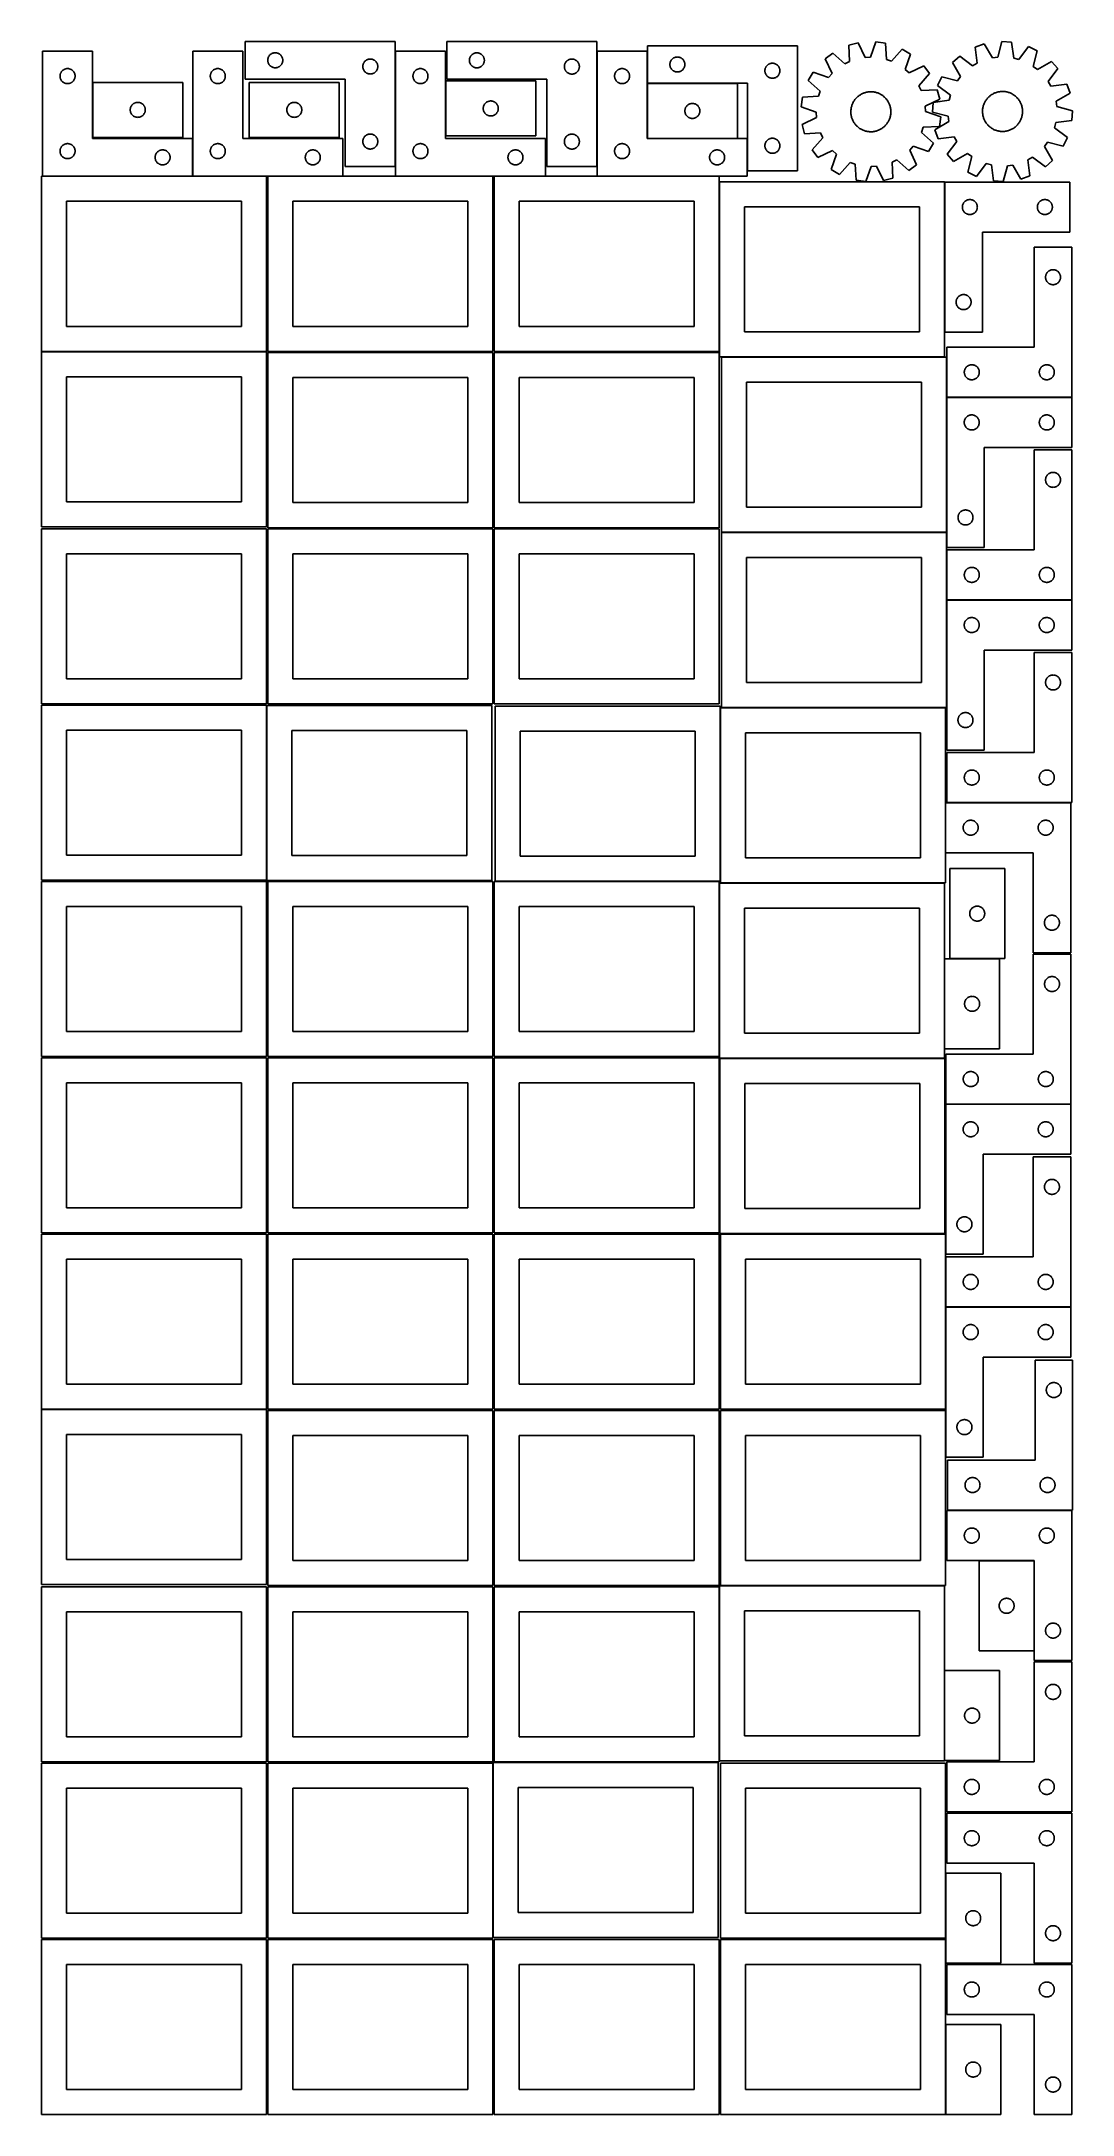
# Model space of a CAD drawing. Header units: millimetres. Extents: x 7 to 1243, y 7 to 2493.
import ezdxf

# ---------------------------------------------------------------- set-up
doc = ezdxf.new("R2010")
doc.units = ezdxf.units.MM
doc.layers.add('COMMON', color=5, linetype='CONTINUOUS', true_color=0x0000ff)
doc.layers.add('CUT', color=7, linetype='CONTINUOUS', true_color=0x000000)

msp = doc.modelspace()

# ---------------------------------------------------------------- linework, layer by layer
at = {"layer": 'COMMON'}
for p, q in [((431.101719, 2343.445624), (431.101719, 2481.930532)), ((672.974125, 2343.364081), (672.974125, 2481.930532)), ((67.941928, 2444.451529), (67.941928, 2378.451529)), ((841.412776, 2443.26706), (733.412776, 2443.26706)), ((187.941929, 2331.930532), (187.941929, 2376.930532)), ((187.841928, 2331.830532), (7.841928, 2331.830532)), ((276.520933, 2331.830532), (188.041929, 2331.830532)), ((368.041929, 2331.830532), (278.041929, 2331.830532)), ((548.041929, 2331.830532), (431.201719, 2331.830532)), ((611.201719, 2331.830532), (549.562864, 2331.830532)), ((819.562864, 2331.830532), (673.074125, 2331.830532)), ((1090.180987, 2144.823546), (1090.180987, 2324.823546)), ((1092.478625, 1904.80488), (1092.478625, 2066.457213)), ((1242.578625, 2066.557214), (1092.604728, 2066.557214)), ((1092.443139, 1694.484438), (1092.443139, 1823.384337)), ((1242.543139, 1823.484338), (1092.604728, 1823.484338)), ((1091.150109, 1580.279732), (1091.150109, 1520.279732)), ((1241.250109, 1580.379733), (1092.630732, 1580.379733)), ((1089.887321, 1392.990052), (1089.887321, 1284.990052)), ((1155.987322, 1393.090053), (1096.136001, 1393.090053)), ((1241.283739, 1218.611413), (1091.382064, 1218.611413)), ((1091.183739, 1038.511412), (1091.183739, 1062.604799)), ((1091.183739, 852.604799), (1091.183739, 975.187926)), ((1241.283739, 975.287927), (1091.304274, 975.287927)), ((1091.183739, 795.187926), (1091.183739, 851.083864)), ((1089.889366, 539.0918), (1089.889366, 431.0918)), ((1091.183738, 296.041934), (1091.183738, 218.041933)), ((1091.183738, 216.520967), (1091.183738, 188.041934)), ((1091.183738, 114.520967), (1091.183738, 6.520967))]:
    msp.add_line(p, q, dxfattribs=at)
at = {"layer": 'CUT'}
for p, q in [((431.001718, 2493.445624), (251.001718, 2493.445624)), ((251.001718, 2493.445624), (251.001718, 2448.445624)), ((431.001718, 2343.445624), (431.001718, 2493.445624)), ((672.874124, 2493.364081), (492.874124, 2493.364081)), ((492.874124, 2493.364081), (492.874124, 2448.364081)), ((672.874124, 2343.364081), (672.874124, 2493.364081)), ((913.412776, 2488.36706), (733.412776, 2488.36706)), ((733.412776, 2488.36706), (733.412776, 2443.36706)), ((913.412776, 2338.36706), (913.412776, 2488.36706)), ((986.258726, 2491.745003), (975.085555, 2488.873466)), ((975.085555, 2488.873466), (976.088041, 2469.52308)), ((994.710427, 2474.309087), (986.258726, 2491.745003)), ((1007.609354, 2492.924952), (1001.130458, 2474.663892)), ((1019.030908, 2491.302119), (1007.609354, 2492.924952)), ((1020.166825, 2471.959107), (1019.030908, 2491.302119)), ((1137.452927, 2490.55104), (1126.555042, 2486.766655)), ((1147.315581, 2473.872596), (1137.452927, 2490.55104)), ((1158.633198, 2493.490045), (1153.684386, 2474.756341)), ((1170.149752, 2492.815921), (1158.633198, 2493.490045)), ((1172.879091, 2473.632774), (1170.149752, 2492.815921)), ((1190.842479, 2487.425869), (1179.101295, 2472.012011)), ((1201.224412, 2482.395865), (1190.842479, 2487.425869)), ((67.841928, 2481.930532), (7.841928, 2481.930532)), ((7.841928, 2481.930532), (7.841928, 2331.930532)), ((67.841928, 2376.930532), (67.841928, 2481.930532)), ((248.041929, 2481.930532), (188.041929, 2481.930532)), ((188.041929, 2481.930532), (188.041929, 2331.930532)), ((248.041929, 2376.930532), (248.041929, 2481.930532)), ((278.001718, 2470.945624), (278.020987, 2471.534252)), ((278.020987, 2470.356995), (278.001718, 2470.945624)), ((278.020987, 2471.534252), (278.078714, 2472.120359)), ((278.078714, 2469.770888), (278.020987, 2470.356995)), ((278.078714, 2472.120359), (278.17465, 2472.701437)), ((278.17465, 2469.189811), (278.078714, 2469.770888)), ((278.17465, 2472.701437), (278.308385, 2473.274995)), ((278.308385, 2468.616252), (278.17465, 2469.189811)), ((278.308385, 2473.274995), (278.479347, 2473.838579)), ((278.479347, 2468.052668), (278.308385, 2468.616252)), ((278.479347, 2473.838579), (278.686802, 2474.389775)), ((278.686802, 2467.501473), (278.479347, 2468.052668)), ((278.686802, 2474.389775), (278.929863, 2474.926222)), ((278.929863, 2466.965025), (278.686802, 2467.501473)), ((278.929863, 2474.926222), (279.207489, 2475.445624)), ((279.207489, 2466.445624), (278.929863, 2466.965025)), ((279.207489, 2475.445624), (279.518491, 2475.945756)), ((279.518491, 2465.945492), (279.207489, 2466.445624)), ((279.518491, 2475.945756), (279.861538, 2476.424477)), ((279.861538, 2465.466771), (279.518491, 2465.945492)), ((279.861538, 2476.424477), (280.235159, 2476.879736)), ((280.235159, 2465.011511), (279.861538, 2465.466771)), ((280.235159, 2476.879736), (280.637757, 2477.309585)), ((280.637757, 2464.581663), (280.235159, 2465.011511)), ((280.637757, 2477.309585), (281.067605, 2477.712182)), ((281.067605, 2464.179065), (280.637757, 2464.581663)), ((281.067605, 2477.712182), (281.522865, 2478.085804)), ((281.522865, 2463.805444), (281.067605, 2464.179065)), ((281.522865, 2478.085804), (282.001586, 2478.42885)), ((282.001586, 2463.462397), (281.522865, 2463.805444)), ((282.001586, 2478.42885), (282.501718, 2478.739852)), ((282.501718, 2463.151395), (282.001586, 2463.462397)), ((282.501718, 2478.739852), (283.021119, 2479.017478)), ((283.021119, 2462.873769), (282.501718, 2463.151395)), ((283.021119, 2479.017478), (283.557567, 2479.260539)), ((283.557567, 2462.630708), (283.021119, 2462.873769)), ((283.557567, 2479.260539), (284.108762, 2479.467995)), ((284.108762, 2462.423252), (283.557567, 2462.630708)), ((284.108762, 2479.467995), (284.672346, 2479.638956)), ((284.672346, 2462.252291), (284.108762, 2462.423252)), ((284.672346, 2479.638956), (285.245905, 2479.772691)), ((285.245905, 2462.118556), (284.672346, 2462.252291)), ((285.245905, 2479.772691), (285.826982, 2479.868627)), ((285.826982, 2462.02262), (285.245905, 2462.118556)), ((285.826982, 2479.868627), (286.41309, 2479.926354)), ((286.41309, 2479.926354), (287.001718, 2479.945624)), ((287.001718, 2479.945624), (287.590346, 2479.926354)), ((287.590346, 2479.926354), (288.176453, 2479.868627)), ((288.176453, 2479.868627), (288.757531, 2479.772691)), ((288.757531, 2462.118556), (288.176453, 2462.02262)), ((288.757531, 2479.772691), (289.331089, 2479.638956)), ((289.331089, 2462.252291), (288.757531, 2462.118556)), ((289.331089, 2479.638956), (289.894673, 2479.467995)), ((289.894673, 2462.423252), (289.331089, 2462.252291)), ((289.894673, 2479.467995), (290.445869, 2479.260539)), ((290.445869, 2462.630708), (289.894673, 2462.423252)), ((290.445869, 2479.260539), (290.982316, 2479.017478)), ((290.982316, 2462.873769), (290.445869, 2462.630708)), ((290.982316, 2479.017478), (291.501718, 2478.739852)), ((291.501718, 2463.151395), (290.982316, 2462.873769)), ((291.501718, 2478.739852), (292.00185, 2478.42885)), ((292.00185, 2463.462397), (291.501718, 2463.151395)), ((292.00185, 2478.42885), (292.480571, 2478.085804)), ((292.480571, 2463.805444), (292.00185, 2463.462397)), ((292.480571, 2478.085804), (292.93583, 2477.712182)), ((292.93583, 2464.179065), (292.480571, 2463.805444)), ((292.93583, 2477.712182), (293.365679, 2477.309585)), ((293.365679, 2464.581663), (292.93583, 2464.179065)), ((293.365679, 2477.309585), (293.768276, 2476.879736)), ((293.768276, 2465.011511), (293.365679, 2464.581663)), ((293.768276, 2476.879736), (294.141898, 2476.424477)), ((294.141898, 2465.466771), (293.768276, 2465.011511)), ((294.141898, 2476.424477), (294.484944, 2475.945756)), ((294.484944, 2465.945492), (294.141898, 2465.466771)), ((294.484944, 2475.945756), (294.795946, 2475.445624)), ((294.795946, 2466.445624), (294.484944, 2465.945492)), ((294.795946, 2475.445624), (295.073572, 2474.926222)), ((295.073572, 2466.965025), (294.795946, 2466.445624)), ((295.073572, 2474.926222), (295.316633, 2474.389775)), ((295.316633, 2467.501473), (295.073572, 2466.965025)), ((295.316633, 2474.389775), (295.524089, 2473.838579)), ((295.524089, 2468.052668), (295.316633, 2467.501473)), ((295.524089, 2473.838579), (295.69505, 2473.274995)), ((295.69505, 2468.616252), (295.524089, 2468.052668)), ((295.69505, 2473.274995), (295.828785, 2472.701437)), ((295.828785, 2469.189811), (295.69505, 2468.616252)), ((295.828785, 2472.701437), (295.924721, 2472.120359)), ((295.924721, 2469.770888), (295.828785, 2469.189811)), ((295.924721, 2472.120359), (295.982448, 2471.534252)), ((295.982448, 2470.356995), (295.924721, 2469.770888)), ((295.982448, 2471.534252), (296.001718, 2470.945624)), ((296.001718, 2470.945624), (295.982448, 2470.356995)), ((392.001718, 2463.445624), (392.020987, 2464.034252)), ((392.020987, 2462.856995), (392.001718, 2463.445624)), ((392.020987, 2464.034252), (392.078714, 2464.620359)), ((392.078714, 2462.270888), (392.020987, 2462.856995)), ((392.078714, 2464.620359), (392.17465, 2465.201437)), ((392.17465, 2461.689811), (392.078714, 2462.270888)), ((392.17465, 2465.201437), (392.308385, 2465.774995)), ((392.308385, 2465.774995), (392.479347, 2466.338579)), ((392.479347, 2466.338579), (392.686802, 2466.889775)), ((392.686802, 2466.889775), (392.929863, 2467.426222)), ((392.929863, 2467.426222), (393.207489, 2467.945624)), ((393.207489, 2467.945624), (393.518491, 2468.445756)), ((393.518491, 2468.445756), (393.861538, 2468.924477)), ((393.861538, 2468.924477), (394.235159, 2469.379736)), ((394.235159, 2469.379736), (394.637757, 2469.809585)), ((394.637757, 2469.809585), (395.067605, 2470.212182)), ((395.067605, 2470.212182), (395.522865, 2470.585804)), ((395.522865, 2470.585804), (396.001586, 2470.92885)), ((396.001586, 2470.92885), (396.501718, 2471.239852)), ((396.501718, 2471.239852), (397.021119, 2471.517478)), ((397.021119, 2471.517478), (397.557567, 2471.760539)), ((397.557567, 2471.760539), (398.108762, 2471.967995)), ((398.108762, 2471.967995), (398.672346, 2472.138956)), ((398.672346, 2472.138956), (399.245905, 2472.272691)), ((399.245905, 2472.272691), (399.826982, 2472.368627)), ((399.826982, 2472.368627), (400.41309, 2472.426354)), ((400.41309, 2472.426354), (401.001718, 2472.445624)), ((401.001718, 2472.445624), (401.590346, 2472.426354)), ((401.590346, 2472.426354), (402.176453, 2472.368627)), ((402.176453, 2472.368627), (402.757531, 2472.272691)), ((402.757531, 2472.272691), (403.331089, 2472.138956)), ((403.331089, 2472.138956), (403.894673, 2471.967995)), ((403.894673, 2471.967995), (404.445869, 2471.760539)), ((404.445869, 2471.760539), (404.982316, 2471.517478)), ((404.982316, 2471.517478), (405.501718, 2471.239852)), ((405.501718, 2471.239852), (406.00185, 2470.92885)), ((406.00185, 2470.92885), (406.480571, 2470.585804)), ((406.480571, 2470.585804), (406.93583, 2470.212182)), ((406.93583, 2470.212182), (407.365679, 2469.809585)), ((407.365679, 2469.809585), (407.768276, 2469.379736)), ((407.768276, 2469.379736), (408.141898, 2468.924477)), ((408.141898, 2468.924477), (408.484944, 2468.445756)), ((408.484944, 2468.445756), (408.795946, 2467.945624)), ((408.795946, 2467.945624), (409.073572, 2467.426222)), ((409.073572, 2467.426222), (409.316633, 2466.889775)), ((409.316633, 2466.889775), (409.524089, 2466.338579)), ((409.524089, 2466.338579), (409.69505, 2465.774995)), ((409.69505, 2465.774995), (409.828785, 2465.201437)), ((409.828785, 2465.201437), (409.924721, 2464.620359)), ((409.924721, 2462.270888), (409.828785, 2461.689811)), ((409.924721, 2464.620359), (409.982448, 2464.034252)), ((409.982448, 2462.856995), (409.924721, 2462.270888)), ((409.982448, 2464.034252), (410.001718, 2463.445624)), ((410.001718, 2463.445624), (409.982448, 2462.856995)), ((491.201719, 2481.930532), (431.201719, 2481.930532)), ((431.201719, 2481.930532), (431.201719, 2331.930532)), ((491.201719, 2376.930532), (491.201719, 2481.930532)), ((519.874124, 2470.864081), (519.893393, 2471.452709)), ((519.893393, 2470.275453), (519.874124, 2470.864081)), ((519.893393, 2471.452709), (519.95112, 2472.038816)), ((519.95112, 2469.689345), (519.893393, 2470.275453)), ((519.95112, 2472.038816), (520.047056, 2472.619894)), ((520.047056, 2469.108268), (519.95112, 2469.689345)), ((520.047056, 2472.619894), (520.180791, 2473.193452)), ((520.180791, 2468.534709), (520.047056, 2469.108268)), ((520.180791, 2473.193452), (520.351753, 2473.757036)), ((520.351753, 2467.971125), (520.180791, 2468.534709)), ((520.351753, 2473.757036), (520.559208, 2474.308232)), ((520.559208, 2467.41993), (520.351753, 2467.971125)), ((520.559208, 2474.308232), (520.802269, 2474.844679)), ((520.802269, 2466.883482), (520.559208, 2467.41993)), ((520.802269, 2474.844679), (521.079895, 2475.364081)), ((521.079895, 2466.364081), (520.802269, 2466.883482)), ((521.079895, 2475.364081), (521.390897, 2475.864213)), ((521.390897, 2465.863949), (521.079895, 2466.364081)), ((521.390897, 2475.864213), (521.733944, 2476.342934)), ((521.733944, 2465.385228), (521.390897, 2465.863949)), ((521.733944, 2476.342934), (522.107565, 2476.798193)), ((522.107565, 2464.929968), (521.733944, 2465.385228)), ((522.107565, 2476.798193), (522.510163, 2477.228042)), ((522.510163, 2464.50012), (522.107565, 2464.929968)), ((522.510163, 2477.228042), (522.940011, 2477.630639)), ((522.940011, 2464.097522), (522.510163, 2464.50012)), ((522.940011, 2477.630639), (523.395271, 2478.004261)), ((523.395271, 2463.723901), (522.940011, 2464.097522)), ((523.395271, 2478.004261), (523.873992, 2478.347307)), ((523.873992, 2463.380854), (523.395271, 2463.723901)), ((523.873992, 2478.347307), (524.374124, 2478.658309)), ((524.374124, 2463.069852), (523.873992, 2463.380854)), ((524.374124, 2478.658309), (524.893525, 2478.935935)), ((524.893525, 2462.792226), (524.374124, 2463.069852)), ((524.893525, 2478.935935), (525.429973, 2479.178996)), ((525.429973, 2462.549165), (524.893525, 2462.792226)), ((525.429973, 2479.178996), (525.981168, 2479.386452)), ((525.981168, 2462.34171), (525.429973, 2462.549165)), ((525.981168, 2479.386452), (526.544752, 2479.557413)), ((526.544752, 2462.170748), (525.981168, 2462.34171)), ((526.544752, 2479.557413), (527.118311, 2479.691148)), ((527.118311, 2462.037013), (526.544752, 2462.170748)), ((527.118311, 2479.691148), (527.699388, 2479.787084)), ((527.699388, 2479.787084), (528.285496, 2479.844811)), ((528.285496, 2479.844811), (528.874124, 2479.864081)), ((528.874124, 2479.864081), (529.462752, 2479.844811)), ((529.462752, 2479.844811), (530.048859, 2479.787084)), ((530.048859, 2479.787084), (530.629937, 2479.691148)), ((530.629937, 2479.691148), (531.203495, 2479.557413)), ((531.203495, 2462.170748), (530.629937, 2462.037013)), ((531.203495, 2479.557413), (531.767079, 2479.386452)), ((531.767079, 2462.34171), (531.203495, 2462.170748)), ((531.767079, 2479.386452), (532.318275, 2479.178996)), ((532.318275, 2462.549165), (531.767079, 2462.34171)), ((532.318275, 2479.178996), (532.854722, 2478.935935)), ((532.854722, 2462.792226), (532.318275, 2462.549165)), ((532.854722, 2478.935935), (533.374124, 2478.658309)), ((533.374124, 2463.069852), (532.854722, 2462.792226)), ((533.374124, 2478.658309), (533.874256, 2478.347307)), ((533.874256, 2463.380854), (533.374124, 2463.069852)), ((533.874256, 2478.347307), (534.352977, 2478.004261)), ((534.352977, 2463.723901), (533.874256, 2463.380854)), ((534.352977, 2478.004261), (534.808236, 2477.630639)), ((534.808236, 2464.097522), (534.352977, 2463.723901)), ((534.808236, 2477.630639), (535.238085, 2477.228042)), ((535.238085, 2464.50012), (534.808236, 2464.097522)), ((535.238085, 2477.228042), (535.640682, 2476.798193)), ((535.640682, 2464.929968), (535.238085, 2464.50012)), ((535.640682, 2476.798193), (536.014304, 2476.342934)), ((536.014304, 2465.385228), (535.640682, 2464.929968)), ((536.014304, 2476.342934), (536.35735, 2475.864213)), ((536.35735, 2465.863949), (536.014304, 2465.385228)), ((536.35735, 2475.864213), (536.668352, 2475.364081)), ((536.668352, 2466.364081), (536.35735, 2465.863949)), ((536.668352, 2475.364081), (536.945978, 2474.844679)), ((536.945978, 2466.883482), (536.668352, 2466.364081)), ((536.945978, 2474.844679), (537.189039, 2474.308232)), ((537.189039, 2467.41993), (536.945978, 2466.883482)), ((537.189039, 2474.308232), (537.396495, 2473.757036)), ((537.396495, 2467.971125), (537.189039, 2467.41993)), ((537.396495, 2473.757036), (537.567456, 2473.193452)), ((537.567456, 2468.534709), (537.396495, 2467.971125)), ((537.567456, 2473.193452), (537.701191, 2472.619894)), ((537.701191, 2469.108268), (537.567456, 2468.534709)), ((537.701191, 2472.619894), (537.797127, 2472.038816)), ((537.797127, 2469.689345), (537.701191, 2469.108268)), ((537.797127, 2472.038816), (537.854854, 2471.452709)), ((537.854854, 2470.275453), (537.797127, 2469.689345)), ((537.854854, 2471.452709), (537.874124, 2470.864081)), ((537.874124, 2470.864081), (537.854854, 2470.275453)), ((633.874124, 2463.364081), (633.893393, 2463.952709)), ((633.893393, 2462.775453), (633.874124, 2463.364081)), ((633.893393, 2463.952709), (633.95112, 2464.538816)), ((633.95112, 2462.189345), (633.893393, 2462.775453)), ((633.95112, 2464.538816), (634.047056, 2465.119894)), ((634.047056, 2461.608268), (633.95112, 2462.189345)), ((634.047056, 2465.119894), (634.180791, 2465.693452)), ((634.180791, 2465.693452), (634.351753, 2466.257036)), ((634.351753, 2466.257036), (634.559208, 2466.808232)), ((634.559208, 2466.808232), (634.802269, 2467.344679)), ((634.802269, 2467.344679), (635.079895, 2467.864081)), ((635.079895, 2467.864081), (635.390897, 2468.364213)), ((635.390897, 2468.364213), (635.733944, 2468.842934)), ((635.733944, 2468.842934), (636.107565, 2469.298193)), ((636.107565, 2469.298193), (636.510163, 2469.728042)), ((636.510163, 2469.728042), (636.940011, 2470.130639)), ((636.940011, 2470.130639), (637.395271, 2470.504261)), ((637.395271, 2470.504261), (637.873992, 2470.847307)), ((637.873992, 2470.847307), (638.374124, 2471.158309)), ((638.374124, 2471.158309), (638.893525, 2471.435935)), ((638.893525, 2471.435935), (639.429973, 2471.678996)), ((639.429973, 2471.678996), (639.981168, 2471.886452)), ((639.981168, 2471.886452), (640.544752, 2472.057413)), ((640.544752, 2472.057413), (641.118311, 2472.191148)), ((641.118311, 2472.191148), (641.699388, 2472.287084)), ((641.699388, 2472.287084), (642.285496, 2472.344811)), ((642.285496, 2472.344811), (642.874124, 2472.364081)), ((642.874124, 2472.364081), (643.462752, 2472.344811)), ((643.462752, 2472.344811), (644.048859, 2472.287084)), ((644.048859, 2472.287084), (644.629937, 2472.191148)), ((644.629937, 2472.191148), (645.203495, 2472.057413)), ((645.203495, 2472.057413), (645.767079, 2471.886452)), ((645.767079, 2471.886452), (646.318275, 2471.678996)), ((646.318275, 2471.678996), (646.854722, 2471.435935)), ((646.854722, 2471.435935), (647.374124, 2471.158309)), ((647.374124, 2471.158309), (647.874256, 2470.847307)), ((647.874256, 2470.847307), (648.352977, 2470.504261)), ((648.352977, 2470.504261), (648.808236, 2470.130639)), ((648.808236, 2470.130639), (649.238085, 2469.728042)), ((649.238085, 2469.728042), (649.640682, 2469.298193)), ((649.640682, 2469.298193), (650.014304, 2468.842934)), ((650.014304, 2468.842934), (650.35735, 2468.364213)), ((650.35735, 2468.364213), (650.668352, 2467.864081)), ((650.668352, 2467.864081), (650.945978, 2467.344679)), ((650.945978, 2467.344679), (651.189039, 2466.808232)), ((651.189039, 2466.808232), (651.396495, 2466.257036)), ((651.396495, 2466.257036), (651.567456, 2465.693452)), ((651.567456, 2465.693452), (651.701191, 2465.119894)), ((651.701191, 2465.119894), (651.797127, 2464.538816)), ((651.797127, 2462.189345), (651.701191, 2461.608268)), ((651.797127, 2464.538816), (651.854854, 2463.952709)), ((651.854854, 2462.775453), (651.797127, 2462.189345)), ((651.854854, 2463.952709), (651.874124, 2463.364081)), ((651.874124, 2463.364081), (651.854854, 2462.775453)), ((733.074125, 2481.930532), (673.074125, 2481.930532)), ((673.074125, 2481.930532), (673.074125, 2331.930532)), ((733.074125, 2376.930532), (733.074125, 2481.930532)), ((760.412776, 2465.86706), (760.432046, 2466.455688)), ((760.432046, 2465.278432), (760.412776, 2465.86706)), ((760.432046, 2466.455688), (760.489772, 2467.041795)), ((760.489772, 2464.692324), (760.432046, 2465.278432)), ((760.489772, 2467.041795), (760.585709, 2467.622873)), ((760.585709, 2464.111247), (760.489772, 2464.692324)), ((760.585709, 2467.622873), (760.719444, 2468.196431)), ((760.719444, 2463.537688), (760.585709, 2464.111247)), ((760.719444, 2468.196431), (760.890405, 2468.760015)), ((760.890405, 2462.974105), (760.719444, 2463.537688)), ((760.890405, 2468.760015), (761.09786, 2469.311211)), ((761.09786, 2462.422909), (760.890405, 2462.974105)), ((761.09786, 2469.311211), (761.340921, 2469.847658)), ((761.340921, 2461.886462), (761.09786, 2462.422909)), ((761.340921, 2469.847658), (761.618548, 2470.36706)), ((761.618548, 2470.36706), (761.92955, 2470.867192)), ((761.92955, 2470.867192), (762.272596, 2471.345913)), ((762.272596, 2471.345913), (762.646218, 2471.801172)), ((762.646218, 2471.801172), (763.048815, 2472.231021)), ((763.048815, 2472.231021), (763.478664, 2472.633618)), ((763.478664, 2472.633618), (763.933923, 2473.00724)), ((763.933923, 2473.00724), (764.412644, 2473.350286)), ((764.412644, 2473.350286), (764.912776, 2473.661288)), ((764.912776, 2473.661288), (765.432178, 2473.938914)), ((765.432178, 2473.938914), (765.968625, 2474.181976)), ((765.968625, 2474.181976), (766.519821, 2474.389431)), ((766.519821, 2474.389431), (767.083405, 2474.560392)), ((767.083405, 2474.560392), (767.656963, 2474.694127)), ((767.656963, 2474.694127), (768.23804, 2474.790064)), ((768.23804, 2474.790064), (768.824148, 2474.84779)), ((768.824148, 2474.84779), (769.412776, 2474.86706)), ((769.412776, 2474.86706), (770.001404, 2474.84779)), ((770.001404, 2474.84779), (770.587512, 2474.790064)), ((770.587512, 2474.790064), (771.168589, 2474.694127)), ((771.168589, 2474.694127), (771.742148, 2474.560392)), ((771.742148, 2474.560392), (772.305731, 2474.389431)), ((772.305731, 2474.389431), (772.856927, 2474.181976)), ((772.856927, 2474.181976), (773.393374, 2473.938914)), ((773.393374, 2473.938914), (773.912776, 2473.661288)), ((773.912776, 2473.661288), (774.412908, 2473.350286)), ((774.412908, 2473.350286), (774.891629, 2473.00724)), ((774.891629, 2473.00724), (775.346888, 2472.633618)), ((775.346888, 2472.633618), (775.776737, 2472.231021)), ((775.776737, 2472.231021), (776.179334, 2471.801172)), ((776.179334, 2471.801172), (776.552956, 2471.345913)), ((776.552956, 2471.345913), (776.896003, 2470.867192)), ((776.896003, 2470.867192), (777.207005, 2470.36706)), ((777.207005, 2470.36706), (777.484631, 2469.847658)), ((777.484631, 2469.847658), (777.727692, 2469.311211)), ((777.727692, 2462.422909), (777.484631, 2461.886462)), ((777.727692, 2469.311211), (777.935147, 2468.760015)), ((777.935147, 2462.974105), (777.727692, 2462.422909)), ((777.935147, 2468.760015), (778.106109, 2468.196431)), ((778.106109, 2463.537688), (777.935147, 2462.974105)), ((778.106109, 2468.196431), (778.239844, 2467.622873)), ((778.239844, 2464.111247), (778.106109, 2463.537688)), ((778.239844, 2467.622873), (778.33578, 2467.041795)), ((778.33578, 2464.692324), (778.239844, 2464.111247)), ((778.33578, 2467.041795), (778.393506, 2466.455688)), ((778.393506, 2465.278432), (778.33578, 2464.692324)), ((778.393506, 2466.455688), (778.412776, 2465.86706)), ((778.412776, 2465.86706), (778.393506, 2465.278432)), ((875.09786, 2461.811211), (875.340921, 2462.347658)), ((875.340921, 2462.347658), (875.618548, 2462.86706)), ((875.618548, 2462.86706), (875.92955, 2463.367192)), ((875.92955, 2463.367192), (876.272596, 2463.845913)), ((876.272596, 2463.845913), (876.646218, 2464.301172)), ((876.646218, 2464.301172), (877.048815, 2464.731021)), ((877.048815, 2464.731021), (877.478664, 2465.133618)), ((877.478664, 2465.133618), (877.933923, 2465.50724)), ((877.933923, 2465.50724), (878.412644, 2465.850286)), ((878.412644, 2465.850286), (878.912776, 2466.161288)), ((878.912776, 2466.161288), (879.432178, 2466.438914)), ((879.432178, 2466.438914), (879.968625, 2466.681976)), ((879.968625, 2466.681976), (880.519821, 2466.889431)), ((880.519821, 2466.889431), (881.083405, 2467.060392)), ((881.083405, 2467.060392), (881.656963, 2467.194127)), ((881.656963, 2467.194127), (882.23804, 2467.290064)), ((882.23804, 2467.290064), (882.824148, 2467.34779)), ((882.824148, 2467.34779), (883.412776, 2467.36706)), ((883.412776, 2467.36706), (884.001404, 2467.34779)), ((884.001404, 2467.34779), (884.587512, 2467.290064)), ((884.587512, 2467.290064), (885.168589, 2467.194127)), ((885.168589, 2467.194127), (885.742148, 2467.060392)), ((885.742148, 2467.060392), (886.305731, 2466.889431)), ((886.305731, 2466.889431), (886.856927, 2466.681976)), ((886.856927, 2466.681976), (887.393374, 2466.438914)), ((887.393374, 2466.438914), (887.912776, 2466.161288)), ((887.912776, 2466.161288), (888.412908, 2465.850286)), ((888.412908, 2465.850286), (888.891629, 2465.50724)), ((888.891629, 2465.50724), (889.346888, 2465.133618)), ((889.346888, 2465.133618), (889.776737, 2464.731021)), ((889.776737, 2464.731021), (890.179334, 2464.301172)), ((890.179334, 2464.301172), (890.552956, 2463.845913)), ((890.552956, 2463.845913), (890.896003, 2463.367192)), ((890.896003, 2463.367192), (891.207005, 2462.86706)), ((891.207005, 2462.86706), (891.484631, 2462.347658)), ((891.484631, 2462.347658), (891.727692, 2461.811211)), ((955.811694, 2479.612803), (946.58792, 2472.684061)), ((946.58792, 2472.684061), (954.919168, 2455.19027)), ((970.292483, 2466.738443), (955.811694, 2479.612803)), ((976.088041, 2469.52308), (970.292483, 2466.738443)), ((1001.130458, 2474.663892), (994.710427, 2474.309087)), ((1026.233938, 2469.830065), (1020.166825, 2471.959107)), ((1039.207863, 2484.221718), (1026.233938, 2469.830065)), ((1049.138971, 2478.351577), (1039.207863, 2484.221718)), ((1042.786172, 2460.046268), (1049.138971, 2478.351577)), ((1065.070495, 2464.088753), (1047.576704, 2455.757505)), ((1071.999237, 2454.864979), (1065.070495, 2464.088753)), ((1108.111732, 2475.946029), (1099.491621, 2468.279273)), ((1099.491621, 2468.279273), (1109.239012, 2451.533206)), ((1123.6062, 2464.31143), (1108.111732, 2475.946029)), ((1129.152015, 2467.565141), (1123.6062, 2464.31143)), ((1126.555042, 2486.766655), (1129.152015, 2467.565141)), ((1153.684386, 2474.756341), (1147.315581, 2473.872596)), ((1179.101295, 2472.012011), (1172.879091, 2473.632774)), ((1196.40492, 2463.628475), (1201.224412, 2482.395865)), ((1201.533248, 2459.749952), (1196.40492, 2463.628475)), ((1218.279315, 2469.497343), (1201.533248, 2459.749952)), ((1225.946071, 2460.877232), (1218.279315, 2469.497343)), ((28.841928, 2451.930532), (28.861197, 2452.519161)), ((28.861197, 2451.341904), (28.841928, 2451.930532)), ((28.861197, 2452.519161), (28.918924, 2453.105268)), ((28.918924, 2450.755797), (28.861197, 2451.341904)), ((28.918924, 2453.105268), (29.01486, 2453.686345)), ((29.01486, 2450.174719), (28.918924, 2450.755797)), ((29.01486, 2453.686345), (29.148595, 2454.259904)), ((29.148595, 2449.601161), (29.01486, 2450.174719)), ((29.148595, 2454.259904), (29.319556, 2454.823488)), ((29.319556, 2449.037577), (29.148595, 2449.601161)), ((29.319556, 2454.823488), (29.527012, 2455.374683)), ((29.527012, 2448.486381), (29.319556, 2449.037577)), ((29.527012, 2455.374683), (29.770073, 2455.911131)), ((29.770073, 2447.949934), (29.527012, 2448.486381)), ((29.770073, 2455.911131), (30.047699, 2456.430532)), ((30.047699, 2447.430532), (29.770073, 2447.949934)), ((30.047699, 2456.430532), (30.358701, 2456.930664)), ((30.358701, 2446.9304), (30.047699, 2447.430532)), ((30.358701, 2456.930664), (30.701748, 2457.409385)), ((30.701748, 2446.451679), (30.358701, 2446.9304)), ((30.701748, 2457.409385), (31.075369, 2457.864645)), ((31.075369, 2445.99642), (30.701748, 2446.451679)), ((31.075369, 2457.864645), (31.477967, 2458.294493)), ((31.477967, 2445.566571), (31.075369, 2445.99642)), ((31.477967, 2458.294493), (31.907815, 2458.697091)), ((31.907815, 2445.163974), (31.477967, 2445.566571)), ((31.907815, 2458.697091), (32.363075, 2459.070712)), ((32.363075, 2444.790352), (31.907815, 2445.163974)), ((32.363075, 2459.070712), (32.841796, 2459.413759)), ((32.841796, 2444.447306), (32.363075, 2444.790352)), ((32.841796, 2459.413759), (33.341928, 2459.724761)), ((33.341928, 2444.136304), (32.841796, 2444.447306)), ((33.341928, 2459.724761), (33.861329, 2460.002387)), ((33.861329, 2443.858678), (33.341928, 2444.136304)), ((33.861329, 2460.002387), (34.397777, 2460.245448)), ((34.397777, 2443.615617), (33.861329, 2443.858678)), ((34.397777, 2460.245448), (34.948972, 2460.452904)), ((34.948972, 2443.408161), (34.397777, 2443.615617)), ((34.948972, 2460.452904), (35.512556, 2460.623865)), ((35.512556, 2443.2372), (34.948972, 2443.408161)), ((35.512556, 2460.623865), (36.086115, 2460.7576)), ((36.086115, 2443.103465), (35.512556, 2443.2372)), ((36.086115, 2460.7576), (36.667192, 2460.853536)), ((36.667192, 2443.007529), (36.086115, 2443.103465)), ((36.667192, 2460.853536), (37.253299, 2460.911263)), ((37.253299, 2442.949802), (36.667192, 2443.007529)), ((37.253299, 2460.911263), (37.841928, 2460.930532)), ((37.841928, 2442.930532), (37.253299, 2442.949802)), ((37.841928, 2460.930532), (38.430556, 2460.911263)), ((38.430556, 2442.949802), (37.841928, 2442.930532)), ((38.430556, 2460.911263), (39.016663, 2460.853536)), ((39.016663, 2443.007529), (38.430556, 2442.949802)), ((39.016663, 2460.853536), (39.597741, 2460.7576)), ((39.597741, 2443.103465), (39.016663, 2443.007529)), ((39.597741, 2460.7576), (40.171299, 2460.623865)), ((40.171299, 2443.2372), (39.597741, 2443.103465)), ((40.171299, 2460.623865), (40.734883, 2460.452904)), ((40.734883, 2443.408161), (40.171299, 2443.2372)), ((40.734883, 2460.452904), (41.286079, 2460.245448)), ((41.286079, 2443.615617), (40.734883, 2443.408161)), ((41.286079, 2460.245448), (41.822526, 2460.002387)), ((41.822526, 2443.858678), (41.286079, 2443.615617)), ((41.822526, 2460.002387), (42.341928, 2459.724761)), ((42.341928, 2444.136304), (41.822526, 2443.858678)), ((42.341928, 2459.724761), (42.84206, 2459.413759)), ((42.84206, 2444.447306), (42.341928, 2444.136304)), ((42.84206, 2459.413759), (43.32078, 2459.070712)), ((43.32078, 2444.790352), (42.84206, 2444.447306)), ((43.32078, 2459.070712), (43.77604, 2458.697091)), ((43.77604, 2445.163974), (43.32078, 2444.790352)), ((43.77604, 2458.697091), (44.205889, 2458.294493)), ((44.205889, 2445.566571), (43.77604, 2445.163974)), ((44.205889, 2458.294493), (44.608486, 2457.864645)), ((44.608486, 2445.99642), (44.205889, 2445.566571)), ((44.608486, 2457.864645), (44.982108, 2457.409385)), ((44.982108, 2446.451679), (44.608486, 2445.99642)), ((44.982108, 2457.409385), (45.325154, 2456.930664)), ((45.325154, 2446.9304), (44.982108, 2446.451679)), ((45.325154, 2456.930664), (45.636156, 2456.430532)), ((45.636156, 2447.430532), (45.325154, 2446.9304)), ((45.636156, 2456.430532), (45.913782, 2455.911131)), ((45.913782, 2447.949934), (45.636156, 2447.430532)), ((45.913782, 2455.911131), (46.156843, 2455.374683)), ((46.156843, 2448.486381), (45.913782, 2447.949934)), ((46.156843, 2455.374683), (46.364299, 2454.823488)), ((46.364299, 2449.037577), (46.156843, 2448.486381)), ((46.364299, 2454.823488), (46.53526, 2454.259904)), ((46.53526, 2449.601161), (46.364299, 2449.037577)), ((46.53526, 2454.259904), (46.668995, 2453.686345)), ((46.668995, 2450.174719), (46.53526, 2449.601161)), ((46.668995, 2453.686345), (46.764931, 2453.105268)), ((46.764931, 2450.755797), (46.668995, 2450.174719)), ((46.764931, 2453.105268), (46.822658, 2452.519161)), ((46.822658, 2451.341904), (46.764931, 2450.755797)), ((46.822658, 2452.519161), (46.841928, 2451.930532)), ((46.841928, 2451.930532), (46.822658, 2451.341904)), ((176.051448, 2444.451529), (68.051448, 2444.451529)), ((68.051448, 2444.451529), (68.051448, 2378.451529)), ((176.051448, 2378.451529), (176.051448, 2444.451529)), ((209.041929, 2451.930532), (209.061198, 2452.519161)), ((209.061198, 2451.341904), (209.041929, 2451.930532)), ((209.061198, 2452.519161), (209.118925, 2453.105268)), ((209.118925, 2450.755797), (209.061198, 2451.341904)), ((209.118925, 2453.105268), (209.214861, 2453.686345)), ((209.214861, 2450.174719), (209.118925, 2450.755797)), ((209.214861, 2453.686345), (209.348596, 2454.259904)), ((209.348596, 2449.601161), (209.214861, 2450.174719)), ((209.348596, 2454.259904), (209.519557, 2454.823488)), ((209.519557, 2449.037577), (209.348596, 2449.601161)), ((209.519557, 2454.823488), (209.727013, 2455.374683)), ((209.727013, 2448.486381), (209.519557, 2449.037577)), ((209.727013, 2455.374683), (209.970074, 2455.911131)), ((209.970074, 2447.949934), (209.727013, 2448.486381)), ((209.970074, 2455.911131), (210.2477, 2456.430532)), ((210.2477, 2447.430532), (209.970074, 2447.949934)), ((210.2477, 2456.430532), (210.558702, 2456.930664)), ((210.558702, 2446.9304), (210.2477, 2447.430532)), ((210.558702, 2456.930664), (210.901749, 2457.409385)), ((210.901749, 2446.451679), (210.558702, 2446.9304)), ((210.901749, 2457.409385), (211.27537, 2457.864645)), ((211.27537, 2445.99642), (210.901749, 2446.451679)), ((211.27537, 2457.864645), (211.677968, 2458.294493)), ((211.677968, 2445.566571), (211.27537, 2445.99642)), ((211.677968, 2458.294493), (212.107816, 2458.697091)), ((212.107816, 2445.163974), (211.677968, 2445.566571)), ((212.107816, 2458.697091), (212.563076, 2459.070712)), ((212.563076, 2444.790352), (212.107816, 2445.163974)), ((212.563076, 2459.070712), (213.041797, 2459.413759)), ((213.041797, 2444.447306), (212.563076, 2444.790352)), ((213.041797, 2459.413759), (213.541929, 2459.724761)), ((213.541929, 2444.136304), (213.041797, 2444.447306)), ((213.541929, 2459.724761), (214.06133, 2460.002387)), ((214.06133, 2443.858678), (213.541929, 2444.136304)), ((214.06133, 2460.002387), (214.597778, 2460.245448)), ((214.597778, 2443.615617), (214.06133, 2443.858678)), ((214.597778, 2460.245448), (215.148973, 2460.452904)), ((215.148973, 2443.408161), (214.597778, 2443.615617)), ((215.148973, 2460.452904), (215.712557, 2460.623865)), ((215.712557, 2443.2372), (215.148973, 2443.408161)), ((215.712557, 2460.623865), (216.286116, 2460.7576)), ((216.286116, 2443.103465), (215.712557, 2443.2372)), ((216.286116, 2460.7576), (216.867193, 2460.853536)), ((216.867193, 2443.007529), (216.286116, 2443.103465)), ((216.867193, 2460.853536), (217.4533, 2460.911263)), ((217.4533, 2442.949802), (216.867193, 2443.007529)), ((217.4533, 2460.911263), (218.041929, 2460.930532)), ((218.041929, 2442.930532), (217.4533, 2442.949802)), ((218.041929, 2460.930532), (218.630557, 2460.911263)), ((218.630557, 2442.949802), (218.041929, 2442.930532)), ((218.630557, 2460.911263), (219.216664, 2460.853536)), ((219.216664, 2443.007529), (218.630557, 2442.949802)), ((219.216664, 2460.853536), (219.797742, 2460.7576)), ((219.797742, 2443.103465), (219.216664, 2443.007529)), ((219.797742, 2460.7576), (220.3713, 2460.623865)), ((220.3713, 2443.2372), (219.797742, 2443.103465)), ((220.3713, 2460.623865), (220.934884, 2460.452904)), ((220.934884, 2443.408161), (220.3713, 2443.2372)), ((220.934884, 2460.452904), (221.48608, 2460.245448)), ((221.48608, 2443.615617), (220.934884, 2443.408161)), ((221.48608, 2460.245448), (222.022527, 2460.002387)), ((222.022527, 2443.858678), (221.48608, 2443.615617)), ((222.022527, 2460.002387), (222.541929, 2459.724761)), ((222.541929, 2444.136304), (222.022527, 2443.858678)), ((222.541929, 2459.724761), (223.042061, 2459.413759)), ((223.042061, 2444.447306), (222.541929, 2444.136304)), ((223.042061, 2459.413759), (223.520781, 2459.070712)), ((223.520781, 2444.790352), (223.042061, 2444.447306)), ((223.520781, 2459.070712), (223.976041, 2458.697091)), ((223.976041, 2445.163974), (223.520781, 2444.790352)), ((223.976041, 2458.697091), (224.40589, 2458.294493)), ((224.40589, 2445.566571), (223.976041, 2445.163974)), ((224.40589, 2458.294493), (224.808487, 2457.864645)), ((224.808487, 2445.99642), (224.40589, 2445.566571)), ((224.808487, 2457.864645), (225.182109, 2457.409385)), ((225.182109, 2446.451679), (224.808487, 2445.99642)), ((225.182109, 2457.409385), (225.525155, 2456.930664)), ((225.525155, 2446.9304), (225.182109, 2446.451679)), ((225.525155, 2456.930664), (225.836157, 2456.430532)), ((225.836157, 2447.430532), (225.525155, 2446.9304)), ((225.836157, 2456.430532), (226.113783, 2455.911131)), ((226.113783, 2447.949934), (225.836157, 2447.430532)), ((226.113783, 2455.911131), (226.356844, 2455.374683)), ((226.356844, 2448.486381), (226.113783, 2447.949934)), ((226.356844, 2455.374683), (226.5643, 2454.823488)), ((226.5643, 2449.037577), (226.356844, 2448.486381)), ((226.5643, 2454.823488), (226.735261, 2454.259904)), ((226.735261, 2449.601161), (226.5643, 2449.037577)), ((226.735261, 2454.259904), (226.868996, 2453.686345)), ((226.868996, 2450.174719), (226.735261, 2449.601161)), ((226.868996, 2453.686345), (226.964932, 2453.105268)), ((226.964932, 2450.755797), (226.868996, 2450.174719)), ((226.964932, 2453.105268), (227.022659, 2452.519161)), ((227.022659, 2451.341904), (226.964932, 2450.755797)), ((227.022659, 2452.519161), (227.041929, 2451.930532)), ((227.041929, 2451.930532), (227.022659, 2451.341904)), ((251.001718, 2448.445624), (371.001718, 2448.445624)), ((363.846004, 2444.451529), (255.846004, 2444.451529)), ((255.846004, 2444.451529), (255.846004, 2378.451529)), ((286.41309, 2461.964893), (285.826982, 2462.02262)), ((287.001718, 2461.945624), (286.41309, 2461.964893)), ((287.590346, 2461.964893), (287.001718, 2461.945624)), ((288.176453, 2462.02262), (287.590346, 2461.964893)), ((363.846004, 2378.451529), (363.846004, 2444.451529)), ((371.001718, 2448.445624), (371.001718, 2343.445624)), ((392.308385, 2461.116252), (392.17465, 2461.689811)), ((392.479347, 2460.552668), (392.308385, 2461.116252)), ((392.686802, 2460.001473), (392.479347, 2460.552668)), ((392.929863, 2459.465025), (392.686802, 2460.001473)), ((393.207489, 2458.945624), (392.929863, 2459.465025)), ((393.518491, 2458.445492), (393.207489, 2458.945624)), ((393.861538, 2457.966771), (393.518491, 2458.445492)), ((394.235159, 2457.511511), (393.861538, 2457.966771)), ((394.637757, 2457.081663), (394.235159, 2457.511511)), ((395.067605, 2456.679065), (394.637757, 2457.081663)), ((395.522865, 2456.305444), (395.067605, 2456.679065)), ((396.001586, 2455.962397), (395.522865, 2456.305444)), ((396.501718, 2455.651395), (396.001586, 2455.962397)), ((397.021119, 2455.373769), (396.501718, 2455.651395)), ((397.557567, 2455.130708), (397.021119, 2455.373769)), ((398.108762, 2454.923252), (397.557567, 2455.130708)), ((398.672346, 2454.752291), (398.108762, 2454.923252)), ((399.245905, 2454.618556), (398.672346, 2454.752291)), ((399.826982, 2454.52262), (399.245905, 2454.618556)), ((400.41309, 2454.464893), (399.826982, 2454.52262)), ((401.001718, 2454.445624), (400.41309, 2454.464893)), ((401.590346, 2454.464893), (401.001718, 2454.445624)), ((402.176453, 2454.52262), (401.590346, 2454.464893)), ((402.757531, 2454.618556), (402.176453, 2454.52262)), ((403.331089, 2454.752291), (402.757531, 2454.618556)), ((403.894673, 2454.923252), (403.331089, 2454.752291)), ((404.445869, 2455.130708), (403.894673, 2454.923252)), ((404.982316, 2455.373769), (404.445869, 2455.130708)), ((405.501718, 2455.651395), (404.982316, 2455.373769)), ((406.00185, 2455.962397), (405.501718, 2455.651395)), ((406.480571, 2456.305444), (406.00185, 2455.962397)), ((406.93583, 2456.679065), (406.480571, 2456.305444)), ((407.365679, 2457.081663), (406.93583, 2456.679065)), ((407.768276, 2457.511511), (407.365679, 2457.081663)), ((408.141898, 2457.966771), (407.768276, 2457.511511)), ((408.484944, 2458.445492), (408.141898, 2457.966771)), ((408.795946, 2458.945624), (408.484944, 2458.445492)), ((409.073572, 2459.465025), (408.795946, 2458.945624)), ((409.316633, 2460.001473), (409.073572, 2459.465025)), ((409.524089, 2460.552668), (409.316633, 2460.001473)), ((409.69505, 2461.116252), (409.524089, 2460.552668)), ((409.828785, 2461.689811), (409.69505, 2461.116252)), ((452.201719, 2451.930532), (452.220988, 2452.519161)), ((452.220988, 2451.341904), (452.201719, 2451.930532)), ((452.220988, 2452.519161), (452.278715, 2453.105268)), ((452.278715, 2450.755797), (452.220988, 2451.341904)), ((452.278715, 2453.105268), (452.374651, 2453.686345)), ((452.374651, 2450.174719), (452.278715, 2450.755797)), ((452.374651, 2453.686345), (452.508386, 2454.259904)), ((452.508386, 2449.601161), (452.374651, 2450.174719)), ((452.508386, 2454.259904), (452.679348, 2454.823488)), ((452.679348, 2449.037577), (452.508386, 2449.601161)), ((452.679348, 2454.823488), (452.886803, 2455.374683)), ((452.886803, 2448.486381), (452.679348, 2449.037577)), ((452.886803, 2455.374683), (453.129864, 2455.911131)), ((453.129864, 2447.949934), (452.886803, 2448.486381)), ((453.129864, 2455.911131), (453.40749, 2456.430532)), ((453.40749, 2447.430532), (453.129864, 2447.949934)), ((453.40749, 2456.430532), (453.718492, 2456.930664)), ((453.718492, 2446.9304), (453.40749, 2447.430532)), ((453.718492, 2456.930664), (454.061539, 2457.409385)), ((454.061539, 2446.451679), (453.718492, 2446.9304)), ((454.061539, 2457.409385), (454.43516, 2457.864645)), ((454.43516, 2445.99642), (454.061539, 2446.451679)), ((454.43516, 2457.864645), (454.837758, 2458.294493)), ((454.837758, 2445.566571), (454.43516, 2445.99642)), ((454.837758, 2458.294493), (455.267606, 2458.697091)), ((455.267606, 2445.163974), (454.837758, 2445.566571)), ((455.267606, 2458.697091), (455.722866, 2459.070712)), ((455.722866, 2444.790352), (455.267606, 2445.163974)), ((455.722866, 2459.070712), (456.201587, 2459.413759)), ((456.201587, 2444.447306), (455.722866, 2444.790352)), ((456.201587, 2459.413759), (456.701719, 2459.724761)), ((456.701719, 2444.136304), (456.201587, 2444.447306)), ((456.701719, 2459.724761), (457.22112, 2460.002387)), ((457.22112, 2443.858678), (456.701719, 2444.136304)), ((457.22112, 2460.002387), (457.757568, 2460.245448)), ((457.757568, 2443.615617), (457.22112, 2443.858678)), ((457.757568, 2460.245448), (458.308763, 2460.452904)), ((458.308763, 2443.408161), (457.757568, 2443.615617)), ((458.308763, 2460.452904), (458.872347, 2460.623865)), ((458.872347, 2443.2372), (458.308763, 2443.408161)), ((458.872347, 2460.623865), (459.445906, 2460.7576)), ((459.445906, 2443.103465), (458.872347, 2443.2372)), ((459.445906, 2460.7576), (460.026983, 2460.853536)), ((460.026983, 2443.007529), (459.445906, 2443.103465)), ((460.026983, 2460.853536), (460.613091, 2460.911263)), ((460.613091, 2442.949802), (460.026983, 2443.007529)), ((460.613091, 2460.911263), (461.201719, 2460.930532)), ((461.201719, 2442.930532), (460.613091, 2442.949802)), ((461.201719, 2460.930532), (461.790347, 2460.911263)), ((461.790347, 2442.949802), (461.201719, 2442.930532)), ((461.790347, 2460.911263), (462.376454, 2460.853536)), ((462.376454, 2443.007529), (461.790347, 2442.949802)), ((462.376454, 2460.853536), (462.957532, 2460.7576)), ((462.957532, 2443.103465), (462.376454, 2443.007529)), ((462.957532, 2460.7576), (463.53109, 2460.623865)), ((463.53109, 2443.2372), (462.957532, 2443.103465)), ((463.53109, 2460.623865), (464.094674, 2460.452904)), ((464.094674, 2443.408161), (463.53109, 2443.2372)), ((464.094674, 2460.452904), (464.64587, 2460.245448)), ((464.64587, 2443.615617), (464.094674, 2443.408161)), ((464.64587, 2460.245448), (465.182317, 2460.002387)), ((465.182317, 2443.858678), (464.64587, 2443.615617)), ((465.182317, 2460.002387), (465.701719, 2459.724761)), ((465.701719, 2444.136304), (465.182317, 2443.858678)), ((465.701719, 2459.724761), (466.201851, 2459.413759)), ((466.201851, 2444.447306), (465.701719, 2444.136304)), ((466.201851, 2459.413759), (466.680572, 2459.070712)), ((466.680572, 2444.790352), (466.201851, 2444.447306)), ((466.680572, 2459.070712), (467.135831, 2458.697091)), ((467.135831, 2445.163974), (466.680572, 2444.790352)), ((467.135831, 2458.697091), (467.56568, 2458.294493)), ((467.56568, 2445.566571), (467.135831, 2445.163974)), ((467.56568, 2458.294493), (467.968277, 2457.864645)), ((467.968277, 2445.99642), (467.56568, 2445.566571)), ((467.968277, 2457.864645), (468.341899, 2457.409385)), ((468.341899, 2446.451679), (467.968277, 2445.99642)), ((468.341899, 2457.409385), (468.684945, 2456.930664)), ((468.684945, 2446.9304), (468.341899, 2446.451679)), ((468.684945, 2456.930664), (468.995947, 2456.430532)), ((468.995947, 2447.430532), (468.684945, 2446.9304)), ((468.995947, 2456.430532), (469.273573, 2455.911131)), ((469.273573, 2447.949934), (468.995947, 2447.430532)), ((469.273573, 2455.911131), (469.516634, 2455.374683)), ((469.516634, 2448.486381), (469.273573, 2447.949934)), ((469.516634, 2455.374683), (469.72409, 2454.823488)), ((469.72409, 2449.037577), (469.516634, 2448.486381)), ((469.72409, 2454.823488), (469.895051, 2454.259904)), ((469.895051, 2449.601161), (469.72409, 2449.037577)), ((469.895051, 2454.259904), (470.028786, 2453.686345)), ((470.028786, 2450.174719), (469.895051, 2449.601161)), ((470.028786, 2453.686345), (470.124722, 2453.105268)), ((470.124722, 2450.755797), (470.028786, 2450.174719)), ((470.124722, 2453.105268), (470.182449, 2452.519161)), ((470.182449, 2451.341904), (470.124722, 2450.755797)), ((470.182449, 2452.519161), (470.201719, 2451.930532)), ((470.201719, 2451.930532), (470.182449, 2451.341904)), ((599.534663, 2446.091619), (491.534663, 2446.091619)), ((491.534663, 2446.091619), (491.534663, 2380.091619)), ((492.874124, 2448.364081), (612.874124, 2448.364081)), ((527.699388, 2461.941077), (527.118311, 2462.037013)), ((528.285496, 2461.88335), (527.699388, 2461.941077)), ((528.874124, 2461.864081), (528.285496, 2461.88335)), ((529.462752, 2461.88335), (528.874124, 2461.864081)), ((530.048859, 2461.941077), (529.462752, 2461.88335)), ((530.629937, 2462.037013), (530.048859, 2461.941077)), ((599.534663, 2380.091619), (599.534663, 2446.091619)), ((612.874124, 2448.364081), (612.874124, 2343.364081)), ((634.180791, 2461.034709), (634.047056, 2461.608268)), ((634.351753, 2460.471125), (634.180791, 2461.034709)), ((634.559208, 2459.91993), (634.351753, 2460.471125)), ((634.802269, 2459.383482), (634.559208, 2459.91993)), ((635.079895, 2458.864081), (634.802269, 2459.383482)), ((635.390897, 2458.363949), (635.079895, 2458.864081)), ((635.733944, 2457.885228), (635.390897, 2458.363949)), ((636.107565, 2457.429968), (635.733944, 2457.885228)), ((636.510163, 2457.00012), (636.107565, 2457.429968)), ((636.940011, 2456.597522), (636.510163, 2457.00012)), ((637.395271, 2456.223901), (636.940011, 2456.597522)), ((637.873992, 2455.880854), (637.395271, 2456.223901)), ((638.374124, 2455.569852), (637.873992, 2455.880854)), ((638.893525, 2455.292226), (638.374124, 2455.569852)), ((639.429973, 2455.049165), (638.893525, 2455.292226)), ((639.981168, 2454.84171), (639.429973, 2455.049165)), ((640.544752, 2454.670748), (639.981168, 2454.84171)), ((641.118311, 2454.537013), (640.544752, 2454.670748)), ((641.699388, 2454.441077), (641.118311, 2454.537013)), ((642.285496, 2454.38335), (641.699388, 2454.441077)), ((642.874124, 2454.364081), (642.285496, 2454.38335)), ((643.462752, 2454.38335), (642.874124, 2454.364081)), ((644.048859, 2454.441077), (643.462752, 2454.38335)), ((644.629937, 2454.537013), (644.048859, 2454.441077)), ((645.203495, 2454.670748), (644.629937, 2454.537013)), ((645.767079, 2454.84171), (645.203495, 2454.670748)), ((646.318275, 2455.049165), (645.767079, 2454.84171)), ((646.854722, 2455.292226), (646.318275, 2455.049165)), ((647.374124, 2455.569852), (646.854722, 2455.292226)), ((647.874256, 2455.880854), (647.374124, 2455.569852)), ((648.352977, 2456.223901), (647.874256, 2455.880854)), ((648.808236, 2456.597522), (648.352977, 2456.223901)), ((649.238085, 2457.00012), (648.808236, 2456.597522)), ((649.640682, 2457.429968), (649.238085, 2457.00012)), ((650.014304, 2457.885228), (649.640682, 2457.429968)), ((650.35735, 2458.363949), (650.014304, 2457.885228)), ((650.668352, 2458.864081), (650.35735, 2458.363949)), ((650.945978, 2459.383482), (650.668352, 2458.864081)), ((651.189039, 2459.91993), (650.945978, 2459.383482)), ((651.396495, 2460.471125), (651.189039, 2459.91993)), ((651.567456, 2461.034709), (651.396495, 2460.471125)), ((651.701191, 2461.608268), (651.567456, 2461.034709)), ((694.074125, 2451.930532), (694.093394, 2452.519161)), ((694.093394, 2451.341904), (694.074125, 2451.930532)), ((694.093394, 2452.519161), (694.151121, 2453.105268)), ((694.151121, 2450.755797), (694.093394, 2451.341904)), ((694.151121, 2453.105268), (694.247057, 2453.686345)), ((694.247057, 2450.174719), (694.151121, 2450.755797)), ((694.247057, 2453.686345), (694.380792, 2454.259904)), ((694.380792, 2449.601161), (694.247057, 2450.174719)), ((694.380792, 2454.259904), (694.551754, 2454.823488)), ((694.551754, 2449.037577), (694.380792, 2449.601161)), ((694.551754, 2454.823488), (694.759209, 2455.374683)), ((694.759209, 2448.486381), (694.551754, 2449.037577)), ((694.759209, 2455.374683), (695.00227, 2455.911131)), ((695.00227, 2447.949934), (694.759209, 2448.486381)), ((695.00227, 2455.911131), (695.279896, 2456.430532)), ((695.279896, 2447.430532), (695.00227, 2447.949934)), ((695.279896, 2456.430532), (695.590898, 2456.930664)), ((695.590898, 2446.9304), (695.279896, 2447.430532)), ((695.590898, 2456.930664), (695.933945, 2457.409385)), ((695.933945, 2446.451679), (695.590898, 2446.9304)), ((695.933945, 2457.409385), (696.307566, 2457.864645)), ((696.307566, 2445.99642), (695.933945, 2446.451679)), ((696.307566, 2457.864645), (696.710164, 2458.294493)), ((696.710164, 2445.566571), (696.307566, 2445.99642)), ((696.710164, 2458.294493), (697.140012, 2458.697091)), ((697.140012, 2445.163974), (696.710164, 2445.566571)), ((697.140012, 2458.697091), (697.595272, 2459.070712)), ((697.595272, 2444.790352), (697.140012, 2445.163974)), ((697.595272, 2459.070712), (698.073993, 2459.413759)), ((698.073993, 2444.447306), (697.595272, 2444.790352)), ((698.073993, 2459.413759), (698.574125, 2459.724761)), ((698.574125, 2444.136304), (698.073993, 2444.447306)), ((698.574125, 2459.724761), (699.093526, 2460.002387)), ((699.093526, 2443.858678), (698.574125, 2444.136304)), ((699.093526, 2460.002387), (699.629974, 2460.245448)), ((699.629974, 2443.615617), (699.093526, 2443.858678)), ((699.629974, 2460.245448), (700.181169, 2460.452904)), ((700.181169, 2443.408161), (699.629974, 2443.615617)), ((700.181169, 2460.452904), (700.744753, 2460.623865)), ((700.744753, 2443.2372), (700.181169, 2443.408161)), ((700.744753, 2460.623865), (701.318312, 2460.7576)), ((701.318312, 2443.103465), (700.744753, 2443.2372)), ((701.318312, 2460.7576), (701.899389, 2460.853536)), ((701.899389, 2443.007529), (701.318312, 2443.103465)), ((701.899389, 2460.853536), (702.485497, 2460.911263)), ((702.485497, 2442.949802), (701.899389, 2443.007529)), ((702.485497, 2460.911263), (703.074125, 2460.930532)), ((703.074125, 2442.930532), (702.485497, 2442.949802)), ((703.074125, 2460.930532), (703.662753, 2460.911263)), ((703.662753, 2442.949802), (703.074125, 2442.930532)), ((703.662753, 2460.911263), (704.24886, 2460.853536)), ((704.24886, 2443.007529), (703.662753, 2442.949802)), ((704.24886, 2460.853536), (704.829938, 2460.7576)), ((704.829938, 2443.103465), (704.24886, 2443.007529)), ((704.829938, 2460.7576), (705.403496, 2460.623865)), ((705.403496, 2443.2372), (704.829938, 2443.103465)), ((705.403496, 2460.623865), (705.96708, 2460.452904)), ((705.96708, 2443.408161), (705.403496, 2443.2372)), ((705.96708, 2460.452904), (706.518276, 2460.245448)), ((706.518276, 2443.615617), (705.96708, 2443.408161)), ((706.518276, 2460.245448), (707.054723, 2460.002387)), ((707.054723, 2443.858678), (706.518276, 2443.615617)), ((707.054723, 2460.002387), (707.574125, 2459.724761)), ((707.574125, 2444.136304), (707.054723, 2443.858678)), ((707.574125, 2459.724761), (708.074257, 2459.413759)), ((708.074257, 2444.447306), (707.574125, 2444.136304)), ((708.074257, 2459.413759), (708.552978, 2459.070712)), ((708.552978, 2444.790352), (708.074257, 2444.447306)), ((708.552978, 2459.070712), (709.008237, 2458.697091)), ((709.008237, 2445.163974), (708.552978, 2444.790352)), ((709.008237, 2458.697091), (709.438086, 2458.294493)), ((709.438086, 2445.566571), (709.008237, 2445.163974)), ((709.438086, 2458.294493), (709.840683, 2457.864645)), ((709.840683, 2445.99642), (709.438086, 2445.566571)), ((709.840683, 2457.864645), (710.214305, 2457.409385)), ((710.214305, 2446.451679), (709.840683, 2445.99642)), ((710.214305, 2457.409385), (710.557351, 2456.930664)), ((710.557351, 2446.9304), (710.214305, 2446.451679)), ((710.557351, 2456.930664), (710.868353, 2456.430532)), ((710.868353, 2447.430532), (710.557351, 2446.9304)), ((710.868353, 2456.430532), (711.145979, 2455.911131)), ((711.145979, 2447.949934), (710.868353, 2447.430532)), ((711.145979, 2455.911131), (711.38904, 2455.374683)), ((711.38904, 2448.486381), (711.145979, 2447.949934)), ((711.38904, 2455.374683), (711.596496, 2454.823488)), ((711.596496, 2449.037577), (711.38904, 2448.486381)), ((711.596496, 2454.823488), (711.767457, 2454.259904)), ((711.767457, 2449.601161), (711.596496, 2449.037577)), ((711.767457, 2454.259904), (711.901192, 2453.686345)), ((711.901192, 2450.174719), (711.767457, 2449.601161)), ((711.901192, 2453.686345), (711.997128, 2453.105268)), ((711.997128, 2450.755797), (711.901192, 2450.174719)), ((711.997128, 2453.105268), (712.054855, 2452.519161)), ((712.054855, 2451.341904), (711.997128, 2450.755797)), ((712.054855, 2452.519161), (712.074125, 2451.930532)), ((712.074125, 2451.930532), (712.054855, 2451.341904)), ((733.412776, 2443.36706), (853.412776, 2443.36706)), ((841.412776, 2443.167059), (733.412776, 2443.167059)), ((733.412776, 2443.167059), (733.412776, 2377.167059)), ((761.618548, 2461.36706), (761.340921, 2461.886462)), ((761.92955, 2460.866928), (761.618548, 2461.36706)), ((762.272596, 2460.388207), (761.92955, 2460.866928)), ((762.646218, 2459.932947), (762.272596, 2460.388207)), ((763.048815, 2459.503099), (762.646218, 2459.932947)), ((763.478664, 2459.100501), (763.048815, 2459.503099)), ((763.933923, 2458.72688), (763.478664, 2459.100501)), ((764.412644, 2458.383833), (763.933923, 2458.72688)), ((764.912776, 2458.072831), (764.412644, 2458.383833)), ((765.432178, 2457.795205), (764.912776, 2458.072831)), ((765.968625, 2457.552144), (765.432178, 2457.795205)), ((766.519821, 2457.344689), (765.968625, 2457.552144)), ((767.083405, 2457.173727), (766.519821, 2457.344689)), ((767.656963, 2457.039992), (767.083405, 2457.173727)), ((768.23804, 2456.944056), (767.656963, 2457.039992)), ((768.824148, 2456.886329), (768.23804, 2456.944056)), ((769.412776, 2456.86706), (768.824148, 2456.886329)), ((770.001404, 2456.886329), (769.412776, 2456.86706)), ((770.587512, 2456.944056), (770.001404, 2456.886329)), ((771.168589, 2457.039992), (770.587512, 2456.944056)), ((771.742148, 2457.173727), (771.168589, 2457.039992)), ((772.305731, 2457.344689), (771.742148, 2457.173727)), ((772.856927, 2457.552144), (772.305731, 2457.344689)), ((773.393374, 2457.795205), (772.856927, 2457.552144)), ((773.912776, 2458.072831), (773.393374, 2457.795205)), ((774.412908, 2458.383833), (773.912776, 2458.072831)), ((774.891629, 2458.72688), (774.412908, 2458.383833)), ((775.346888, 2459.100501), (774.891629, 2458.72688)), ((775.776737, 2459.503099), (775.346888, 2459.100501)), ((776.179334, 2459.932947), (775.776737, 2459.503099)), ((776.552956, 2460.388207), (776.179334, 2459.932947)), ((776.896003, 2460.866928), (776.552956, 2460.388207)), ((777.207005, 2461.36706), (776.896003, 2460.866928)), ((777.484631, 2461.886462), (777.207005, 2461.36706)), ((841.412776, 2377.167059), (841.412776, 2443.167059)), ((853.412776, 2443.36706), (853.412776, 2338.36706)), ((874.412776, 2458.36706), (874.432046, 2458.955688)), ((874.432046, 2457.778432), (874.412776, 2458.36706)), ((874.432046, 2458.955688), (874.489772, 2459.541795)), ((874.489772, 2457.192324), (874.432046, 2457.778432)), ((874.489772, 2459.541795), (874.585709, 2460.122873)), ((874.585709, 2456.611247), (874.489772, 2457.192324)), ((874.585709, 2460.122873), (874.719444, 2460.696431)), ((874.719444, 2456.037688), (874.585709, 2456.611247)), ((874.719444, 2460.696431), (874.890405, 2461.260015)), ((874.890405, 2455.474105), (874.719444, 2456.037688)), ((874.890405, 2461.260015), (875.09786, 2461.811211)), ((875.09786, 2454.922909), (874.890405, 2455.474105)), ((875.340921, 2454.386462), (875.09786, 2454.922909)), ((875.618548, 2453.86706), (875.340921, 2454.386462)), ((875.92955, 2453.366928), (875.618548, 2453.86706)), ((876.272596, 2452.888207), (875.92955, 2453.366928)), ((876.646218, 2452.432947), (876.272596, 2452.888207)), ((877.048815, 2452.003099), (876.646218, 2452.432947)), ((877.478664, 2451.600501), (877.048815, 2452.003099)), ((877.933923, 2451.22688), (877.478664, 2451.600501)), ((878.412644, 2450.883833), (877.933923, 2451.22688)), ((878.912776, 2450.572831), (878.412644, 2450.883833)), ((879.432178, 2450.295205), (878.912776, 2450.572831)), ((879.968625, 2450.052144), (879.432178, 2450.295205)), ((880.519821, 2449.844689), (879.968625, 2450.052144)), ((881.083405, 2449.673727), (880.519821, 2449.844689)), ((881.656963, 2449.539992), (881.083405, 2449.673727)), ((882.23804, 2449.444056), (881.656963, 2449.539992)), ((882.824148, 2449.386329), (882.23804, 2449.444056)), ((883.412776, 2449.36706), (882.824148, 2449.386329)), ((884.001404, 2449.386329), (883.412776, 2449.36706)), ((884.587512, 2449.444056), (884.001404, 2449.386329)), ((885.168589, 2449.539992), (884.587512, 2449.444056)), ((885.742148, 2449.673727), (885.168589, 2449.539992)), ((886.305731, 2449.844689), (885.742148, 2449.673727)), ((886.856927, 2450.052144), (886.305731, 2449.844689)), ((887.393374, 2450.295205), (886.856927, 2450.052144)), ((887.912776, 2450.572831), (887.393374, 2450.295205)), ((888.412908, 2450.883833), (887.912776, 2450.572831)), ((888.891629, 2451.22688), (888.412908, 2450.883833)), ((889.346888, 2451.600501), (888.891629, 2451.22688)), ((889.776737, 2452.003099), (889.346888, 2451.600501)), ((890.179334, 2452.432947), (889.776737, 2452.003099)), ((890.552956, 2452.888207), (890.179334, 2452.432947)), ((890.896003, 2453.366928), (890.552956, 2452.888207)), ((891.207005, 2453.86706), (890.896003, 2453.366928)), ((891.484631, 2454.386462), (891.207005, 2453.86706)), ((891.727692, 2454.922909), (891.484631, 2454.386462)), ((891.727692, 2461.811211), (891.935147, 2461.260015)), ((891.935147, 2455.474105), (891.727692, 2454.922909)), ((891.935147, 2461.260015), (892.106109, 2460.696431)), ((892.106109, 2456.037688), (891.935147, 2455.474105)), ((892.106109, 2460.696431), (892.239844, 2460.122873)), ((892.239844, 2456.611247), (892.106109, 2456.037688)), ((892.239844, 2460.122873), (892.33578, 2459.541795)), ((892.33578, 2457.192324), (892.239844, 2456.611247)), ((892.33578, 2459.541795), (892.393506, 2458.955688)), ((892.393506, 2457.778432), (892.33578, 2457.192324)), ((892.393506, 2458.955688), (892.412776, 2458.36706)), ((892.412776, 2458.36706), (892.393506, 2457.778432)), ((932.325096, 2456.752537), (926.454955, 2446.821429)), ((926.454955, 2446.821429), (940.846608, 2433.847504)), ((950.630405, 2450.399738), (932.325096, 2456.752537)), ((954.919168, 2455.19027), (950.630405, 2450.399738)), ((1047.576704, 2455.757505), (1042.786172, 2460.046268)), ((1059.124877, 2440.38419), (1071.999237, 2454.864979)), ((1061.909514, 2434.588632), (1059.124877, 2440.38419)), ((1086.593099, 2451.22437), (1081.563095, 2440.842437)), ((1081.563095, 2440.842437), (1096.976953, 2429.101253)), ((1105.360489, 2446.404878), (1086.593099, 2451.22437)), ((1109.239012, 2451.533206), (1105.360489, 2446.404878)), ((1214.311472, 2445.382764), (1225.946071, 2460.877232)), ((1217.565182, 2439.836949), (1214.311472, 2445.382764)), ((1236.766697, 2442.433922), (1217.565182, 2439.836949)), ((1240.551082, 2431.536037), (1236.766697, 2442.433922)), ((113.070718, 2412.040157), (113.128444, 2412.626265)), ((113.128444, 2412.626265), (113.22438, 2413.207342)), ((113.22438, 2413.207342), (113.358116, 2413.780901)), ((113.358116, 2413.780901), (113.529077, 2414.344484)), ((113.529077, 2414.344484), (113.736532, 2414.89568)), ((113.736532, 2414.89568), (113.979593, 2415.432128)), ((113.979593, 2415.432128), (114.257219, 2415.951529)), ((114.257219, 2415.951529), (114.568222, 2416.451661)), ((114.568222, 2416.451661), (114.911268, 2416.930382)), ((114.911268, 2416.930382), (115.28489, 2417.385642)), ((115.28489, 2417.385642), (115.687487, 2417.81549)), ((115.687487, 2417.81549), (116.117336, 2418.218088)), ((116.117336, 2418.218088), (116.572595, 2418.591709)), ((116.572595, 2418.591709), (117.051316, 2418.934756)), ((117.051316, 2418.934756), (117.551448, 2419.245758)), ((117.551448, 2419.245758), (118.07085, 2419.523384)), ((118.07085, 2419.523384), (118.607297, 2419.766445)), ((118.607297, 2419.766445), (119.158493, 2419.9739)), ((119.158493, 2419.9739), (119.722077, 2420.144862)), ((119.722077, 2420.144862), (120.295635, 2420.278597)), ((120.295635, 2420.278597), (120.876712, 2420.374533)), ((120.876712, 2420.374533), (121.46282, 2420.43226)), ((121.46282, 2420.43226), (122.051448, 2420.451529)), ((122.051448, 2420.451529), (122.640076, 2420.43226)), ((122.640076, 2420.43226), (123.226184, 2420.374533)), ((123.226184, 2420.374533), (123.807261, 2420.278597)), ((123.807261, 2420.278597), (124.380819, 2420.144862)), ((124.380819, 2420.144862), (124.944403, 2419.9739)), ((124.944403, 2419.9739), (125.495599, 2419.766445)), ((125.495599, 2419.766445), (126.032046, 2419.523384)), ((126.032046, 2419.523384), (126.551448, 2419.245758)), ((126.551448, 2419.245758), (127.05158, 2418.934756)), ((127.05158, 2418.934756), (127.530301, 2418.591709)), ((127.530301, 2418.591709), (127.98556, 2418.218088)), ((127.98556, 2418.218088), (128.415409, 2417.81549)), ((128.415409, 2417.81549), (128.818006, 2417.385642)), ((128.818006, 2417.385642), (129.191628, 2416.930382)), ((129.191628, 2416.930382), (129.534675, 2416.451661)), ((129.534675, 2416.451661), (129.845677, 2415.951529)), ((129.845677, 2415.951529), (130.123303, 2415.432128)), ((130.123303, 2415.432128), (130.366364, 2414.89568)), ((130.366364, 2414.89568), (130.573819, 2414.344484)), ((130.573819, 2414.344484), (130.74478, 2413.780901)), ((130.74478, 2413.780901), (130.878516, 2413.207342)), ((130.878516, 2413.207342), (130.974452, 2412.626265)), ((130.974452, 2412.626265), (131.032178, 2412.040157)), ((300.865273, 2412.040157), (300.923, 2412.626265)), ((300.923, 2412.626265), (301.018936, 2413.207342)), ((301.018936, 2413.207342), (301.152671, 2413.780901)), ((301.152671, 2413.780901), (301.323633, 2414.344484)), ((301.323633, 2414.344484), (301.531088, 2414.89568)), ((301.531088, 2414.89568), (301.774149, 2415.432128)), ((301.774149, 2415.432128), (302.051775, 2415.951529)), ((302.051775, 2415.951529), (302.362777, 2416.451661)), ((302.362777, 2416.451661), (302.705824, 2416.930382)), ((302.705824, 2416.930382), (303.079445, 2417.385642)), ((303.079445, 2417.385642), (303.482043, 2417.81549)), ((303.482043, 2417.81549), (303.911891, 2418.218088)), ((303.911891, 2418.218088), (304.367151, 2418.591709)), ((304.367151, 2418.591709), (304.845872, 2418.934756)), ((304.845872, 2418.934756), (305.346004, 2419.245758)), ((305.346004, 2419.245758), (305.865405, 2419.523384)), ((305.865405, 2419.523384), (306.401853, 2419.766445)), ((306.401853, 2419.766445), (306.953048, 2419.9739)), ((306.953048, 2419.9739), (307.516632, 2420.144862)), ((307.516632, 2420.144862), (308.090191, 2420.278597)), ((308.090191, 2420.278597), (308.671268, 2420.374533)), ((308.671268, 2420.374533), (309.257376, 2420.43226)), ((309.257376, 2420.43226), (309.846004, 2420.451529)), ((309.846004, 2420.451529), (310.434632, 2420.43226)), ((310.434632, 2420.43226), (311.020739, 2420.374533)), ((311.020739, 2420.374533), (311.601817, 2420.278597)), ((311.601817, 2420.278597), (312.175375, 2420.144862)), ((312.175375, 2420.144862), (312.738959, 2419.9739)), ((312.738959, 2419.9739), (313.290155, 2419.766445)), ((313.290155, 2419.766445), (313.826602, 2419.523384)), ((313.826602, 2419.523384), (314.346004, 2419.245758)), ((314.346004, 2419.245758), (314.846136, 2418.934756)), ((314.846136, 2418.934756), (315.324857, 2418.591709)), ((315.324857, 2418.591709), (315.780116, 2418.218088)), ((315.780116, 2418.218088), (316.209965, 2417.81549)), ((316.209965, 2417.81549), (316.612562, 2417.385642)), ((316.612562, 2417.385642), (316.986184, 2416.930382)), ((316.986184, 2416.930382), (317.32923, 2416.451661)), ((317.32923, 2416.451661), (317.640232, 2415.951529)), ((317.640232, 2415.951529), (317.917858, 2415.432128)), ((317.917858, 2415.432128), (318.160919, 2414.89568)), ((318.160919, 2414.89568), (318.368375, 2414.344484)), ((318.368375, 2414.344484), (318.539336, 2413.780901)), ((318.539336, 2413.780901), (318.673071, 2413.207342)), ((318.673071, 2413.207342), (318.769007, 2412.626265)), ((318.769007, 2412.626265), (318.826734, 2412.040157)), ((536.534663, 2413.091619), (536.553933, 2413.680247)), ((536.553933, 2412.502991), (536.534663, 2413.091619)), ((536.553933, 2413.680247), (536.61166, 2414.266355)), ((536.61166, 2411.916884), (536.553933, 2412.502991)), ((536.61166, 2414.266355), (536.707596, 2414.847432)), ((536.707596, 2414.847432), (536.841331, 2415.420991)), ((536.841331, 2415.420991), (537.012292, 2415.984574)), ((537.012292, 2415.984574), (537.219748, 2416.53577)), ((537.219748, 2416.53577), (537.462809, 2417.072218)), ((537.462809, 2417.072218), (537.740435, 2417.591619)), ((537.740435, 2417.591619), (538.051437, 2418.091751)), ((538.051437, 2418.091751), (538.394483, 2418.570472)), ((538.394483, 2418.570472), (538.768105, 2419.025732)), ((538.768105, 2419.025732), (539.170702, 2419.45558)), ((539.170702, 2419.45558), (539.600551, 2419.858178)), ((539.600551, 2419.858178), (540.05581, 2420.231799)), ((540.05581, 2420.231799), (540.534531, 2420.574846)), ((540.534531, 2420.574846), (541.034663, 2420.885848)), ((541.034663, 2420.885848), (541.554065, 2421.163474)), ((541.554065, 2421.163474), (542.090512, 2421.406535)), ((542.090512, 2421.406535), (542.641708, 2421.61399)), ((542.641708, 2421.61399), (543.205292, 2421.784952)), ((543.205292, 2421.784952), (543.77885, 2421.918687)), ((543.77885, 2421.918687), (544.359928, 2422.014623)), ((544.359928, 2422.014623), (544.946035, 2422.07235)), ((544.946035, 2422.07235), (545.534663, 2422.091619)), ((545.534663, 2422.091619), (546.123292, 2422.07235)), ((546.123292, 2422.07235), (546.709399, 2422.014623)), ((546.709399, 2422.014623), (547.290476, 2421.918687)), ((547.290476, 2421.918687), (547.864035, 2421.784952)), ((547.864035, 2421.784952), (548.427619, 2421.61399)), ((548.427619, 2421.61399), (548.978814, 2421.406535)), ((548.978814, 2421.406535), (549.515262, 2421.163474)), ((549.515262, 2421.163474), (550.034663, 2420.885848)), ((550.034663, 2420.885848), (550.534795, 2420.574846)), ((550.534795, 2420.574846), (551.013516, 2420.231799)), ((551.013516, 2420.231799), (551.468776, 2419.858178)), ((551.468776, 2419.858178), (551.898624, 2419.45558)), ((551.898624, 2419.45558), (552.301222, 2419.025732)), ((552.301222, 2419.025732), (552.674843, 2418.570472)), ((552.674843, 2418.570472), (553.01789, 2418.091751)), ((553.01789, 2418.091751), (553.328892, 2417.591619)), ((553.328892, 2417.591619), (553.606518, 2417.072218)), ((553.606518, 2417.072218), (553.849579, 2416.53577)), ((553.849579, 2416.53577), (554.057035, 2415.984574)), ((554.057035, 2415.984574), (554.227996, 2415.420991)), ((554.227996, 2415.420991), (554.361731, 2414.847432)), ((554.361731, 2414.847432), (554.457667, 2414.266355)), ((554.457667, 2414.266355), (554.515394, 2413.680247)), ((554.515394, 2412.502991), (554.457667, 2411.916884)), ((554.515394, 2413.680247), (554.534663, 2413.091619)), ((554.534663, 2413.091619), (554.515394, 2412.502991)), ((778.585709, 2411.922872), (778.719444, 2412.49643)), ((778.719444, 2412.49643), (778.890405, 2413.060014)), ((778.890405, 2413.060014), (779.09786, 2413.61121)), ((779.09786, 2413.61121), (779.340921, 2414.147657)), ((779.340921, 2414.147657), (779.618548, 2414.667059)), ((779.618548, 2414.667059), (779.92955, 2415.167191)), ((779.92955, 2415.167191), (780.272596, 2415.645912)), ((780.272596, 2415.645912), (780.646218, 2416.101171)), ((780.646218, 2416.101171), (781.048815, 2416.53102)), ((781.048815, 2416.53102), (781.478664, 2416.933617)), ((781.478664, 2416.933617), (781.933923, 2417.307239)), ((781.933923, 2417.307239), (782.412644, 2417.650285)), ((782.412644, 2417.650285), (782.912776, 2417.961287)), ((782.912776, 2417.961287), (783.432178, 2418.238913)), ((783.432178, 2418.238913), (783.968625, 2418.481975)), ((783.968625, 2418.481975), (784.519821, 2418.68943)), ((784.519821, 2418.68943), (785.083405, 2418.860391)), ((785.083405, 2418.860391), (785.656963, 2418.994126)), ((785.656963, 2418.994126), (786.23804, 2419.090063)), ((786.23804, 2419.090063), (786.824148, 2419.147789)), ((786.824148, 2419.147789), (787.412776, 2419.167059)), ((787.412776, 2419.167059), (788.001404, 2419.147789)), ((788.001404, 2419.147789), (788.587512, 2419.090063)), ((788.587512, 2419.090063), (789.168589, 2418.994126)), ((789.168589, 2418.994126), (789.742148, 2418.860391)), ((789.742148, 2418.860391), (790.305731, 2418.68943)), ((790.305731, 2418.68943), (790.856927, 2418.481975)), ((790.856927, 2418.481975), (791.393374, 2418.238913)), ((791.393374, 2418.238913), (791.912776, 2417.961287)), ((791.912776, 2417.961287), (792.412908, 2417.650285)), ((792.412908, 2417.650285), (792.891629, 2417.307239)), ((792.891629, 2417.307239), (793.346888, 2416.933617)), ((793.346888, 2416.933617), (793.776737, 2416.53102)), ((793.776737, 2416.53102), (794.179334, 2416.101171)), ((794.179334, 2416.101171), (794.552956, 2415.645912)), ((794.552956, 2415.645912), (794.896003, 2415.167191)), ((794.896003, 2415.167191), (795.207005, 2414.667059)), ((795.207005, 2414.667059), (795.484631, 2414.147657)), ((795.484631, 2414.147657), (795.727692, 2413.61121)), ((795.727692, 2413.61121), (795.935147, 2413.060014)), ((795.935147, 2413.060014), (796.106109, 2412.49643)), ((796.106109, 2412.49643), (796.239844, 2411.922872)), ((919.374554, 2426.644474), (917.751721, 2415.22292)), ((917.751721, 2415.22292), (936.012781, 2408.744024)), ((938.717566, 2427.780391), (919.374554, 2426.644474)), ((940.846608, 2433.847504), (938.717566, 2427.780391)), ((977.719417, 2412.142145), (977.861478, 2413.110915)), ((977.861478, 2413.110915), (978.042936, 2414.073083)), ((978.042936, 2414.073083), (978.263487, 2415.02705)), ((978.263487, 2415.02705), (978.522767, 2415.971226)), ((978.522767, 2415.971226), (978.820342, 2416.904041)), ((978.820342, 2416.904041), (979.155718, 2417.823943)), ((979.155718, 2417.823943), (979.528336, 2418.729399)), ((979.528336, 2418.729399), (979.937576, 2419.618903)), ((979.937576, 2419.618903), (980.382757, 2420.490974)), ((980.382757, 2420.490974), (980.863139, 2421.344162)), ((980.863139, 2421.344162), (981.377921, 2422.177045)), ((981.377921, 2422.177045), (981.926246, 2422.988238)), ((981.926246, 2422.988238), (982.507203, 2423.776391)), ((982.507203, 2423.776391), (983.119824, 2424.540191)), ((983.119824, 2424.540191), (983.76309, 2425.278368)), ((983.76309, 2425.278368), (984.435929, 2425.989692)), ((984.435929, 2425.989692), (985.137222, 2426.67298)), ((985.137222, 2426.67298), (985.865802, 2427.327095)), ((985.865802, 2427.327095), (986.620456, 2427.950948)), ((986.620456, 2427.950948), (987.399929, 2428.5435)), ((987.399929, 2428.5435), (988.202921, 2429.103766)), ((988.202921, 2429.103766), (989.028099, 2429.630812)), ((989.028099, 2429.630812), (989.874086, 2430.123762)), ((989.874086, 2430.123762), (990.739477, 2430.581796)), ((990.739477, 2430.581796), (991.62283, 2431.00415)), ((991.62283, 2431.00415), (992.522675, 2431.390121)), ((992.522675, 2431.390121), (993.437514, 2431.739068)), ((993.437514, 2431.739068), (994.365825, 2432.05041)), ((994.365825, 2432.05041), (995.306063, 2432.323628)), ((995.306063, 2432.323628), (996.256662, 2432.558268)), ((996.256662, 2432.558268), (997.216041, 2432.753939)), ((997.216041, 2432.753939), (998.182603, 2432.910315)), ((998.182603, 2432.910315), (999.154739, 2433.027137)), ((999.154739, 2433.027137), (1000.130831, 2433.104209)), ((1000.130831, 2433.104209), (1001.109254, 2433.141404)), ((1001.109254, 2433.141404), (1002.08838, 2433.138659)), ((1002.08838, 2433.138659), (1003.066579, 2433.09598)), ((1003.066579, 2433.09598), (1004.042223, 2433.013436)), ((1004.042223, 2433.013436), (1005.013689, 2432.891166)), ((1005.013689, 2432.891166), (1005.979358, 2432.729373)), ((1005.979358, 2432.729373), (1006.937625, 2432.528327)), ((1006.937625, 2432.528327), (1007.886894, 2432.288361)), ((1007.886894, 2432.288361), (1008.825585, 2432.009876)), ((1008.825585, 2432.009876), (1009.752136, 2431.693335)), ((1009.752136, 2431.693335), (1010.665005, 2431.339264)), ((1010.665005, 2431.339264), (1011.562672, 2430.948254)), ((1011.562672, 2430.948254), (1012.443643, 2430.520954)), ((1012.443643, 2430.520954), (1013.306452, 2430.058076)), ((1013.306452, 2430.058076), (1014.149663, 2429.560391)), ((1014.149663, 2429.560391), (1014.971872, 2429.028727)), ((1014.971872, 2429.028727), (1015.771711, 2428.463968)), ((1015.771711, 2428.463968), (1016.547849, 2427.867055)), ((1016.547849, 2427.867055), (1017.298994, 2427.238981)), ((1017.298994, 2427.238981), (1018.023895, 2426.580792)), ((1018.023895, 2426.580792), (1018.721347, 2425.893582)), ((1018.721347, 2425.893582), (1019.390188, 2425.178497)), ((1019.390188, 2425.178497), (1020.029304, 2424.436726)), ((1020.029304, 2424.436726), (1020.637634, 2423.669503)), ((1020.637634, 2423.669503), (1021.214163, 2422.878106)), ((1021.214163, 2422.878106), (1021.757932, 2422.063851)), ((1021.757932, 2422.063851), (1022.268036, 2421.228095)), ((1022.268036, 2421.228095), (1022.743627, 2420.372228)), ((1022.743627, 2420.372228), (1023.183912, 2419.497674)), ((1023.183912, 2419.497674), (1023.588159, 2418.605889)), ((1023.588159, 2418.605889), (1023.955695, 2417.698358)), ((1023.955695, 2417.698358), (1024.285908, 2416.776591)), ((1024.285908, 2416.776591), (1024.578249, 2415.842123)), ((1024.578249, 2415.842123), (1024.83223, 2414.896507)), ((1024.83223, 2414.896507), (1025.047431, 2413.941319)), ((1025.047431, 2413.941319), (1025.223491, 2412.978148)), ((1025.223491, 2412.978148), (1025.360118, 2412.008598)), ((1081.2599, 2435.591118), (1061.909514, 2434.588632)), ((1066.695521, 2415.966246), (1084.131437, 2424.417947)), ((1067.050326, 2409.546215), (1066.695521, 2415.966246)), ((1076.173043, 2420.14971), (1075.498919, 2408.633156)), ((1095.35619, 2422.87905), (1076.173043, 2420.14971)), ((1084.131437, 2424.417947), (1081.2599, 2435.591118)), ((1096.976953, 2429.101253), (1095.35619, 2422.87905)), ((1135.664322, 2412.344461), (1135.800401, 2413.314089)), ((1135.800401, 2413.314089), (1135.975917, 2414.277359)), ((1135.975917, 2414.277359), (1136.190577, 2415.232669)), ((1136.190577, 2415.232669), (1136.444024, 2416.178427)), ((1136.444024, 2416.178427), (1136.735836, 2417.113061)), ((1136.735836, 2417.113061), (1137.065528, 2418.035015)), ((1137.065528, 2418.035015), (1137.43255, 2418.942754)), ((1137.43255, 2418.942754), (1137.836293, 2419.834767)), ((1137.836293, 2419.834767), (1138.276083, 2420.709569)), ((1138.276083, 2420.709569), (1138.751189, 2421.565706)), ((1138.751189, 2421.565706), (1139.260821, 2422.40175)), ((1139.260821, 2422.40175), (1139.804129, 2423.216312)), ((1139.804129, 2423.216312), (1140.380211, 2424.008035)), ((1140.380211, 2424.008035), (1140.988106, 2424.775602)), ((1140.988106, 2424.775602), (1141.626803, 2425.517735)), ((1141.626803, 2425.517735), (1142.295239, 2426.233198)), ((1142.295239, 2426.233198), (1142.992302, 2426.920802)), ((1142.992302, 2426.920802), (1143.716831, 2427.579401)), ((1143.716831, 2427.579401), (1144.46762, 2428.2079)), ((1144.46762, 2428.2079), (1145.24342, 2428.805252)), ((1145.24342, 2428.805252), (1146.04294, 2429.370463)), ((1146.04294, 2429.370463), (1146.864848, 2429.902592)), ((1146.864848, 2429.902592), (1147.707777, 2430.400755)), ((1147.707777, 2430.400755), (1148.570325, 2430.86412)), ((1148.570325, 2430.86412), (1149.451054, 2431.291918)), ((1149.451054, 2431.291918), (1150.348499, 2431.683436)), ((1150.348499, 2431.683436), (1151.261168, 2432.038023)), ((1151.261168, 2432.038023), (1152.187539, 2432.355089)), ((1152.187539, 2432.355089), (1153.126073, 2432.634105)), ((1153.126073, 2432.634105), (1154.075206, 2432.874607)), ((1154.075206, 2432.874607), (1155.033359, 2433.076196)), ((1155.033359, 2433.076196), (1155.998937, 2433.238535)), ((1155.998937, 2433.238535), (1156.970334, 2433.361354)), ((1156.970334, 2433.361354), (1157.945931, 2433.444449)), ((1157.945931, 2433.444449), (1158.924106, 2433.487682)), ((1158.924106, 2433.487682), (1159.90323, 2433.49098)), ((1159.90323, 2433.49098), (1160.881674, 2433.454339)), ((1160.881674, 2433.454339), (1161.857809, 2433.377819)), ((1161.857809, 2433.377819), (1162.830011, 2433.261547)), ((1162.830011, 2433.261547), (1163.796661, 2433.105718)), ((1163.796661, 2433.105718), (1164.75615, 2432.910589)), ((1164.75615, 2432.910589), (1165.706882, 2432.676487)), ((1165.706882, 2432.676487), (1166.647275, 2432.403801)), ((1166.647275, 2432.403801), (1167.575762, 2432.092984)), ((1167.575762, 2432.092984), (1168.490798, 2431.744555)), ((1168.490798, 2431.744555), (1169.390861, 2431.359092)), ((1169.390861, 2431.359092), (1170.274453, 2430.937238)), ((1170.274453, 2430.937238), (1171.140102, 2430.479694)), ((1171.140102, 2430.479694), (1171.986369, 2429.987223)), ((1171.986369, 2429.987223), (1172.811844, 2429.460643)), ((1172.811844, 2429.460643), (1173.615154, 2428.900832)), ((1173.615154, 2428.900832), (1174.394961, 2428.30872)), ((1174.394961, 2428.30872), (1175.149968, 2427.685295)), ((1175.149968, 2427.685295), (1175.878918, 2427.031592)), ((1175.878918, 2427.031592), (1176.580597, 2426.3487)), ((1176.580597, 2426.3487), (1177.253839, 2425.637757)), ((1177.253839, 2425.637757), (1177.897522, 2424.899944)), ((1177.897522, 2424.899944), (1178.510574, 2424.13649)), ((1178.510574, 2424.13649), (1179.091977, 2423.348667)), ((1179.091977, 2423.348667), (1179.640761, 2422.537784)), ((1179.640761, 2422.537784), (1180.156014, 2421.705192)), ((1180.156014, 2421.705192), (1180.636878, 2420.852276)), ((1180.636878, 2420.852276), (1181.082553, 2419.980457)), ((1181.082553, 2419.980457), (1181.492296, 2419.091184)), ((1181.492296, 2419.091184), (1181.865426, 2418.185939)), ((1181.865426, 2418.185939), (1182.201322, 2417.266228)), ((1182.201322, 2417.266228), (1182.499425, 2416.333581)), ((1182.499425, 2416.333581), (1182.759238, 2415.389551)), ((1182.759238, 2415.389551), (1182.98033, 2414.435709)), ((1182.98033, 2414.435709), (1183.162331, 2413.473644)), ((1183.162331, 2413.473644), (1183.30494, 2412.504955)), ((1183.30494, 2412.504955), (1183.407919, 2411.531256)), ((1223.872638, 2421.673383), (1240.551082, 2431.536037)), ((1224.756383, 2415.304578), (1223.872638, 2421.673383)), ((1243.490087, 2410.355766), (1224.756383, 2415.304578)), ((113.051448, 2411.451529), (113.070718, 2412.040157)), ((113.070718, 2410.862901), (113.051448, 2411.451529)), ((113.128444, 2410.276794), (113.070718, 2410.862901)), ((113.22438, 2409.695716), (113.128444, 2410.276794)), ((113.358116, 2409.122158), (113.22438, 2409.695716)), ((113.529077, 2408.558574), (113.358116, 2409.122158)), ((113.736532, 2408.007378), (113.529077, 2408.558574)), ((113.979593, 2407.470931), (113.736532, 2408.007378)), ((114.257219, 2406.951529), (113.979593, 2407.470931)), ((114.568222, 2406.451397), (114.257219, 2406.951529)), ((114.911268, 2405.972676), (114.568222, 2406.451397)), ((115.28489, 2405.517417), (114.911268, 2405.972676)), ((115.687487, 2405.087568), (115.28489, 2405.517417)), ((116.117336, 2404.684971), (115.687487, 2405.087568)), ((116.572595, 2404.311349), (116.117336, 2404.684971)), ((117.051316, 2403.968303), (116.572595, 2404.311349)), ((117.551448, 2403.657301), (117.051316, 2403.968303)), ((118.07085, 2403.379675), (117.551448, 2403.657301)), ((118.607297, 2403.136614), (118.07085, 2403.379675)), ((119.158493, 2402.929158), (118.607297, 2403.136614)), ((119.722077, 2402.758197), (119.158493, 2402.929158)), ((120.295635, 2402.624462), (119.722077, 2402.758197)), ((120.876712, 2402.528526), (120.295635, 2402.624462)), ((121.46282, 2402.470799), (120.876712, 2402.528526)), ((122.051448, 2402.451529), (121.46282, 2402.470799)), ((122.640076, 2402.470799), (122.051448, 2402.451529)), ((123.226184, 2402.528526), (122.640076, 2402.470799)), ((123.807261, 2402.624462), (123.226184, 2402.528526)), ((124.380819, 2402.758197), (123.807261, 2402.624462)), ((124.944403, 2402.929158), (124.380819, 2402.758197)), ((125.495599, 2403.136614), (124.944403, 2402.929158)), ((126.032046, 2403.379675), (125.495599, 2403.136614)), ((126.551448, 2403.657301), (126.032046, 2403.379675)), ((127.05158, 2403.968303), (126.551448, 2403.657301)), ((127.530301, 2404.311349), (127.05158, 2403.968303)), ((127.98556, 2404.684971), (127.530301, 2404.311349)), ((128.415409, 2405.087568), (127.98556, 2404.684971)), ((128.818006, 2405.517417), (128.415409, 2405.087568)), ((129.191628, 2405.972676), (128.818006, 2405.517417)), ((129.534675, 2406.451397), (129.191628, 2405.972676)), ((129.845677, 2406.951529), (129.534675, 2406.451397)), ((130.123303, 2407.470931), (129.845677, 2406.951529)), ((130.366364, 2408.007378), (130.123303, 2407.470931)), ((130.573819, 2408.558574), (130.366364, 2408.007378)), ((130.74478, 2409.122158), (130.573819, 2408.558574)), ((130.878516, 2409.695716), (130.74478, 2409.122158)), ((130.974452, 2410.276794), (130.878516, 2409.695716)), ((131.032178, 2410.862901), (130.974452, 2410.276794)), ((131.032178, 2412.040157), (131.051448, 2411.451529)), ((131.051448, 2411.451529), (131.032178, 2410.862901)), ((300.846004, 2411.451529), (300.865273, 2412.040157)), ((300.865273, 2410.862901), (300.846004, 2411.451529)), ((300.923, 2410.276794), (300.865273, 2410.862901)), ((301.018936, 2409.695716), (300.923, 2410.276794)), ((301.152671, 2409.122158), (301.018936, 2409.695716)), ((301.323633, 2408.558574), (301.152671, 2409.122158)), ((301.531088, 2408.007378), (301.323633, 2408.558574)), ((301.774149, 2407.470931), (301.531088, 2408.007378)), ((302.051775, 2406.951529), (301.774149, 2407.470931)), ((302.362777, 2406.451397), (302.051775, 2406.951529)), ((302.705824, 2405.972676), (302.362777, 2406.451397)), ((303.079445, 2405.517417), (302.705824, 2405.972676)), ((303.482043, 2405.087568), (303.079445, 2405.517417)), ((303.911891, 2404.684971), (303.482043, 2405.087568)), ((304.367151, 2404.311349), (303.911891, 2404.684971)), ((304.845872, 2403.968303), (304.367151, 2404.311349)), ((305.346004, 2403.657301), (304.845872, 2403.968303)), ((305.865405, 2403.379675), (305.346004, 2403.657301)), ((306.401853, 2403.136614), (305.865405, 2403.379675)), ((306.953048, 2402.929158), (306.401853, 2403.136614)), ((307.516632, 2402.758197), (306.953048, 2402.929158)), ((308.090191, 2402.624462), (307.516632, 2402.758197)), ((308.671268, 2402.528526), (308.090191, 2402.624462)), ((309.257376, 2402.470799), (308.671268, 2402.528526)), ((309.846004, 2402.451529), (309.257376, 2402.470799)), ((310.434632, 2402.470799), (309.846004, 2402.451529)), ((311.020739, 2402.528526), (310.434632, 2402.470799)), ((311.601817, 2402.624462), (311.020739, 2402.528526)), ((312.175375, 2402.758197), (311.601817, 2402.624462)), ((312.738959, 2402.929158), (312.175375, 2402.758197)), ((313.290155, 2403.136614), (312.738959, 2402.929158)), ((313.826602, 2403.379675), (313.290155, 2403.136614)), ((314.346004, 2403.657301), (313.826602, 2403.379675)), ((314.846136, 2403.968303), (314.346004, 2403.657301)), ((315.324857, 2404.311349), (314.846136, 2403.968303)), ((315.780116, 2404.684971), (315.324857, 2404.311349)), ((316.209965, 2405.087568), (315.780116, 2404.684971)), ((316.612562, 2405.517417), (316.209965, 2405.087568)), ((316.986184, 2405.972676), (316.612562, 2405.517417)), ((317.32923, 2406.451397), (316.986184, 2405.972676)), ((317.640232, 2406.951529), (317.32923, 2406.451397)), ((317.917858, 2407.470931), (317.640232, 2406.951529)), ((318.160919, 2408.007378), (317.917858, 2407.470931)), ((318.368375, 2408.558574), (318.160919, 2408.007378)), ((318.539336, 2409.122158), (318.368375, 2408.558574)), ((318.673071, 2409.695716), (318.539336, 2409.122158)), ((318.769007, 2410.276794), (318.673071, 2409.695716)), ((318.826734, 2410.862901), (318.769007, 2410.276794)), ((318.826734, 2412.040157), (318.846004, 2411.451529)), ((318.846004, 2411.451529), (318.826734, 2410.862901)), ((536.707596, 2411.335806), (536.61166, 2411.916884)), ((536.841331, 2410.762248), (536.707596, 2411.335806)), ((537.012292, 2410.198664), (536.841331, 2410.762248)), ((537.219748, 2409.647468), (537.012292, 2410.198664)), ((537.462809, 2409.111021), (537.219748, 2409.647468)), ((537.740435, 2408.591619), (537.462809, 2409.111021)), ((538.051437, 2408.091487), (537.740435, 2408.591619)), ((538.394483, 2407.612766), (538.051437, 2408.091487)), ((538.768105, 2407.157507), (538.394483, 2407.612766)), ((539.170702, 2406.727658), (538.768105, 2407.157507)), ((539.600551, 2406.325061), (539.170702, 2406.727658)), ((540.05581, 2405.951439), (539.600551, 2406.325061)), ((540.534531, 2405.608393), (540.05581, 2405.951439)), ((541.034663, 2405.297391), (540.534531, 2405.608393)), ((541.554065, 2405.019765), (541.034663, 2405.297391)), ((542.090512, 2404.776704), (541.554065, 2405.019765)), ((542.641708, 2404.569248), (542.090512, 2404.776704)), ((543.205292, 2404.398287), (542.641708, 2404.569248)), ((543.77885, 2404.264552), (543.205292, 2404.398287)), ((544.359928, 2404.168616), (543.77885, 2404.264552)), ((544.946035, 2404.110889), (544.359928, 2404.168616)), ((545.534663, 2404.091619), (544.946035, 2404.110889)), ((546.123292, 2404.110889), (545.534663, 2404.091619)), ((546.709399, 2404.168616), (546.123292, 2404.110889)), ((547.290476, 2404.264552), (546.709399, 2404.168616)), ((547.864035, 2404.398287), (547.290476, 2404.264552)), ((548.427619, 2404.569248), (547.864035, 2404.398287)), ((548.978814, 2404.776704), (548.427619, 2404.569248)), ((549.515262, 2405.019765), (548.978814, 2404.776704)), ((550.034663, 2405.297391), (549.515262, 2405.019765)), ((550.534795, 2405.608393), (550.034663, 2405.297391)), ((551.013516, 2405.951439), (550.534795, 2405.608393)), ((551.468776, 2406.325061), (551.013516, 2405.951439)), ((551.898624, 2406.727658), (551.468776, 2406.325061)), ((552.301222, 2407.157507), (551.898624, 2406.727658)), ((552.674843, 2407.612766), (552.301222, 2407.157507)), ((553.01789, 2408.091487), (552.674843, 2407.612766)), ((553.328892, 2408.591619), (553.01789, 2408.091487)), ((553.606518, 2409.111021), (553.328892, 2408.591619)), ((553.849579, 2409.647468), (553.606518, 2409.111021)), ((554.057035, 2410.198664), (553.849579, 2409.647468)), ((554.227996, 2410.762248), (554.057035, 2410.198664)), ((554.361731, 2411.335806), (554.227996, 2410.762248)), ((554.457667, 2411.916884), (554.361731, 2411.335806)), ((778.412776, 2410.167059), (778.432046, 2410.755687)), ((778.432046, 2409.578431), (778.412776, 2410.167059)), ((778.432046, 2410.755687), (778.489772, 2411.341794)), ((778.489772, 2408.992323), (778.432046, 2409.578431)), ((778.489772, 2411.341794), (778.585709, 2411.922872)), ((778.585709, 2408.411246), (778.489772, 2408.992323)), ((778.719444, 2407.837687), (778.585709, 2408.411246)), ((778.890405, 2407.274104), (778.719444, 2407.837687)), ((779.09786, 2406.722908), (778.890405, 2407.274104)), ((779.340921, 2406.186461), (779.09786, 2406.722908)), ((779.618548, 2405.667059), (779.340921, 2406.186461)), ((779.92955, 2405.166927), (779.618548, 2405.667059)), ((780.272596, 2404.688206), (779.92955, 2405.166927)), ((780.646218, 2404.232946), (780.272596, 2404.688206)), ((781.048815, 2403.803098), (780.646218, 2404.232946)), ((781.478664, 2403.4005), (781.048815, 2403.803098)), ((781.933923, 2403.026879), (781.478664, 2403.4005)), ((782.412644, 2402.683832), (781.933923, 2403.026879)), ((782.912776, 2402.37283), (782.412644, 2402.683832)), ((783.432178, 2402.095204), (782.912776, 2402.37283)), ((783.968625, 2401.852143), (783.432178, 2402.095204)), ((784.519821, 2401.644688), (783.968625, 2401.852143)), ((785.083405, 2401.473726), (784.519821, 2401.644688)), ((785.656963, 2401.339991), (785.083405, 2401.473726)), ((786.23804, 2401.244055), (785.656963, 2401.339991)), ((786.824148, 2401.186328), (786.23804, 2401.244055)), ((787.412776, 2401.167059), (786.824148, 2401.186328)), ((788.001404, 2401.186328), (787.412776, 2401.167059)), ((788.587512, 2401.244055), (788.001404, 2401.186328)), ((789.168589, 2401.339991), (788.587512, 2401.244055)), ((789.742148, 2401.473726), (789.168589, 2401.339991)), ((790.305731, 2401.644688), (789.742148, 2401.473726)), ((790.856927, 2401.852143), (790.305731, 2401.644688)), ((791.393374, 2402.095204), (790.856927, 2401.852143)), ((791.912776, 2402.37283), (791.393374, 2402.095204)), ((792.412908, 2402.683832), (791.912776, 2402.37283)), ((792.891629, 2403.026879), (792.412908, 2402.683832)), ((793.346888, 2403.4005), (792.891629, 2403.026879)), ((793.776737, 2403.803098), (793.346888, 2403.4005)), ((794.179334, 2404.232946), (793.776737, 2403.803098)), ((794.552956, 2404.688206), (794.179334, 2404.232946)), ((794.896003, 2405.166927), (794.552956, 2404.688206)), ((795.207005, 2405.667059), (794.896003, 2405.166927)), ((795.484631, 2406.186461), (795.207005, 2405.667059)), ((795.727692, 2406.722908), (795.484631, 2406.186461)), ((795.935147, 2407.274104), (795.727692, 2406.722908)), ((796.106109, 2407.837687), (795.935147, 2407.274104)), ((796.239844, 2408.411246), (796.106109, 2407.837687)), ((796.239844, 2411.922872), (796.33578, 2411.341794)), ((796.33578, 2408.992323), (796.239844, 2408.411246)), ((796.33578, 2411.341794), (796.393506, 2410.755687)), ((796.393506, 2409.578431), (796.33578, 2408.992323)), ((796.393506, 2410.755687), (796.412776, 2410.167059)), ((796.412776, 2410.167059), (796.393506, 2409.578431)), ((936.367586, 2402.323993), (918.93167, 2393.872292)), ((918.93167, 2393.872292), (921.803207, 2382.699121)), ((936.012781, 2408.744024), (936.367586, 2402.323993)), ((977.531648, 2409.212397), (977.554365, 2410.191263)), ((977.548876, 2408.233418), (977.531648, 2409.212397)), ((977.606022, 2407.255958), (977.548876, 2408.233418)), ((977.554365, 2410.191263), (977.616989, 2411.168388)), ((977.702989, 2406.281641), (977.606022, 2407.255958)), ((977.616989, 2411.168388), (977.719417, 2412.142145)), ((977.839616, 2405.312091), (977.702989, 2406.281641)), ((978.015677, 2404.34892), (977.839616, 2405.312091)), ((978.230877, 2403.393732), (978.015677, 2404.34892)), ((978.484859, 2402.448117), (978.230877, 2403.393732)), ((978.777199, 2401.513648), (978.484859, 2402.448117)), ((979.107412, 2400.591881), (978.777199, 2401.513648)), ((979.474948, 2399.68435), (979.107412, 2400.591881)), ((979.879195, 2398.792565), (979.474948, 2399.68435)), ((980.31948, 2397.918012), (979.879195, 2398.792565)), ((980.795071, 2397.062144), (980.31948, 2397.918012)), ((981.305175, 2396.226388), (980.795071, 2397.062144)), ((981.848945, 2395.412134), (981.305175, 2396.226388)), ((982.425474, 2394.620736), (981.848945, 2395.412134)), ((983.033803, 2393.853514), (982.425474, 2394.620736)), ((983.67292, 2393.111742), (983.033803, 2393.853514)), ((984.34176, 2392.396657), (983.67292, 2393.111742)), ((985.039212, 2391.709447), (984.34176, 2392.396657)), ((985.764113, 2391.051258), (985.039212, 2391.709447)), ((986.515258, 2390.423184), (985.764113, 2391.051258)), ((987.291396, 2389.826271), (986.515258, 2390.423184)), ((988.091235, 2389.261512), (987.291396, 2389.826271)), ((988.913444, 2388.729848), (988.091235, 2389.261512)), ((989.756655, 2388.232163), (988.913444, 2388.729848)), ((990.619464, 2387.769285), (989.756655, 2388.232163)), ((991.500435, 2387.341985), (990.619464, 2387.769285)), ((1012.32363, 2387.708443), (1011.440277, 2387.28609)), ((1013.189021, 2388.166477), (1012.32363, 2387.708443)), ((1014.035009, 2388.659427), (1013.189021, 2388.166477)), ((1014.860186, 2389.186473), (1014.035009, 2388.659427)), ((1015.663179, 2389.746739), (1014.860186, 2389.186473)), ((1016.442651, 2390.339291), (1015.663179, 2389.746739)), ((1017.197305, 2390.963144), (1016.442651, 2390.339291)), ((1017.925885, 2391.617259), (1017.197305, 2390.963144)), ((1018.627178, 2392.300547), (1017.925885, 2391.617259)), ((1019.300017, 2393.011872), (1018.627178, 2392.300547)), ((1019.943283, 2393.750048), (1019.300017, 2393.011872)), ((1020.555904, 2394.513848), (1019.943283, 2393.750048)), ((1021.136861, 2395.302001), (1020.555904, 2394.513848)), ((1021.685186, 2396.113194), (1021.136861, 2395.302001)), ((1022.199968, 2396.946077), (1021.685186, 2396.113194)), ((1022.68035, 2397.799265), (1022.199968, 2396.946077)), ((1023.125531, 2398.671336), (1022.68035, 2397.799265)), ((1023.534771, 2399.56084), (1023.125531, 2398.671336)), ((1023.907389, 2400.466297), (1023.534771, 2399.56084)), ((1024.242765, 2401.386198), (1023.907389, 2400.466297)), ((1024.54034, 2402.319013), (1024.242765, 2401.386198)), ((1024.79962, 2403.263189), (1024.54034, 2402.319013)), ((1025.020172, 2404.217156), (1024.79962, 2403.263189)), ((1025.201629, 2405.179325), (1025.020172, 2404.217156)), ((1025.34369, 2406.148094), (1025.201629, 2405.179325)), ((1025.446118, 2407.121851), (1025.34369, 2406.148094)), ((1025.360118, 2412.008598), (1025.457085, 2411.034282)), ((1025.508742, 2408.098976), (1025.446118, 2407.121851)), ((1025.457085, 2411.034282), (1025.514231, 2410.056821)), ((1025.531459, 2409.077843), (1025.508742, 2408.098976)), ((1025.514231, 2410.056821), (1025.531459, 2409.077843)), ((1062.216499, 2384.442735), (1064.345541, 2390.509848)), ((1064.345541, 2390.509848), (1083.688553, 2391.645766)), ((1085.311386, 2403.067319), (1067.050326, 2409.546215)), ((1075.498919, 2408.633156), (1094.232623, 2403.684344)), ((1095.116368, 2397.315539), (1078.437924, 2387.452885)), ((1083.688553, 2391.645766), (1085.311386, 2403.067319)), ((1094.232623, 2403.684344), (1095.116368, 2397.315539)), ((1135.494639, 2409.413609), (1135.511314, 2410.392597)), ((1135.51791, 2408.434756), (1135.494639, 2409.413609)), ((1135.511314, 2410.392597), (1135.567906, 2411.37009)), ((1135.581087, 2407.457667), (1135.51791, 2408.434756)), ((1135.567906, 2411.37009), (1135.664322, 2412.344461)), ((1135.684066, 2406.483967), (1135.581087, 2407.457667)), ((1135.826674, 2405.515279), (1135.684066, 2406.483967)), ((1136.008676, 2404.553213), (1135.826674, 2405.515279)), ((1136.229767, 2403.599371), (1136.008676, 2404.553213)), ((1136.489581, 2402.655341), (1136.229767, 2403.599371)), ((1136.787684, 2401.722695), (1136.489581, 2402.655341)), ((1137.12358, 2400.802983), (1136.787684, 2401.722695)), ((1137.49671, 2399.897738), (1137.12358, 2400.802983)), ((1137.906453, 2399.008466), (1137.49671, 2399.897738)), ((1138.352128, 2398.136646), (1137.906453, 2399.008466)), ((1138.832991, 2397.28373), (1138.352128, 2398.136646)), ((1139.348244, 2396.451138), (1138.832991, 2397.28373)), ((1139.897029, 2395.640256), (1139.348244, 2396.451138)), ((1140.478431, 2394.852432), (1139.897029, 2395.640256)), ((1141.091484, 2394.088978), (1140.478431, 2394.852432)), ((1141.735167, 2393.351166), (1141.091484, 2394.088978)), ((1142.408409, 2392.640222), (1141.735167, 2393.351166)), ((1143.110088, 2391.95733), (1142.408409, 2392.640222)), ((1143.839038, 2391.303628), (1143.110088, 2391.95733)), ((1144.594045, 2390.680202), (1143.839038, 2391.303628)), ((1145.373852, 2390.08809), (1144.594045, 2390.680202)), ((1146.177162, 2389.528279), (1145.373852, 2390.08809)), ((1147.002637, 2389.001699), (1146.177162, 2389.528279)), ((1147.848903, 2388.509228), (1147.002637, 2389.001699)), ((1148.714553, 2388.051684), (1147.848903, 2388.509228)), ((1149.598145, 2387.62983), (1148.714553, 2388.051684)), ((1150.498208, 2387.244367), (1149.598145, 2387.62983)), ((1169.537952, 2387.697004), (1168.640506, 2387.305486)), ((1170.418681, 2388.124802), (1169.537952, 2387.697004)), ((1171.281228, 2388.588168), (1170.418681, 2388.124802)), ((1172.124158, 2389.08633), (1171.281228, 2388.588168)), ((1172.946066, 2389.618459), (1172.124158, 2389.08633)), ((1173.745586, 2390.18367), (1172.946066, 2389.618459)), ((1174.521386, 2390.781022), (1173.745586, 2390.18367)), ((1175.272175, 2391.409521), (1174.521386, 2390.781022)), ((1175.996704, 2392.06812), (1175.272175, 2391.409521)), ((1176.693767, 2392.755724), (1175.996704, 2392.06812)), ((1177.362203, 2393.471187), (1176.693767, 2392.755724)), ((1178.0009, 2394.21332), (1177.362203, 2393.471187)), ((1178.608795, 2394.980887), (1178.0009, 2394.21332)), ((1179.184876, 2395.77261), (1178.608795, 2394.980887)), ((1179.728185, 2396.587172), (1179.184876, 2395.77261)), ((1180.237816, 2397.423217), (1179.728185, 2396.587172)), ((1180.712923, 2398.279353), (1180.237816, 2397.423217)), ((1181.152713, 2399.154155), (1180.712923, 2398.279353)), ((1181.556456, 2400.046168), (1181.152713, 2399.154155)), ((1181.923478, 2400.953907), (1181.556456, 2400.046168)), ((1182.25317, 2401.875861), (1181.923478, 2400.953907)), ((1182.544982, 2402.810495), (1182.25317, 2401.875861)), ((1182.798429, 2403.756254), (1182.544982, 2402.810495)), ((1183.013089, 2404.711563), (1182.798429, 2403.756254)), ((1183.188604, 2405.674833), (1183.013089, 2404.711563)), ((1183.324683, 2406.644461), (1183.188604, 2405.674833)), ((1183.421099, 2407.618832), (1183.324683, 2406.644461)), ((1183.407919, 2411.531256), (1183.471096, 2410.554166)), ((1183.477692, 2408.596325), (1183.421099, 2407.618832)), ((1183.471096, 2410.554166), (1183.494367, 2409.575313)), ((1183.494367, 2409.575313), (1183.477692, 2408.596325)), ((1222.012053, 2389.887669), (1223.632816, 2396.109873)), ((1237.425911, 2378.146485), (1222.012053, 2389.887669)), ((1223.632816, 2396.109873), (1242.815963, 2398.839212)), ((1242.815963, 2398.839212), (1243.490087, 2410.355766)), ((28.861197, 2362.519161), (28.918924, 2363.105268)), ((28.918924, 2363.105268), (29.01486, 2363.686345)), ((29.01486, 2363.686345), (29.148595, 2364.259904)), ((29.148595, 2364.259904), (29.319556, 2364.823488)), ((29.319556, 2364.823488), (29.527012, 2365.374683)), ((29.527012, 2365.374683), (29.770073, 2365.911131)), ((29.770073, 2365.911131), (30.047699, 2366.430532)), ((30.047699, 2366.430532), (30.358701, 2366.930664)), ((30.358701, 2366.930664), (30.701748, 2367.409385)), ((30.701748, 2367.409385), (31.075369, 2367.864645)), ((31.075369, 2367.864645), (31.477967, 2368.294493)), ((31.477967, 2368.294493), (31.907815, 2368.697091)), ((31.907815, 2368.697091), (32.363075, 2369.070712)), ((32.363075, 2369.070712), (32.841796, 2369.413759)), ((32.841796, 2369.413759), (33.341928, 2369.724761)), ((33.341928, 2369.724761), (33.861329, 2370.002387)), ((33.861329, 2370.002387), (34.397777, 2370.245448)), ((34.397777, 2370.245448), (34.948972, 2370.452904)), ((34.948972, 2370.452904), (35.512556, 2370.623865)), ((35.512556, 2370.623865), (36.086115, 2370.7576)), ((36.086115, 2370.7576), (36.667192, 2370.853536)), ((36.667192, 2370.853536), (37.253299, 2370.911263)), ((37.253299, 2370.911263), (37.841928, 2370.930532)), ((37.841928, 2370.930532), (38.430556, 2370.911263)), ((38.430556, 2370.911263), (39.016663, 2370.853536)), ((39.016663, 2370.853536), (39.597741, 2370.7576)), ((39.597741, 2370.7576), (40.171299, 2370.623865)), ((40.171299, 2370.623865), (40.734883, 2370.452904)), ((40.734883, 2370.452904), (41.286079, 2370.245448)), ((41.286079, 2370.245448), (41.822526, 2370.002387)), ((41.822526, 2370.002387), (42.341928, 2369.724761)), ((42.341928, 2369.724761), (42.84206, 2369.413759)), ((42.84206, 2369.413759), (43.32078, 2369.070712)), ((43.32078, 2369.070712), (43.77604, 2368.697091)), ((43.77604, 2368.697091), (44.205889, 2368.294493)), ((44.205889, 2368.294493), (44.608486, 2367.864645)), ((44.608486, 2367.864645), (44.982108, 2367.409385)), ((44.982108, 2367.409385), (45.325154, 2366.930664)), ((45.325154, 2366.930664), (45.636156, 2366.430532)), ((45.636156, 2366.430532), (45.913782, 2365.911131)), ((45.913782, 2365.911131), (46.156843, 2365.374683)), ((46.156843, 2365.374683), (46.364299, 2364.823488)), ((46.364299, 2364.823488), (46.53526, 2364.259904)), ((46.53526, 2364.259904), (46.668995, 2363.686345)), ((46.668995, 2363.686345), (46.764931, 2363.105268)), ((46.764931, 2363.105268), (46.822658, 2362.519161)), ((187.841928, 2376.930532), (67.841928, 2376.930532)), ((68.051448, 2378.451529), (176.051448, 2378.451529)), ((147.861329, 2362.502387), (148.397777, 2362.745448)), ((148.397777, 2362.745448), (148.948972, 2362.952904)), ((148.948972, 2362.952904), (149.512556, 2363.123865)), ((149.512556, 2363.123865), (150.086115, 2363.2576)), ((150.086115, 2363.2576), (150.667192, 2363.353536)), ((150.667192, 2363.353536), (151.253299, 2363.411263)), ((151.253299, 2363.411263), (151.841928, 2363.430532)), ((151.841928, 2363.430532), (152.430556, 2363.411263)), ((152.430556, 2363.411263), (153.016663, 2363.353536)), ((153.016663, 2363.353536), (153.597741, 2363.2576)), ((153.597741, 2363.2576), (154.171299, 2363.123865)), ((154.171299, 2363.123865), (154.734883, 2362.952904)), ((154.734883, 2362.952904), (155.286079, 2362.745448)), ((155.286079, 2362.745448), (155.822526, 2362.502387)), ((187.841928, 2331.930532), (187.841928, 2376.930532)), ((209.061198, 2362.519161), (209.118925, 2363.105268)), ((209.118925, 2363.105268), (209.214861, 2363.686345)), ((209.214861, 2363.686345), (209.348596, 2364.259904)), ((209.348596, 2364.259904), (209.519557, 2364.823488)), ((209.519557, 2364.823488), (209.727013, 2365.374683)), ((209.727013, 2365.374683), (209.970074, 2365.911131)), ((209.970074, 2365.911131), (210.2477, 2366.430532)), ((210.2477, 2366.430532), (210.558702, 2366.930664)), ((210.558702, 2366.930664), (210.901749, 2367.409385)), ((210.901749, 2367.409385), (211.27537, 2367.864645)), ((211.27537, 2367.864645), (211.677968, 2368.294493)), ((211.677968, 2368.294493), (212.107816, 2368.697091)), ((212.107816, 2368.697091), (212.563076, 2369.070712)), ((212.563076, 2369.070712), (213.041797, 2369.413759)), ((213.041797, 2369.413759), (213.541929, 2369.724761)), ((213.541929, 2369.724761), (214.06133, 2370.002387)), ((214.06133, 2370.002387), (214.597778, 2370.245448)), ((214.597778, 2370.245448), (215.148973, 2370.452904)), ((215.148973, 2370.452904), (215.712557, 2370.623865)), ((215.712557, 2370.623865), (216.286116, 2370.7576)), ((216.286116, 2370.7576), (216.867193, 2370.853536)), ((216.867193, 2370.853536), (217.4533, 2370.911263)), ((217.4533, 2370.911263), (218.041929, 2370.930532)), ((218.041929, 2370.930532), (218.630557, 2370.911263)), ((218.630557, 2370.911263), (219.216664, 2370.853536)), ((219.216664, 2370.853536), (219.797742, 2370.7576)), ((219.797742, 2370.7576), (220.3713, 2370.623865)), ((220.3713, 2370.623865), (220.934884, 2370.452904)), ((220.934884, 2370.452904), (221.48608, 2370.245448)), ((221.48608, 2370.245448), (222.022527, 2370.002387)), ((222.022527, 2370.002387), (222.541929, 2369.724761)), ((222.541929, 2369.724761), (223.042061, 2369.413759)), ((223.042061, 2369.413759), (223.520781, 2369.070712)), ((223.520781, 2369.070712), (223.976041, 2368.697091)), ((223.976041, 2368.697091), (224.40589, 2368.294493)), ((224.40589, 2368.294493), (224.808487, 2367.864645)), ((224.808487, 2367.864645), (225.182109, 2367.409385)), ((225.182109, 2367.409385), (225.525155, 2366.930664)), ((225.525155, 2366.930664), (225.836157, 2366.430532)), ((225.836157, 2366.430532), (226.113783, 2365.911131)), ((226.113783, 2365.911131), (226.356844, 2365.374683)), ((226.356844, 2365.374683), (226.5643, 2364.823488)), ((226.5643, 2364.823488), (226.735261, 2364.259904)), ((226.735261, 2364.259904), (226.868996, 2363.686345)), ((226.868996, 2363.686345), (226.964932, 2363.105268)), ((226.964932, 2363.105268), (227.022659, 2362.519161)), ((368.041929, 2376.930532), (248.041929, 2376.930532)), ((255.846004, 2378.451529), (363.846004, 2378.451529)), ((328.06133, 2362.502387), (328.597778, 2362.745448)), ((328.597778, 2362.745448), (329.148973, 2362.952904)), ((329.148973, 2362.952904), (329.712557, 2363.123865)), ((329.712557, 2363.123865), (330.286116, 2363.2576)), ((330.286116, 2363.2576), (330.867193, 2363.353536)), ((330.867193, 2363.353536), (331.4533, 2363.411263)), ((331.4533, 2363.411263), (332.041929, 2363.430532)), ((332.041929, 2363.430532), (332.630557, 2363.411263)), ((332.630557, 2363.411263), (333.216664, 2363.353536)), ((333.216664, 2363.353536), (333.797742, 2363.2576)), ((333.797742, 2363.2576), (334.3713, 2363.123865)), ((334.3713, 2363.123865), (334.934884, 2362.952904)), ((334.934884, 2362.952904), (335.48608, 2362.745448)), ((335.48608, 2362.745448), (336.022527, 2362.502387)), ((368.041929, 2331.930532), (368.041929, 2376.930532)), ((392.001718, 2373.445624), (392.020987, 2374.034252)), ((392.020987, 2372.856995), (392.001718, 2373.445624)), ((392.020987, 2374.034252), (392.078714, 2374.620359)), ((392.078714, 2372.270888), (392.020987, 2372.856995)), ((392.078714, 2374.620359), (392.17465, 2375.201437)), ((392.17465, 2371.689811), (392.078714, 2372.270888)), ((392.17465, 2375.201437), (392.308385, 2375.774995)), ((392.308385, 2371.116252), (392.17465, 2371.689811)), ((392.308385, 2375.774995), (392.479347, 2376.338579)), ((392.479347, 2370.552668), (392.308385, 2371.116252)), ((392.479347, 2376.338579), (392.686802, 2376.889775)), ((392.686802, 2370.001473), (392.479347, 2370.552668)), ((392.686802, 2376.889775), (392.929863, 2377.426222)), ((392.929863, 2369.465025), (392.686802, 2370.001473)), ((392.929863, 2377.426222), (393.207489, 2377.945624)), ((393.207489, 2368.945624), (392.929863, 2369.465025)), ((393.207489, 2377.945624), (393.518491, 2378.445756)), ((393.518491, 2368.445492), (393.207489, 2368.945624)), ((393.518491, 2378.445756), (393.861538, 2378.924477)), ((393.861538, 2367.966771), (393.518491, 2368.445492)), ((393.861538, 2378.924477), (394.235159, 2379.379736)), ((394.235159, 2367.511511), (393.861538, 2367.966771)), ((394.235159, 2379.379736), (394.637757, 2379.809585)), ((394.637757, 2367.081663), (394.235159, 2367.511511)), ((394.637757, 2379.809585), (395.067605, 2380.212182)), ((395.067605, 2366.679065), (394.637757, 2367.081663)), ((395.067605, 2380.212182), (395.522865, 2380.585804)), ((395.522865, 2366.305444), (395.067605, 2366.679065)), ((395.522865, 2380.585804), (396.001586, 2380.92885)), ((396.001586, 2365.962397), (395.522865, 2366.305444)), ((396.001586, 2380.92885), (396.501718, 2381.239852)), ((396.501718, 2365.651395), (396.001586, 2365.962397)), ((396.501718, 2381.239852), (397.021119, 2381.517478)), ((397.021119, 2365.373769), (396.501718, 2365.651395)), ((397.021119, 2381.517478), (397.557567, 2381.760539)), ((397.557567, 2365.130708), (397.021119, 2365.373769)), ((397.557567, 2381.760539), (398.108762, 2381.967995)), ((398.108762, 2364.923252), (397.557567, 2365.130708)), ((398.108762, 2381.967995), (398.672346, 2382.138956)), ((398.672346, 2364.752291), (398.108762, 2364.923252)), ((398.672346, 2382.138956), (399.245905, 2382.272691)), ((399.245905, 2364.618556), (398.672346, 2364.752291)), ((399.245905, 2382.272691), (399.826982, 2382.368627)), ((399.826982, 2364.52262), (399.245905, 2364.618556)), ((399.826982, 2382.368627), (400.41309, 2382.426354)), ((400.41309, 2364.464893), (399.826982, 2364.52262)), ((400.41309, 2382.426354), (401.001718, 2382.445624)), ((401.001718, 2364.445624), (400.41309, 2364.464893)), ((401.001718, 2382.445624), (401.590346, 2382.426354)), ((401.590346, 2364.464893), (401.001718, 2364.445624)), ((401.590346, 2382.426354), (402.176453, 2382.368627)), ((402.176453, 2364.52262), (401.590346, 2364.464893)), ((402.176453, 2382.368627), (402.757531, 2382.272691)), ((402.757531, 2364.618556), (402.176453, 2364.52262)), ((402.757531, 2382.272691), (403.331089, 2382.138956)), ((403.331089, 2364.752291), (402.757531, 2364.618556)), ((403.331089, 2382.138956), (403.894673, 2381.967995)), ((403.894673, 2364.923252), (403.331089, 2364.752291)), ((403.894673, 2381.967995), (404.445869, 2381.760539)), ((404.445869, 2365.130708), (403.894673, 2364.923252)), ((404.445869, 2381.760539), (404.982316, 2381.517478)), ((404.982316, 2365.373769), (404.445869, 2365.130708)), ((404.982316, 2381.517478), (405.501718, 2381.239852)), ((405.501718, 2365.651395), (404.982316, 2365.373769)), ((405.501718, 2381.239852), (406.00185, 2380.92885)), ((406.00185, 2365.962397), (405.501718, 2365.651395)), ((406.00185, 2380.92885), (406.480571, 2380.585804)), ((406.480571, 2366.305444), (406.00185, 2365.962397)), ((406.480571, 2380.585804), (406.93583, 2380.212182)), ((406.93583, 2366.679065), (406.480571, 2366.305444)), ((406.93583, 2380.212182), (407.365679, 2379.809585)), ((407.365679, 2367.081663), (406.93583, 2366.679065)), ((407.365679, 2379.809585), (407.768276, 2379.379736)), ((407.768276, 2367.511511), (407.365679, 2367.081663)), ((407.768276, 2379.379736), (408.141898, 2378.924477)), ((408.141898, 2367.966771), (407.768276, 2367.511511)), ((408.141898, 2378.924477), (408.484944, 2378.445756)), ((408.484944, 2368.445492), (408.141898, 2367.966771)), ((408.484944, 2378.445756), (408.795946, 2377.945624)), ((408.795946, 2368.945624), (408.484944, 2368.445492)), ((408.795946, 2377.945624), (409.073572, 2377.426222)), ((409.073572, 2369.465025), (408.795946, 2368.945624)), ((409.073572, 2377.426222), (409.316633, 2376.889775)), ((409.316633, 2370.001473), (409.073572, 2369.465025)), ((409.316633, 2376.889775), (409.524089, 2376.338579)), ((409.524089, 2370.552668), (409.316633, 2370.001473)), ((409.524089, 2376.338579), (409.69505, 2375.774995)), ((409.69505, 2371.116252), (409.524089, 2370.552668)), ((409.69505, 2375.774995), (409.828785, 2375.201437)), ((409.828785, 2371.689811), (409.69505, 2371.116252)), ((409.828785, 2375.201437), (409.924721, 2374.620359)), ((409.924721, 2372.270888), (409.828785, 2371.689811)), ((409.924721, 2374.620359), (409.982448, 2374.034252)), ((409.982448, 2372.856995), (409.924721, 2372.270888)), ((409.982448, 2374.034252), (410.001718, 2373.445624)), ((410.001718, 2373.445624), (409.982448, 2372.856995)), ((452.220988, 2362.519161), (452.278715, 2363.105268)), ((452.278715, 2363.105268), (452.374651, 2363.686345)), ((452.374651, 2363.686345), (452.508386, 2364.259904)), ((452.508386, 2364.259904), (452.679348, 2364.823488)), ((452.679348, 2364.823488), (452.886803, 2365.374683)), ((452.886803, 2365.374683), (453.129864, 2365.911131)), ((453.129864, 2365.911131), (453.40749, 2366.430532)), ((453.40749, 2366.430532), (453.718492, 2366.930664)), ((453.718492, 2366.930664), (454.061539, 2367.409385)), ((454.061539, 2367.409385), (454.43516, 2367.864645)), ((454.43516, 2367.864645), (454.837758, 2368.294493)), ((454.837758, 2368.294493), (455.267606, 2368.697091)), ((455.267606, 2368.697091), (455.722866, 2369.070712)), ((455.722866, 2369.070712), (456.201587, 2369.413759)), ((456.201587, 2369.413759), (456.701719, 2369.724761)), ((456.701719, 2369.724761), (457.22112, 2370.002387)), ((457.22112, 2370.002387), (457.757568, 2370.245448)), ((457.757568, 2370.245448), (458.308763, 2370.452904)), ((458.308763, 2370.452904), (458.872347, 2370.623865)), ((458.872347, 2370.623865), (459.445906, 2370.7576)), ((459.445906, 2370.7576), (460.026983, 2370.853536)), ((460.026983, 2370.853536), (460.613091, 2370.911263)), ((460.613091, 2370.911263), (461.201719, 2370.930532)), ((461.201719, 2370.930532), (461.790347, 2370.911263)), ((461.790347, 2370.911263), (462.376454, 2370.853536)), ((462.376454, 2370.853536), (462.957532, 2370.7576)), ((462.957532, 2370.7576), (463.53109, 2370.623865)), ((463.53109, 2370.623865), (464.094674, 2370.452904)), ((464.094674, 2370.452904), (464.64587, 2370.245448)), ((464.64587, 2370.245448), (465.182317, 2370.002387)), ((465.182317, 2370.002387), (465.701719, 2369.724761)), ((465.701719, 2369.724761), (466.201851, 2369.413759)), ((466.201851, 2369.413759), (466.680572, 2369.070712)), ((466.680572, 2369.070712), (467.135831, 2368.697091)), ((467.135831, 2368.697091), (467.56568, 2368.294493)), ((467.56568, 2368.294493), (467.968277, 2367.864645)), ((467.968277, 2367.864645), (468.341899, 2367.409385)), ((468.341899, 2367.409385), (468.684945, 2366.930664)), ((468.684945, 2366.930664), (468.995947, 2366.430532)), ((468.995947, 2366.430532), (469.273573, 2365.911131)), ((469.273573, 2365.911131), (469.516634, 2365.374683)), ((469.516634, 2365.374683), (469.72409, 2364.823488)), ((469.72409, 2364.823488), (469.895051, 2364.259904)), ((469.895051, 2364.259904), (470.028786, 2363.686345)), ((470.028786, 2363.686345), (470.124722, 2363.105268)), ((470.124722, 2363.105268), (470.182449, 2362.519161)), ((611.201719, 2376.930532), (491.201719, 2376.930532)), ((491.534663, 2380.091619), (599.534663, 2380.091619)), ((571.22112, 2362.502387), (571.757568, 2362.745448)), ((571.757568, 2362.745448), (572.308763, 2362.952904)), ((572.308763, 2362.952904), (572.872347, 2363.123865)), ((572.872347, 2363.123865), (573.445906, 2363.2576)), ((573.445906, 2363.2576), (574.026983, 2363.353536)), ((574.026983, 2363.353536), (574.613091, 2363.411263)), ((574.613091, 2363.411263), (575.201719, 2363.430532)), ((575.201719, 2363.430532), (575.790347, 2363.411263)), ((575.790347, 2363.411263), (576.376454, 2363.353536)), ((576.376454, 2363.353536), (576.957532, 2363.2576)), ((576.957532, 2363.2576), (577.53109, 2363.123865)), ((577.53109, 2363.123865), (578.094674, 2362.952904)), ((578.094674, 2362.952904), (578.64587, 2362.745448)), ((578.64587, 2362.745448), (579.182317, 2362.502387)), ((611.201719, 2331.930532), (611.201719, 2376.930532)), ((633.874124, 2373.364081), (633.893393, 2373.952709)), ((633.893393, 2372.775453), (633.874124, 2373.364081)), ((633.893393, 2373.952709), (633.95112, 2374.538816)), ((633.95112, 2372.189345), (633.893393, 2372.775453)), ((633.95112, 2374.538816), (634.047056, 2375.119894)), ((634.047056, 2371.608268), (633.95112, 2372.189345)), ((634.047056, 2375.119894), (634.180791, 2375.693452)), ((634.180791, 2371.034709), (634.047056, 2371.608268)), ((634.180791, 2375.693452), (634.351753, 2376.257036)), ((634.351753, 2370.471125), (634.180791, 2371.034709)), ((634.351753, 2376.257036), (634.559208, 2376.808232)), ((634.559208, 2369.91993), (634.351753, 2370.471125)), ((634.559208, 2376.808232), (634.802269, 2377.344679)), ((634.802269, 2369.383482), (634.559208, 2369.91993)), ((634.802269, 2377.344679), (635.079895, 2377.864081)), ((635.079895, 2368.864081), (634.802269, 2369.383482)), ((635.079895, 2377.864081), (635.390897, 2378.364213)), ((635.390897, 2368.363949), (635.079895, 2368.864081)), ((635.390897, 2378.364213), (635.733944, 2378.842934)), ((635.733944, 2367.885228), (635.390897, 2368.363949)), ((635.733944, 2378.842934), (636.107565, 2379.298193)), ((636.107565, 2367.429968), (635.733944, 2367.885228)), ((636.107565, 2379.298193), (636.510163, 2379.728042)), ((636.510163, 2367.00012), (636.107565, 2367.429968)), ((636.510163, 2379.728042), (636.940011, 2380.130639)), ((636.940011, 2366.597522), (636.510163, 2367.00012)), ((636.940011, 2380.130639), (637.395271, 2380.504261)), ((637.395271, 2366.223901), (636.940011, 2366.597522)), ((637.395271, 2380.504261), (637.873992, 2380.847307)), ((637.873992, 2365.880854), (637.395271, 2366.223901)), ((637.873992, 2380.847307), (638.374124, 2381.158309)), ((638.374124, 2365.569852), (637.873992, 2365.880854)), ((638.374124, 2381.158309), (638.893525, 2381.435935)), ((638.893525, 2365.292226), (638.374124, 2365.569852)), ((638.893525, 2381.435935), (639.429973, 2381.678996)), ((639.429973, 2365.049165), (638.893525, 2365.292226)), ((639.429973, 2381.678996), (639.981168, 2381.886452)), ((639.981168, 2364.84171), (639.429973, 2365.049165)), ((639.981168, 2381.886452), (640.544752, 2382.057413)), ((640.544752, 2364.670748), (639.981168, 2364.84171)), ((640.544752, 2382.057413), (641.118311, 2382.191148)), ((641.118311, 2364.537013), (640.544752, 2364.670748)), ((641.118311, 2382.191148), (641.699388, 2382.287084)), ((641.699388, 2364.441077), (641.118311, 2364.537013)), ((641.699388, 2382.287084), (642.285496, 2382.344811)), ((642.285496, 2364.38335), (641.699388, 2364.441077)), ((642.285496, 2382.344811), (642.874124, 2382.364081)), ((642.874124, 2364.364081), (642.285496, 2364.38335)), ((642.874124, 2382.364081), (643.462752, 2382.344811)), ((643.462752, 2364.38335), (642.874124, 2364.364081)), ((643.462752, 2382.344811), (644.048859, 2382.287084)), ((644.048859, 2364.441077), (643.462752, 2364.38335)), ((644.048859, 2382.287084), (644.629937, 2382.191148)), ((644.629937, 2364.537013), (644.048859, 2364.441077)), ((644.629937, 2382.191148), (645.203495, 2382.057413)), ((645.203495, 2364.670748), (644.629937, 2364.537013)), ((645.203495, 2382.057413), (645.767079, 2381.886452)), ((645.767079, 2364.84171), (645.203495, 2364.670748)), ((645.767079, 2381.886452), (646.318275, 2381.678996)), ((646.318275, 2365.049165), (645.767079, 2364.84171)), ((646.318275, 2381.678996), (646.854722, 2381.435935)), ((646.854722, 2365.292226), (646.318275, 2365.049165)), ((646.854722, 2381.435935), (647.374124, 2381.158309)), ((647.374124, 2365.569852), (646.854722, 2365.292226)), ((647.374124, 2381.158309), (647.874256, 2380.847307)), ((647.874256, 2365.880854), (647.374124, 2365.569852)), ((647.874256, 2380.847307), (648.352977, 2380.504261)), ((648.352977, 2366.223901), (647.874256, 2365.880854)), ((648.352977, 2380.504261), (648.808236, 2380.130639)), ((648.808236, 2366.597522), (648.352977, 2366.223901)), ((648.808236, 2380.130639), (649.238085, 2379.728042)), ((649.238085, 2367.00012), (648.808236, 2366.597522)), ((649.238085, 2379.728042), (649.640682, 2379.298193)), ((649.640682, 2367.429968), (649.238085, 2367.00012)), ((649.640682, 2379.298193), (650.014304, 2378.842934)), ((650.014304, 2367.885228), (649.640682, 2367.429968)), ((650.014304, 2378.842934), (650.35735, 2378.364213)), ((650.35735, 2368.363949), (650.014304, 2367.885228)), ((650.35735, 2378.364213), (650.668352, 2377.864081)), ((650.668352, 2368.864081), (650.35735, 2368.363949)), ((650.668352, 2377.864081), (650.945978, 2377.344679)), ((650.945978, 2369.383482), (650.668352, 2368.864081)), ((650.945978, 2377.344679), (651.189039, 2376.808232)), ((651.189039, 2369.91993), (650.945978, 2369.383482)), ((651.189039, 2376.808232), (651.396495, 2376.257036)), ((651.396495, 2370.471125), (651.189039, 2369.91993)), ((651.396495, 2376.257036), (651.567456, 2375.693452)), ((651.567456, 2371.034709), (651.396495, 2370.471125)), ((651.567456, 2375.693452), (651.701191, 2375.119894)), ((651.701191, 2371.608268), (651.567456, 2371.034709)), ((651.701191, 2375.119894), (651.797127, 2374.538816)), ((651.797127, 2372.189345), (651.701191, 2371.608268)), ((651.797127, 2374.538816), (651.854854, 2373.952709)), ((651.854854, 2372.775453), (651.797127, 2372.189345)), ((651.854854, 2373.952709), (651.874124, 2373.364081)), ((651.874124, 2373.364081), (651.854854, 2372.775453)), ((694.093394, 2362.519161), (694.151121, 2363.105268)), ((694.151121, 2363.105268), (694.247057, 2363.686345)), ((694.247057, 2363.686345), (694.380792, 2364.259904)), ((694.380792, 2364.259904), (694.551754, 2364.823488)), ((694.551754, 2364.823488), (694.759209, 2365.374683)), ((694.759209, 2365.374683), (695.00227, 2365.911131)), ((695.00227, 2365.911131), (695.279896, 2366.430532)), ((695.279896, 2366.430532), (695.590898, 2366.930664)), ((695.590898, 2366.930664), (695.933945, 2367.409385)), ((695.933945, 2367.409385), (696.307566, 2367.864645)), ((696.307566, 2367.864645), (696.710164, 2368.294493)), ((696.710164, 2368.294493), (697.140012, 2368.697091)), ((697.140012, 2368.697091), (697.595272, 2369.070712)), ((697.595272, 2369.070712), (698.073993, 2369.413759)), ((698.073993, 2369.413759), (698.574125, 2369.724761)), ((698.574125, 2369.724761), (699.093526, 2370.002387)), ((699.093526, 2370.002387), (699.629974, 2370.245448)), ((699.629974, 2370.245448), (700.181169, 2370.452904)), ((700.181169, 2370.452904), (700.744753, 2370.623865)), ((700.744753, 2370.623865), (701.318312, 2370.7576)), ((701.318312, 2370.7576), (701.899389, 2370.853536)), ((701.899389, 2370.853536), (702.485497, 2370.911263)), ((702.485497, 2370.911263), (703.074125, 2370.930532)), ((703.074125, 2370.930532), (703.662753, 2370.911263)), ((703.662753, 2370.911263), (704.24886, 2370.853536)), ((704.24886, 2370.853536), (704.829938, 2370.7576)), ((704.829938, 2370.7576), (705.403496, 2370.623865)), ((705.403496, 2370.623865), (705.96708, 2370.452904)), ((705.96708, 2370.452904), (706.518276, 2370.245448)), ((706.518276, 2370.245448), (707.054723, 2370.002387)), ((707.054723, 2370.002387), (707.574125, 2369.724761)), ((707.574125, 2369.724761), (708.074257, 2369.413759)), ((708.074257, 2369.413759), (708.552978, 2369.070712)), ((708.552978, 2369.070712), (709.008237, 2368.697091)), ((709.008237, 2368.697091), (709.438086, 2368.294493)), ((709.438086, 2368.294493), (709.840683, 2367.864645)), ((709.840683, 2367.864645), (710.214305, 2367.409385)), ((710.214305, 2367.409385), (710.557351, 2366.930664)), ((710.557351, 2366.930664), (710.868353, 2366.430532)), ((710.868353, 2366.430532), (711.145979, 2365.911131)), ((711.145979, 2365.911131), (711.38904, 2365.374683)), ((711.38904, 2365.374683), (711.596496, 2364.823488)), ((711.596496, 2364.823488), (711.767457, 2364.259904)), ((711.767457, 2364.259904), (711.901192, 2363.686345)), ((711.901192, 2363.686345), (711.997128, 2363.105268)), ((711.997128, 2363.105268), (712.054855, 2362.519161)), ((853.074125, 2376.930532), (733.074125, 2376.930532)), ((733.412776, 2377.167059), (841.412776, 2377.167059)), ((813.093526, 2362.502387), (813.629974, 2362.745448)), ((813.629974, 2362.745448), (814.181169, 2362.952904)), ((814.181169, 2362.952904), (814.744753, 2363.123865)), ((814.744753, 2363.123865), (815.318312, 2363.2576)), ((815.318312, 2363.2576), (815.899389, 2363.353536)), ((815.899389, 2363.353536), (816.485497, 2363.411263)), ((816.485497, 2363.411263), (817.074125, 2363.430532)), ((817.074125, 2363.430532), (817.662753, 2363.411263)), ((817.662753, 2363.411263), (818.24886, 2363.353536)), ((818.24886, 2363.353536), (818.829938, 2363.2576)), ((818.829938, 2363.2576), (819.403496, 2363.123865)), ((819.403496, 2363.123865), (819.96708, 2362.952904)), ((819.96708, 2362.952904), (820.518276, 2362.745448)), ((820.518276, 2362.745448), (821.054723, 2362.502387)), ((853.074125, 2331.930532), (853.074125, 2376.930532)), ((874.412776, 2368.36706), (874.432046, 2368.955688)), ((874.432046, 2367.778432), (874.412776, 2368.36706)), ((874.432046, 2368.955688), (874.489772, 2369.541795)), ((874.489772, 2367.192324), (874.432046, 2367.778432)), ((874.489772, 2369.541795), (874.585709, 2370.122873)), ((874.585709, 2366.611247), (874.489772, 2367.192324)), ((874.585709, 2370.122873), (874.719444, 2370.696431)), ((874.719444, 2366.037688), (874.585709, 2366.611247)), ((874.719444, 2370.696431), (874.890405, 2371.260015)), ((874.890405, 2365.474105), (874.719444, 2366.037688)), ((874.890405, 2371.260015), (875.09786, 2371.811211)), ((875.09786, 2364.922909), (874.890405, 2365.474105)), ((875.09786, 2371.811211), (875.340921, 2372.347658)), ((875.340921, 2364.386462), (875.09786, 2364.922909)), ((875.340921, 2372.347658), (875.618548, 2372.86706)), ((875.618548, 2363.86706), (875.340921, 2364.386462)), ((875.618548, 2372.86706), (875.92955, 2373.367192)), ((875.92955, 2363.366928), (875.618548, 2363.86706)), ((875.92955, 2373.367192), (876.272596, 2373.845913)), ((876.272596, 2362.888207), (875.92955, 2363.366928)), ((876.272596, 2373.845913), (876.646218, 2374.301172)), ((876.646218, 2362.432947), (876.272596, 2362.888207)), ((876.646218, 2374.301172), (877.048815, 2374.731021)), ((877.048815, 2374.731021), (877.478664, 2375.133618)), ((877.478664, 2375.133618), (877.933923, 2375.50724)), ((877.933923, 2375.50724), (878.412644, 2375.850286)), ((878.412644, 2375.850286), (878.912776, 2376.161288)), ((878.912776, 2376.161288), (879.432178, 2376.438914)), ((879.432178, 2376.438914), (879.968625, 2376.681976)), ((879.968625, 2376.681976), (880.519821, 2376.889431)), ((880.519821, 2376.889431), (881.083405, 2377.060392)), ((881.083405, 2377.060392), (881.656963, 2377.194127)), ((881.656963, 2377.194127), (882.23804, 2377.290064)), ((882.23804, 2377.290064), (882.824148, 2377.34779)), ((882.824148, 2377.34779), (883.412776, 2377.36706)), ((883.412776, 2377.36706), (884.001404, 2377.34779)), ((884.001404, 2377.34779), (884.587512, 2377.290064)), ((884.587512, 2377.290064), (885.168589, 2377.194127)), ((885.168589, 2377.194127), (885.742148, 2377.060392)), ((885.742148, 2377.060392), (886.305731, 2376.889431)), ((886.305731, 2376.889431), (886.856927, 2376.681976)), ((886.856927, 2376.681976), (887.393374, 2376.438914)), ((887.393374, 2376.438914), (887.912776, 2376.161288)), ((887.912776, 2376.161288), (888.412908, 2375.850286)), ((888.412908, 2375.850286), (888.891629, 2375.50724)), ((888.891629, 2375.50724), (889.346888, 2375.133618)), ((889.346888, 2375.133618), (889.776737, 2374.731021)), ((889.776737, 2374.731021), (890.179334, 2374.301172)), ((890.179334, 2374.301172), (890.552956, 2373.845913)), ((890.552956, 2362.888207), (890.179334, 2362.432947)), ((890.552956, 2373.845913), (890.896003, 2373.367192)), ((890.896003, 2363.366928), (890.552956, 2362.888207)), ((890.896003, 2373.367192), (891.207005, 2372.86706)), ((891.207005, 2363.86706), (890.896003, 2363.366928)), ((891.207005, 2372.86706), (891.484631, 2372.347658)), ((891.484631, 2364.386462), (891.207005, 2363.86706)), ((891.484631, 2372.347658), (891.727692, 2371.811211)), ((891.727692, 2364.922909), (891.484631, 2364.386462)), ((891.727692, 2371.811211), (891.935147, 2371.260015)), ((891.935147, 2365.474105), (891.727692, 2364.922909)), ((891.935147, 2371.260015), (892.106109, 2370.696431)), ((892.106109, 2366.037688), (891.935147, 2365.474105)), ((892.106109, 2370.696431), (892.239844, 2370.122873)), ((892.239844, 2366.611247), (892.106109, 2366.037688)), ((892.239844, 2370.122873), (892.33578, 2369.541795)), ((892.33578, 2367.192324), (892.239844, 2366.611247)), ((892.33578, 2369.541795), (892.393506, 2368.955688)), ((892.393506, 2367.778432), (892.33578, 2367.192324)), ((892.393506, 2368.955688), (892.412776, 2368.36706)), ((892.412776, 2368.36706), (892.393506, 2367.778432)), ((921.803207, 2382.699121), (941.153593, 2383.701607)), ((943.93823, 2377.906049), (931.06387, 2363.42526)), ((931.06387, 2363.42526), (937.992612, 2354.201486)), ((941.153593, 2383.701607), (943.93823, 2377.906049)), ((992.398102, 2386.950975), (991.500435, 2387.341985)), ((993.310971, 2386.596904), (992.398102, 2386.950975)), ((994.237522, 2386.280363), (993.310971, 2386.596904)), ((995.176213, 2386.001878), (994.237522, 2386.280363)), ((996.125482, 2385.761912), (995.176213, 2386.001878)), ((997.083749, 2385.560866), (996.125482, 2385.761912)), ((998.049419, 2385.399073), (997.083749, 2385.560866)), ((999.020884, 2385.276803), (998.049419, 2385.399073)), ((999.996528, 2385.194259), (999.020884, 2385.276803)), ((1000.974728, 2385.15158), (999.996528, 2385.194259)), ((1001.953854, 2385.148835), (1000.974728, 2385.15158)), ((1002.932277, 2385.18603), (1001.953854, 2385.148835)), ((1003.908368, 2385.263102), (1002.932277, 2385.18603)), ((1004.880504, 2385.379924), (1003.908368, 2385.263102)), ((1005.847066, 2385.5363), (1004.880504, 2385.379924)), ((1006.806445, 2385.731971), (1005.847066, 2385.5363)), ((1007.757044, 2385.966611), (1006.806445, 2385.731971)), ((1008.697282, 2386.239829), (1007.757044, 2385.966611)), ((1009.625593, 2386.551171), (1008.697282, 2386.239829)), ((1010.540432, 2386.900118), (1009.625593, 2386.551171)), ((1011.440277, 2387.28609), (1010.540432, 2386.900118)), ((1048.143939, 2363.099969), (1052.432702, 2367.890502)), ((1056.475187, 2345.606178), (1048.143939, 2363.099969)), ((1052.432702, 2367.890502), (1070.738011, 2361.537702)), ((1076.608152, 2371.46881), (1062.216499, 2384.442735)), ((1070.738011, 2361.537702), (1076.608152, 2371.46881)), ((1078.437924, 2387.452885), (1082.222309, 2376.555)), ((1082.222309, 2376.555), (1101.423823, 2379.151973)), ((1104.677534, 2373.606158), (1093.042935, 2358.111691)), ((1101.423823, 2379.151973), (1104.677534, 2373.606158)), ((1151.413244, 2386.895938), (1150.498208, 2387.244367)), ((1152.341731, 2386.585121), (1151.413244, 2386.895938)), ((1153.282123, 2386.312435), (1152.341731, 2386.585121)), ((1154.232855, 2386.078333), (1153.282123, 2386.312435)), ((1155.192345, 2385.883205), (1154.232855, 2386.078333)), ((1156.158995, 2385.727375), (1155.192345, 2385.883205)), ((1157.131197, 2385.611103), (1156.158995, 2385.727375)), ((1158.107332, 2385.534583), (1157.131197, 2385.611103)), ((1159.085776, 2385.497942), (1158.107332, 2385.534583)), ((1160.0649, 2385.50124), (1159.085776, 2385.497942)), ((1161.043075, 2385.544473), (1160.0649, 2385.50124)), ((1162.018672, 2385.627568), (1161.043075, 2385.544473)), ((1162.990068, 2385.750388), (1162.018672, 2385.627568)), ((1163.955647, 2385.912727), (1162.990068, 2385.750388)), ((1164.9138, 2386.114315), (1163.955647, 2385.912727)), ((1165.862933, 2386.354818), (1164.9138, 2386.114315)), ((1166.801466, 2386.633834), (1165.862933, 2386.354818)), ((1167.727838, 2386.950899), (1166.801466, 2386.633834)), ((1168.640506, 2387.305486), (1167.727838, 2386.950899)), ((1209.749994, 2367.455716), (1213.628517, 2372.584044)), ((1219.497385, 2350.709649), (1209.749994, 2367.455716)), ((1213.628517, 2372.584044), (1232.395907, 2367.764552)), ((1232.395907, 2367.764552), (1237.425911, 2378.146485)), ((28.841928, 2361.930532), (28.861197, 2362.519161)), ((28.861197, 2361.341904), (28.841928, 2361.930532)), ((28.918924, 2360.755797), (28.861197, 2361.341904)), ((29.01486, 2360.174719), (28.918924, 2360.755797)), ((29.148595, 2359.601161), (29.01486, 2360.174719)), ((29.319556, 2359.037577), (29.148595, 2359.601161)), ((29.527012, 2358.486381), (29.319556, 2359.037577)), ((29.770073, 2357.949934), (29.527012, 2358.486381)), ((30.047699, 2357.430532), (29.770073, 2357.949934)), ((30.358701, 2356.9304), (30.047699, 2357.430532)), ((30.701748, 2356.451679), (30.358701, 2356.9304)), ((31.075369, 2355.99642), (30.701748, 2356.451679)), ((31.477967, 2355.566571), (31.075369, 2355.99642)), ((31.907815, 2355.163974), (31.477967, 2355.566571)), ((32.363075, 2354.790352), (31.907815, 2355.163974)), ((32.841796, 2354.447306), (32.363075, 2354.790352)), ((33.341928, 2354.136304), (32.841796, 2354.447306)), ((33.861329, 2353.858678), (33.341928, 2354.136304)), ((34.397777, 2353.615617), (33.861329, 2353.858678)), ((34.948972, 2353.408161), (34.397777, 2353.615617)), ((35.512556, 2353.2372), (34.948972, 2353.408161)), ((36.086115, 2353.103465), (35.512556, 2353.2372)), ((36.667192, 2353.007529), (36.086115, 2353.103465)), ((37.253299, 2352.949802), (36.667192, 2353.007529)), ((37.841928, 2352.930532), (37.253299, 2352.949802)), ((38.430556, 2352.949802), (37.841928, 2352.930532)), ((39.016663, 2353.007529), (38.430556, 2352.949802)), ((39.597741, 2353.103465), (39.016663, 2353.007529)), ((40.171299, 2353.2372), (39.597741, 2353.103465)), ((40.734883, 2353.408161), (40.171299, 2353.2372)), ((41.286079, 2353.615617), (40.734883, 2353.408161)), ((41.822526, 2353.858678), (41.286079, 2353.615617)), ((42.341928, 2354.136304), (41.822526, 2353.858678)), ((42.84206, 2354.447306), (42.341928, 2354.136304)), ((43.32078, 2354.790352), (42.84206, 2354.447306)), ((43.77604, 2355.163974), (43.32078, 2354.790352)), ((44.205889, 2355.566571), (43.77604, 2355.163974)), ((44.608486, 2355.99642), (44.205889, 2355.566571)), ((44.982108, 2356.451679), (44.608486, 2355.99642)), ((45.325154, 2356.9304), (44.982108, 2356.451679)), ((45.636156, 2357.430532), (45.325154, 2356.9304)), ((45.913782, 2357.949934), (45.636156, 2357.430532)), ((46.156843, 2358.486381), (45.913782, 2357.949934)), ((46.364299, 2359.037577), (46.156843, 2358.486381)), ((46.53526, 2359.601161), (46.364299, 2359.037577)), ((46.668995, 2360.174719), (46.53526, 2359.601161)), ((46.764931, 2360.755797), (46.668995, 2360.174719)), ((46.822658, 2361.341904), (46.764931, 2360.755797)), ((46.822658, 2362.519161), (46.841928, 2361.930532)), ((46.841928, 2361.930532), (46.822658, 2361.341904)), ((142.841928, 2354.430532), (142.861197, 2355.019161)), ((142.861197, 2353.841904), (142.841928, 2354.430532)), ((142.861197, 2355.019161), (142.918924, 2355.605268)), ((142.918924, 2353.255797), (142.861197, 2353.841904)), ((142.918924, 2355.605268), (143.01486, 2356.186345)), ((143.01486, 2352.674719), (142.918924, 2353.255797)), ((143.01486, 2356.186345), (143.148595, 2356.759904)), ((143.148595, 2352.101161), (143.01486, 2352.674719)), ((143.148595, 2356.759904), (143.319556, 2357.323488)), ((143.319556, 2351.537577), (143.148595, 2352.101161)), ((143.319556, 2357.323488), (143.527012, 2357.874683)), ((143.527012, 2350.986381), (143.319556, 2351.537577)), ((143.527012, 2357.874683), (143.770073, 2358.411131)), ((143.770073, 2350.449934), (143.527012, 2350.986381)), ((143.770073, 2358.411131), (144.047699, 2358.930532)), ((144.047699, 2349.930532), (143.770073, 2350.449934)), ((144.047699, 2358.930532), (144.358701, 2359.430664)), ((144.358701, 2349.4304), (144.047699, 2349.930532)), ((144.358701, 2359.430664), (144.701748, 2359.909385)), ((144.701748, 2348.951679), (144.358701, 2349.4304)), ((144.701748, 2359.909385), (145.075369, 2360.364645)), ((145.075369, 2348.49642), (144.701748, 2348.951679)), ((145.075369, 2360.364645), (145.477967, 2360.794493)), ((145.477967, 2348.066571), (145.075369, 2348.49642)), ((145.477967, 2360.794493), (145.907815, 2361.197091)), ((145.907815, 2347.663974), (145.477967, 2348.066571)), ((145.907815, 2361.197091), (146.363075, 2361.570712)), ((146.363075, 2347.290352), (145.907815, 2347.663974)), ((146.363075, 2361.570712), (146.841796, 2361.913759)), ((146.841796, 2346.947306), (146.363075, 2347.290352)), ((146.841796, 2361.913759), (147.341928, 2362.224761)), ((147.341928, 2346.636304), (146.841796, 2346.947306)), ((147.341928, 2362.224761), (147.861329, 2362.502387)), ((147.861329, 2346.358678), (147.341928, 2346.636304)), ((148.397777, 2346.115617), (147.861329, 2346.358678)), ((148.948972, 2345.908161), (148.397777, 2346.115617)), ((149.512556, 2345.7372), (148.948972, 2345.908161)), ((150.086115, 2345.603465), (149.512556, 2345.7372)), ((150.667192, 2345.507529), (150.086115, 2345.603465)), ((151.253299, 2345.449802), (150.667192, 2345.507529)), ((151.841928, 2345.430532), (151.253299, 2345.449802)), ((152.430556, 2345.449802), (151.841928, 2345.430532)), ((153.016663, 2345.507529), (152.430556, 2345.449802)), ((153.597741, 2345.603465), (153.016663, 2345.507529)), ((154.171299, 2345.7372), (153.597741, 2345.603465)), ((154.734883, 2345.908161), (154.171299, 2345.7372)), ((155.286079, 2346.115617), (154.734883, 2345.908161)), ((155.822526, 2346.358678), (155.286079, 2346.115617)), ((155.822526, 2362.502387), (156.341928, 2362.224761)), ((156.341928, 2346.636304), (155.822526, 2346.358678)), ((156.341928, 2362.224761), (156.84206, 2361.913759)), ((156.84206, 2346.947306), (156.341928, 2346.636304)), ((156.84206, 2361.913759), (157.32078, 2361.570712)), ((157.32078, 2347.290352), (156.84206, 2346.947306)), ((157.32078, 2361.570712), (157.77604, 2361.197091)), ((157.77604, 2347.663974), (157.32078, 2347.290352)), ((157.77604, 2361.197091), (158.205889, 2360.794493)), ((158.205889, 2348.066571), (157.77604, 2347.663974)), ((158.205889, 2360.794493), (158.608486, 2360.364645)), ((158.608486, 2348.49642), (158.205889, 2348.066571)), ((158.608486, 2360.364645), (158.982108, 2359.909385)), ((158.982108, 2348.951679), (158.608486, 2348.49642)), ((158.982108, 2359.909385), (159.325154, 2359.430664)), ((159.325154, 2349.4304), (158.982108, 2348.951679)), ((159.325154, 2359.430664), (159.636156, 2358.930532)), ((159.636156, 2349.930532), (159.325154, 2349.4304)), ((159.636156, 2358.930532), (159.913782, 2358.411131)), ((159.913782, 2350.449934), (159.636156, 2349.930532)), ((159.913782, 2358.411131), (160.156843, 2357.874683)), ((160.156843, 2350.986381), (159.913782, 2350.449934)), ((160.156843, 2357.874683), (160.364299, 2357.323488)), ((160.364299, 2351.537577), (160.156843, 2350.986381)), ((160.364299, 2357.323488), (160.53526, 2356.759904)), ((160.53526, 2352.101161), (160.364299, 2351.537577)), ((160.53526, 2356.759904), (160.668995, 2356.186345)), ((160.668995, 2352.674719), (160.53526, 2352.101161)), ((160.668995, 2356.186345), (160.764931, 2355.605268)), ((160.764931, 2353.255797), (160.668995, 2352.674719)), ((160.764931, 2355.605268), (160.822658, 2355.019161)), ((160.822658, 2353.841904), (160.764931, 2353.255797)), ((160.822658, 2355.019161), (160.841928, 2354.430532)), ((160.841928, 2354.430532), (160.822658, 2353.841904)), ((209.041929, 2361.930532), (209.061198, 2362.519161)), ((209.061198, 2361.341904), (209.041929, 2361.930532)), ((209.118925, 2360.755797), (209.061198, 2361.341904)), ((209.214861, 2360.174719), (209.118925, 2360.755797)), ((209.348596, 2359.601161), (209.214861, 2360.174719)), ((209.519557, 2359.037577), (209.348596, 2359.601161)), ((209.727013, 2358.486381), (209.519557, 2359.037577)), ((209.970074, 2357.949934), (209.727013, 2358.486381)), ((210.2477, 2357.430532), (209.970074, 2357.949934)), ((210.558702, 2356.9304), (210.2477, 2357.430532)), ((210.901749, 2356.451679), (210.558702, 2356.9304)), ((211.27537, 2355.99642), (210.901749, 2356.451679)), ((211.677968, 2355.566571), (211.27537, 2355.99642)), ((212.107816, 2355.163974), (211.677968, 2355.566571)), ((212.563076, 2354.790352), (212.107816, 2355.163974)), ((213.041797, 2354.447306), (212.563076, 2354.790352)), ((213.541929, 2354.136304), (213.041797, 2354.447306)), ((214.06133, 2353.858678), (213.541929, 2354.136304)), ((214.597778, 2353.615617), (214.06133, 2353.858678)), ((215.148973, 2353.408161), (214.597778, 2353.615617)), ((215.712557, 2353.2372), (215.148973, 2353.408161)), ((216.286116, 2353.103465), (215.712557, 2353.2372)), ((216.867193, 2353.007529), (216.286116, 2353.103465)), ((217.4533, 2352.949802), (216.867193, 2353.007529)), ((218.041929, 2352.930532), (217.4533, 2352.949802)), ((218.630557, 2352.949802), (218.041929, 2352.930532)), ((219.216664, 2353.007529), (218.630557, 2352.949802)), ((219.797742, 2353.103465), (219.216664, 2353.007529)), ((220.3713, 2353.2372), (219.797742, 2353.103465)), ((220.934884, 2353.408161), (220.3713, 2353.2372)), ((221.48608, 2353.615617), (220.934884, 2353.408161)), ((222.022527, 2353.858678), (221.48608, 2353.615617)), ((222.541929, 2354.136304), (222.022527, 2353.858678)), ((223.042061, 2354.447306), (222.541929, 2354.136304)), ((223.520781, 2354.790352), (223.042061, 2354.447306)), ((223.976041, 2355.163974), (223.520781, 2354.790352)), ((224.40589, 2355.566571), (223.976041, 2355.163974)), ((224.808487, 2355.99642), (224.40589, 2355.566571)), ((225.182109, 2356.451679), (224.808487, 2355.99642)), ((225.525155, 2356.9304), (225.182109, 2356.451679)), ((225.836157, 2357.430532), (225.525155, 2356.9304)), ((226.113783, 2357.949934), (225.836157, 2357.430532)), ((226.356844, 2358.486381), (226.113783, 2357.949934)), ((226.5643, 2359.037577), (226.356844, 2358.486381)), ((226.735261, 2359.601161), (226.5643, 2359.037577)), ((226.868996, 2360.174719), (226.735261, 2359.601161)), ((226.964932, 2360.755797), (226.868996, 2360.174719)), ((227.022659, 2361.341904), (226.964932, 2360.755797)), ((227.022659, 2362.519161), (227.041929, 2361.930532)), ((227.041929, 2361.930532), (227.022659, 2361.341904)), ((323.041929, 2354.430532), (323.061198, 2355.019161)), ((323.061198, 2353.841904), (323.041929, 2354.430532)), ((323.061198, 2355.019161), (323.118925, 2355.605268)), ((323.118925, 2353.255797), (323.061198, 2353.841904)), ((323.118925, 2355.605268), (323.214861, 2356.186345)), ((323.214861, 2352.674719), (323.118925, 2353.255797)), ((323.214861, 2356.186345), (323.348596, 2356.759904)), ((323.348596, 2352.101161), (323.214861, 2352.674719)), ((323.348596, 2356.759904), (323.519557, 2357.323488)), ((323.519557, 2351.537577), (323.348596, 2352.101161)), ((323.519557, 2357.323488), (323.727013, 2357.874683)), ((323.727013, 2350.986381), (323.519557, 2351.537577)), ((323.727013, 2357.874683), (323.970074, 2358.411131)), ((323.970074, 2350.449934), (323.727013, 2350.986381)), ((323.970074, 2358.411131), (324.2477, 2358.930532)), ((324.2477, 2349.930532), (323.970074, 2350.449934)), ((324.2477, 2358.930532), (324.558702, 2359.430664)), ((324.558702, 2349.4304), (324.2477, 2349.930532)), ((324.558702, 2359.430664), (324.901749, 2359.909385)), ((324.901749, 2348.951679), (324.558702, 2349.4304)), ((324.901749, 2359.909385), (325.27537, 2360.364645)), ((325.27537, 2348.49642), (324.901749, 2348.951679)), ((325.27537, 2360.364645), (325.677968, 2360.794493)), ((325.677968, 2348.066571), (325.27537, 2348.49642)), ((325.677968, 2360.794493), (326.107816, 2361.197091)), ((326.107816, 2347.663974), (325.677968, 2348.066571)), ((326.107816, 2361.197091), (326.563076, 2361.570712)), ((326.563076, 2347.290352), (326.107816, 2347.663974)), ((326.563076, 2361.570712), (327.041797, 2361.913759)), ((327.041797, 2346.947306), (326.563076, 2347.290352)), ((327.041797, 2361.913759), (327.541929, 2362.224761)), ((327.541929, 2346.636304), (327.041797, 2346.947306)), ((327.541929, 2362.224761), (328.06133, 2362.502387)), ((328.06133, 2346.358678), (327.541929, 2346.636304)), ((328.597778, 2346.115617), (328.06133, 2346.358678)), ((329.148973, 2345.908161), (328.597778, 2346.115617)), ((329.712557, 2345.7372), (329.148973, 2345.908161)), ((330.286116, 2345.603465), (329.712557, 2345.7372)), ((330.867193, 2345.507529), (330.286116, 2345.603465)), ((331.4533, 2345.449802), (330.867193, 2345.507529)), ((332.041929, 2345.430532), (331.4533, 2345.449802)), ((332.630557, 2345.449802), (332.041929, 2345.430532)), ((333.216664, 2345.507529), (332.630557, 2345.449802)), ((333.797742, 2345.603465), (333.216664, 2345.507529)), ((334.3713, 2345.7372), (333.797742, 2345.603465)), ((334.934884, 2345.908161), (334.3713, 2345.7372)), ((335.48608, 2346.115617), (334.934884, 2345.908161)), ((336.022527, 2346.358678), (335.48608, 2346.115617)), ((336.022527, 2362.502387), (336.541929, 2362.224761)), ((336.541929, 2346.636304), (336.022527, 2346.358678)), ((336.541929, 2362.224761), (337.042061, 2361.913759)), ((337.042061, 2346.947306), (336.541929, 2346.636304)), ((337.042061, 2361.913759), (337.520781, 2361.570712)), ((337.520781, 2347.290352), (337.042061, 2346.947306)), ((337.520781, 2361.570712), (337.976041, 2361.197091)), ((337.976041, 2347.663974), (337.520781, 2347.290352)), ((337.976041, 2361.197091), (338.40589, 2360.794493)), ((338.40589, 2348.066571), (337.976041, 2347.663974)), ((338.40589, 2360.794493), (338.808487, 2360.364645)), ((338.808487, 2348.49642), (338.40589, 2348.066571)), ((338.808487, 2360.364645), (339.182109, 2359.909385)), ((339.182109, 2348.951679), (338.808487, 2348.49642)), ((339.182109, 2359.909385), (339.525155, 2359.430664)), ((339.525155, 2349.4304), (339.182109, 2348.951679)), ((339.525155, 2359.430664), (339.836157, 2358.930532)), ((339.836157, 2349.930532), (339.525155, 2349.4304)), ((339.836157, 2358.930532), (340.113783, 2358.411131)), ((340.113783, 2350.449934), (339.836157, 2349.930532)), ((340.113783, 2358.411131), (340.356844, 2357.874683)), ((340.356844, 2350.986381), (340.113783, 2350.449934)), ((340.356844, 2357.874683), (340.5643, 2357.323488)), ((340.5643, 2351.537577), (340.356844, 2350.986381)), ((340.5643, 2357.323488), (340.735261, 2356.759904)), ((340.735261, 2352.101161), (340.5643, 2351.537577)), ((340.735261, 2356.759904), (340.868996, 2356.186345)), ((340.868996, 2352.674719), (340.735261, 2352.101161)), ((340.868996, 2356.186345), (340.964932, 2355.605268)), ((340.964932, 2353.255797), (340.868996, 2352.674719)), ((340.964932, 2355.605268), (341.022659, 2355.019161)), ((341.022659, 2353.841904), (340.964932, 2353.255797)), ((341.022659, 2355.019161), (341.041929, 2354.430532)), ((341.041929, 2354.430532), (341.022659, 2353.841904)), ((371.001718, 2343.445624), (431.001718, 2343.445624)), ((452.201719, 2361.930532), (452.220988, 2362.519161)), ((452.220988, 2361.341904), (452.201719, 2361.930532)), ((452.278715, 2360.755797), (452.220988, 2361.341904)), ((452.374651, 2360.174719), (452.278715, 2360.755797)), ((452.508386, 2359.601161), (452.374651, 2360.174719)), ((452.679348, 2359.037577), (452.508386, 2359.601161)), ((452.886803, 2358.486381), (452.679348, 2359.037577)), ((453.129864, 2357.949934), (452.886803, 2358.486381)), ((453.40749, 2357.430532), (453.129864, 2357.949934)), ((453.718492, 2356.9304), (453.40749, 2357.430532)), ((454.061539, 2356.451679), (453.718492, 2356.9304)), ((454.43516, 2355.99642), (454.061539, 2356.451679)), ((454.837758, 2355.566571), (454.43516, 2355.99642)), ((455.267606, 2355.163974), (454.837758, 2355.566571)), ((455.722866, 2354.790352), (455.267606, 2355.163974)), ((456.201587, 2354.447306), (455.722866, 2354.790352)), ((456.701719, 2354.136304), (456.201587, 2354.447306)), ((457.22112, 2353.858678), (456.701719, 2354.136304)), ((457.757568, 2353.615617), (457.22112, 2353.858678)), ((458.308763, 2353.408161), (457.757568, 2353.615617)), ((458.872347, 2353.2372), (458.308763, 2353.408161)), ((459.445906, 2353.103465), (458.872347, 2353.2372)), ((460.026983, 2353.007529), (459.445906, 2353.103465)), ((460.613091, 2352.949802), (460.026983, 2353.007529)), ((461.201719, 2352.930532), (460.613091, 2352.949802)), ((461.790347, 2352.949802), (461.201719, 2352.930532)), ((462.376454, 2353.007529), (461.790347, 2352.949802)), ((462.957532, 2353.103465), (462.376454, 2353.007529)), ((463.53109, 2353.2372), (462.957532, 2353.103465)), ((464.094674, 2353.408161), (463.53109, 2353.2372)), ((464.64587, 2353.615617), (464.094674, 2353.408161)), ((465.182317, 2353.858678), (464.64587, 2353.615617)), ((465.701719, 2354.136304), (465.182317, 2353.858678)), ((466.201851, 2354.447306), (465.701719, 2354.136304)), ((466.680572, 2354.790352), (466.201851, 2354.447306)), ((467.135831, 2355.163974), (466.680572, 2354.790352)), ((467.56568, 2355.566571), (467.135831, 2355.163974)), ((467.968277, 2355.99642), (467.56568, 2355.566571)), ((468.341899, 2356.451679), (467.968277, 2355.99642)), ((468.684945, 2356.9304), (468.341899, 2356.451679)), ((468.995947, 2357.430532), (468.684945, 2356.9304)), ((469.273573, 2357.949934), (468.995947, 2357.430532)), ((469.516634, 2358.486381), (469.273573, 2357.949934)), ((469.72409, 2359.037577), (469.516634, 2358.486381)), ((469.895051, 2359.601161), (469.72409, 2359.037577)), ((470.028786, 2360.174719), (469.895051, 2359.601161)), ((470.124722, 2360.755797), (470.028786, 2360.174719)), ((470.182449, 2361.341904), (470.124722, 2360.755797)), ((470.182449, 2362.519161), (470.201719, 2361.930532)), ((470.201719, 2361.930532), (470.182449, 2361.341904)), ((566.201719, 2354.430532), (566.220988, 2355.019161)), ((566.220988, 2353.841904), (566.201719, 2354.430532)), ((566.220988, 2355.019161), (566.278715, 2355.605268)), ((566.278715, 2353.255797), (566.220988, 2353.841904)), ((566.278715, 2355.605268), (566.374651, 2356.186345)), ((566.374651, 2352.674719), (566.278715, 2353.255797)), ((566.374651, 2356.186345), (566.508386, 2356.759904)), ((566.508386, 2352.101161), (566.374651, 2352.674719)), ((566.508386, 2356.759904), (566.679348, 2357.323488)), ((566.679348, 2351.537577), (566.508386, 2352.101161)), ((566.679348, 2357.323488), (566.886803, 2357.874683)), ((566.886803, 2350.986381), (566.679348, 2351.537577)), ((566.886803, 2357.874683), (567.129864, 2358.411131)), ((567.129864, 2350.449934), (566.886803, 2350.986381)), ((567.129864, 2358.411131), (567.40749, 2358.930532)), ((567.40749, 2349.930532), (567.129864, 2350.449934)), ((567.40749, 2358.930532), (567.718492, 2359.430664)), ((567.718492, 2349.4304), (567.40749, 2349.930532)), ((567.718492, 2359.430664), (568.061539, 2359.909385)), ((568.061539, 2348.951679), (567.718492, 2349.4304)), ((568.061539, 2359.909385), (568.43516, 2360.364645)), ((568.43516, 2348.49642), (568.061539, 2348.951679)), ((568.43516, 2360.364645), (568.837758, 2360.794493)), ((568.837758, 2348.066571), (568.43516, 2348.49642)), ((568.837758, 2360.794493), (569.267606, 2361.197091)), ((569.267606, 2347.663974), (568.837758, 2348.066571)), ((569.267606, 2361.197091), (569.722866, 2361.570712)), ((569.722866, 2347.290352), (569.267606, 2347.663974)), ((569.722866, 2361.570712), (570.201587, 2361.913759)), ((570.201587, 2346.947306), (569.722866, 2347.290352)), ((570.201587, 2361.913759), (570.701719, 2362.224761)), ((570.701719, 2346.636304), (570.201587, 2346.947306)), ((570.701719, 2362.224761), (571.22112, 2362.502387)), ((571.22112, 2346.358678), (570.701719, 2346.636304)), ((571.757568, 2346.115617), (571.22112, 2346.358678)), ((572.308763, 2345.908161), (571.757568, 2346.115617)), ((572.872347, 2345.7372), (572.308763, 2345.908161)), ((573.445906, 2345.603465), (572.872347, 2345.7372)), ((574.026983, 2345.507529), (573.445906, 2345.603465)), ((574.613091, 2345.449802), (574.026983, 2345.507529)), ((575.201719, 2345.430532), (574.613091, 2345.449802)), ((575.790347, 2345.449802), (575.201719, 2345.430532)), ((576.376454, 2345.507529), (575.790347, 2345.449802)), ((576.957532, 2345.603465), (576.376454, 2345.507529)), ((577.53109, 2345.7372), (576.957532, 2345.603465)), ((578.094674, 2345.908161), (577.53109, 2345.7372)), ((578.64587, 2346.115617), (578.094674, 2345.908161)), ((579.182317, 2346.358678), (578.64587, 2346.115617)), ((579.182317, 2362.502387), (579.701719, 2362.224761)), ((579.701719, 2346.636304), (579.182317, 2346.358678)), ((579.701719, 2362.224761), (580.201851, 2361.913759)), ((580.201851, 2346.947306), (579.701719, 2346.636304)), ((580.201851, 2361.913759), (580.680572, 2361.570712)), ((580.680572, 2347.290352), (580.201851, 2346.947306)), ((580.680572, 2361.570712), (581.135831, 2361.197091)), ((581.135831, 2347.663974), (580.680572, 2347.290352)), ((581.135831, 2361.197091), (581.56568, 2360.794493)), ((581.56568, 2348.066571), (581.135831, 2347.663974)), ((581.56568, 2360.794493), (581.968277, 2360.364645)), ((581.968277, 2348.49642), (581.56568, 2348.066571)), ((581.968277, 2360.364645), (582.341899, 2359.909385)), ((582.341899, 2348.951679), (581.968277, 2348.49642)), ((582.341899, 2359.909385), (582.684945, 2359.430664)), ((582.684945, 2349.4304), (582.341899, 2348.951679)), ((582.684945, 2359.430664), (582.995947, 2358.930532)), ((582.995947, 2349.930532), (582.684945, 2349.4304)), ((582.995947, 2358.930532), (583.273573, 2358.411131)), ((583.273573, 2350.449934), (582.995947, 2349.930532)), ((583.273573, 2358.411131), (583.516634, 2357.874683)), ((583.516634, 2350.986381), (583.273573, 2350.449934)), ((583.516634, 2357.874683), (583.72409, 2357.323488)), ((583.72409, 2351.537577), (583.516634, 2350.986381)), ((583.72409, 2357.323488), (583.895051, 2356.759904)), ((583.895051, 2352.101161), (583.72409, 2351.537577)), ((583.895051, 2356.759904), (584.028786, 2356.186345)), ((584.028786, 2352.674719), (583.895051, 2352.101161)), ((584.028786, 2356.186345), (584.124722, 2355.605268)), ((584.124722, 2353.255797), (584.028786, 2352.674719)), ((584.124722, 2355.605268), (584.182449, 2355.019161)), ((584.182449, 2353.841904), (584.124722, 2353.255797)), ((584.182449, 2355.019161), (584.201719, 2354.430532)), ((584.201719, 2354.430532), (584.182449, 2353.841904)), ((612.874124, 2343.364081), (672.874124, 2343.364081)), ((694.074125, 2361.930532), (694.093394, 2362.519161)), ((694.093394, 2361.341904), (694.074125, 2361.930532)), ((694.151121, 2360.755797), (694.093394, 2361.341904)), ((694.247057, 2360.174719), (694.151121, 2360.755797)), ((694.380792, 2359.601161), (694.247057, 2360.174719)), ((694.551754, 2359.037577), (694.380792, 2359.601161)), ((694.759209, 2358.486381), (694.551754, 2359.037577)), ((695.00227, 2357.949934), (694.759209, 2358.486381)), ((695.279896, 2357.430532), (695.00227, 2357.949934)), ((695.590898, 2356.9304), (695.279896, 2357.430532)), ((695.933945, 2356.451679), (695.590898, 2356.9304)), ((696.307566, 2355.99642), (695.933945, 2356.451679)), ((696.710164, 2355.566571), (696.307566, 2355.99642)), ((697.140012, 2355.163974), (696.710164, 2355.566571)), ((697.595272, 2354.790352), (697.140012, 2355.163974)), ((698.073993, 2354.447306), (697.595272, 2354.790352)), ((698.574125, 2354.136304), (698.073993, 2354.447306)), ((699.093526, 2353.858678), (698.574125, 2354.136304)), ((699.629974, 2353.615617), (699.093526, 2353.858678)), ((700.181169, 2353.408161), (699.629974, 2353.615617)), ((700.744753, 2353.2372), (700.181169, 2353.408161)), ((701.318312, 2353.103465), (700.744753, 2353.2372)), ((701.899389, 2353.007529), (701.318312, 2353.103465)), ((702.485497, 2352.949802), (701.899389, 2353.007529)), ((703.074125, 2352.930532), (702.485497, 2352.949802)), ((703.662753, 2352.949802), (703.074125, 2352.930532)), ((704.24886, 2353.007529), (703.662753, 2352.949802)), ((704.829938, 2353.103465), (704.24886, 2353.007529)), ((705.403496, 2353.2372), (704.829938, 2353.103465)), ((705.96708, 2353.408161), (705.403496, 2353.2372)), ((706.518276, 2353.615617), (705.96708, 2353.408161)), ((707.054723, 2353.858678), (706.518276, 2353.615617)), ((707.574125, 2354.136304), (707.054723, 2353.858678)), ((708.074257, 2354.447306), (707.574125, 2354.136304)), ((708.552978, 2354.790352), (708.074257, 2354.447306)), ((709.008237, 2355.163974), (708.552978, 2354.790352)), ((709.438086, 2355.566571), (709.008237, 2355.163974)), ((709.840683, 2355.99642), (709.438086, 2355.566571)), ((710.214305, 2356.451679), (709.840683, 2355.99642)), ((710.557351, 2356.9304), (710.214305, 2356.451679)), ((710.868353, 2357.430532), (710.557351, 2356.9304)), ((711.145979, 2357.949934), (710.868353, 2357.430532)), ((711.38904, 2358.486381), (711.145979, 2357.949934)), ((711.596496, 2359.037577), (711.38904, 2358.486381)), ((711.767457, 2359.601161), (711.596496, 2359.037577)), ((711.901192, 2360.174719), (711.767457, 2359.601161)), ((711.997128, 2360.755797), (711.901192, 2360.174719)), ((712.054855, 2361.341904), (711.997128, 2360.755797)), ((712.054855, 2362.519161), (712.074125, 2361.930532)), ((712.074125, 2361.930532), (712.054855, 2361.341904)), ((808.074125, 2354.430532), (808.093394, 2355.019161)), ((808.093394, 2353.841904), (808.074125, 2354.430532)), ((808.093394, 2355.019161), (808.151121, 2355.605268)), ((808.151121, 2353.255797), (808.093394, 2353.841904)), ((808.151121, 2355.605268), (808.247057, 2356.186345)), ((808.247057, 2352.674719), (808.151121, 2353.255797)), ((808.247057, 2356.186345), (808.380792, 2356.759904)), ((808.380792, 2352.101161), (808.247057, 2352.674719)), ((808.380792, 2356.759904), (808.551754, 2357.323488)), ((808.551754, 2351.537577), (808.380792, 2352.101161)), ((808.551754, 2357.323488), (808.759209, 2357.874683)), ((808.759209, 2350.986381), (808.551754, 2351.537577)), ((808.759209, 2357.874683), (809.00227, 2358.411131)), ((809.00227, 2350.449934), (808.759209, 2350.986381)), ((809.00227, 2358.411131), (809.279896, 2358.930532)), ((809.279896, 2349.930532), (809.00227, 2350.449934)), ((809.279896, 2358.930532), (809.590898, 2359.430664)), ((809.590898, 2349.4304), (809.279896, 2349.930532)), ((809.590898, 2359.430664), (809.933945, 2359.909385)), ((809.933945, 2348.951679), (809.590898, 2349.4304)), ((809.933945, 2359.909385), (810.307566, 2360.364645)), ((810.307566, 2348.49642), (809.933945, 2348.951679)), ((810.307566, 2360.364645), (810.710164, 2360.794493)), ((810.710164, 2348.066571), (810.307566, 2348.49642)), ((810.710164, 2360.794493), (811.140012, 2361.197091)), ((811.140012, 2347.663974), (810.710164, 2348.066571)), ((811.140012, 2361.197091), (811.595272, 2361.570712)), ((811.595272, 2347.290352), (811.140012, 2347.663974)), ((811.595272, 2361.570712), (812.073993, 2361.913759)), ((812.073993, 2346.947306), (811.595272, 2347.290352)), ((812.073993, 2361.913759), (812.574125, 2362.224761)), ((812.574125, 2346.636304), (812.073993, 2346.947306)), ((812.574125, 2362.224761), (813.093526, 2362.502387)), ((813.093526, 2346.358678), (812.574125, 2346.636304)), ((813.629974, 2346.115617), (813.093526, 2346.358678)), ((814.181169, 2345.908161), (813.629974, 2346.115617)), ((814.744753, 2345.7372), (814.181169, 2345.908161)), ((815.318312, 2345.603465), (814.744753, 2345.7372)), ((815.899389, 2345.507529), (815.318312, 2345.603465)), ((816.485497, 2345.449802), (815.899389, 2345.507529)), ((817.074125, 2345.430532), (816.485497, 2345.449802)), ((817.662753, 2345.449802), (817.074125, 2345.430532)), ((818.24886, 2345.507529), (817.662753, 2345.449802)), ((818.829938, 2345.603465), (818.24886, 2345.507529)), ((819.403496, 2345.7372), (818.829938, 2345.603465)), ((819.96708, 2345.908161), (819.403496, 2345.7372)), ((820.518276, 2346.115617), (819.96708, 2345.908161)), ((821.054723, 2346.358678), (820.518276, 2346.115617)), ((821.054723, 2362.502387), (821.574125, 2362.224761)), ((821.574125, 2346.636304), (821.054723, 2346.358678)), ((821.574125, 2362.224761), (822.074257, 2361.913759)), ((822.074257, 2346.947306), (821.574125, 2346.636304)), ((822.074257, 2361.913759), (822.552978, 2361.570712)), ((822.552978, 2347.290352), (822.074257, 2346.947306)), ((822.552978, 2361.570712), (823.008237, 2361.197091)), ((823.008237, 2347.663974), (822.552978, 2347.290352)), ((823.008237, 2361.197091), (823.438086, 2360.794493)), ((823.438086, 2348.066571), (823.008237, 2347.663974)), ((823.438086, 2360.794493), (823.840683, 2360.364645)), ((823.840683, 2348.49642), (823.438086, 2348.066571)), ((823.840683, 2360.364645), (824.214305, 2359.909385)), ((824.214305, 2348.951679), (823.840683, 2348.49642)), ((824.214305, 2359.909385), (824.557351, 2359.430664)), ((824.557351, 2349.4304), (824.214305, 2348.951679)), ((824.557351, 2359.430664), (824.868353, 2358.930532)), ((824.868353, 2349.930532), (824.557351, 2349.4304)), ((824.868353, 2358.930532), (825.145979, 2358.411131)), ((825.145979, 2350.449934), (824.868353, 2349.930532)), ((825.145979, 2358.411131), (825.38904, 2357.874683)), ((825.38904, 2350.986381), (825.145979, 2350.449934)), ((825.38904, 2357.874683), (825.596496, 2357.323488)), ((825.596496, 2351.537577), (825.38904, 2350.986381)), ((825.596496, 2357.323488), (825.767457, 2356.759904)), ((825.767457, 2352.101161), (825.596496, 2351.537577)), ((825.767457, 2356.759904), (825.901192, 2356.186345)), ((825.901192, 2352.674719), (825.767457, 2352.101161)), ((825.901192, 2356.186345), (825.997128, 2355.605268)), ((825.997128, 2353.255797), (825.901192, 2352.674719)), ((825.997128, 2355.605268), (826.054855, 2355.019161)), ((826.054855, 2353.841904), (825.997128, 2353.255797)), ((826.054855, 2355.019161), (826.074125, 2354.430532)), ((826.074125, 2354.430532), (826.054855, 2353.841904)), ((853.412776, 2338.36706), (913.412776, 2338.36706)), ((877.048815, 2362.003099), (876.646218, 2362.432947)), ((877.478664, 2361.600501), (877.048815, 2362.003099)), ((877.933923, 2361.22688), (877.478664, 2361.600501)), ((878.412644, 2360.883833), (877.933923, 2361.22688)), ((878.912776, 2360.572831), (878.412644, 2360.883833)), ((879.432178, 2360.295205), (878.912776, 2360.572831)), ((879.968625, 2360.052144), (879.432178, 2360.295205)), ((880.519821, 2359.844689), (879.968625, 2360.052144)), ((881.083405, 2359.673727), (880.519821, 2359.844689)), ((881.656963, 2359.539992), (881.083405, 2359.673727)), ((882.23804, 2359.444056), (881.656963, 2359.539992)), ((882.824148, 2359.386329), (882.23804, 2359.444056)), ((883.412776, 2359.36706), (882.824148, 2359.386329)), ((884.001404, 2359.386329), (883.412776, 2359.36706)), ((884.587512, 2359.444056), (884.001404, 2359.386329)), ((885.168589, 2359.539992), (884.587512, 2359.444056)), ((885.742148, 2359.673727), (885.168589, 2359.539992)), ((886.305731, 2359.844689), (885.742148, 2359.673727)), ((886.856927, 2360.052144), (886.305731, 2359.844689)), ((887.393374, 2360.295205), (886.856927, 2360.052144)), ((887.912776, 2360.572831), (887.393374, 2360.295205)), ((888.412908, 2360.883833), (887.912776, 2360.572831)), ((888.891629, 2361.22688), (888.412908, 2360.883833)), ((889.346888, 2361.600501), (888.891629, 2361.22688)), ((889.776737, 2362.003099), (889.346888, 2361.600501)), ((890.179334, 2362.432947), (889.776737, 2362.003099)), ((937.992612, 2354.201486), (955.486403, 2362.532734)), ((960.276936, 2358.243971), (953.924136, 2339.938662)), ((953.924136, 2339.938662), (963.855244, 2334.068521)), ((955.486403, 2362.532734), (960.276936, 2358.243971)), ((963.855244, 2334.068521), (976.829169, 2348.460174)), ((976.829169, 2348.460174), (982.896282, 2346.331132)), ((982.896282, 2346.331132), (984.0322, 2326.98812)), ((995.453753, 2325.365287), (1001.932649, 2343.626347)), ((1001.932649, 2343.626347), (1008.35268, 2343.981152)), ((1008.35268, 2343.981152), (1016.804381, 2326.545236)), ((1026.975066, 2348.767159), (1032.770624, 2351.551796)), ((1027.977552, 2329.416773), (1026.975066, 2348.767159)), ((1032.770624, 2351.551796), (1047.251413, 2338.677436)), ((1047.251413, 2338.677436), (1056.475187, 2345.606178)), ((1093.042935, 2358.111691), (1100.709691, 2349.491579)), ((1100.709691, 2349.491579), (1117.455758, 2359.23897)), ((1117.455758, 2359.23897), (1122.584086, 2355.360447)), ((1122.584086, 2355.360447), (1117.764594, 2336.593057)), ((1128.146527, 2331.563053), (1139.887711, 2346.976911)), ((1139.887711, 2346.976911), (1146.109914, 2345.356148)), ((1146.109914, 2345.356148), (1148.839254, 2326.173001)), ((1160.355808, 2325.498877), (1165.30462, 2344.232581)), ((1165.30462, 2344.232581), (1171.673425, 2345.116326)), ((1171.673425, 2345.116326), (1181.536079, 2328.437882)), ((1189.836991, 2351.423782), (1195.382806, 2354.677492)), ((1192.433964, 2332.222267), (1189.836991, 2351.423782)), ((1195.382806, 2354.677492), (1210.877273, 2343.042893)), ((1210.877273, 2343.042893), (1219.497385, 2350.709649)), ((276.520933, 2331.730531), (6.520933, 2331.730531)), ((6.520933, 2331.730531), (6.520933, 2121.730531)), ((7.841928, 2331.930532), (187.841928, 2331.930532)), ((188.041929, 2331.930532), (368.041929, 2331.930532)), ((276.520933, 2121.730531), (276.520933, 2331.730531)), ((548.041929, 2331.730531), (278.041929, 2331.730531)), ((278.041929, 2331.730531), (278.041929, 2121.730531)), ((431.201719, 2331.930532), (611.201719, 2331.930532)), ((548.041929, 2121.730531), (548.041929, 2331.730531)), ((819.562864, 2331.730531), (549.562864, 2331.730531)), ((549.562864, 2331.730531), (549.562864, 2121.730531)), ((673.074125, 2331.930532), (853.074125, 2331.930532)), ((819.562864, 2121.730531), (819.562864, 2331.730531)), ((1090.080986, 2325.086496), (820.080986, 2325.086496)), ((820.080986, 2325.086496), (820.080986, 2115.086496)), ((984.0322, 2326.98812), (995.453753, 2325.365287)), ((1016.804381, 2326.545236), (1027.977552, 2329.416773)), ((1090.080986, 2115.086496), (1090.080986, 2325.086496)), ((1090.280987, 2324.823546), (1090.280987, 2144.823546)), ((1240.280987, 2324.823546), (1090.280987, 2324.823546)), ((1117.764594, 2336.593057), (1128.146527, 2331.563053)), ((1148.839254, 2326.173001), (1160.355808, 2325.498877)), ((1181.536079, 2328.437882), (1192.433964, 2332.222267)), ((1240.280987, 2264.823546), (1240.280987, 2324.823546)), ((246.520933, 2301.730531), (36.520933, 2301.730531)), ((36.520933, 2301.730531), (36.520933, 2151.730531)), ((246.520933, 2151.730531), (246.520933, 2301.730531)), ((518.041929, 2301.730531), (308.041929, 2301.730531)), ((308.041929, 2301.730531), (308.041929, 2151.730531)), ((518.041929, 2151.730531), (518.041929, 2301.730531)), ((789.562864, 2301.730531), (579.562864, 2301.730531)), ((579.562864, 2301.730531), (579.562864, 2151.730531)), ((789.562864, 2151.730531), (789.562864, 2301.730531)), ((1060.080986, 2295.086496), (850.080986, 2295.086496)), ((850.080986, 2295.086496), (850.080986, 2145.086496)), ((1060.080986, 2145.086496), (1060.080986, 2295.086496)), ((1111.280987, 2294.823546), (1111.300257, 2295.412174)), ((1111.300257, 2294.234918), (1111.280987, 2294.823546)), ((1111.300257, 2295.412174), (1111.357983, 2295.998281)), ((1111.357983, 2293.64881), (1111.300257, 2294.234918)), ((1111.357983, 2295.998281), (1111.453919, 2296.579359)), ((1111.453919, 2293.067733), (1111.357983, 2293.64881)), ((1111.453919, 2296.579359), (1111.587654, 2297.152917)), ((1111.587654, 2292.494174), (1111.453919, 2293.067733)), ((1111.587654, 2297.152917), (1111.758616, 2297.716501)), ((1111.758616, 2291.930591), (1111.587654, 2292.494174)), ((1111.758616, 2297.716501), (1111.966071, 2298.267697)), ((1111.966071, 2291.379395), (1111.758616, 2291.930591)), ((1111.966071, 2298.267697), (1112.209132, 2298.804144)), ((1112.209132, 2290.842947), (1111.966071, 2291.379395)), ((1112.209132, 2298.804144), (1112.486758, 2299.323546)), ((1112.486758, 2290.323546), (1112.209132, 2290.842947)), ((1112.486758, 2299.323546), (1112.79776, 2299.823678)), ((1112.79776, 2289.823414), (1112.486758, 2290.323546)), ((1112.79776, 2299.823678), (1113.140807, 2300.302399)), ((1113.140807, 2289.344693), (1112.79776, 2289.823414)), ((1113.140807, 2300.302399), (1113.514429, 2300.757658)), ((1113.514429, 2288.889433), (1113.140807, 2289.344693)), ((1113.514429, 2300.757658), (1113.917026, 2301.187507)), ((1113.917026, 2288.459585), (1113.514429, 2288.889433)), ((1113.917026, 2301.187507), (1114.346875, 2301.590104)), ((1114.346875, 2288.056987), (1113.917026, 2288.459585)), ((1114.346875, 2301.590104), (1114.802134, 2301.963726)), ((1114.802134, 2287.683366), (1114.346875, 2288.056987)), ((1114.802134, 2301.963726), (1115.280855, 2302.306772)), ((1115.280855, 2302.306772), (1115.780987, 2302.617774)), ((1115.780987, 2302.617774), (1116.300389, 2302.8954)), ((1116.300389, 2302.8954), (1116.836836, 2303.138462)), ((1116.836836, 2303.138462), (1117.388032, 2303.345917)), ((1117.388032, 2303.345917), (1117.951615, 2303.516878)), ((1117.951615, 2303.516878), (1118.525174, 2303.650613)), ((1118.525174, 2303.650613), (1119.106251, 2303.746549)), ((1119.106251, 2303.746549), (1119.692359, 2303.804276)), ((1119.692359, 2303.804276), (1120.280987, 2303.823546)), ((1120.280987, 2303.823546), (1120.869615, 2303.804276)), ((1120.869615, 2303.804276), (1121.455723, 2303.746549)), ((1121.455723, 2303.746549), (1122.0368, 2303.650613)), ((1122.0368, 2303.650613), (1122.610358, 2303.516878)), ((1122.610358, 2303.516878), (1123.173942, 2303.345917)), ((1123.173942, 2303.345917), (1123.725138, 2303.138462)), ((1123.725138, 2303.138462), (1124.261585, 2302.8954)), ((1124.261585, 2302.8954), (1124.780987, 2302.617774)), ((1124.780987, 2302.617774), (1125.281119, 2302.306772)), ((1125.281119, 2302.306772), (1125.75984, 2301.963726)), ((1125.75984, 2301.963726), (1126.215099, 2301.590104)), ((1126.215099, 2288.056987), (1125.75984, 2287.683366)), ((1126.215099, 2301.590104), (1126.644948, 2301.187507)), ((1126.644948, 2288.459585), (1126.215099, 2288.056987)), ((1126.644948, 2301.187507), (1127.047545, 2300.757658)), ((1127.047545, 2288.889433), (1126.644948, 2288.459585)), ((1127.047545, 2300.757658), (1127.421167, 2300.302399)), ((1127.421167, 2289.344693), (1127.047545, 2288.889433)), ((1127.421167, 2300.302399), (1127.764213, 2299.823678)), ((1127.764213, 2289.823414), (1127.421167, 2289.344693)), ((1127.764213, 2299.823678), (1128.075216, 2299.323546)), ((1128.075216, 2290.323546), (1127.764213, 2289.823414)), ((1128.075216, 2299.323546), (1128.352842, 2298.804144)), ((1128.352842, 2290.842947), (1128.075216, 2290.323546)), ((1128.352842, 2298.804144), (1128.595903, 2298.267697)), ((1128.595903, 2291.379395), (1128.352842, 2290.842947)), ((1128.595903, 2298.267697), (1128.803358, 2297.716501)), ((1128.803358, 2291.930591), (1128.595903, 2291.379395)), ((1128.803358, 2297.716501), (1128.974319, 2297.152917)), ((1128.974319, 2292.494174), (1128.803358, 2291.930591)), ((1128.974319, 2297.152917), (1129.108054, 2296.579359)), ((1129.108054, 2293.067733), (1128.974319, 2292.494174)), ((1129.108054, 2296.579359), (1129.203991, 2295.998281)), ((1129.203991, 2293.64881), (1129.108054, 2293.067733)), ((1129.203991, 2295.998281), (1129.261717, 2295.412174)), ((1129.261717, 2294.234918), (1129.203991, 2293.64881)), ((1129.261717, 2295.412174), (1129.280987, 2294.823546)), ((1129.280987, 2294.823546), (1129.261717, 2294.234918)), ((1201.280987, 2294.823546), (1201.300257, 2295.412174)), ((1201.300257, 2294.234918), (1201.280987, 2294.823546)), ((1201.300257, 2295.412174), (1201.357983, 2295.998281)), ((1201.357983, 2293.64881), (1201.300257, 2294.234918)), ((1201.357983, 2295.998281), (1201.453919, 2296.579359)), ((1201.453919, 2293.067733), (1201.357983, 2293.64881)), ((1201.453919, 2296.579359), (1201.587654, 2297.152917)), ((1201.587654, 2292.494174), (1201.453919, 2293.067733)), ((1201.587654, 2297.152917), (1201.758616, 2297.716501)), ((1201.758616, 2291.930591), (1201.587654, 2292.494174)), ((1201.758616, 2297.716501), (1201.966071, 2298.267697)), ((1201.966071, 2291.379395), (1201.758616, 2291.930591)), ((1201.966071, 2298.267697), (1202.209132, 2298.804144)), ((1202.209132, 2290.842947), (1201.966071, 2291.379395)), ((1202.209132, 2298.804144), (1202.486758, 2299.323546)), ((1202.486758, 2290.323546), (1202.209132, 2290.842947)), ((1202.486758, 2299.323546), (1202.79776, 2299.823678)), ((1202.79776, 2289.823414), (1202.486758, 2290.323546)), ((1202.79776, 2299.823678), (1203.140807, 2300.302399)), ((1203.140807, 2289.344693), (1202.79776, 2289.823414)), ((1203.140807, 2300.302399), (1203.514429, 2300.757658)), ((1203.514429, 2288.889433), (1203.140807, 2289.344693)), ((1203.514429, 2300.757658), (1203.917026, 2301.187507)), ((1203.917026, 2288.459585), (1203.514429, 2288.889433)), ((1203.917026, 2301.187507), (1204.346875, 2301.590104)), ((1204.346875, 2288.056987), (1203.917026, 2288.459585)), ((1204.346875, 2301.590104), (1204.802134, 2301.963726)), ((1204.802134, 2287.683366), (1204.346875, 2288.056987)), ((1204.802134, 2301.963726), (1205.280855, 2302.306772)), ((1205.280855, 2302.306772), (1205.780987, 2302.617774)), ((1205.780987, 2302.617774), (1206.300389, 2302.8954)), ((1206.300389, 2302.8954), (1206.836836, 2303.138462)), ((1206.836836, 2303.138462), (1207.388032, 2303.345917)), ((1207.388032, 2303.345917), (1207.951615, 2303.516878)), ((1207.951615, 2303.516878), (1208.525174, 2303.650613)), ((1208.525174, 2303.650613), (1209.106251, 2303.746549)), ((1209.106251, 2303.746549), (1209.692359, 2303.804276)), ((1209.692359, 2303.804276), (1210.280987, 2303.823546)), ((1210.280987, 2303.823546), (1210.869615, 2303.804276)), ((1210.869615, 2303.804276), (1211.455723, 2303.746549)), ((1211.455723, 2303.746549), (1212.0368, 2303.650613)), ((1212.0368, 2303.650613), (1212.610358, 2303.516878)), ((1212.610358, 2303.516878), (1213.173942, 2303.345917)), ((1213.173942, 2303.345917), (1213.725138, 2303.138462)), ((1213.725138, 2303.138462), (1214.261585, 2302.8954)), ((1214.261585, 2302.8954), (1214.780987, 2302.617774)), ((1214.780987, 2302.617774), (1215.281119, 2302.306772)), ((1215.281119, 2302.306772), (1215.75984, 2301.963726)), ((1215.75984, 2301.963726), (1216.215099, 2301.590104)), ((1216.215099, 2288.056987), (1215.75984, 2287.683366)), ((1216.215099, 2301.590104), (1216.644948, 2301.187507)), ((1216.644948, 2288.459585), (1216.215099, 2288.056987)), ((1216.644948, 2301.187507), (1217.047545, 2300.757658)), ((1217.047545, 2288.889433), (1216.644948, 2288.459585)), ((1217.047545, 2300.757658), (1217.421167, 2300.302399)), ((1217.421167, 2289.344693), (1217.047545, 2288.889433)), ((1217.421167, 2300.302399), (1217.764213, 2299.823678)), ((1217.764213, 2289.823414), (1217.421167, 2289.344693)), ((1217.764213, 2299.823678), (1218.075216, 2299.323546)), ((1218.075216, 2290.323546), (1217.764213, 2289.823414)), ((1218.075216, 2299.323546), (1218.352842, 2298.804144)), ((1218.352842, 2290.842947), (1218.075216, 2290.323546)), ((1218.352842, 2298.804144), (1218.595903, 2298.267697)), ((1218.595903, 2291.379395), (1218.352842, 2290.842947)), ((1218.595903, 2298.267697), (1218.803358, 2297.716501)), ((1218.803358, 2291.930591), (1218.595903, 2291.379395)), ((1218.803358, 2297.716501), (1218.974319, 2297.152917)), ((1218.974319, 2292.494174), (1218.803358, 2291.930591)), ((1218.974319, 2297.152917), (1219.108054, 2296.579359)), ((1219.108054, 2293.067733), (1218.974319, 2292.494174)), ((1219.108054, 2296.579359), (1219.203991, 2295.998281)), ((1219.203991, 2293.64881), (1219.108054, 2293.067733)), ((1219.203991, 2295.998281), (1219.261717, 2295.412174)), ((1219.261717, 2294.234918), (1219.203991, 2293.64881)), ((1219.261717, 2295.412174), (1219.280987, 2294.823546)), ((1219.280987, 2294.823546), (1219.261717, 2294.234918)), ((1115.280855, 2287.340319), (1114.802134, 2287.683366)), ((1115.780987, 2287.029317), (1115.280855, 2287.340319)), ((1116.300389, 2286.751691), (1115.780987, 2287.029317)), ((1116.836836, 2286.50863), (1116.300389, 2286.751691)), ((1117.388032, 2286.301175), (1116.836836, 2286.50863)), ((1117.951615, 2286.130213), (1117.388032, 2286.301175)), ((1118.525174, 2285.996478), (1117.951615, 2286.130213)), ((1119.106251, 2285.900542), (1118.525174, 2285.996478)), ((1119.692359, 2285.842815), (1119.106251, 2285.900542)), ((1120.280987, 2285.823546), (1119.692359, 2285.842815)), ((1120.869615, 2285.842815), (1120.280987, 2285.823546)), ((1121.455723, 2285.900542), (1120.869615, 2285.842815)), ((1122.0368, 2285.996478), (1121.455723, 2285.900542)), ((1122.610358, 2286.130213), (1122.0368, 2285.996478)), ((1123.173942, 2286.301175), (1122.610358, 2286.130213)), ((1123.725138, 2286.50863), (1123.173942, 2286.301175)), ((1124.261585, 2286.751691), (1123.725138, 2286.50863)), ((1124.780987, 2287.029317), (1124.261585, 2286.751691)), ((1125.281119, 2287.340319), (1124.780987, 2287.029317)), ((1125.75984, 2287.683366), (1125.281119, 2287.340319)), ((1135.280987, 2144.823546), (1135.280987, 2264.823546)), ((1135.280987, 2264.823546), (1240.280987, 2264.823546)), ((1205.280855, 2287.340319), (1204.802134, 2287.683366)), ((1205.780987, 2287.029317), (1205.280855, 2287.340319)), ((1206.300389, 2286.751691), (1205.780987, 2287.029317)), ((1206.836836, 2286.50863), (1206.300389, 2286.751691)), ((1207.388032, 2286.301175), (1206.836836, 2286.50863)), ((1207.951615, 2286.130213), (1207.388032, 2286.301175)), ((1208.525174, 2285.996478), (1207.951615, 2286.130213)), ((1209.106251, 2285.900542), (1208.525174, 2285.996478)), ((1209.692359, 2285.842815), (1209.106251, 2285.900542)), ((1210.280987, 2285.823546), (1209.692359, 2285.842815)), ((1210.869615, 2285.842815), (1210.280987, 2285.823546)), ((1211.455723, 2285.900542), (1210.869615, 2285.842815)), ((1212.0368, 2285.996478), (1211.455723, 2285.900542)), ((1212.610358, 2286.130213), (1212.0368, 2285.996478)), ((1213.173942, 2286.301175), (1212.610358, 2286.130213)), ((1213.725138, 2286.50863), (1213.173942, 2286.301175)), ((1214.261585, 2286.751691), (1213.725138, 2286.50863)), ((1214.780987, 2287.029317), (1214.261585, 2286.751691)), ((1215.281119, 2287.340319), (1214.780987, 2287.029317)), ((1215.75984, 2287.683366), (1215.281119, 2287.340319)), ((1242.604728, 2246.657214), (1197.604728, 2246.657214)), ((1197.604728, 2246.657214), (1197.604728, 2126.657214)), ((1242.604728, 2066.657214), (1242.604728, 2246.657214)), ((1211.411395, 2212.986585), (1211.582356, 2213.550169)), ((1211.582356, 2213.550169), (1211.789812, 2214.101365)), ((1211.789812, 2214.101365), (1212.032873, 2214.637812)), ((1212.032873, 2214.637812), (1212.310499, 2215.157214)), ((1212.310499, 2215.157214), (1212.621501, 2215.657346)), ((1212.621501, 2215.657346), (1212.964548, 2216.136067)), ((1212.964548, 2216.136067), (1213.338169, 2216.591326)), ((1213.338169, 2216.591326), (1213.740767, 2217.021175)), ((1213.740767, 2217.021175), (1214.170615, 2217.423772)), ((1214.170615, 2217.423772), (1214.625875, 2217.797394)), ((1214.625875, 2217.797394), (1215.104595, 2218.14044)), ((1215.104595, 2218.14044), (1215.604728, 2218.451442)), ((1215.604728, 2218.451442), (1216.124129, 2218.729068)), ((1216.124129, 2218.729068), (1216.660577, 2218.972129)), ((1216.660577, 2218.972129), (1217.211772, 2219.179585)), ((1217.211772, 2219.179585), (1217.775356, 2219.350546)), ((1217.775356, 2219.350546), (1218.348915, 2219.484281)), ((1218.348915, 2219.484281), (1218.929992, 2219.580217)), ((1218.929992, 2219.580217), (1219.516099, 2219.637944)), ((1219.516099, 2219.637944), (1220.104728, 2219.657214)), ((1220.104728, 2219.657214), (1220.693356, 2219.637944)), ((1220.693356, 2219.637944), (1221.279463, 2219.580217)), ((1221.279463, 2219.580217), (1221.86054, 2219.484281)), ((1221.86054, 2219.484281), (1222.434099, 2219.350546)), ((1222.434099, 2219.350546), (1222.997683, 2219.179585)), ((1222.997683, 2219.179585), (1223.548878, 2218.972129)), ((1223.548878, 2218.972129), (1224.085326, 2218.729068)), ((1224.085326, 2218.729068), (1224.604728, 2218.451442)), ((1224.604728, 2218.451442), (1225.10486, 2218.14044)), ((1225.10486, 2218.14044), (1225.58358, 2217.797394)), ((1225.58358, 2217.797394), (1226.03884, 2217.423772)), ((1226.03884, 2217.423772), (1226.468689, 2217.021175)), ((1226.468689, 2217.021175), (1226.871286, 2216.591326)), ((1226.871286, 2216.591326), (1227.244908, 2216.136067)), ((1227.244908, 2216.136067), (1227.587954, 2215.657346)), ((1227.587954, 2215.657346), (1227.898956, 2215.157214)), ((1227.898956, 2215.157214), (1228.176582, 2214.637812)), ((1228.176582, 2214.637812), (1228.419643, 2214.101365)), ((1228.419643, 2214.101365), (1228.627099, 2213.550169)), ((1228.627099, 2213.550169), (1228.79806, 2212.986585)), ((1107.780855, 2188.306772), (1108.280987, 2188.617774)), ((1108.280987, 2188.617774), (1108.800389, 2188.8954)), ((1108.800389, 2188.8954), (1109.336836, 2189.138462)), ((1109.336836, 2189.138462), (1109.888032, 2189.345917)), ((1109.888032, 2189.345917), (1110.451615, 2189.516878)), ((1110.451615, 2189.516878), (1111.025174, 2189.650613)), ((1111.025174, 2189.650613), (1111.606251, 2189.746549)), ((1111.606251, 2189.746549), (1112.192359, 2189.804276)), ((1112.192359, 2189.804276), (1112.780987, 2189.823546)), ((1112.780987, 2189.823546), (1113.369615, 2189.804276)), ((1113.369615, 2189.804276), (1113.955723, 2189.746549)), ((1113.955723, 2189.746549), (1114.5368, 2189.650613)), ((1114.5368, 2189.650613), (1115.110358, 2189.516878)), ((1115.110358, 2189.516878), (1115.673942, 2189.345917)), ((1115.673942, 2189.345917), (1116.225138, 2189.138462)), ((1116.225138, 2189.138462), (1116.761585, 2188.8954)), ((1116.761585, 2188.8954), (1117.280987, 2188.617774)), ((1117.280987, 2188.617774), (1117.781119, 2188.306772)), ((1211.104728, 2210.657214), (1211.123997, 2211.245842)), ((1211.123997, 2210.068586), (1211.104728, 2210.657214)), ((1211.123997, 2211.245842), (1211.181724, 2211.831949)), ((1211.181724, 2209.482478), (1211.123997, 2210.068586)), ((1211.181724, 2211.831949), (1211.27766, 2212.413027)), ((1211.27766, 2208.901401), (1211.181724, 2209.482478)), ((1211.27766, 2212.413027), (1211.411395, 2212.986585)), ((1211.411395, 2208.327842), (1211.27766, 2208.901401)), ((1211.582356, 2207.764259), (1211.411395, 2208.327842)), ((1211.789812, 2207.213063), (1211.582356, 2207.764259)), ((1212.032873, 2206.676615), (1211.789812, 2207.213063)), ((1212.310499, 2206.157214), (1212.032873, 2206.676615)), ((1212.621501, 2205.657082), (1212.310499, 2206.157214)), ((1212.964548, 2205.178361), (1212.621501, 2205.657082)), ((1213.338169, 2204.723101), (1212.964548, 2205.178361)), ((1213.740767, 2204.293253), (1213.338169, 2204.723101)), ((1214.170615, 2203.890655), (1213.740767, 2204.293253)), ((1214.625875, 2203.517034), (1214.170615, 2203.890655)), ((1215.104595, 2203.173987), (1214.625875, 2203.517034)), ((1215.604728, 2202.862985), (1215.104595, 2203.173987)), ((1216.124129, 2202.585359), (1215.604728, 2202.862985)), ((1216.660577, 2202.342298), (1216.124129, 2202.585359)), ((1217.211772, 2202.134843), (1216.660577, 2202.342298)), ((1217.775356, 2201.963881), (1217.211772, 2202.134843)), ((1218.348915, 2201.830146), (1217.775356, 2201.963881)), ((1218.929992, 2201.73421), (1218.348915, 2201.830146)), ((1219.516099, 2201.676483), (1218.929992, 2201.73421)), ((1220.104728, 2201.657214), (1219.516099, 2201.676483)), ((1220.693356, 2201.676483), (1220.104728, 2201.657214)), ((1221.279463, 2201.73421), (1220.693356, 2201.676483)), ((1221.86054, 2201.830146), (1221.279463, 2201.73421)), ((1222.434099, 2201.963881), (1221.86054, 2201.830146)), ((1222.997683, 2202.134843), (1222.434099, 2201.963881)), ((1223.548878, 2202.342298), (1222.997683, 2202.134843)), ((1224.085326, 2202.585359), (1223.548878, 2202.342298)), ((1224.604728, 2202.862985), (1224.085326, 2202.585359)), ((1225.10486, 2203.173987), (1224.604728, 2202.862985)), ((1225.58358, 2203.517034), (1225.10486, 2203.173987)), ((1226.03884, 2203.890655), (1225.58358, 2203.517034)), ((1226.468689, 2204.293253), (1226.03884, 2203.890655)), ((1226.871286, 2204.723101), (1226.468689, 2204.293253)), ((1227.244908, 2205.178361), (1226.871286, 2204.723101)), ((1227.587954, 2205.657082), (1227.244908, 2205.178361)), ((1227.898956, 2206.157214), (1227.587954, 2205.657082)), ((1228.176582, 2206.676615), (1227.898956, 2206.157214)), ((1228.419643, 2207.213063), (1228.176582, 2206.676615)), ((1228.627099, 2207.764259), (1228.419643, 2207.213063)), ((1228.79806, 2208.327842), (1228.627099, 2207.764259)), ((1228.79806, 2212.986585), (1228.931795, 2212.413027)), ((1228.931795, 2208.901401), (1228.79806, 2208.327842)), ((1228.931795, 2212.413027), (1229.027731, 2211.831949)), ((1229.027731, 2209.482478), (1228.931795, 2208.901401)), ((1229.027731, 2211.831949), (1229.085458, 2211.245842)), ((1229.085458, 2210.068586), (1229.027731, 2209.482478)), ((1229.085458, 2211.245842), (1229.104728, 2210.657214)), ((1229.104728, 2210.657214), (1229.085458, 2210.068586)), ((1103.780987, 2180.823546), (1103.800257, 2181.412174)), ((1103.800257, 2180.234918), (1103.780987, 2180.823546)), ((1103.800257, 2181.412174), (1103.857983, 2181.998281)), ((1103.857983, 2179.64881), (1103.800257, 2180.234918)), ((1103.857983, 2181.998281), (1103.953919, 2182.579359)), ((1103.953919, 2179.067733), (1103.857983, 2179.64881)), ((1103.953919, 2182.579359), (1104.087654, 2183.152917)), ((1104.087654, 2178.494174), (1103.953919, 2179.067733)), ((1104.087654, 2183.152917), (1104.258616, 2183.716501)), ((1104.258616, 2177.930591), (1104.087654, 2178.494174)), ((1104.258616, 2183.716501), (1104.466071, 2184.267697)), ((1104.466071, 2177.379395), (1104.258616, 2177.930591)), ((1104.466071, 2184.267697), (1104.709132, 2184.804144)), ((1104.709132, 2176.842947), (1104.466071, 2177.379395)), ((1104.709132, 2184.804144), (1104.986758, 2185.323546)), ((1104.986758, 2176.323546), (1104.709132, 2176.842947)), ((1104.986758, 2185.323546), (1105.29776, 2185.823678)), ((1105.29776, 2175.823414), (1104.986758, 2176.323546)), ((1105.29776, 2185.823678), (1105.640807, 2186.302399)), ((1105.640807, 2175.344693), (1105.29776, 2175.823414)), ((1105.640807, 2186.302399), (1106.014429, 2186.757658)), ((1106.014429, 2174.889433), (1105.640807, 2175.344693)), ((1106.014429, 2186.757658), (1106.417026, 2187.187507)), ((1106.417026, 2174.459585), (1106.014429, 2174.889433)), ((1106.417026, 2187.187507), (1106.846875, 2187.590104)), ((1106.846875, 2174.056987), (1106.417026, 2174.459585)), ((1106.846875, 2187.590104), (1107.302134, 2187.963726)), ((1107.302134, 2173.683366), (1106.846875, 2174.056987)), ((1107.302134, 2187.963726), (1107.780855, 2188.306772)), ((1107.780855, 2173.340319), (1107.302134, 2173.683366)), ((1108.280987, 2173.029317), (1107.780855, 2173.340319)), ((1108.800389, 2172.751691), (1108.280987, 2173.029317)), ((1109.336836, 2172.50863), (1108.800389, 2172.751691)), ((1109.888032, 2172.301175), (1109.336836, 2172.50863)), ((1110.451615, 2172.130213), (1109.888032, 2172.301175)), ((1111.025174, 2171.996478), (1110.451615, 2172.130213)), ((1111.606251, 2171.900542), (1111.025174, 2171.996478)), ((1112.192359, 2171.842815), (1111.606251, 2171.900542)), ((1112.780987, 2171.823546), (1112.192359, 2171.842815)), ((1113.369615, 2171.842815), (1112.780987, 2171.823546)), ((1113.955723, 2171.900542), (1113.369615, 2171.842815)), ((1114.5368, 2171.996478), (1113.955723, 2171.900542)), ((1115.110358, 2172.130213), (1114.5368, 2171.996478)), ((1115.673942, 2172.301175), (1115.110358, 2172.130213)), ((1116.225138, 2172.50863), (1115.673942, 2172.301175)), ((1116.761585, 2172.751691), (1116.225138, 2172.50863)), ((1117.280987, 2173.029317), (1116.761585, 2172.751691)), ((1117.781119, 2173.340319), (1117.280987, 2173.029317)), ((1117.781119, 2188.306772), (1118.25984, 2187.963726)), ((1118.25984, 2173.683366), (1117.781119, 2173.340319)), ((1118.25984, 2187.963726), (1118.715099, 2187.590104)), ((1118.715099, 2174.056987), (1118.25984, 2173.683366)), ((1118.715099, 2187.590104), (1119.144948, 2187.187507)), ((1119.144948, 2174.459585), (1118.715099, 2174.056987)), ((1119.144948, 2187.187507), (1119.547545, 2186.757658)), ((1119.547545, 2174.889433), (1119.144948, 2174.459585)), ((1119.547545, 2186.757658), (1119.921167, 2186.302399)), ((1119.921167, 2175.344693), (1119.547545, 2174.889433)), ((1119.921167, 2186.302399), (1120.264213, 2185.823678)), ((1120.264213, 2175.823414), (1119.921167, 2175.344693)), ((1120.264213, 2185.823678), (1120.575216, 2185.323546)), ((1120.575216, 2176.323546), (1120.264213, 2175.823414)), ((1120.575216, 2185.323546), (1120.852842, 2184.804144)), ((1120.852842, 2176.842947), (1120.575216, 2176.323546)), ((1120.852842, 2184.804144), (1121.095903, 2184.267697)), ((1121.095903, 2177.379395), (1120.852842, 2176.842947)), ((1121.095903, 2184.267697), (1121.303358, 2183.716501)), ((1121.303358, 2177.930591), (1121.095903, 2177.379395)), ((1121.303358, 2183.716501), (1121.474319, 2183.152917)), ((1121.474319, 2178.494174), (1121.303358, 2177.930591)), ((1121.474319, 2183.152917), (1121.608054, 2182.579359)), ((1121.608054, 2179.067733), (1121.474319, 2178.494174)), ((1121.608054, 2182.579359), (1121.703991, 2181.998281)), ((1121.703991, 2179.64881), (1121.608054, 2179.067733)), ((1121.703991, 2181.998281), (1121.761717, 2181.412174)), ((1121.761717, 2180.234918), (1121.703991, 2179.64881)), ((1121.761717, 2181.412174), (1121.780987, 2180.823546)), ((1121.780987, 2180.823546), (1121.761717, 2180.234918)), ((36.520933, 2151.730531), (246.520933, 2151.730531)), ((308.041929, 2151.730531), (518.041929, 2151.730531)), ((579.562864, 2151.730531), (789.562864, 2151.730531)), ((850.080986, 2145.086496), (1060.080986, 2145.086496)), ((1090.280987, 2144.823546), (1135.280987, 2144.823546)), ((6.520933, 2121.730531), (276.520933, 2121.730531)), ((276.520933, 2121.030824), (6.520933, 2121.030824)), ((6.520933, 2121.030824), (6.520933, 1911.030824)), ((276.520933, 1911.030824), (276.520933, 2121.030824)), ((278.041929, 2121.730531), (548.041929, 2121.730531)), ((548.041929, 2120.209657), (278.041929, 2120.209657)), ((278.041929, 2120.209657), (278.041929, 1910.209657)), ((548.041929, 1910.209657), (548.041929, 2120.209657)), ((549.562864, 2121.730531), (819.562864, 2121.730531)), ((819.562864, 2120.209657), (549.562864, 2120.209657)), ((549.562864, 2120.209657), (549.562864, 1910.209657)), ((819.562864, 1910.209657), (819.562864, 2120.209657)), ((820.080986, 2115.086496), (1090.080986, 2115.086496)), ((1092.378624, 2114.80488), (822.378624, 2114.80488)), ((822.378624, 2114.80488), (822.378624, 1904.80488)), ((1092.378624, 1904.80488), (1092.378624, 2114.80488)), ((1197.604728, 2126.657214), (1092.604728, 2126.657214)), ((1092.604728, 2126.657214), (1092.604728, 2066.657214)), ((246.520933, 2091.030824), (36.520933, 2091.030824)), ((36.520933, 2091.030824), (36.520933, 1941.030824)), ((246.520933, 1941.030824), (246.520933, 2091.030824)), ((518.041929, 2090.209657), (308.041929, 2090.209657)), ((308.041929, 2090.209657), (308.041929, 1940.209657)), ((518.041929, 1940.209657), (518.041929, 2090.209657)), ((789.562864, 2090.209657), (579.562864, 2090.209657)), ((579.562864, 2090.209657), (579.562864, 1940.209657)), ((789.562864, 1940.209657), (789.562864, 2090.209657)), ((1113.604728, 2096.657214), (1113.623997, 2097.245842)), ((1113.623997, 2096.068586), (1113.604728, 2096.657214)), ((1113.623997, 2097.245842), (1113.681724, 2097.831949)), ((1113.681724, 2095.482478), (1113.623997, 2096.068586)), ((1113.681724, 2097.831949), (1113.77766, 2098.413027)), ((1113.77766, 2094.901401), (1113.681724, 2095.482478)), ((1113.77766, 2098.413027), (1113.911395, 2098.986585)), ((1113.911395, 2094.327842), (1113.77766, 2094.901401)), ((1113.911395, 2098.986585), (1114.082356, 2099.550169)), ((1114.082356, 2093.764259), (1113.911395, 2094.327842)), ((1114.082356, 2099.550169), (1114.289812, 2100.101365)), ((1114.289812, 2093.213063), (1114.082356, 2093.764259)), ((1114.289812, 2100.101365), (1114.532873, 2100.637812)), ((1114.532873, 2092.676615), (1114.289812, 2093.213063)), ((1114.532873, 2100.637812), (1114.810499, 2101.157214)), ((1114.810499, 2092.157214), (1114.532873, 2092.676615)), ((1114.810499, 2101.157214), (1115.121501, 2101.657346)), ((1115.121501, 2091.657082), (1114.810499, 2092.157214)), ((1115.121501, 2101.657346), (1115.464548, 2102.136067)), ((1115.464548, 2091.178361), (1115.121501, 2091.657082)), ((1115.464548, 2102.136067), (1115.838169, 2102.591326)), ((1115.838169, 2090.723101), (1115.464548, 2091.178361)), ((1115.838169, 2102.591326), (1116.240767, 2103.021175)), ((1116.240767, 2090.293253), (1115.838169, 2090.723101)), ((1116.240767, 2103.021175), (1116.670615, 2103.423772)), ((1116.670615, 2089.890655), (1116.240767, 2090.293253)), ((1116.670615, 2103.423772), (1117.125875, 2103.797394)), ((1117.125875, 2089.517034), (1116.670615, 2089.890655)), ((1117.125875, 2103.797394), (1117.604595, 2104.14044)), ((1117.604595, 2089.173987), (1117.125875, 2089.517034)), ((1117.604595, 2104.14044), (1118.104728, 2104.451442)), ((1118.104728, 2088.862985), (1117.604595, 2089.173987)), ((1118.104728, 2104.451442), (1118.624129, 2104.729068)), ((1118.624129, 2104.729068), (1119.160577, 2104.972129)), ((1119.160577, 2104.972129), (1119.711772, 2105.179585)), ((1119.711772, 2105.179585), (1120.275356, 2105.350546)), ((1120.275356, 2105.350546), (1120.848915, 2105.484281)), ((1120.848915, 2105.484281), (1121.429992, 2105.580217)), ((1121.429992, 2105.580217), (1122.016099, 2105.637944)), ((1122.016099, 2105.637944), (1122.604728, 2105.657214)), ((1122.604728, 2105.657214), (1123.193356, 2105.637944)), ((1123.193356, 2105.637944), (1123.779463, 2105.580217)), ((1123.779463, 2105.580217), (1124.36054, 2105.484281)), ((1124.36054, 2105.484281), (1124.934099, 2105.350546)), ((1124.934099, 2105.350546), (1125.497683, 2105.179585)), ((1125.497683, 2105.179585), (1126.048878, 2104.972129)), ((1126.048878, 2104.972129), (1126.585326, 2104.729068)), ((1126.585326, 2104.729068), (1127.104728, 2104.451442)), ((1127.104728, 2104.451442), (1127.60486, 2104.14044)), ((1127.60486, 2089.173987), (1127.104728, 2088.862985)), ((1127.60486, 2104.14044), (1128.08358, 2103.797394)), ((1128.08358, 2089.517034), (1127.60486, 2089.173987)), ((1128.08358, 2103.797394), (1128.53884, 2103.423772)), ((1128.53884, 2089.890655), (1128.08358, 2089.517034)), ((1128.53884, 2103.423772), (1128.968689, 2103.021175)), ((1128.968689, 2090.293253), (1128.53884, 2089.890655)), ((1128.968689, 2103.021175), (1129.371286, 2102.591326)), ((1129.371286, 2090.723101), (1128.968689, 2090.293253)), ((1129.371286, 2102.591326), (1129.744908, 2102.136067)), ((1129.744908, 2091.178361), (1129.371286, 2090.723101)), ((1129.744908, 2102.136067), (1130.087954, 2101.657346)), ((1130.087954, 2091.657082), (1129.744908, 2091.178361)), ((1130.087954, 2101.657346), (1130.398956, 2101.157214)), ((1130.398956, 2092.157214), (1130.087954, 2091.657082)), ((1130.398956, 2101.157214), (1130.676582, 2100.637812)), ((1130.676582, 2092.676615), (1130.398956, 2092.157214)), ((1130.676582, 2100.637812), (1130.919643, 2100.101365)), ((1130.919643, 2093.213063), (1130.676582, 2092.676615)), ((1130.919643, 2100.101365), (1131.127099, 2099.550169)), ((1131.127099, 2093.764259), (1130.919643, 2093.213063)), ((1131.127099, 2099.550169), (1131.29806, 2098.986585)), ((1131.29806, 2094.327842), (1131.127099, 2093.764259)), ((1131.29806, 2098.986585), (1131.431795, 2098.413027)), ((1131.431795, 2094.901401), (1131.29806, 2094.327842)), ((1131.431795, 2098.413027), (1131.527731, 2097.831949)), ((1131.527731, 2095.482478), (1131.431795, 2094.901401)), ((1131.527731, 2097.831949), (1131.585458, 2097.245842)), ((1131.585458, 2096.068586), (1131.527731, 2095.482478)), ((1131.585458, 2097.245842), (1131.604728, 2096.657214)), ((1131.604728, 2096.657214), (1131.585458, 2096.068586)), ((1203.604728, 2096.657214), (1203.623997, 2097.245842)), ((1203.623997, 2096.068586), (1203.604728, 2096.657214)), ((1203.623997, 2097.245842), (1203.681724, 2097.831949)), ((1203.681724, 2095.482478), (1203.623997, 2096.068586)), ((1203.681724, 2097.831949), (1203.77766, 2098.413027)), ((1203.77766, 2094.901401), (1203.681724, 2095.482478)), ((1203.77766, 2098.413027), (1203.911395, 2098.986585)), ((1203.911395, 2094.327842), (1203.77766, 2094.901401)), ((1203.911395, 2098.986585), (1204.082356, 2099.550169)), ((1204.082356, 2093.764259), (1203.911395, 2094.327842)), ((1204.082356, 2099.550169), (1204.289812, 2100.101365)), ((1204.289812, 2093.213063), (1204.082356, 2093.764259)), ((1204.289812, 2100.101365), (1204.532873, 2100.637812)), ((1204.532873, 2092.676615), (1204.289812, 2093.213063)), ((1204.532873, 2100.637812), (1204.810499, 2101.157214)), ((1204.810499, 2092.157214), (1204.532873, 2092.676615)), ((1204.810499, 2101.157214), (1205.121501, 2101.657346)), ((1205.121501, 2091.657082), (1204.810499, 2092.157214)), ((1205.121501, 2101.657346), (1205.464548, 2102.136067)), ((1205.464548, 2091.178361), (1205.121501, 2091.657082)), ((1205.464548, 2102.136067), (1205.838169, 2102.591326)), ((1205.838169, 2090.723101), (1205.464548, 2091.178361)), ((1205.838169, 2102.591326), (1206.240767, 2103.021175)), ((1206.240767, 2090.293253), (1205.838169, 2090.723101)), ((1206.240767, 2103.021175), (1206.670615, 2103.423772)), ((1206.670615, 2089.890655), (1206.240767, 2090.293253)), ((1206.670615, 2103.423772), (1207.125875, 2103.797394)), ((1207.125875, 2089.517034), (1206.670615, 2089.890655)), ((1207.125875, 2103.797394), (1207.604595, 2104.14044)), ((1207.604595, 2089.173987), (1207.125875, 2089.517034)), ((1207.604595, 2104.14044), (1208.104728, 2104.451442)), ((1208.104728, 2088.862985), (1207.604595, 2089.173987)), ((1208.104728, 2104.451442), (1208.624129, 2104.729068)), ((1208.624129, 2104.729068), (1209.160577, 2104.972129)), ((1209.160577, 2104.972129), (1209.711772, 2105.179585)), ((1209.711772, 2105.179585), (1210.275356, 2105.350546)), ((1210.275356, 2105.350546), (1210.848915, 2105.484281)), ((1210.848915, 2105.484281), (1211.429992, 2105.580217)), ((1211.429992, 2105.580217), (1212.016099, 2105.637944)), ((1212.016099, 2105.637944), (1212.604728, 2105.657214)), ((1212.604728, 2105.657214), (1213.193356, 2105.637944)), ((1213.193356, 2105.637944), (1213.779463, 2105.580217)), ((1213.779463, 2105.580217), (1214.36054, 2105.484281)), ((1214.36054, 2105.484281), (1214.934099, 2105.350546)), ((1214.934099, 2105.350546), (1215.497683, 2105.179585)), ((1215.497683, 2105.179585), (1216.048878, 2104.972129)), ((1216.048878, 2104.972129), (1216.585326, 2104.729068)), ((1216.585326, 2104.729068), (1217.104728, 2104.451442)), ((1217.104728, 2104.451442), (1217.60486, 2104.14044)), ((1217.60486, 2089.173987), (1217.104728, 2088.862985)), ((1217.60486, 2104.14044), (1218.08358, 2103.797394)), ((1218.08358, 2089.517034), (1217.60486, 2089.173987)), ((1218.08358, 2103.797394), (1218.53884, 2103.423772)), ((1218.53884, 2089.890655), (1218.08358, 2089.517034)), ((1218.53884, 2103.423772), (1218.968689, 2103.021175)), ((1218.968689, 2090.293253), (1218.53884, 2089.890655)), ((1218.968689, 2103.021175), (1219.371286, 2102.591326)), ((1219.371286, 2090.723101), (1218.968689, 2090.293253)), ((1219.371286, 2102.591326), (1219.744908, 2102.136067)), ((1219.744908, 2091.178361), (1219.371286, 2090.723101)), ((1219.744908, 2102.136067), (1220.087954, 2101.657346)), ((1220.087954, 2091.657082), (1219.744908, 2091.178361)), ((1220.087954, 2101.657346), (1220.398956, 2101.157214)), ((1220.398956, 2092.157214), (1220.087954, 2091.657082)), ((1220.398956, 2101.157214), (1220.676582, 2100.637812)), ((1220.676582, 2092.676615), (1220.398956, 2092.157214)), ((1220.676582, 2100.637812), (1220.919643, 2100.101365)), ((1220.919643, 2093.213063), (1220.676582, 2092.676615)), ((1220.919643, 2100.101365), (1221.127099, 2099.550169)), ((1221.127099, 2093.764259), (1220.919643, 2093.213063)), ((1221.127099, 2099.550169), (1221.29806, 2098.986585)), ((1221.29806, 2094.327842), (1221.127099, 2093.764259)), ((1221.29806, 2098.986585), (1221.431795, 2098.413027)), ((1221.431795, 2094.901401), (1221.29806, 2094.327842)), ((1221.431795, 2098.413027), (1221.527731, 2097.831949)), ((1221.527731, 2095.482478), (1221.431795, 2094.901401)), ((1221.527731, 2097.831949), (1221.585458, 2097.245842)), ((1221.585458, 2096.068586), (1221.527731, 2095.482478)), ((1221.585458, 2097.245842), (1221.604728, 2096.657214)), ((1221.604728, 2096.657214), (1221.585458, 2096.068586)), ((1062.378624, 2084.80488), (852.378624, 2084.80488)), ((852.378624, 2084.80488), (852.378624, 1934.80488)), ((1062.378624, 1934.80488), (1062.378624, 2084.80488)), ((1092.578625, 2066.457213), (1092.578625, 1886.457213)), ((1242.578625, 2066.457213), (1092.578625, 2066.457213)), ((1092.604728, 2066.657214), (1242.604728, 2066.657214)), ((1118.624129, 2088.585359), (1118.104728, 2088.862985)), ((1119.160577, 2088.342298), (1118.624129, 2088.585359)), ((1119.711772, 2088.134843), (1119.160577, 2088.342298)), ((1120.275356, 2087.963881), (1119.711772, 2088.134843)), ((1120.848915, 2087.830146), (1120.275356, 2087.963881)), ((1121.429992, 2087.73421), (1120.848915, 2087.830146)), ((1122.016099, 2087.676483), (1121.429992, 2087.73421)), ((1122.604728, 2087.657214), (1122.016099, 2087.676483)), ((1123.193356, 2087.676483), (1122.604728, 2087.657214)), ((1123.779463, 2087.73421), (1123.193356, 2087.676483)), ((1124.36054, 2087.830146), (1123.779463, 2087.73421)), ((1124.934099, 2087.963881), (1124.36054, 2087.830146)), ((1125.497683, 2088.134843), (1124.934099, 2087.963881)), ((1126.048878, 2088.342298), (1125.497683, 2088.134843)), ((1126.585326, 2088.585359), (1126.048878, 2088.342298)), ((1127.104728, 2088.862985), (1126.585326, 2088.585359)), ((1208.624129, 2088.585359), (1208.104728, 2088.862985)), ((1209.160577, 2088.342298), (1208.624129, 2088.585359)), ((1209.711772, 2088.134843), (1209.160577, 2088.342298)), ((1210.275356, 2087.963881), (1209.711772, 2088.134843)), ((1210.848915, 2087.830146), (1210.275356, 2087.963881)), ((1211.429992, 2087.73421), (1210.848915, 2087.830146)), ((1212.016099, 2087.676483), (1211.429992, 2087.73421)), ((1212.604728, 2087.657214), (1212.016099, 2087.676483)), ((1213.193356, 2087.676483), (1212.604728, 2087.657214)), ((1213.779463, 2087.73421), (1213.193356, 2087.676483)), ((1214.36054, 2087.830146), (1213.779463, 2087.73421)), ((1214.934099, 2087.963881), (1214.36054, 2087.830146)), ((1215.497683, 2088.134843), (1214.934099, 2087.963881)), ((1216.048878, 2088.342298), (1215.497683, 2088.134843)), ((1216.585326, 2088.585359), (1216.048878, 2088.342298)), ((1217.104728, 2088.862985), (1216.585326, 2088.585359)), ((1242.578625, 2006.457213), (1242.578625, 2066.457213)), ((1113.885292, 2038.786584), (1114.056254, 2039.350168)), ((1114.056254, 2039.350168), (1114.263709, 2039.901364)), ((1114.263709, 2039.901364), (1114.50677, 2040.437811)), ((1114.50677, 2040.437811), (1114.784396, 2040.957213)), ((1114.784396, 2040.957213), (1115.095398, 2041.457345)), ((1115.095398, 2041.457345), (1115.438445, 2041.936066)), ((1115.438445, 2041.936066), (1115.812067, 2042.391325)), ((1115.812067, 2042.391325), (1116.214664, 2042.821174)), ((1116.214664, 2042.821174), (1116.644512, 2043.223771)), ((1116.644512, 2043.223771), (1117.099772, 2043.597393)), ((1117.099772, 2043.597393), (1117.578493, 2043.940439)), ((1117.578493, 2043.940439), (1118.078625, 2044.251441)), ((1118.078625, 2044.251441), (1118.598027, 2044.529067)), ((1118.598027, 2044.529067), (1119.134474, 2044.772128)), ((1119.134474, 2044.772128), (1119.68567, 2044.979584)), ((1119.68567, 2044.979584), (1120.249253, 2045.150545)), ((1120.249253, 2045.150545), (1120.822812, 2045.28428)), ((1120.822812, 2045.28428), (1121.403889, 2045.380216)), ((1121.403889, 2045.380216), (1121.989997, 2045.437943)), ((1121.989997, 2045.437943), (1122.578625, 2045.457213)), ((1122.578625, 2045.457213), (1123.167253, 2045.437943)), ((1123.167253, 2045.437943), (1123.753361, 2045.380216)), ((1123.753361, 2045.380216), (1124.334438, 2045.28428)), ((1124.334438, 2045.28428), (1124.907996, 2045.150545)), ((1124.907996, 2045.150545), (1125.47158, 2044.979584)), ((1125.47158, 2044.979584), (1126.022776, 2044.772128)), ((1126.022776, 2044.772128), (1126.559223, 2044.529067)), ((1126.559223, 2044.529067), (1127.078625, 2044.251441)), ((1127.078625, 2044.251441), (1127.578757, 2043.940439)), ((1127.578757, 2043.940439), (1128.057478, 2043.597393)), ((1128.057478, 2043.597393), (1128.512737, 2043.223771)), ((1128.512737, 2043.223771), (1128.942586, 2042.821174)), ((1128.942586, 2042.821174), (1129.345183, 2042.391325)), ((1129.345183, 2042.391325), (1129.718805, 2041.936066)), ((1129.718805, 2041.936066), (1130.061851, 2041.457345)), ((1130.061851, 2041.457345), (1130.372853, 2040.957213)), ((1130.372853, 2040.957213), (1130.650479, 2040.437811)), ((1130.650479, 2040.437811), (1130.893541, 2039.901364)), ((1130.893541, 2039.901364), (1131.100996, 2039.350168)), ((1131.100996, 2039.350168), (1131.271957, 2038.786584)), ((1203.885292, 2038.786584), (1204.056254, 2039.350168)), ((1204.056254, 2039.350168), (1204.263709, 2039.901364)), ((1204.263709, 2039.901364), (1204.50677, 2040.437811)), ((1204.50677, 2040.437811), (1204.784396, 2040.957213)), ((1204.784396, 2040.957213), (1205.095398, 2041.457345)), ((1205.095398, 2041.457345), (1205.438445, 2041.936066)), ((1205.438445, 2041.936066), (1205.812067, 2042.391325)), ((1205.812067, 2042.391325), (1206.214664, 2042.821174)), ((1206.214664, 2042.821174), (1206.644512, 2043.223771)), ((1206.644512, 2043.223771), (1207.099772, 2043.597393)), ((1207.099772, 2043.597393), (1207.578493, 2043.940439)), ((1207.578493, 2043.940439), (1208.078625, 2044.251441)), ((1208.078625, 2044.251441), (1208.598027, 2044.529067)), ((1208.598027, 2044.529067), (1209.134474, 2044.772128)), ((1209.134474, 2044.772128), (1209.68567, 2044.979584)), ((1209.68567, 2044.979584), (1210.249253, 2045.150545)), ((1210.249253, 2045.150545), (1210.822812, 2045.28428)), ((1210.822812, 2045.28428), (1211.403889, 2045.380216)), ((1211.403889, 2045.380216), (1211.989997, 2045.437943)), ((1211.989997, 2045.437943), (1212.578625, 2045.457213)), ((1212.578625, 2045.457213), (1213.167253, 2045.437943)), ((1213.167253, 2045.437943), (1213.753361, 2045.380216)), ((1213.753361, 2045.380216), (1214.334438, 2045.28428)), ((1214.334438, 2045.28428), (1214.907996, 2045.150545)), ((1214.907996, 2045.150545), (1215.47158, 2044.979584)), ((1215.47158, 2044.979584), (1216.022776, 2044.772128)), ((1216.022776, 2044.772128), (1216.559223, 2044.529067)), ((1216.559223, 2044.529067), (1217.078625, 2044.251441)), ((1217.078625, 2044.251441), (1217.578757, 2043.940439)), ((1217.578757, 2043.940439), (1218.057478, 2043.597393)), ((1218.057478, 2043.597393), (1218.512737, 2043.223771)), ((1218.512737, 2043.223771), (1218.942586, 2042.821174)), ((1218.942586, 2042.821174), (1219.345183, 2042.391325)), ((1219.345183, 2042.391325), (1219.718805, 2041.936066)), ((1219.718805, 2041.936066), (1220.061851, 2041.457345)), ((1220.061851, 2041.457345), (1220.372853, 2040.957213)), ((1220.372853, 2040.957213), (1220.650479, 2040.437811)), ((1220.650479, 2040.437811), (1220.893541, 2039.901364)), ((1220.893541, 2039.901364), (1221.100996, 2039.350168)), ((1221.100996, 2039.350168), (1221.271957, 2038.786584)), ((1113.578625, 2036.457213), (1113.597895, 2037.045841)), ((1113.597895, 2035.868585), (1113.578625, 2036.457213)), ((1113.597895, 2037.045841), (1113.655621, 2037.631948)), ((1113.655621, 2035.282477), (1113.597895, 2035.868585)), ((1113.655621, 2037.631948), (1113.751557, 2038.213026)), ((1113.751557, 2034.7014), (1113.655621, 2035.282477)), ((1113.751557, 2038.213026), (1113.885292, 2038.786584)), ((1113.885292, 2034.127841), (1113.751557, 2034.7014)), ((1114.056254, 2033.564258), (1113.885292, 2034.127841)), ((1114.263709, 2033.013062), (1114.056254, 2033.564258)), ((1114.50677, 2032.476614), (1114.263709, 2033.013062)), ((1114.784396, 2031.957213), (1114.50677, 2032.476614)), ((1115.095398, 2031.457081), (1114.784396, 2031.957213)), ((1115.438445, 2030.97836), (1115.095398, 2031.457081)), ((1115.812067, 2030.5231), (1115.438445, 2030.97836)), ((1116.214664, 2030.093252), (1115.812067, 2030.5231)), ((1116.644512, 2029.690654), (1116.214664, 2030.093252)), ((1117.099772, 2029.317033), (1116.644512, 2029.690654)), ((1117.578493, 2028.973986), (1117.099772, 2029.317033)), ((1118.078625, 2028.662984), (1117.578493, 2028.973986)), ((1118.598027, 2028.385358), (1118.078625, 2028.662984)), ((1119.134474, 2028.142297), (1118.598027, 2028.385358)), ((1119.68567, 2027.934842), (1119.134474, 2028.142297)), ((1120.249253, 2027.76388), (1119.68567, 2027.934842)), ((1120.822812, 2027.630145), (1120.249253, 2027.76388)), ((1121.403889, 2027.534209), (1120.822812, 2027.630145)), ((1121.989997, 2027.476482), (1121.403889, 2027.534209)), ((1122.578625, 2027.457213), (1121.989997, 2027.476482)), ((1123.167253, 2027.476482), (1122.578625, 2027.457213)), ((1123.753361, 2027.534209), (1123.167253, 2027.476482)), ((1124.334438, 2027.630145), (1123.753361, 2027.534209)), ((1124.907996, 2027.76388), (1124.334438, 2027.630145)), ((1125.47158, 2027.934842), (1124.907996, 2027.76388)), ((1126.022776, 2028.142297), (1125.47158, 2027.934842)), ((1126.559223, 2028.385358), (1126.022776, 2028.142297)), ((1127.078625, 2028.662984), (1126.559223, 2028.385358)), ((1127.578757, 2028.973986), (1127.078625, 2028.662984)), ((1128.057478, 2029.317033), (1127.578757, 2028.973986)), ((1128.512737, 2029.690654), (1128.057478, 2029.317033)), ((1128.942586, 2030.093252), (1128.512737, 2029.690654)), ((1129.345183, 2030.5231), (1128.942586, 2030.093252)), ((1129.718805, 2030.97836), (1129.345183, 2030.5231)), ((1130.061851, 2031.457081), (1129.718805, 2030.97836)), ((1130.372853, 2031.957213), (1130.061851, 2031.457081)), ((1130.650479, 2032.476614), (1130.372853, 2031.957213)), ((1130.893541, 2033.013062), (1130.650479, 2032.476614)), ((1131.100996, 2033.564258), (1130.893541, 2033.013062)), ((1131.271957, 2034.127841), (1131.100996, 2033.564258)), ((1131.271957, 2038.786584), (1131.405692, 2038.213026)), ((1131.405692, 2034.7014), (1131.271957, 2034.127841)), ((1131.405692, 2038.213026), (1131.501629, 2037.631948)), ((1131.501629, 2035.282477), (1131.405692, 2034.7014)), ((1131.501629, 2037.631948), (1131.559355, 2037.045841)), ((1131.559355, 2035.868585), (1131.501629, 2035.282477)), ((1131.559355, 2037.045841), (1131.578625, 2036.457213)), ((1131.578625, 2036.457213), (1131.559355, 2035.868585)), ((1203.578625, 2036.457213), (1203.597895, 2037.045841)), ((1203.597895, 2035.868585), (1203.578625, 2036.457213)), ((1203.597895, 2037.045841), (1203.655621, 2037.631948)), ((1203.655621, 2035.282477), (1203.597895, 2035.868585)), ((1203.655621, 2037.631948), (1203.751557, 2038.213026)), ((1203.751557, 2034.7014), (1203.655621, 2035.282477)), ((1203.751557, 2038.213026), (1203.885292, 2038.786584)), ((1203.885292, 2034.127841), (1203.751557, 2034.7014)), ((1204.056254, 2033.564258), (1203.885292, 2034.127841)), ((1204.263709, 2033.013062), (1204.056254, 2033.564258)), ((1204.50677, 2032.476614), (1204.263709, 2033.013062)), ((1204.784396, 2031.957213), (1204.50677, 2032.476614)), ((1205.095398, 2031.457081), (1204.784396, 2031.957213)), ((1205.438445, 2030.97836), (1205.095398, 2031.457081)), ((1205.812067, 2030.5231), (1205.438445, 2030.97836)), ((1206.214664, 2030.093252), (1205.812067, 2030.5231)), ((1206.644512, 2029.690654), (1206.214664, 2030.093252)), ((1207.099772, 2029.317033), (1206.644512, 2029.690654)), ((1207.578493, 2028.973986), (1207.099772, 2029.317033)), ((1208.078625, 2028.662984), (1207.578493, 2028.973986)), ((1208.598027, 2028.385358), (1208.078625, 2028.662984)), ((1209.134474, 2028.142297), (1208.598027, 2028.385358)), ((1209.68567, 2027.934842), (1209.134474, 2028.142297)), ((1210.249253, 2027.76388), (1209.68567, 2027.934842)), ((1210.822812, 2027.630145), (1210.249253, 2027.76388)), ((1211.403889, 2027.534209), (1210.822812, 2027.630145)), ((1211.989997, 2027.476482), (1211.403889, 2027.534209)), ((1212.578625, 2027.457213), (1211.989997, 2027.476482)), ((1213.167253, 2027.476482), (1212.578625, 2027.457213)), ((1213.753361, 2027.534209), (1213.167253, 2027.476482)), ((1214.334438, 2027.630145), (1213.753361, 2027.534209)), ((1214.907996, 2027.76388), (1214.334438, 2027.630145)), ((1215.47158, 2027.934842), (1214.907996, 2027.76388)), ((1216.022776, 2028.142297), (1215.47158, 2027.934842)), ((1216.559223, 2028.385358), (1216.022776, 2028.142297)), ((1217.078625, 2028.662984), (1216.559223, 2028.385358)), ((1217.578757, 2028.973986), (1217.078625, 2028.662984)), ((1218.057478, 2029.317033), (1217.578757, 2028.973986)), ((1218.512737, 2029.690654), (1218.057478, 2029.317033)), ((1218.942586, 2030.093252), (1218.512737, 2029.690654)), ((1219.345183, 2030.5231), (1218.942586, 2030.093252)), ((1219.718805, 2030.97836), (1219.345183, 2030.5231)), ((1220.061851, 2031.457081), (1219.718805, 2030.97836)), ((1220.372853, 2031.957213), (1220.061851, 2031.457081)), ((1220.650479, 2032.476614), (1220.372853, 2031.957213)), ((1220.893541, 2033.013062), (1220.650479, 2032.476614)), ((1221.100996, 2033.564258), (1220.893541, 2033.013062)), ((1221.271957, 2034.127841), (1221.100996, 2033.564258)), ((1221.271957, 2038.786584), (1221.405692, 2038.213026)), ((1221.405692, 2034.7014), (1221.271957, 2034.127841)), ((1221.405692, 2038.213026), (1221.501629, 2037.631948)), ((1221.501629, 2035.282477), (1221.405692, 2034.7014)), ((1221.501629, 2037.631948), (1221.559355, 2037.045841)), ((1221.559355, 2035.868585), (1221.501629, 2035.282477)), ((1221.559355, 2037.045841), (1221.578625, 2036.457213)), ((1221.578625, 2036.457213), (1221.559355, 2035.868585)), ((1137.578625, 1886.457213), (1137.578625, 2006.457213)), ((1137.578625, 2006.457213), (1242.578625, 2006.457213)), ((1242.604728, 2003.584338), (1197.604728, 2003.584338)), ((1197.604728, 2003.584338), (1197.604728, 1883.584338)), ((1242.604728, 1823.584338), (1242.604728, 2003.584338)), ((1211.104728, 1967.584338), (1211.123997, 1968.172966)), ((1211.123997, 1966.99571), (1211.104728, 1967.584338)), ((1211.123997, 1968.172966), (1211.181724, 1968.759073)), ((1211.181724, 1966.409602), (1211.123997, 1966.99571)), ((1211.181724, 1968.759073), (1211.27766, 1969.340151)), ((1211.27766, 1965.828525), (1211.181724, 1966.409602)), ((1211.27766, 1969.340151), (1211.411395, 1969.913709)), ((1211.411395, 1965.254966), (1211.27766, 1965.828525)), ((1211.411395, 1969.913709), (1211.582356, 1970.477293)), ((1211.582356, 1964.691383), (1211.411395, 1965.254966)), ((1211.582356, 1970.477293), (1211.789812, 1971.028489)), ((1211.789812, 1971.028489), (1212.032873, 1971.564936)), ((1212.032873, 1971.564936), (1212.310499, 1972.084338)), ((1212.310499, 1972.084338), (1212.621501, 1972.58447)), ((1212.621501, 1972.58447), (1212.964548, 1973.063191)), ((1212.964548, 1973.063191), (1213.338169, 1973.51845)), ((1213.338169, 1973.51845), (1213.740767, 1973.948299)), ((1213.740767, 1973.948299), (1214.170615, 1974.350896)), ((1214.170615, 1974.350896), (1214.625875, 1974.724518)), ((1214.625875, 1974.724518), (1215.104595, 1975.067564)), ((1215.104595, 1975.067564), (1215.604728, 1975.378566)), ((1215.604728, 1975.378566), (1216.124129, 1975.656192)), ((1216.124129, 1975.656192), (1216.660577, 1975.899254)), ((1216.660577, 1975.899254), (1217.211772, 1976.106709)), ((1217.211772, 1976.106709), (1217.775356, 1976.27767)), ((1217.775356, 1976.27767), (1218.348915, 1976.411405)), ((1218.348915, 1976.411405), (1218.929992, 1976.507341)), ((1218.929992, 1976.507341), (1219.516099, 1976.565068)), ((1219.516099, 1976.565068), (1220.104728, 1976.584338)), ((1220.104728, 1976.584338), (1220.693356, 1976.565068)), ((1220.693356, 1976.565068), (1221.279463, 1976.507341)), ((1221.279463, 1976.507341), (1221.86054, 1976.411405)), ((1221.86054, 1976.411405), (1222.434099, 1976.27767)), ((1222.434099, 1976.27767), (1222.997683, 1976.106709)), ((1222.997683, 1976.106709), (1223.548878, 1975.899254)), ((1223.548878, 1975.899254), (1224.085326, 1975.656192)), ((1224.085326, 1975.656192), (1224.604728, 1975.378566)), ((1224.604728, 1975.378566), (1225.10486, 1975.067564)), ((1225.10486, 1975.067564), (1225.58358, 1974.724518)), ((1225.58358, 1974.724518), (1226.03884, 1974.350896)), ((1226.03884, 1974.350896), (1226.468689, 1973.948299)), ((1226.468689, 1973.948299), (1226.871286, 1973.51845)), ((1226.871286, 1973.51845), (1227.244908, 1973.063191)), ((1227.244908, 1973.063191), (1227.587954, 1972.58447)), ((1227.587954, 1972.58447), (1227.898956, 1972.084338)), ((1227.898956, 1972.084338), (1228.176582, 1971.564936)), ((1228.176582, 1971.564936), (1228.419643, 1971.028489)), ((1228.419643, 1971.028489), (1228.627099, 1970.477293)), ((1228.627099, 1970.477293), (1228.79806, 1969.913709)), ((1228.79806, 1965.254966), (1228.627099, 1964.691383)), ((1228.79806, 1969.913709), (1228.931795, 1969.340151)), ((1228.931795, 1965.828525), (1228.79806, 1965.254966)), ((1228.931795, 1969.340151), (1229.027731, 1968.759073)), ((1229.027731, 1966.409602), (1228.931795, 1965.828525)), ((1229.027731, 1968.759073), (1229.085458, 1968.172966)), ((1229.085458, 1966.99571), (1229.027731, 1966.409602)), ((1229.085458, 1968.172966), (1229.104728, 1967.584338)), ((1229.104728, 1967.584338), (1229.085458, 1966.99571)), ((36.520933, 1941.030824), (246.520933, 1941.030824)), ((308.041929, 1940.209657), (518.041929, 1940.209657)), ((579.562864, 1940.209657), (789.562864, 1940.209657)), ((1211.789812, 1964.140187), (1211.582356, 1964.691383)), ((1212.032873, 1963.60374), (1211.789812, 1964.140187)), ((1212.310499, 1963.084338), (1212.032873, 1963.60374)), ((1212.621501, 1962.584206), (1212.310499, 1963.084338)), ((1212.964548, 1962.105485), (1212.621501, 1962.584206)), ((1213.338169, 1961.650225), (1212.964548, 1962.105485)), ((1213.740767, 1961.220377), (1213.338169, 1961.650225)), ((1214.170615, 1960.817779), (1213.740767, 1961.220377)), ((1214.625875, 1960.444158), (1214.170615, 1960.817779)), ((1215.104595, 1960.101111), (1214.625875, 1960.444158)), ((1215.604728, 1959.790109), (1215.104595, 1960.101111)), ((1216.124129, 1959.512483), (1215.604728, 1959.790109)), ((1216.660577, 1959.269422), (1216.124129, 1959.512483)), ((1217.211772, 1959.061967), (1216.660577, 1959.269422)), ((1217.775356, 1958.891005), (1217.211772, 1959.061967)), ((1218.348915, 1958.75727), (1217.775356, 1958.891005)), ((1218.929992, 1958.661334), (1218.348915, 1958.75727)), ((1219.516099, 1958.603607), (1218.929992, 1958.661334)), ((1220.104728, 1958.584338), (1219.516099, 1958.603607)), ((1220.693356, 1958.603607), (1220.104728, 1958.584338)), ((1221.279463, 1958.661334), (1220.693356, 1958.603607)), ((1221.86054, 1958.75727), (1221.279463, 1958.661334)), ((1222.434099, 1958.891005), (1221.86054, 1958.75727)), ((1222.997683, 1959.061967), (1222.434099, 1958.891005)), ((1223.548878, 1959.269422), (1222.997683, 1959.061967)), ((1224.085326, 1959.512483), (1223.548878, 1959.269422)), ((1224.604728, 1959.790109), (1224.085326, 1959.512483)), ((1225.10486, 1960.101111), (1224.604728, 1959.790109)), ((1225.58358, 1960.444158), (1225.10486, 1960.101111)), ((1226.03884, 1960.817779), (1225.58358, 1960.444158)), ((1226.468689, 1961.220377), (1226.03884, 1960.817779)), ((1226.871286, 1961.650225), (1226.468689, 1961.220377)), ((1227.244908, 1962.105485), (1226.871286, 1961.650225)), ((1227.587954, 1962.584206), (1227.244908, 1962.105485)), ((1227.898956, 1963.084338), (1227.587954, 1962.584206)), ((1228.176582, 1963.60374), (1227.898956, 1963.084338)), ((1228.419643, 1964.140187), (1228.176582, 1963.60374)), ((1228.627099, 1964.691383), (1228.419643, 1964.140187)), ((852.378624, 1934.80488), (1062.378624, 1934.80488)), ((1106.078625, 1922.457213), (1106.097895, 1923.045841)), ((1106.097895, 1921.868585), (1106.078625, 1922.457213)), ((1106.097895, 1923.045841), (1106.155621, 1923.631948)), ((1106.155621, 1921.282477), (1106.097895, 1921.868585)), ((1106.155621, 1923.631948), (1106.251557, 1924.213026)), ((1106.251557, 1920.7014), (1106.155621, 1921.282477)), ((1106.251557, 1924.213026), (1106.385292, 1924.786584)), ((1106.385292, 1920.127841), (1106.251557, 1920.7014)), ((1106.385292, 1924.786584), (1106.556254, 1925.350168)), ((1106.556254, 1919.564258), (1106.385292, 1920.127841)), ((1106.556254, 1925.350168), (1106.763709, 1925.901364)), ((1106.763709, 1919.013062), (1106.556254, 1919.564258)), ((1106.763709, 1925.901364), (1107.00677, 1926.437811)), ((1107.00677, 1918.476614), (1106.763709, 1919.013062)), ((1107.00677, 1926.437811), (1107.284396, 1926.957213)), ((1107.284396, 1917.957213), (1107.00677, 1918.476614)), ((1107.284396, 1926.957213), (1107.595398, 1927.457345)), ((1107.595398, 1917.457081), (1107.284396, 1917.957213)), ((1107.595398, 1927.457345), (1107.938445, 1927.936066)), ((1107.938445, 1916.97836), (1107.595398, 1917.457081)), ((1107.938445, 1927.936066), (1108.312067, 1928.391325)), ((1108.312067, 1916.5231), (1107.938445, 1916.97836)), ((1108.312067, 1928.391325), (1108.714664, 1928.821174)), ((1108.714664, 1916.093252), (1108.312067, 1916.5231)), ((1108.714664, 1928.821174), (1109.144512, 1929.223771)), ((1109.144512, 1915.690654), (1108.714664, 1916.093252)), ((1109.144512, 1929.223771), (1109.599772, 1929.597393)), ((1109.599772, 1915.317033), (1109.144512, 1915.690654)), ((1109.599772, 1929.597393), (1110.078493, 1929.940439)), ((1110.078493, 1914.973986), (1109.599772, 1915.317033)), ((1110.078493, 1929.940439), (1110.578625, 1930.251441)), ((1110.578625, 1914.662984), (1110.078493, 1914.973986)), ((1110.578625, 1930.251441), (1111.098027, 1930.529067)), ((1111.098027, 1930.529067), (1111.634474, 1930.772128)), ((1111.634474, 1930.772128), (1112.18567, 1930.979584)), ((1112.18567, 1930.979584), (1112.749253, 1931.150545)), ((1112.749253, 1931.150545), (1113.322812, 1931.28428)), ((1113.322812, 1931.28428), (1113.903889, 1931.380216)), ((1113.903889, 1931.380216), (1114.489997, 1931.437943)), ((1114.489997, 1931.437943), (1115.078625, 1931.457213)), ((1115.078625, 1931.457213), (1115.667253, 1931.437943)), ((1115.667253, 1931.437943), (1116.253361, 1931.380216)), ((1116.253361, 1931.380216), (1116.834438, 1931.28428)), ((1116.834438, 1931.28428), (1117.407996, 1931.150545)), ((1117.407996, 1931.150545), (1117.97158, 1930.979584)), ((1117.97158, 1930.979584), (1118.522776, 1930.772128)), ((1118.522776, 1930.772128), (1119.059223, 1930.529067)), ((1119.059223, 1930.529067), (1119.578625, 1930.251441)), ((1119.578625, 1930.251441), (1120.078757, 1929.940439)), ((1120.078757, 1914.973986), (1119.578625, 1914.662984)), ((1120.078757, 1929.940439), (1120.557478, 1929.597393)), ((1120.557478, 1915.317033), (1120.078757, 1914.973986)), ((1120.557478, 1929.597393), (1121.012737, 1929.223771)), ((1121.012737, 1915.690654), (1120.557478, 1915.317033)), ((1121.012737, 1929.223771), (1121.442586, 1928.821174)), ((1121.442586, 1916.093252), (1121.012737, 1915.690654)), ((1121.442586, 1928.821174), (1121.845183, 1928.391325)), ((1121.845183, 1916.5231), (1121.442586, 1916.093252)), ((1121.845183, 1928.391325), (1122.218805, 1927.936066)), ((1122.218805, 1916.97836), (1121.845183, 1916.5231)), ((1122.218805, 1927.936066), (1122.561851, 1927.457345)), ((1122.561851, 1917.457081), (1122.218805, 1916.97836)), ((1122.561851, 1927.457345), (1122.872853, 1926.957213)), ((1122.872853, 1917.957213), (1122.561851, 1917.457081)), ((1122.872853, 1926.957213), (1123.150479, 1926.437811)), ((1123.150479, 1918.476614), (1122.872853, 1917.957213)), ((1123.150479, 1926.437811), (1123.393541, 1925.901364)), ((1123.393541, 1919.013062), (1123.150479, 1918.476614)), ((1123.393541, 1925.901364), (1123.600996, 1925.350168)), ((1123.600996, 1919.564258), (1123.393541, 1919.013062)), ((1123.600996, 1925.350168), (1123.771957, 1924.786584)), ((1123.771957, 1920.127841), (1123.600996, 1919.564258)), ((1123.771957, 1924.786584), (1123.905692, 1924.213026)), ((1123.905692, 1920.7014), (1123.771957, 1920.127841)), ((1123.905692, 1924.213026), (1124.001629, 1923.631948)), ((1124.001629, 1921.282477), (1123.905692, 1920.7014)), ((1124.001629, 1923.631948), (1124.059355, 1923.045841)), ((1124.059355, 1921.868585), (1124.001629, 1921.282477)), ((1124.059355, 1923.045841), (1124.078625, 1922.457213)), ((1124.078625, 1922.457213), (1124.059355, 1921.868585)), ((6.520933, 1911.030824), (276.520933, 1911.030824)), ((276.520933, 1908.688661), (6.520933, 1908.688661)), ((6.520933, 1908.688661), (6.520933, 1698.688661)), ((276.520933, 1698.688661), (276.520933, 1908.688661)), ((278.041929, 1910.209657), (548.041929, 1910.209657)), ((548.041929, 1908.688661), (278.041929, 1908.688661)), ((278.041929, 1908.688661), (278.041929, 1698.688661)), ((548.041929, 1698.688661), (548.041929, 1908.688661)), ((549.562864, 1910.209657), (819.562864, 1910.209657)), ((819.562864, 1908.688661), (549.562864, 1908.688661)), ((549.562864, 1908.688661), (549.562864, 1698.688661)), ((819.562864, 1698.688661), (819.562864, 1908.688661)), ((1092.343138, 1904.484438), (822.343138, 1904.484438)), ((822.343138, 1904.484438), (822.343138, 1694.484438)), ((822.378624, 1904.80488), (1092.378624, 1904.80488)), ((1092.343138, 1694.484438), (1092.343138, 1904.484438)), ((1111.098027, 1914.385358), (1110.578625, 1914.662984)), ((1111.634474, 1914.142297), (1111.098027, 1914.385358)), ((1112.18567, 1913.934842), (1111.634474, 1914.142297)), ((1112.749253, 1913.76388), (1112.18567, 1913.934842)), ((1113.322812, 1913.630145), (1112.749253, 1913.76388)), ((1113.903889, 1913.534209), (1113.322812, 1913.630145)), ((1114.489997, 1913.476482), (1113.903889, 1913.534209)), ((1115.078625, 1913.457213), (1114.489997, 1913.476482)), ((1115.667253, 1913.476482), (1115.078625, 1913.457213)), ((1116.253361, 1913.534209), (1115.667253, 1913.476482)), ((1116.834438, 1913.630145), (1116.253361, 1913.534209)), ((1117.407996, 1913.76388), (1116.834438, 1913.630145)), ((1117.97158, 1913.934842), (1117.407996, 1913.76388)), ((1118.522776, 1914.142297), (1117.97158, 1913.934842)), ((1119.059223, 1914.385358), (1118.522776, 1914.142297)), ((1119.578625, 1914.662984), (1119.059223, 1914.385358)), ((246.520933, 1878.688661), (36.520933, 1878.688661)), ((36.520933, 1878.688661), (36.520933, 1728.688661)), ((246.520933, 1728.688661), (246.520933, 1878.688661)), ((518.041929, 1878.688661), (308.041929, 1878.688661)), ((308.041929, 1878.688661), (308.041929, 1728.688661)), ((518.041929, 1728.688661), (518.041929, 1878.688661)), ((789.562864, 1878.688661), (579.562864, 1878.688661)), ((579.562864, 1878.688661), (579.562864, 1728.688661)), ((789.562864, 1728.688661), (789.562864, 1878.688661)), ((1062.343138, 1874.484438), (852.343138, 1874.484438)), ((852.343138, 1874.484438), (852.343138, 1724.484438)), ((1062.343138, 1724.484438), (1062.343138, 1874.484438)), ((1092.578625, 1886.457213), (1137.578625, 1886.457213)), ((1197.604728, 1883.584338), (1092.604728, 1883.584338)), ((1092.604728, 1883.584338), (1092.604728, 1823.584338)), ((1113.604728, 1853.584338), (1113.623997, 1854.172966)), ((1113.623997, 1852.99571), (1113.604728, 1853.584338)), ((1113.623997, 1854.172966), (1113.681724, 1854.759073)), ((1113.681724, 1852.409602), (1113.623997, 1852.99571)), ((1113.681724, 1854.759073), (1113.77766, 1855.340151)), ((1113.77766, 1851.828525), (1113.681724, 1852.409602)), ((1113.77766, 1855.340151), (1113.911395, 1855.913709)), ((1113.911395, 1851.254966), (1113.77766, 1851.828525)), ((1113.911395, 1855.913709), (1114.082356, 1856.477293)), ((1114.082356, 1850.691383), (1113.911395, 1851.254966)), ((1114.082356, 1856.477293), (1114.289812, 1857.028489)), ((1114.289812, 1850.140187), (1114.082356, 1850.691383)), ((1114.289812, 1857.028489), (1114.532873, 1857.564936)), ((1114.532873, 1849.60374), (1114.289812, 1850.140187)), ((1114.532873, 1857.564936), (1114.810499, 1858.084338)), ((1114.810499, 1849.084338), (1114.532873, 1849.60374)), ((1114.810499, 1858.084338), (1115.121501, 1858.58447)), ((1115.121501, 1848.584206), (1114.810499, 1849.084338)), ((1115.121501, 1858.58447), (1115.464548, 1859.063191)), ((1115.464548, 1848.105485), (1115.121501, 1848.584206)), ((1115.464548, 1859.063191), (1115.838169, 1859.51845)), ((1115.838169, 1847.650225), (1115.464548, 1848.105485)), ((1115.838169, 1859.51845), (1116.240767, 1859.948299)), ((1116.240767, 1847.220377), (1115.838169, 1847.650225)), ((1116.240767, 1859.948299), (1116.670615, 1860.350896)), ((1116.670615, 1846.817779), (1116.240767, 1847.220377)), ((1116.670615, 1860.350896), (1117.125875, 1860.724518)), ((1117.125875, 1846.444158), (1116.670615, 1846.817779)), ((1117.125875, 1860.724518), (1117.604595, 1861.067564)), ((1117.604595, 1846.101111), (1117.125875, 1846.444158)), ((1117.604595, 1861.067564), (1118.104728, 1861.378566)), ((1118.104728, 1845.790109), (1117.604595, 1846.101111)), ((1118.104728, 1861.378566), (1118.624129, 1861.656192)), ((1118.624129, 1845.512483), (1118.104728, 1845.790109)), ((1118.624129, 1861.656192), (1119.160577, 1861.899254)), ((1119.160577, 1845.269422), (1118.624129, 1845.512483)), ((1119.160577, 1861.899254), (1119.711772, 1862.106709)), ((1119.711772, 1845.061967), (1119.160577, 1845.269422)), ((1119.711772, 1862.106709), (1120.275356, 1862.27767)), ((1120.275356, 1844.891005), (1119.711772, 1845.061967)), ((1120.275356, 1862.27767), (1120.848915, 1862.411405)), ((1120.848915, 1844.75727), (1120.275356, 1844.891005)), ((1120.848915, 1862.411405), (1121.429992, 1862.507341)), ((1121.429992, 1844.661334), (1120.848915, 1844.75727)), ((1121.429992, 1862.507341), (1122.016099, 1862.565068)), ((1122.016099, 1844.603607), (1121.429992, 1844.661334)), ((1122.016099, 1862.565068), (1122.604728, 1862.584338)), ((1122.604728, 1844.584338), (1122.016099, 1844.603607)), ((1122.604728, 1862.584338), (1123.193356, 1862.565068)), ((1123.193356, 1844.603607), (1122.604728, 1844.584338)), ((1123.193356, 1862.565068), (1123.779463, 1862.507341)), ((1123.779463, 1844.661334), (1123.193356, 1844.603607)), ((1123.779463, 1862.507341), (1124.36054, 1862.411405)), ((1124.36054, 1844.75727), (1123.779463, 1844.661334)), ((1124.36054, 1862.411405), (1124.934099, 1862.27767)), ((1124.934099, 1844.891005), (1124.36054, 1844.75727)), ((1124.934099, 1862.27767), (1125.497683, 1862.106709)), ((1125.497683, 1845.061967), (1124.934099, 1844.891005)), ((1125.497683, 1862.106709), (1126.048878, 1861.899254)), ((1126.048878, 1845.269422), (1125.497683, 1845.061967)), ((1126.048878, 1861.899254), (1126.585326, 1861.656192)), ((1126.585326, 1845.512483), (1126.048878, 1845.269422)), ((1126.585326, 1861.656192), (1127.104728, 1861.378566)), ((1127.104728, 1845.790109), (1126.585326, 1845.512483)), ((1127.104728, 1861.378566), (1127.60486, 1861.067564)), ((1127.60486, 1846.101111), (1127.104728, 1845.790109)), ((1127.60486, 1861.067564), (1128.08358, 1860.724518)), ((1128.08358, 1846.444158), (1127.60486, 1846.101111)), ((1128.08358, 1860.724518), (1128.53884, 1860.350896)), ((1128.53884, 1846.817779), (1128.08358, 1846.444158)), ((1128.53884, 1860.350896), (1128.968689, 1859.948299)), ((1128.968689, 1847.220377), (1128.53884, 1846.817779)), ((1128.968689, 1859.948299), (1129.371286, 1859.51845)), ((1129.371286, 1847.650225), (1128.968689, 1847.220377)), ((1129.371286, 1859.51845), (1129.744908, 1859.063191)), ((1129.744908, 1848.105485), (1129.371286, 1847.650225)), ((1129.744908, 1859.063191), (1130.087954, 1858.58447)), ((1130.087954, 1848.584206), (1129.744908, 1848.105485)), ((1130.087954, 1858.58447), (1130.398956, 1858.084338)), ((1130.398956, 1849.084338), (1130.087954, 1848.584206)), ((1130.398956, 1858.084338), (1130.676582, 1857.564936)), ((1130.676582, 1849.60374), (1130.398956, 1849.084338)), ((1130.676582, 1857.564936), (1130.919643, 1857.028489)), ((1130.919643, 1850.140187), (1130.676582, 1849.60374)), ((1130.919643, 1857.028489), (1131.127099, 1856.477293)), ((1131.127099, 1850.691383), (1130.919643, 1850.140187)), ((1131.127099, 1856.477293), (1131.29806, 1855.913709)), ((1131.29806, 1851.254966), (1131.127099, 1850.691383)), ((1131.29806, 1855.913709), (1131.431795, 1855.340151)), ((1131.431795, 1851.828525), (1131.29806, 1851.254966)), ((1131.431795, 1855.340151), (1131.527731, 1854.759073)), ((1131.527731, 1852.409602), (1131.431795, 1851.828525)), ((1131.527731, 1854.759073), (1131.585458, 1854.172966)), ((1131.585458, 1852.99571), (1131.527731, 1852.409602)), ((1131.585458, 1854.172966), (1131.604728, 1853.584338)), ((1131.604728, 1853.584338), (1131.585458, 1852.99571)), ((1203.604728, 1853.584338), (1203.623997, 1854.172966)), ((1203.623997, 1852.99571), (1203.604728, 1853.584338)), ((1203.623997, 1854.172966), (1203.681724, 1854.759073)), ((1203.681724, 1852.409602), (1203.623997, 1852.99571)), ((1203.681724, 1854.759073), (1203.77766, 1855.340151)), ((1203.77766, 1851.828525), (1203.681724, 1852.409602)), ((1203.77766, 1855.340151), (1203.911395, 1855.913709)), ((1203.911395, 1851.254966), (1203.77766, 1851.828525)), ((1203.911395, 1855.913709), (1204.082356, 1856.477293)), ((1204.082356, 1850.691383), (1203.911395, 1851.254966)), ((1204.082356, 1856.477293), (1204.289812, 1857.028489)), ((1204.289812, 1850.140187), (1204.082356, 1850.691383)), ((1204.289812, 1857.028489), (1204.532873, 1857.564936)), ((1204.532873, 1849.60374), (1204.289812, 1850.140187)), ((1204.532873, 1857.564936), (1204.810499, 1858.084338)), ((1204.810499, 1849.084338), (1204.532873, 1849.60374)), ((1204.810499, 1858.084338), (1205.121501, 1858.58447)), ((1205.121501, 1848.584206), (1204.810499, 1849.084338)), ((1205.121501, 1858.58447), (1205.464548, 1859.063191)), ((1205.464548, 1848.105485), (1205.121501, 1848.584206)), ((1205.464548, 1859.063191), (1205.838169, 1859.51845)), ((1205.838169, 1847.650225), (1205.464548, 1848.105485)), ((1205.838169, 1859.51845), (1206.240767, 1859.948299)), ((1206.240767, 1847.220377), (1205.838169, 1847.650225)), ((1206.240767, 1859.948299), (1206.670615, 1860.350896)), ((1206.670615, 1846.817779), (1206.240767, 1847.220377)), ((1206.670615, 1860.350896), (1207.125875, 1860.724518)), ((1207.125875, 1846.444158), (1206.670615, 1846.817779)), ((1207.125875, 1860.724518), (1207.604595, 1861.067564)), ((1207.604595, 1846.101111), (1207.125875, 1846.444158)), ((1207.604595, 1861.067564), (1208.104728, 1861.378566)), ((1208.104728, 1845.790109), (1207.604595, 1846.101111)), ((1208.104728, 1861.378566), (1208.624129, 1861.656192)), ((1208.624129, 1845.512483), (1208.104728, 1845.790109)), ((1208.624129, 1861.656192), (1209.160577, 1861.899254)), ((1209.160577, 1845.269422), (1208.624129, 1845.512483)), ((1209.160577, 1861.899254), (1209.711772, 1862.106709)), ((1209.711772, 1845.061967), (1209.160577, 1845.269422)), ((1209.711772, 1862.106709), (1210.275356, 1862.27767)), ((1210.275356, 1844.891005), (1209.711772, 1845.061967)), ((1210.275356, 1862.27767), (1210.848915, 1862.411405)), ((1210.848915, 1844.75727), (1210.275356, 1844.891005)), ((1210.848915, 1862.411405), (1211.429992, 1862.507341)), ((1211.429992, 1844.661334), (1210.848915, 1844.75727)), ((1211.429992, 1862.507341), (1212.016099, 1862.565068)), ((1212.016099, 1844.603607), (1211.429992, 1844.661334)), ((1212.016099, 1862.565068), (1212.604728, 1862.584338)), ((1212.604728, 1844.584338), (1212.016099, 1844.603607)), ((1212.604728, 1862.584338), (1213.193356, 1862.565068)), ((1213.193356, 1844.603607), (1212.604728, 1844.584338)), ((1213.193356, 1862.565068), (1213.779463, 1862.507341)), ((1213.779463, 1844.661334), (1213.193356, 1844.603607)), ((1213.779463, 1862.507341), (1214.36054, 1862.411405)), ((1214.36054, 1844.75727), (1213.779463, 1844.661334)), ((1214.36054, 1862.411405), (1214.934099, 1862.27767)), ((1214.934099, 1844.891005), (1214.36054, 1844.75727)), ((1214.934099, 1862.27767), (1215.497683, 1862.106709)), ((1215.497683, 1845.061967), (1214.934099, 1844.891005)), ((1215.497683, 1862.106709), (1216.048878, 1861.899254)), ((1216.048878, 1845.269422), (1215.497683, 1845.061967)), ((1216.048878, 1861.899254), (1216.585326, 1861.656192)), ((1216.585326, 1845.512483), (1216.048878, 1845.269422)), ((1216.585326, 1861.656192), (1217.104728, 1861.378566)), ((1217.104728, 1845.790109), (1216.585326, 1845.512483)), ((1217.104728, 1861.378566), (1217.60486, 1861.067564)), ((1217.60486, 1846.101111), (1217.104728, 1845.790109)), ((1217.60486, 1861.067564), (1218.08358, 1860.724518)), ((1218.08358, 1846.444158), (1217.60486, 1846.101111)), ((1218.08358, 1860.724518), (1218.53884, 1860.350896)), ((1218.53884, 1846.817779), (1218.08358, 1846.444158)), ((1218.53884, 1860.350896), (1218.968689, 1859.948299)), ((1218.968689, 1847.220377), (1218.53884, 1846.817779)), ((1218.968689, 1859.948299), (1219.371286, 1859.51845)), ((1219.371286, 1847.650225), (1218.968689, 1847.220377)), ((1219.371286, 1859.51845), (1219.744908, 1859.063191)), ((1219.744908, 1848.105485), (1219.371286, 1847.650225)), ((1219.744908, 1859.063191), (1220.087954, 1858.58447)), ((1220.087954, 1848.584206), (1219.744908, 1848.105485)), ((1220.087954, 1858.58447), (1220.398956, 1858.084338)), ((1220.398956, 1849.084338), (1220.087954, 1848.584206)), ((1220.398956, 1858.084338), (1220.676582, 1857.564936)), ((1220.676582, 1849.60374), (1220.398956, 1849.084338)), ((1220.676582, 1857.564936), (1220.919643, 1857.028489)), ((1220.919643, 1850.140187), (1220.676582, 1849.60374)), ((1220.919643, 1857.028489), (1221.127099, 1856.477293)), ((1221.127099, 1850.691383), (1220.919643, 1850.140187)), ((1221.127099, 1856.477293), (1221.29806, 1855.913709)), ((1221.29806, 1851.254966), (1221.127099, 1850.691383)), ((1221.29806, 1855.913709), (1221.431795, 1855.340151)), ((1221.431795, 1851.828525), (1221.29806, 1851.254966)), ((1221.431795, 1855.340151), (1221.527731, 1854.759073)), ((1221.527731, 1852.409602), (1221.431795, 1851.828525)), ((1221.527731, 1854.759073), (1221.585458, 1854.172966)), ((1221.585458, 1852.99571), (1221.527731, 1852.409602)), ((1221.585458, 1854.172966), (1221.604728, 1853.584338)), ((1221.604728, 1853.584338), (1221.585458, 1852.99571)), ((1092.543139, 1823.384337), (1092.543139, 1643.384337)), ((1242.543139, 1823.384337), (1092.543139, 1823.384337)), ((1092.604728, 1823.584338), (1242.604728, 1823.584338)), ((1242.543139, 1763.384337), (1242.543139, 1823.384337)), ((1113.543139, 1793.384337), (1113.562408, 1793.972965)), ((1113.562408, 1792.795709), (1113.543139, 1793.384337)), ((1113.562408, 1793.972965), (1113.620135, 1794.559072)), ((1113.620135, 1792.209601), (1113.562408, 1792.795709)), ((1113.620135, 1794.559072), (1113.716071, 1795.14015)), ((1113.716071, 1791.628524), (1113.620135, 1792.209601)), ((1113.716071, 1795.14015), (1113.849806, 1795.713708)), ((1113.849806, 1791.054965), (1113.716071, 1791.628524)), ((1113.849806, 1795.713708), (1114.020768, 1796.277292)), ((1114.020768, 1790.491382), (1113.849806, 1791.054965)), ((1114.020768, 1796.277292), (1114.228223, 1796.828488)), ((1114.228223, 1796.828488), (1114.471284, 1797.364935)), ((1114.471284, 1797.364935), (1114.74891, 1797.884337)), ((1114.74891, 1797.884337), (1115.059912, 1798.384469)), ((1115.059912, 1798.384469), (1115.402959, 1798.86319)), ((1115.402959, 1798.86319), (1115.77658, 1799.318449)), ((1115.77658, 1799.318449), (1116.179178, 1799.748298)), ((1116.179178, 1799.748298), (1116.609026, 1800.150895)), ((1116.609026, 1800.150895), (1117.064286, 1800.524517)), ((1117.064286, 1800.524517), (1117.543007, 1800.867563)), ((1117.543007, 1800.867563), (1118.043139, 1801.178565)), ((1118.043139, 1801.178565), (1118.562541, 1801.456191)), ((1118.562541, 1801.456191), (1119.098988, 1801.699253)), ((1119.098988, 1801.699253), (1119.650184, 1801.906708)), ((1119.650184, 1801.906708), (1120.213767, 1802.077669)), ((1120.213767, 1802.077669), (1120.787326, 1802.211404)), ((1120.787326, 1802.211404), (1121.368403, 1802.30734)), ((1121.368403, 1802.30734), (1121.954511, 1802.365067)), ((1121.954511, 1802.365067), (1122.543139, 1802.384337)), ((1122.543139, 1802.384337), (1123.131767, 1802.365067)), ((1123.131767, 1802.365067), (1123.717874, 1802.30734)), ((1123.717874, 1802.30734), (1124.298952, 1802.211404)), ((1124.298952, 1802.211404), (1124.87251, 1802.077669)), ((1124.87251, 1802.077669), (1125.436094, 1801.906708)), ((1125.436094, 1801.906708), (1125.98729, 1801.699253)), ((1125.98729, 1801.699253), (1126.523737, 1801.456191)), ((1126.523737, 1801.456191), (1127.043139, 1801.178565)), ((1127.043139, 1801.178565), (1127.543271, 1800.867563)), ((1127.543271, 1800.867563), (1128.021992, 1800.524517)), ((1128.021992, 1800.524517), (1128.477251, 1800.150895)), ((1128.477251, 1800.150895), (1128.9071, 1799.748298)), ((1128.9071, 1799.748298), (1129.309697, 1799.318449)), ((1129.309697, 1799.318449), (1129.683319, 1798.86319)), ((1129.683319, 1798.86319), (1130.026365, 1798.384469)), ((1130.026365, 1798.384469), (1130.337367, 1797.884337)), ((1130.337367, 1797.884337), (1130.614993, 1797.364935)), ((1130.614993, 1797.364935), (1130.858055, 1796.828488)), ((1130.858055, 1796.828488), (1131.06551, 1796.277292)), ((1131.06551, 1796.277292), (1131.236471, 1795.713708)), ((1131.236471, 1791.054965), (1131.06551, 1790.491382)), ((1131.236471, 1795.713708), (1131.370206, 1795.14015)), ((1131.370206, 1791.628524), (1131.236471, 1791.054965)), ((1131.370206, 1795.14015), (1131.466142, 1794.559072)), ((1131.466142, 1792.209601), (1131.370206, 1791.628524)), ((1131.466142, 1794.559072), (1131.523869, 1793.972965)), ((1131.523869, 1792.795709), (1131.466142, 1792.209601)), ((1131.523869, 1793.972965), (1131.543139, 1793.384337)), ((1131.543139, 1793.384337), (1131.523869, 1792.795709)), ((1203.543139, 1793.384337), (1203.562408, 1793.972965)), ((1203.562408, 1792.795709), (1203.543139, 1793.384337)), ((1203.562408, 1793.972965), (1203.620135, 1794.559072)), ((1203.620135, 1792.209601), (1203.562408, 1792.795709)), ((1203.620135, 1794.559072), (1203.716071, 1795.14015)), ((1203.716071, 1791.628524), (1203.620135, 1792.209601)), ((1203.716071, 1795.14015), (1203.849806, 1795.713708)), ((1203.849806, 1791.054965), (1203.716071, 1791.628524)), ((1203.849806, 1795.713708), (1204.020768, 1796.277292)), ((1204.020768, 1790.491382), (1203.849806, 1791.054965)), ((1204.020768, 1796.277292), (1204.228223, 1796.828488)), ((1204.228223, 1796.828488), (1204.471284, 1797.364935)), ((1204.471284, 1797.364935), (1204.74891, 1797.884337)), ((1204.74891, 1797.884337), (1205.059912, 1798.384469)), ((1205.059912, 1798.384469), (1205.402959, 1798.86319)), ((1205.402959, 1798.86319), (1205.77658, 1799.318449)), ((1205.77658, 1799.318449), (1206.179178, 1799.748298)), ((1206.179178, 1799.748298), (1206.609026, 1800.150895)), ((1206.609026, 1800.150895), (1207.064286, 1800.524517)), ((1207.064286, 1800.524517), (1207.543007, 1800.867563)), ((1207.543007, 1800.867563), (1208.043139, 1801.178565)), ((1208.043139, 1801.178565), (1208.562541, 1801.456191)), ((1208.562541, 1801.456191), (1209.098988, 1801.699253)), ((1209.098988, 1801.699253), (1209.650184, 1801.906708)), ((1209.650184, 1801.906708), (1210.213767, 1802.077669)), ((1210.213767, 1802.077669), (1210.787326, 1802.211404)), ((1210.787326, 1802.211404), (1211.368403, 1802.30734)), ((1211.368403, 1802.30734), (1211.954511, 1802.365067)), ((1211.954511, 1802.365067), (1212.543139, 1802.384337)), ((1212.543139, 1802.384337), (1213.131767, 1802.365067)), ((1213.131767, 1802.365067), (1213.717874, 1802.30734)), ((1213.717874, 1802.30734), (1214.298952, 1802.211404)), ((1214.298952, 1802.211404), (1214.87251, 1802.077669)), ((1214.87251, 1802.077669), (1215.436094, 1801.906708)), ((1215.436094, 1801.906708), (1215.98729, 1801.699253)), ((1215.98729, 1801.699253), (1216.523737, 1801.456191)), ((1216.523737, 1801.456191), (1217.043139, 1801.178565)), ((1217.043139, 1801.178565), (1217.543271, 1800.867563)), ((1217.543271, 1800.867563), (1218.021992, 1800.524517)), ((1218.021992, 1800.524517), (1218.477251, 1800.150895)), ((1218.477251, 1800.150895), (1218.9071, 1799.748298)), ((1218.9071, 1799.748298), (1219.309697, 1799.318449)), ((1219.309697, 1799.318449), (1219.683319, 1798.86319)), ((1219.683319, 1798.86319), (1220.026365, 1798.384469)), ((1220.026365, 1798.384469), (1220.337367, 1797.884337)), ((1220.337367, 1797.884337), (1220.614993, 1797.364935)), ((1220.614993, 1797.364935), (1220.858055, 1796.828488)), ((1220.858055, 1796.828488), (1221.06551, 1796.277292)), ((1221.06551, 1796.277292), (1221.236471, 1795.713708)), ((1221.236471, 1791.054965), (1221.06551, 1790.491382)), ((1221.236471, 1795.713708), (1221.370206, 1795.14015)), ((1221.370206, 1791.628524), (1221.236471, 1791.054965)), ((1221.370206, 1795.14015), (1221.466142, 1794.559072)), ((1221.466142, 1792.209601), (1221.370206, 1791.628524)), ((1221.466142, 1794.559072), (1221.523869, 1793.972965)), ((1221.523869, 1792.795709), (1221.466142, 1792.209601)), ((1221.523869, 1793.972965), (1221.543139, 1793.384337)), ((1221.543139, 1793.384337), (1221.523869, 1792.795709)), ((1114.228223, 1789.940186), (1114.020768, 1790.491382)), ((1114.471284, 1789.403739), (1114.228223, 1789.940186)), ((1114.74891, 1788.884337), (1114.471284, 1789.403739)), ((1115.059912, 1788.384205), (1114.74891, 1788.884337)), ((1115.402959, 1787.905484), (1115.059912, 1788.384205)), ((1115.77658, 1787.450224), (1115.402959, 1787.905484)), ((1116.179178, 1787.020376), (1115.77658, 1787.450224)), ((1116.609026, 1786.617778), (1116.179178, 1787.020376)), ((1117.064286, 1786.244157), (1116.609026, 1786.617778)), ((1117.543007, 1785.90111), (1117.064286, 1786.244157)), ((1118.043139, 1785.590108), (1117.543007, 1785.90111)), ((1118.562541, 1785.312482), (1118.043139, 1785.590108)), ((1119.098988, 1785.069421), (1118.562541, 1785.312482)), ((1119.650184, 1784.861966), (1119.098988, 1785.069421)), ((1120.213767, 1784.691004), (1119.650184, 1784.861966)), ((1120.787326, 1784.557269), (1120.213767, 1784.691004)), ((1121.368403, 1784.461333), (1120.787326, 1784.557269)), ((1121.954511, 1784.403606), (1121.368403, 1784.461333)), ((1122.543139, 1784.384337), (1121.954511, 1784.403606)), ((1123.131767, 1784.403606), (1122.543139, 1784.384337)), ((1123.717874, 1784.461333), (1123.131767, 1784.403606)), ((1124.298952, 1784.557269), (1123.717874, 1784.461333)), ((1124.87251, 1784.691004), (1124.298952, 1784.557269)), ((1125.436094, 1784.861966), (1124.87251, 1784.691004)), ((1125.98729, 1785.069421), (1125.436094, 1784.861966)), ((1126.523737, 1785.312482), (1125.98729, 1785.069421)), ((1127.043139, 1785.590108), (1126.523737, 1785.312482)), ((1127.543271, 1785.90111), (1127.043139, 1785.590108)), ((1128.021992, 1786.244157), (1127.543271, 1785.90111)), ((1128.477251, 1786.617778), (1128.021992, 1786.244157)), ((1128.9071, 1787.020376), (1128.477251, 1786.617778)), ((1129.309697, 1787.450224), (1128.9071, 1787.020376)), ((1129.683319, 1787.905484), (1129.309697, 1787.450224)), ((1130.026365, 1788.384205), (1129.683319, 1787.905484)), ((1130.337367, 1788.884337), (1130.026365, 1788.384205)), ((1130.614993, 1789.403739), (1130.337367, 1788.884337)), ((1130.858055, 1789.940186), (1130.614993, 1789.403739)), ((1131.06551, 1790.491382), (1130.858055, 1789.940186)), ((1204.228223, 1789.940186), (1204.020768, 1790.491382)), ((1204.471284, 1789.403739), (1204.228223, 1789.940186)), ((1204.74891, 1788.884337), (1204.471284, 1789.403739)), ((1205.059912, 1788.384205), (1204.74891, 1788.884337)), ((1205.402959, 1787.905484), (1205.059912, 1788.384205)), ((1205.77658, 1787.450224), (1205.402959, 1787.905484)), ((1206.179178, 1787.020376), (1205.77658, 1787.450224)), ((1206.609026, 1786.617778), (1206.179178, 1787.020376)), ((1207.064286, 1786.244157), (1206.609026, 1786.617778)), ((1207.543007, 1785.90111), (1207.064286, 1786.244157)), ((1208.043139, 1785.590108), (1207.543007, 1785.90111)), ((1208.562541, 1785.312482), (1208.043139, 1785.590108)), ((1209.098988, 1785.069421), (1208.562541, 1785.312482)), ((1209.650184, 1784.861966), (1209.098988, 1785.069421)), ((1210.213767, 1784.691004), (1209.650184, 1784.861966)), ((1210.787326, 1784.557269), (1210.213767, 1784.691004)), ((1211.368403, 1784.461333), (1210.787326, 1784.557269)), ((1211.954511, 1784.403606), (1211.368403, 1784.461333)), ((1212.543139, 1784.384337), (1211.954511, 1784.403606)), ((1213.131767, 1784.403606), (1212.543139, 1784.384337)), ((1213.717874, 1784.461333), (1213.131767, 1784.403606)), ((1214.298952, 1784.557269), (1213.717874, 1784.461333)), ((1214.87251, 1784.691004), (1214.298952, 1784.557269)), ((1215.436094, 1784.861966), (1214.87251, 1784.691004)), ((1215.98729, 1785.069421), (1215.436094, 1784.861966)), ((1216.523737, 1785.312482), (1215.98729, 1785.069421)), ((1217.043139, 1785.590108), (1216.523737, 1785.312482)), ((1217.543271, 1785.90111), (1217.043139, 1785.590108)), ((1218.021992, 1786.244157), (1217.543271, 1785.90111)), ((1218.477251, 1786.617778), (1218.021992, 1786.244157)), ((1218.9071, 1787.020376), (1218.477251, 1786.617778)), ((1219.309697, 1787.450224), (1218.9071, 1787.020376)), ((1219.683319, 1787.905484), (1219.309697, 1787.450224)), ((1220.026365, 1788.384205), (1219.683319, 1787.905484)), ((1220.337367, 1788.884337), (1220.026365, 1788.384205)), ((1220.614993, 1789.403739), (1220.337367, 1788.884337)), ((1220.858055, 1789.940186), (1220.614993, 1789.403739)), ((1221.06551, 1790.491382), (1220.858055, 1789.940186)), ((1137.543139, 1643.384337), (1137.543139, 1763.384337)), ((1137.543139, 1763.384337), (1242.543139, 1763.384337)), ((1242.630732, 1760.479733), (1197.630732, 1760.479733)), ((1197.630732, 1760.479733), (1197.630732, 1640.479733)), ((1242.630732, 1580.479733), (1242.630732, 1760.479733)), ((36.520933, 1728.688661), (246.520933, 1728.688661)), ((308.041929, 1728.688661), (518.041929, 1728.688661)), ((579.562864, 1728.688661), (789.562864, 1728.688661)), ((852.343138, 1724.484438), (1062.343138, 1724.484438)), ((1211.130732, 1724.479733), (1211.150002, 1725.068361)), ((1211.150002, 1723.891105), (1211.130732, 1724.479733)), ((1211.150002, 1725.068361), (1211.207729, 1725.654469)), ((1211.207729, 1723.304997), (1211.150002, 1723.891105)), ((1211.207729, 1725.654469), (1211.303665, 1726.235546)), ((1211.303665, 1722.72392), (1211.207729, 1723.304997)), ((1211.303665, 1726.235546), (1211.4374, 1726.809105)), ((1211.4374, 1722.150362), (1211.303665, 1722.72392)), ((1211.4374, 1726.809105), (1211.608361, 1727.372688)), ((1211.608361, 1721.586778), (1211.4374, 1722.150362)), ((1211.608361, 1727.372688), (1211.815817, 1727.923884)), ((1211.815817, 1721.035582), (1211.608361, 1721.586778)), ((1211.815817, 1727.923884), (1212.058878, 1728.460331)), ((1212.058878, 1720.499135), (1211.815817, 1721.035582)), ((1212.058878, 1728.460331), (1212.336504, 1728.979733)), ((1212.336504, 1719.979733), (1212.058878, 1720.499135)), ((1212.336504, 1728.979733), (1212.647506, 1729.479865)), ((1212.647506, 1719.479601), (1212.336504, 1719.979733)), ((1212.647506, 1729.479865), (1212.990552, 1729.958586)), ((1212.990552, 1719.00088), (1212.647506, 1719.479601)), ((1212.990552, 1729.958586), (1213.364174, 1730.413845)), ((1213.364174, 1718.545621), (1212.990552, 1719.00088)), ((1213.364174, 1730.413845), (1213.766771, 1730.843694)), ((1213.766771, 1718.115772), (1213.364174, 1718.545621)), ((1213.766771, 1730.843694), (1214.19662, 1731.246291)), ((1214.19662, 1717.713175), (1213.766771, 1718.115772)), ((1214.19662, 1731.246291), (1214.65188, 1731.619913)), ((1214.65188, 1717.339553), (1214.19662, 1717.713175)), ((1214.65188, 1731.619913), (1215.1306, 1731.96296)), ((1215.1306, 1716.996507), (1214.65188, 1717.339553)), ((1215.1306, 1731.96296), (1215.630732, 1732.273962)), ((1215.630732, 1716.685505), (1215.1306, 1716.996507)), ((1215.630732, 1732.273962), (1216.150134, 1732.551588)), ((1216.150134, 1716.407878), (1215.630732, 1716.685505)), ((1216.150134, 1732.551588), (1216.686581, 1732.794649)), ((1216.686581, 1716.164817), (1216.150134, 1716.407878)), ((1216.686581, 1732.794649), (1217.237777, 1733.002104)), ((1217.237777, 1715.957362), (1216.686581, 1716.164817)), ((1217.237777, 1733.002104), (1217.801361, 1733.173066)), ((1217.801361, 1733.173066), (1218.374919, 1733.306801)), ((1218.374919, 1733.306801), (1218.955997, 1733.402737)), ((1218.955997, 1733.402737), (1219.542104, 1733.460463)), ((1219.542104, 1733.460463), (1220.130732, 1733.479733)), ((1220.130732, 1733.479733), (1220.719361, 1733.460463)), ((1220.719361, 1733.460463), (1221.305468, 1733.402737)), ((1221.305468, 1733.402737), (1221.886545, 1733.306801)), ((1221.886545, 1733.306801), (1222.460104, 1733.173066)), ((1222.460104, 1733.173066), (1223.023688, 1733.002104)), ((1223.023688, 1733.002104), (1223.574883, 1732.794649)), ((1223.574883, 1716.164817), (1223.023688, 1715.957362)), ((1223.574883, 1732.794649), (1224.111331, 1732.551588)), ((1224.111331, 1716.407878), (1223.574883, 1716.164817)), ((1224.111331, 1732.551588), (1224.630732, 1732.273962)), ((1224.630732, 1716.685505), (1224.111331, 1716.407878)), ((1224.630732, 1732.273962), (1225.130864, 1731.96296)), ((1225.130864, 1716.996507), (1224.630732, 1716.685505)), ((1225.130864, 1731.96296), (1225.609585, 1731.619913)), ((1225.609585, 1717.339553), (1225.130864, 1716.996507)), ((1225.609585, 1731.619913), (1226.064845, 1731.246291)), ((1226.064845, 1717.713175), (1225.609585, 1717.339553)), ((1226.064845, 1731.246291), (1226.494693, 1730.843694)), ((1226.494693, 1718.115772), (1226.064845, 1717.713175)), ((1226.494693, 1730.843694), (1226.897291, 1730.413845)), ((1226.897291, 1718.545621), (1226.494693, 1718.115772)), ((1226.897291, 1730.413845), (1227.270912, 1729.958586)), ((1227.270912, 1719.00088), (1226.897291, 1718.545621)), ((1227.270912, 1729.958586), (1227.613959, 1729.479865)), ((1227.613959, 1719.479601), (1227.270912, 1719.00088)), ((1227.613959, 1729.479865), (1227.924961, 1728.979733)), ((1227.924961, 1719.979733), (1227.613959, 1719.479601)), ((1227.924961, 1728.979733), (1228.202587, 1728.460331)), ((1228.202587, 1720.499135), (1227.924961, 1719.979733)), ((1228.202587, 1728.460331), (1228.445648, 1727.923884)), ((1228.445648, 1721.035582), (1228.202587, 1720.499135)), ((1228.445648, 1727.923884), (1228.653104, 1727.372688)), ((1228.653104, 1721.586778), (1228.445648, 1721.035582)), ((1228.653104, 1727.372688), (1228.824065, 1726.809105)), ((1228.824065, 1722.150362), (1228.653104, 1721.586778)), ((1228.824065, 1726.809105), (1228.9578, 1726.235546)), ((1228.9578, 1722.72392), (1228.824065, 1722.150362)), ((1228.9578, 1726.235546), (1229.053736, 1725.654469)), ((1229.053736, 1723.304997), (1228.9578, 1722.72392)), ((1229.053736, 1725.654469), (1229.111463, 1725.068361)), ((1229.111463, 1723.891105), (1229.053736, 1723.304997)), ((1229.111463, 1725.068361), (1229.130732, 1724.479733)), ((1229.130732, 1724.479733), (1229.111463, 1723.891105)), ((6.520933, 1698.688661), (276.520933, 1698.688661)), ((276.520933, 1697.167665), (6.520933, 1697.167665)), ((6.520933, 1697.167665), (6.520933, 1487.167665)), ((276.520933, 1487.167665), (276.520933, 1697.167665)), ((546.747557, 1696.975649), (276.747557, 1696.975649)), ((276.747557, 1696.975649), (276.747557, 1486.975649)), ((278.041929, 1698.688661), (548.041929, 1698.688661)), ((546.747557, 1486.975649), (546.747557, 1696.975649)), ((549.562864, 1698.688661), (819.562864, 1698.688661)), ((820.821104, 1696.11664), (550.821104, 1696.11664)), ((550.821104, 1696.11664), (550.821104, 1486.11664)), ((820.821104, 1486.11664), (820.821104, 1696.11664)), ((1091.050108, 1694.247011), (821.050108, 1694.247011)), ((821.050108, 1694.247011), (821.050108, 1484.247011)), ((822.343138, 1694.484438), (1092.343138, 1694.484438)), ((1091.050108, 1484.247011), (1091.050108, 1694.247011)), ((1217.801361, 1715.786401), (1217.237777, 1715.957362)), ((1218.374919, 1715.652666), (1217.801361, 1715.786401)), ((1218.955997, 1715.556729), (1218.374919, 1715.652666)), ((1219.542104, 1715.499003), (1218.955997, 1715.556729)), ((1220.130732, 1715.479733), (1219.542104, 1715.499003)), ((1220.719361, 1715.499003), (1220.130732, 1715.479733)), ((1221.305468, 1715.556729), (1220.719361, 1715.499003)), ((1221.886545, 1715.652666), (1221.305468, 1715.556729)), ((1222.460104, 1715.786401), (1221.886545, 1715.652666)), ((1223.023688, 1715.957362), (1222.460104, 1715.786401)), ((246.520933, 1667.167665), (36.520933, 1667.167665)), ((36.520933, 1667.167665), (36.520933, 1517.167665)), ((246.520933, 1517.167665), (246.520933, 1667.167665)), ((516.747557, 1666.975649), (306.747557, 1666.975649)), ((306.747557, 1666.975649), (306.747557, 1516.975649)), ((516.747557, 1516.975649), (516.747557, 1666.975649)), ((1106.043139, 1679.384337), (1106.062408, 1679.972965)), ((1106.062408, 1678.795709), (1106.043139, 1679.384337)), ((1106.062408, 1679.972965), (1106.120135, 1680.559072)), ((1106.120135, 1678.209601), (1106.062408, 1678.795709)), ((1106.120135, 1680.559072), (1106.216071, 1681.14015)), ((1106.216071, 1677.628524), (1106.120135, 1678.209601)), ((1106.216071, 1681.14015), (1106.349806, 1681.713708)), ((1106.349806, 1677.054965), (1106.216071, 1677.628524)), ((1106.349806, 1681.713708), (1106.520768, 1682.277292)), ((1106.520768, 1676.491382), (1106.349806, 1677.054965)), ((1106.520768, 1682.277292), (1106.728223, 1682.828488)), ((1106.728223, 1675.940186), (1106.520768, 1676.491382)), ((1106.728223, 1682.828488), (1106.971284, 1683.364935)), ((1106.971284, 1675.403739), (1106.728223, 1675.940186)), ((1106.971284, 1683.364935), (1107.24891, 1683.884337)), ((1107.24891, 1674.884337), (1106.971284, 1675.403739)), ((1107.24891, 1683.884337), (1107.559912, 1684.384469)), ((1107.559912, 1674.384205), (1107.24891, 1674.884337)), ((1107.559912, 1684.384469), (1107.902959, 1684.86319)), ((1107.902959, 1673.905484), (1107.559912, 1674.384205)), ((1107.902959, 1684.86319), (1108.27658, 1685.318449)), ((1108.27658, 1673.450224), (1107.902959, 1673.905484)), ((1108.27658, 1685.318449), (1108.679178, 1685.748298)), ((1108.679178, 1673.020376), (1108.27658, 1673.450224)), ((1108.679178, 1685.748298), (1109.109026, 1686.150895)), ((1109.109026, 1672.617778), (1108.679178, 1673.020376)), ((1109.109026, 1686.150895), (1109.564286, 1686.524517)), ((1109.564286, 1672.244157), (1109.109026, 1672.617778)), ((1109.564286, 1686.524517), (1110.043007, 1686.867563)), ((1110.043007, 1671.90111), (1109.564286, 1672.244157)), ((1110.043007, 1686.867563), (1110.543139, 1687.178565)), ((1110.543139, 1671.590108), (1110.043007, 1671.90111)), ((1110.543139, 1687.178565), (1111.062541, 1687.456191)), ((1111.062541, 1671.312482), (1110.543139, 1671.590108)), ((1111.062541, 1687.456191), (1111.598988, 1687.699253)), ((1111.598988, 1671.069421), (1111.062541, 1671.312482)), ((1111.598988, 1687.699253), (1112.150184, 1687.906708)), ((1112.150184, 1670.861966), (1111.598988, 1671.069421)), ((1112.150184, 1687.906708), (1112.713767, 1688.077669)), ((1112.713767, 1670.691004), (1112.150184, 1670.861966)), ((1112.713767, 1688.077669), (1113.287326, 1688.211404)), ((1113.287326, 1670.557269), (1112.713767, 1670.691004)), ((1113.287326, 1688.211404), (1113.868403, 1688.30734)), ((1113.868403, 1670.461333), (1113.287326, 1670.557269)), ((1113.868403, 1688.30734), (1114.454511, 1688.365067)), ((1114.454511, 1670.403606), (1113.868403, 1670.461333)), ((1114.454511, 1688.365067), (1115.043139, 1688.384337)), ((1115.043139, 1670.384337), (1114.454511, 1670.403606)), ((1115.043139, 1688.384337), (1115.631767, 1688.365067)), ((1115.631767, 1670.403606), (1115.043139, 1670.384337)), ((1115.631767, 1688.365067), (1116.217874, 1688.30734)), ((1116.217874, 1670.461333), (1115.631767, 1670.403606)), ((1116.217874, 1688.30734), (1116.798952, 1688.211404)), ((1116.798952, 1670.557269), (1116.217874, 1670.461333)), ((1116.798952, 1688.211404), (1117.37251, 1688.077669)), ((1117.37251, 1670.691004), (1116.798952, 1670.557269)), ((1117.37251, 1688.077669), (1117.936094, 1687.906708)), ((1117.936094, 1670.861966), (1117.37251, 1670.691004)), ((1117.936094, 1687.906708), (1118.48729, 1687.699253)), ((1118.48729, 1671.069421), (1117.936094, 1670.861966)), ((1118.48729, 1687.699253), (1119.023737, 1687.456191)), ((1119.023737, 1671.312482), (1118.48729, 1671.069421)), ((1119.023737, 1687.456191), (1119.543139, 1687.178565)), ((1119.543139, 1671.590108), (1119.023737, 1671.312482)), ((1119.543139, 1687.178565), (1120.043271, 1686.867563)), ((1120.043271, 1671.90111), (1119.543139, 1671.590108)), ((1120.043271, 1686.867563), (1120.521992, 1686.524517)), ((1120.521992, 1672.244157), (1120.043271, 1671.90111)), ((1120.521992, 1686.524517), (1120.977251, 1686.150895)), ((1120.977251, 1672.617778), (1120.521992, 1672.244157)), ((1120.977251, 1686.150895), (1121.4071, 1685.748298)), ((1121.4071, 1673.020376), (1120.977251, 1672.617778)), ((1121.4071, 1685.748298), (1121.809697, 1685.318449)), ((1121.809697, 1673.450224), (1121.4071, 1673.020376)), ((1121.809697, 1685.318449), (1122.183319, 1684.86319)), ((1122.183319, 1673.905484), (1121.809697, 1673.450224)), ((1122.183319, 1684.86319), (1122.526365, 1684.384469)), ((1122.526365, 1674.384205), (1122.183319, 1673.905484)), ((1122.526365, 1684.384469), (1122.837367, 1683.884337)), ((1122.837367, 1674.884337), (1122.526365, 1674.384205)), ((1122.837367, 1683.884337), (1123.114993, 1683.364935)), ((1123.114993, 1675.403739), (1122.837367, 1674.884337)), ((1123.114993, 1683.364935), (1123.358055, 1682.828488)), ((1123.358055, 1675.940186), (1123.114993, 1675.403739)), ((1123.358055, 1682.828488), (1123.56551, 1682.277292)), ((1123.56551, 1676.491382), (1123.358055, 1675.940186)), ((1123.56551, 1682.277292), (1123.736471, 1681.713708)), ((1123.736471, 1677.054965), (1123.56551, 1676.491382)), ((1123.736471, 1681.713708), (1123.870206, 1681.14015)), ((1123.870206, 1677.628524), (1123.736471, 1677.054965)), ((1123.870206, 1681.14015), (1123.966142, 1680.559072)), ((1123.966142, 1678.209601), (1123.870206, 1677.628524)), ((1123.966142, 1680.559072), (1124.023869, 1679.972965)), ((1124.023869, 1678.795709), (1123.966142, 1678.209601)), ((1124.023869, 1679.972965), (1124.043139, 1679.384337)), ((1124.043139, 1679.384337), (1124.023869, 1678.795709)), ((790.821104, 1666.11664), (580.821104, 1666.11664)), ((580.821104, 1666.11664), (580.821104, 1516.11664)), ((790.821104, 1516.11664), (790.821104, 1666.11664)), ((1061.050108, 1664.247011), (851.050108, 1664.247011)), ((851.050108, 1664.247011), (851.050108, 1514.247011)), ((1061.050108, 1514.247011), (1061.050108, 1664.247011)), ((1092.543139, 1643.384337), (1137.543139, 1643.384337)), ((1197.630732, 1640.479733), (1092.630732, 1640.479733)), ((1092.630732, 1640.479733), (1092.630732, 1580.479733)), ((1115.864174, 1616.413845), (1116.266771, 1616.843694)), ((1116.266771, 1616.843694), (1116.69662, 1617.246291)), ((1116.69662, 1617.246291), (1117.15188, 1617.619913)), ((1117.15188, 1617.619913), (1117.6306, 1617.96296)), ((1117.6306, 1617.96296), (1118.130732, 1618.273962)), ((1118.130732, 1618.273962), (1118.650134, 1618.551588)), ((1118.650134, 1618.551588), (1119.186581, 1618.794649)), ((1119.186581, 1618.794649), (1119.737777, 1619.002104)), ((1119.737777, 1619.002104), (1120.301361, 1619.173066)), ((1120.301361, 1619.173066), (1120.874919, 1619.306801)), ((1120.874919, 1619.306801), (1121.455997, 1619.402737)), ((1121.455997, 1619.402737), (1122.042104, 1619.460463)), ((1122.042104, 1619.460463), (1122.630732, 1619.479733)), ((1122.630732, 1619.479733), (1123.219361, 1619.460463)), ((1123.219361, 1619.460463), (1123.805468, 1619.402737)), ((1123.805468, 1619.402737), (1124.386545, 1619.306801)), ((1124.386545, 1619.306801), (1124.960104, 1619.173066)), ((1124.960104, 1619.173066), (1125.523688, 1619.002104)), ((1125.523688, 1619.002104), (1126.074883, 1618.794649)), ((1126.074883, 1618.794649), (1126.611331, 1618.551588)), ((1126.611331, 1618.551588), (1127.130732, 1618.273962)), ((1127.130732, 1618.273962), (1127.630864, 1617.96296)), ((1127.630864, 1617.96296), (1128.109585, 1617.619913)), ((1128.109585, 1617.619913), (1128.564845, 1617.246291)), ((1128.564845, 1617.246291), (1128.994693, 1616.843694)), ((1128.994693, 1616.843694), (1129.397291, 1616.413845)), ((1205.864174, 1616.413845), (1206.266771, 1616.843694)), ((1206.266771, 1616.843694), (1206.69662, 1617.246291)), ((1206.69662, 1617.246291), (1207.15188, 1617.619913)), ((1207.15188, 1617.619913), (1207.6306, 1617.96296)), ((1207.6306, 1617.96296), (1208.130732, 1618.273962)), ((1208.130732, 1618.273962), (1208.650134, 1618.551588)), ((1208.650134, 1618.551588), (1209.186581, 1618.794649)), ((1209.186581, 1618.794649), (1209.737777, 1619.002104)), ((1209.737777, 1619.002104), (1210.301361, 1619.173066)), ((1210.301361, 1619.173066), (1210.874919, 1619.306801)), ((1210.874919, 1619.306801), (1211.455997, 1619.402737)), ((1211.455997, 1619.402737), (1212.042104, 1619.460463)), ((1212.042104, 1619.460463), (1212.630732, 1619.479733)), ((1212.630732, 1619.479733), (1213.219361, 1619.460463)), ((1213.219361, 1619.460463), (1213.805468, 1619.402737)), ((1213.805468, 1619.402737), (1214.386545, 1619.306801)), ((1214.386545, 1619.306801), (1214.960104, 1619.173066)), ((1214.960104, 1619.173066), (1215.523688, 1619.002104)), ((1215.523688, 1619.002104), (1216.074883, 1618.794649)), ((1216.074883, 1618.794649), (1216.611331, 1618.551588)), ((1216.611331, 1618.551588), (1217.130732, 1618.273962)), ((1217.130732, 1618.273962), (1217.630864, 1617.96296)), ((1217.630864, 1617.96296), (1218.109585, 1617.619913)), ((1218.109585, 1617.619913), (1218.564845, 1617.246291)), ((1218.564845, 1617.246291), (1218.994693, 1616.843694)), ((1218.994693, 1616.843694), (1219.397291, 1616.413845)), ((1113.630732, 1610.479733), (1113.650002, 1611.068361)), ((1113.650002, 1609.891105), (1113.630732, 1610.479733)), ((1113.650002, 1611.068361), (1113.707729, 1611.654469)), ((1113.707729, 1609.304997), (1113.650002, 1609.891105)), ((1113.707729, 1611.654469), (1113.803665, 1612.235546)), ((1113.803665, 1608.72392), (1113.707729, 1609.304997)), ((1113.803665, 1612.235546), (1113.9374, 1612.809105)), ((1113.9374, 1608.150362), (1113.803665, 1608.72392)), ((1113.9374, 1612.809105), (1114.108361, 1613.372688)), ((1114.108361, 1607.586778), (1113.9374, 1608.150362)), ((1114.108361, 1613.372688), (1114.315817, 1613.923884)), ((1114.315817, 1607.035582), (1114.108361, 1607.586778)), ((1114.315817, 1613.923884), (1114.558878, 1614.460331)), ((1114.558878, 1606.499135), (1114.315817, 1607.035582)), ((1114.558878, 1614.460331), (1114.836504, 1614.979733)), ((1114.836504, 1605.979733), (1114.558878, 1606.499135)), ((1114.836504, 1614.979733), (1115.147506, 1615.479865)), ((1115.147506, 1605.479601), (1114.836504, 1605.979733)), ((1115.147506, 1615.479865), (1115.490552, 1615.958586)), ((1115.490552, 1605.00088), (1115.147506, 1605.479601)), ((1115.490552, 1615.958586), (1115.864174, 1616.413845)), ((1115.864174, 1604.545621), (1115.490552, 1605.00088)), ((1116.266771, 1604.115772), (1115.864174, 1604.545621)), ((1116.69662, 1603.713175), (1116.266771, 1604.115772)), ((1117.15188, 1603.339553), (1116.69662, 1603.713175)), ((1117.6306, 1602.996507), (1117.15188, 1603.339553)), ((1118.130732, 1602.685505), (1117.6306, 1602.996507)), ((1118.650134, 1602.407878), (1118.130732, 1602.685505)), ((1119.186581, 1602.164817), (1118.650134, 1602.407878)), ((1119.737777, 1601.957362), (1119.186581, 1602.164817)), ((1120.301361, 1601.786401), (1119.737777, 1601.957362)), ((1120.874919, 1601.652666), (1120.301361, 1601.786401)), ((1121.455997, 1601.556729), (1120.874919, 1601.652666)), ((1122.042104, 1601.499003), (1121.455997, 1601.556729)), ((1122.630732, 1601.479733), (1122.042104, 1601.499003)), ((1123.219361, 1601.499003), (1122.630732, 1601.479733)), ((1123.805468, 1601.556729), (1123.219361, 1601.499003)), ((1124.386545, 1601.652666), (1123.805468, 1601.556729)), ((1124.960104, 1601.786401), (1124.386545, 1601.652666)), ((1125.523688, 1601.957362), (1124.960104, 1601.786401)), ((1126.074883, 1602.164817), (1125.523688, 1601.957362)), ((1126.611331, 1602.407878), (1126.074883, 1602.164817)), ((1127.130732, 1602.685505), (1126.611331, 1602.407878)), ((1127.630864, 1602.996507), (1127.130732, 1602.685505)), ((1128.109585, 1603.339553), (1127.630864, 1602.996507)), ((1128.564845, 1603.713175), (1128.109585, 1603.339553)), ((1128.994693, 1604.115772), (1128.564845, 1603.713175)), ((1129.397291, 1604.545621), (1128.994693, 1604.115772)), ((1129.397291, 1616.413845), (1129.770912, 1615.958586)), ((1129.770912, 1605.00088), (1129.397291, 1604.545621)), ((1129.770912, 1615.958586), (1130.113959, 1615.479865)), ((1130.113959, 1605.479601), (1129.770912, 1605.00088)), ((1130.113959, 1615.479865), (1130.424961, 1614.979733)), ((1130.424961, 1605.979733), (1130.113959, 1605.479601)), ((1130.424961, 1614.979733), (1130.702587, 1614.460331)), ((1130.702587, 1606.499135), (1130.424961, 1605.979733)), ((1130.702587, 1614.460331), (1130.945648, 1613.923884)), ((1130.945648, 1607.035582), (1130.702587, 1606.499135)), ((1130.945648, 1613.923884), (1131.153104, 1613.372688)), ((1131.153104, 1607.586778), (1130.945648, 1607.035582)), ((1131.153104, 1613.372688), (1131.324065, 1612.809105)), ((1131.324065, 1608.150362), (1131.153104, 1607.586778)), ((1131.324065, 1612.809105), (1131.4578, 1612.235546)), ((1131.4578, 1608.72392), (1131.324065, 1608.150362)), ((1131.4578, 1612.235546), (1131.553736, 1611.654469)), ((1131.553736, 1609.304997), (1131.4578, 1608.72392)), ((1131.553736, 1611.654469), (1131.611463, 1611.068361)), ((1131.611463, 1609.891105), (1131.553736, 1609.304997)), ((1131.611463, 1611.068361), (1131.630732, 1610.479733)), ((1131.630732, 1610.479733), (1131.611463, 1609.891105)), ((1203.630732, 1610.479733), (1203.650002, 1611.068361)), ((1203.650002, 1609.891105), (1203.630732, 1610.479733)), ((1203.650002, 1611.068361), (1203.707729, 1611.654469)), ((1203.707729, 1609.304997), (1203.650002, 1609.891105)), ((1203.707729, 1611.654469), (1203.803665, 1612.235546)), ((1203.803665, 1608.72392), (1203.707729, 1609.304997)), ((1203.803665, 1612.235546), (1203.9374, 1612.809105)), ((1203.9374, 1608.150362), (1203.803665, 1608.72392)), ((1203.9374, 1612.809105), (1204.108361, 1613.372688)), ((1204.108361, 1607.586778), (1203.9374, 1608.150362)), ((1204.108361, 1613.372688), (1204.315817, 1613.923884)), ((1204.315817, 1607.035582), (1204.108361, 1607.586778)), ((1204.315817, 1613.923884), (1204.558878, 1614.460331)), ((1204.558878, 1606.499135), (1204.315817, 1607.035582)), ((1204.558878, 1614.460331), (1204.836504, 1614.979733)), ((1204.836504, 1605.979733), (1204.558878, 1606.499135)), ((1204.836504, 1614.979733), (1205.147506, 1615.479865)), ((1205.147506, 1605.479601), (1204.836504, 1605.979733)), ((1205.147506, 1615.479865), (1205.490552, 1615.958586)), ((1205.490552, 1605.00088), (1205.147506, 1605.479601)), ((1205.490552, 1615.958586), (1205.864174, 1616.413845)), ((1205.864174, 1604.545621), (1205.490552, 1605.00088)), ((1206.266771, 1604.115772), (1205.864174, 1604.545621)), ((1206.69662, 1603.713175), (1206.266771, 1604.115772)), ((1207.15188, 1603.339553), (1206.69662, 1603.713175)), ((1207.6306, 1602.996507), (1207.15188, 1603.339553)), ((1208.130732, 1602.685505), (1207.6306, 1602.996507)), ((1208.650134, 1602.407878), (1208.130732, 1602.685505)), ((1209.186581, 1602.164817), (1208.650134, 1602.407878)), ((1209.737777, 1601.957362), (1209.186581, 1602.164817)), ((1210.301361, 1601.786401), (1209.737777, 1601.957362)), ((1210.874919, 1601.652666), (1210.301361, 1601.786401)), ((1211.455997, 1601.556729), (1210.874919, 1601.652666)), ((1212.042104, 1601.499003), (1211.455997, 1601.556729)), ((1212.630732, 1601.479733), (1212.042104, 1601.499003)), ((1213.219361, 1601.499003), (1212.630732, 1601.479733)), ((1213.805468, 1601.556729), (1213.219361, 1601.499003)), ((1214.386545, 1601.652666), (1213.805468, 1601.556729)), ((1214.960104, 1601.786401), (1214.386545, 1601.652666)), ((1215.523688, 1601.957362), (1214.960104, 1601.786401)), ((1216.074883, 1602.164817), (1215.523688, 1601.957362)), ((1216.611331, 1602.407878), (1216.074883, 1602.164817)), ((1217.130732, 1602.685505), (1216.611331, 1602.407878)), ((1217.630864, 1602.996507), (1217.130732, 1602.685505)), ((1218.109585, 1603.339553), (1217.630864, 1602.996507)), ((1218.564845, 1603.713175), (1218.109585, 1603.339553)), ((1218.994693, 1604.115772), (1218.564845, 1603.713175)), ((1219.397291, 1604.545621), (1218.994693, 1604.115772)), ((1219.397291, 1616.413845), (1219.770912, 1615.958586)), ((1219.770912, 1605.00088), (1219.397291, 1604.545621)), ((1219.770912, 1615.958586), (1220.113959, 1615.479865)), ((1220.113959, 1605.479601), (1219.770912, 1605.00088)), ((1220.113959, 1615.479865), (1220.424961, 1614.979733)), ((1220.424961, 1605.979733), (1220.113959, 1605.479601)), ((1220.424961, 1614.979733), (1220.702587, 1614.460331)), ((1220.702587, 1606.499135), (1220.424961, 1605.979733)), ((1220.702587, 1614.460331), (1220.945648, 1613.923884)), ((1220.945648, 1607.035582), (1220.702587, 1606.499135)), ((1220.945648, 1613.923884), (1221.153104, 1613.372688)), ((1221.153104, 1607.586778), (1220.945648, 1607.035582)), ((1221.153104, 1613.372688), (1221.324065, 1612.809105)), ((1221.324065, 1608.150362), (1221.153104, 1607.586778)), ((1221.324065, 1612.809105), (1221.4578, 1612.235546)), ((1221.4578, 1608.72392), (1221.324065, 1608.150362)), ((1221.4578, 1612.235546), (1221.553736, 1611.654469)), ((1221.553736, 1609.304997), (1221.4578, 1608.72392)), ((1221.553736, 1611.654469), (1221.611463, 1611.068361)), ((1221.611463, 1609.891105), (1221.553736, 1609.304997)), ((1221.611463, 1611.068361), (1221.630732, 1610.479733)), ((1221.630732, 1610.479733), (1221.611463, 1609.891105)), ((1091.250109, 1520.279732), (1091.250109, 1580.279732)), ((1091.250109, 1580.279732), (1241.250109, 1580.279732)), ((1092.630732, 1580.479733), (1242.630732, 1580.479733)), ((1241.250109, 1580.279732), (1241.250109, 1400.279732)), ((1112.269379, 1550.86836), (1112.250109, 1550.279732)), ((1112.250109, 1550.279732), (1112.269379, 1549.691104)), ((1112.327105, 1551.454468), (1112.269379, 1550.86836)), ((1112.269379, 1549.691104), (1112.327105, 1549.104996)), ((1112.423041, 1552.035545), (1112.327105, 1551.454468)), ((1112.327105, 1549.104996), (1112.423041, 1548.523919)), ((1112.556776, 1552.609104), (1112.423041, 1552.035545)), ((1112.423041, 1548.523919), (1112.556776, 1547.950361)), ((1112.727738, 1553.172687), (1112.556776, 1552.609104)), ((1112.556776, 1547.950361), (1112.727738, 1547.386777)), ((1112.935193, 1553.723883), (1112.727738, 1553.172687)), ((1112.727738, 1547.386777), (1112.935193, 1546.835581)), ((1113.178254, 1554.26033), (1112.935193, 1553.723883)), ((1112.935193, 1546.835581), (1113.178254, 1546.299134)), ((1113.45588, 1554.779732), (1113.178254, 1554.26033)), ((1113.178254, 1546.299134), (1113.45588, 1545.779732)), ((1113.766882, 1555.279864), (1113.45588, 1554.779732)), ((1113.45588, 1545.779732), (1113.766882, 1545.2796)), ((1114.109929, 1555.758585), (1113.766882, 1555.279864)), ((1113.766882, 1545.2796), (1114.109929, 1544.800879)), ((1114.483551, 1556.213844), (1114.109929, 1555.758585)), ((1114.109929, 1544.800879), (1114.483551, 1544.34562)), ((1114.886148, 1556.643693), (1114.483551, 1556.213844)), ((1114.483551, 1544.34562), (1114.886148, 1543.915771)), ((1115.315997, 1557.04629), (1114.886148, 1556.643693)), ((1114.886148, 1543.915771), (1115.315997, 1543.513174)), ((1115.771256, 1557.419912), (1115.315997, 1557.04629)), ((1115.315997, 1543.513174), (1115.771256, 1543.139552)), ((1116.249977, 1557.762959), (1115.771256, 1557.419912)), ((1115.771256, 1543.139552), (1116.249977, 1542.796506)), ((1116.750109, 1558.073961), (1116.249977, 1557.762959)), ((1116.249977, 1542.796506), (1116.750109, 1542.485504)), ((1117.269511, 1558.351587), (1116.750109, 1558.073961)), ((1116.750109, 1542.485504), (1117.269511, 1542.207877)), ((1117.805958, 1558.594648), (1117.269511, 1558.351587)), ((1117.269511, 1542.207877), (1117.805958, 1541.964816)), ((1118.357154, 1558.802103), (1117.805958, 1558.594648)), ((1117.805958, 1541.964816), (1118.357154, 1541.757361)), ((1118.920738, 1558.973065), (1118.357154, 1558.802103)), ((1119.494296, 1559.1068), (1118.920738, 1558.973065)), ((1120.075373, 1559.202736), (1119.494296, 1559.1068)), ((1120.661481, 1559.260462), (1120.075373, 1559.202736)), ((1121.250109, 1559.279732), (1120.661481, 1559.260462)), ((1121.838737, 1559.260462), (1121.250109, 1559.279732)), ((1122.424845, 1559.202736), (1121.838737, 1559.260462)), ((1123.005922, 1559.1068), (1122.424845, 1559.202736)), ((1123.57948, 1558.973065), (1123.005922, 1559.1068)), ((1124.143064, 1558.802103), (1123.57948, 1558.973065)), ((1124.69426, 1558.594648), (1124.143064, 1558.802103)), ((1124.143064, 1541.757361), (1124.69426, 1541.964816)), ((1125.230707, 1558.351587), (1124.69426, 1558.594648)), ((1124.69426, 1541.964816), (1125.230707, 1542.207877)), ((1125.750109, 1558.073961), (1125.230707, 1558.351587)), ((1125.230707, 1542.207877), (1125.750109, 1542.485504)), ((1126.250241, 1557.762959), (1125.750109, 1558.073961)), ((1125.750109, 1542.485504), (1126.250241, 1542.796506)), ((1126.728962, 1557.419912), (1126.250241, 1557.762959)), ((1126.250241, 1542.796506), (1126.728962, 1543.139552)), ((1127.184221, 1557.04629), (1126.728962, 1557.419912)), ((1126.728962, 1543.139552), (1127.184221, 1543.513174)), ((1127.61407, 1556.643693), (1127.184221, 1557.04629)), ((1127.184221, 1543.513174), (1127.61407, 1543.915771)), ((1128.016667, 1556.213844), (1127.61407, 1556.643693)), ((1127.61407, 1543.915771), (1128.016667, 1544.34562)), ((1128.390289, 1555.758585), (1128.016667, 1556.213844)), ((1128.016667, 1544.34562), (1128.390289, 1544.800879)), ((1128.733335, 1555.279864), (1128.390289, 1555.758585)), ((1128.390289, 1544.800879), (1128.733335, 1545.2796)), ((1129.044338, 1554.779732), (1128.733335, 1555.279864)), ((1128.733335, 1545.2796), (1129.044338, 1545.779732)), ((1129.321964, 1554.26033), (1129.044338, 1554.779732)), ((1129.044338, 1545.779732), (1129.321964, 1546.299134)), ((1129.565025, 1553.723883), (1129.321964, 1554.26033)), ((1129.321964, 1546.299134), (1129.565025, 1546.835581)), ((1129.77248, 1553.172687), (1129.565025, 1553.723883)), ((1129.565025, 1546.835581), (1129.77248, 1547.386777)), ((1129.943441, 1552.609104), (1129.77248, 1553.172687)), ((1129.77248, 1547.386777), (1129.943441, 1547.950361)), ((1130.077176, 1552.035545), (1129.943441, 1552.609104)), ((1129.943441, 1547.950361), (1130.077176, 1548.523919)), ((1130.173113, 1551.454468), (1130.077176, 1552.035545)), ((1130.077176, 1548.523919), (1130.173113, 1549.104996)), ((1130.230839, 1550.86836), (1130.173113, 1551.454468)), ((1130.173113, 1549.104996), (1130.230839, 1549.691104)), ((1130.250109, 1550.279732), (1130.230839, 1550.86836)), ((1130.230839, 1549.691104), (1130.250109, 1550.279732)), ((1202.269379, 1550.86836), (1202.250109, 1550.279732)), ((1202.250109, 1550.279732), (1202.269379, 1549.691104)), ((1202.327105, 1551.454468), (1202.269379, 1550.86836)), ((1202.269379, 1549.691104), (1202.327105, 1549.104996)), ((1202.423041, 1552.035545), (1202.327105, 1551.454468)), ((1202.327105, 1549.104996), (1202.423041, 1548.523919)), ((1202.556776, 1552.609104), (1202.423041, 1552.035545)), ((1202.423041, 1548.523919), (1202.556776, 1547.950361)), ((1202.727738, 1553.172687), (1202.556776, 1552.609104)), ((1202.556776, 1547.950361), (1202.727738, 1547.386777)), ((1202.935193, 1553.723883), (1202.727738, 1553.172687)), ((1202.727738, 1547.386777), (1202.935193, 1546.835581)), ((1203.178254, 1554.26033), (1202.935193, 1553.723883)), ((1202.935193, 1546.835581), (1203.178254, 1546.299134)), ((1203.45588, 1554.779732), (1203.178254, 1554.26033)), ((1203.178254, 1546.299134), (1203.45588, 1545.779732)), ((1203.766882, 1555.279864), (1203.45588, 1554.779732)), ((1203.45588, 1545.779732), (1203.766882, 1545.2796)), ((1204.109929, 1555.758585), (1203.766882, 1555.279864)), ((1203.766882, 1545.2796), (1204.109929, 1544.800879)), ((1204.483551, 1556.213844), (1204.109929, 1555.758585)), ((1204.109929, 1544.800879), (1204.483551, 1544.34562)), ((1204.886148, 1556.643693), (1204.483551, 1556.213844)), ((1204.483551, 1544.34562), (1204.886148, 1543.915771)), ((1205.315997, 1557.04629), (1204.886148, 1556.643693)), ((1204.886148, 1543.915771), (1205.315997, 1543.513174)), ((1205.771256, 1557.419912), (1205.315997, 1557.04629)), ((1205.315997, 1543.513174), (1205.771256, 1543.139552)), ((1206.249977, 1557.762959), (1205.771256, 1557.419912)), ((1205.771256, 1543.139552), (1206.249977, 1542.796506)), ((1206.750109, 1558.073961), (1206.249977, 1557.762959)), ((1206.249977, 1542.796506), (1206.750109, 1542.485504)), ((1207.269511, 1558.351587), (1206.750109, 1558.073961)), ((1206.750109, 1542.485504), (1207.269511, 1542.207877)), ((1207.805958, 1558.594648), (1207.269511, 1558.351587)), ((1207.269511, 1542.207877), (1207.805958, 1541.964816)), ((1208.357154, 1558.802103), (1207.805958, 1558.594648)), ((1207.805958, 1541.964816), (1208.357154, 1541.757361)), ((1208.920738, 1558.973065), (1208.357154, 1558.802103)), ((1209.494296, 1559.1068), (1208.920738, 1558.973065)), ((1210.075373, 1559.202736), (1209.494296, 1559.1068)), ((1210.661481, 1559.260462), (1210.075373, 1559.202736)), ((1211.250109, 1559.279732), (1210.661481, 1559.260462)), ((1211.838737, 1559.260462), (1211.250109, 1559.279732)), ((1212.424845, 1559.202736), (1211.838737, 1559.260462)), ((1213.005922, 1559.1068), (1212.424845, 1559.202736)), ((1213.57948, 1558.973065), (1213.005922, 1559.1068)), ((1214.143064, 1558.802103), (1213.57948, 1558.973065)), ((1214.69426, 1558.594648), (1214.143064, 1558.802103)), ((1214.143064, 1541.757361), (1214.69426, 1541.964816)), ((1215.230707, 1558.351587), (1214.69426, 1558.594648)), ((1214.69426, 1541.964816), (1215.230707, 1542.207877)), ((1215.750109, 1558.073961), (1215.230707, 1558.351587)), ((1215.230707, 1542.207877), (1215.750109, 1542.485504)), ((1216.250241, 1557.762959), (1215.750109, 1558.073961)), ((1215.750109, 1542.485504), (1216.250241, 1542.796506)), ((1216.728962, 1557.419912), (1216.250241, 1557.762959)), ((1216.250241, 1542.796506), (1216.728962, 1543.139552)), ((1217.184221, 1557.04629), (1216.728962, 1557.419912)), ((1216.728962, 1543.139552), (1217.184221, 1543.513174)), ((1217.61407, 1556.643693), (1217.184221, 1557.04629)), ((1217.184221, 1543.513174), (1217.61407, 1543.915771)), ((1218.016667, 1556.213844), (1217.61407, 1556.643693)), ((1217.61407, 1543.915771), (1218.016667, 1544.34562)), ((1218.390289, 1555.758585), (1218.016667, 1556.213844)), ((1218.016667, 1544.34562), (1218.390289, 1544.800879)), ((1218.733335, 1555.279864), (1218.390289, 1555.758585)), ((1218.390289, 1544.800879), (1218.733335, 1545.2796)), ((1219.044338, 1554.779732), (1218.733335, 1555.279864)), ((1218.733335, 1545.2796), (1219.044338, 1545.779732)), ((1219.321964, 1554.26033), (1219.044338, 1554.779732)), ((1219.044338, 1545.779732), (1219.321964, 1546.299134)), ((1219.565025, 1553.723883), (1219.321964, 1554.26033)), ((1219.321964, 1546.299134), (1219.565025, 1546.835581)), ((1219.77248, 1553.172687), (1219.565025, 1553.723883)), ((1219.565025, 1546.835581), (1219.77248, 1547.386777)), ((1219.943441, 1552.609104), (1219.77248, 1553.172687)), ((1219.77248, 1547.386777), (1219.943441, 1547.950361)), ((1220.077176, 1552.035545), (1219.943441, 1552.609104)), ((1219.943441, 1547.950361), (1220.077176, 1548.523919)), ((1220.173113, 1551.454468), (1220.077176, 1552.035545)), ((1220.077176, 1548.523919), (1220.173113, 1549.104996)), ((1220.230839, 1550.86836), (1220.173113, 1551.454468)), ((1220.173113, 1549.104996), (1220.230839, 1549.691104)), ((1220.250109, 1550.279732), (1220.230839, 1550.86836)), ((1220.230839, 1549.691104), (1220.250109, 1550.279732)), ((36.520933, 1517.167665), (246.520933, 1517.167665)), ((1196.250109, 1520.279732), (1091.250109, 1520.279732)), ((1118.357154, 1541.757361), (1118.920738, 1541.5864)), ((1118.920738, 1541.5864), (1119.494296, 1541.452665)), ((1119.494296, 1541.452665), (1120.075373, 1541.356728)), ((1120.075373, 1541.356728), (1120.661481, 1541.299002)), ((1120.661481, 1541.299002), (1121.250109, 1541.279732)), ((1121.250109, 1541.279732), (1121.838737, 1541.299002)), ((1121.838737, 1541.299002), (1122.424845, 1541.356728)), ((1122.424845, 1541.356728), (1123.005922, 1541.452665)), ((1123.005922, 1541.452665), (1123.57948, 1541.5864)), ((1123.57948, 1541.5864), (1124.143064, 1541.757361)), ((1196.250109, 1400.279732), (1196.250109, 1520.279732)), ((1208.357154, 1541.757361), (1208.920738, 1541.5864)), ((1208.920738, 1541.5864), (1209.494296, 1541.452665)), ((1209.494296, 1541.452665), (1210.075373, 1541.356728)), ((1210.075373, 1541.356728), (1210.661481, 1541.299002)), ((1210.661481, 1541.299002), (1211.250109, 1541.279732)), ((1211.250109, 1541.279732), (1211.838737, 1541.299002)), ((1211.838737, 1541.299002), (1212.424845, 1541.356728)), ((1212.424845, 1541.356728), (1213.005922, 1541.452665)), ((1213.005922, 1541.452665), (1213.57948, 1541.5864)), ((1213.57948, 1541.5864), (1214.143064, 1541.757361)), ((306.747557, 1516.975649), (516.747557, 1516.975649)), ((580.821104, 1516.11664), (790.821104, 1516.11664)), ((851.050108, 1514.247011), (1061.050108, 1514.247011)), ((1162.136001, 1501.190053), (1096.136001, 1501.190053)), ((1096.136001, 1501.190053), (1096.136001, 1393.190053)), ((1162.136001, 1393.190053), (1162.136001, 1501.190053)), ((6.520933, 1487.167665), (276.520933, 1487.167665)), ((276.520933, 1485.646669), (6.520933, 1485.646669)), ((6.520933, 1485.646669), (6.520933, 1275.646669)), ((276.520933, 1275.646669), (276.520933, 1485.646669)), ((276.747557, 1486.975649), (546.747557, 1486.975649)), ((548.041929, 1485.646669), (278.041929, 1485.646669)), ((278.041929, 1485.646669), (278.041929, 1275.646669)), ((548.041929, 1275.646669), (548.041929, 1485.646669)), ((819.562864, 1485.646669), (549.562864, 1485.646669)), ((549.562864, 1485.646669), (549.562864, 1275.646669)), ((550.821104, 1486.11664), (820.821104, 1486.11664)), ((819.562864, 1275.646669), (819.562864, 1485.646669)), ((1089.787321, 1483.917787), (819.787321, 1483.917787)), ((819.787321, 1483.917787), (819.787321, 1273.917787)), ((821.050108, 1484.247011), (1091.050108, 1484.247011)), ((1089.787321, 1273.917787), (1089.787321, 1483.917787)), ((246.520933, 1455.646669), (36.520933, 1455.646669)), ((36.520933, 1455.646669), (36.520933, 1305.646669)), ((246.520933, 1305.646669), (246.520933, 1455.646669)), ((518.041929, 1455.646669), (308.041929, 1455.646669)), ((308.041929, 1455.646669), (308.041929, 1305.646669)), ((518.041929, 1305.646669), (518.041929, 1455.646669)), ((789.562864, 1455.646669), (579.562864, 1455.646669)), ((579.562864, 1455.646669), (579.562864, 1305.646669)), ((789.562864, 1305.646669), (789.562864, 1455.646669)), ((1059.787321, 1453.917787), (849.787321, 1453.917787)), ((849.787321, 1453.917787), (849.787321, 1303.917787)), ((1059.787321, 1303.917787), (1059.787321, 1453.917787)), ((1120.136001, 1447.190053), (1120.155271, 1447.778681)), ((1120.155271, 1446.601424), (1120.136001, 1447.190053)), ((1120.155271, 1447.778681), (1120.212998, 1448.364788)), ((1120.212998, 1446.015317), (1120.155271, 1446.601424)), ((1120.212998, 1448.364788), (1120.308934, 1448.945865)), ((1120.308934, 1445.43424), (1120.212998, 1446.015317)), ((1120.308934, 1448.945865), (1120.442669, 1449.519424)), ((1120.442669, 1444.860681), (1120.308934, 1445.43424)), ((1120.442669, 1449.519424), (1120.61363, 1450.083008)), ((1120.61363, 1444.297097), (1120.442669, 1444.860681)), ((1120.61363, 1450.083008), (1120.821086, 1450.634203)), ((1120.821086, 1443.745902), (1120.61363, 1444.297097)), ((1120.821086, 1450.634203), (1121.064147, 1451.170651)), ((1121.064147, 1443.209454), (1120.821086, 1443.745902)), ((1121.064147, 1451.170651), (1121.341773, 1451.690053)), ((1121.341773, 1442.690053), (1121.064147, 1443.209454)), ((1121.341773, 1451.690053), (1121.652775, 1452.190185)), ((1121.652775, 1442.18992), (1121.341773, 1442.690053)), ((1121.652775, 1452.190185), (1121.995821, 1452.668905)), ((1121.995821, 1452.668905), (1122.369443, 1453.124165)), ((1122.369443, 1453.124165), (1122.77204, 1453.554014)), ((1122.77204, 1453.554014), (1123.201889, 1453.956611)), ((1123.201889, 1453.956611), (1123.657148, 1454.330233)), ((1123.657148, 1454.330233), (1124.135869, 1454.673279)), ((1124.135869, 1454.673279), (1124.636001, 1454.984281)), ((1124.636001, 1454.984281), (1125.155403, 1455.261907)), ((1125.155403, 1455.261907), (1125.69185, 1455.504968)), ((1125.69185, 1455.504968), (1126.243046, 1455.712424)), ((1126.243046, 1455.712424), (1126.80663, 1455.883385)), ((1126.80663, 1455.883385), (1127.380188, 1456.01712)), ((1127.380188, 1456.01712), (1127.961266, 1456.113056)), ((1127.961266, 1456.113056), (1128.547373, 1456.170783)), ((1128.547373, 1456.170783), (1129.136001, 1456.190053)), ((1129.136001, 1456.190053), (1129.724629, 1456.170783)), ((1129.724629, 1456.170783), (1130.310737, 1456.113056)), ((1130.310737, 1456.113056), (1130.891814, 1456.01712)), ((1130.891814, 1456.01712), (1131.465373, 1455.883385)), ((1131.465373, 1455.883385), (1132.028957, 1455.712424)), ((1132.028957, 1455.712424), (1132.580152, 1455.504968)), ((1132.580152, 1455.504968), (1133.1166, 1455.261907)), ((1133.1166, 1455.261907), (1133.636001, 1454.984281)), ((1133.636001, 1454.984281), (1134.136133, 1454.673279)), ((1134.136133, 1454.673279), (1134.614854, 1454.330233)), ((1134.614854, 1454.330233), (1135.070114, 1453.956611)), ((1135.070114, 1453.956611), (1135.499962, 1453.554014)), ((1135.499962, 1453.554014), (1135.90256, 1453.124165)), ((1135.90256, 1453.124165), (1136.276181, 1452.668905)), ((1136.276181, 1452.668905), (1136.619228, 1452.190185)), ((1136.619228, 1452.190185), (1136.93023, 1451.690053)), ((1136.93023, 1442.690053), (1136.619228, 1442.18992)), ((1136.93023, 1451.690053), (1137.207856, 1451.170651)), ((1137.207856, 1443.209454), (1136.93023, 1442.690053)), ((1137.207856, 1451.170651), (1137.450917, 1450.634203)), ((1137.450917, 1443.745902), (1137.207856, 1443.209454)), ((1137.450917, 1450.634203), (1137.658372, 1450.083008)), ((1137.658372, 1444.297097), (1137.450917, 1443.745902)), ((1137.658372, 1450.083008), (1137.829334, 1449.519424)), ((1137.829334, 1444.860681), (1137.658372, 1444.297097)), ((1137.829334, 1449.519424), (1137.963069, 1448.945865)), ((1137.963069, 1445.43424), (1137.829334, 1444.860681)), ((1137.963069, 1448.945865), (1138.059005, 1448.364788)), ((1138.059005, 1446.015317), (1137.963069, 1445.43424)), ((1138.059005, 1448.364788), (1138.116732, 1447.778681)), ((1138.116732, 1446.601424), (1138.059005, 1446.015317)), ((1138.116732, 1447.778681), (1138.136001, 1447.190053)), ((1138.136001, 1447.190053), (1138.116732, 1446.601424)), ((1212.386148, 1442.643693), (1211.983551, 1442.213844)), ((1212.815997, 1443.04629), (1212.386148, 1442.643693)), ((1213.271256, 1443.419912), (1212.815997, 1443.04629)), ((1213.749977, 1443.762959), (1213.271256, 1443.419912)), ((1214.250109, 1444.073961), (1213.749977, 1443.762959)), ((1214.769511, 1444.351587), (1214.250109, 1444.073961)), ((1215.305958, 1444.594648), (1214.769511, 1444.351587)), ((1215.857154, 1444.802103), (1215.305958, 1444.594648)), ((1216.420738, 1444.973065), (1215.857154, 1444.802103)), ((1216.994296, 1445.1068), (1216.420738, 1444.973065)), ((1217.575373, 1445.202736), (1216.994296, 1445.1068)), ((1218.161481, 1445.260462), (1217.575373, 1445.202736)), ((1218.750109, 1445.279732), (1218.161481, 1445.260462)), ((1219.338737, 1445.260462), (1218.750109, 1445.279732)), ((1219.924845, 1445.202736), (1219.338737, 1445.260462)), ((1220.505922, 1445.1068), (1219.924845, 1445.202736)), ((1221.07948, 1444.973065), (1220.505922, 1445.1068)), ((1221.643064, 1444.802103), (1221.07948, 1444.973065)), ((1222.19426, 1444.594648), (1221.643064, 1444.802103)), ((1222.730707, 1444.351587), (1222.19426, 1444.594648)), ((1223.250109, 1444.073961), (1222.730707, 1444.351587)), ((1223.750241, 1443.762959), (1223.250109, 1444.073961)), ((1224.228962, 1443.419912), (1223.750241, 1443.762959)), ((1224.684221, 1443.04629), (1224.228962, 1443.419912)), ((1225.11407, 1442.643693), (1224.684221, 1443.04629)), ((1225.516667, 1442.213844), (1225.11407, 1442.643693)), ((1121.995821, 1441.7112), (1121.652775, 1442.18992)), ((1122.369443, 1441.25594), (1121.995821, 1441.7112)), ((1122.77204, 1440.826092), (1122.369443, 1441.25594)), ((1123.201889, 1440.423494), (1122.77204, 1440.826092)), ((1123.657148, 1440.049873), (1123.201889, 1440.423494)), ((1124.135869, 1439.706826), (1123.657148, 1440.049873)), ((1124.636001, 1439.395824), (1124.135869, 1439.706826)), ((1125.155403, 1439.118198), (1124.636001, 1439.395824)), ((1125.69185, 1438.875137), (1125.155403, 1439.118198)), ((1126.243046, 1438.667681), (1125.69185, 1438.875137)), ((1126.80663, 1438.49672), (1126.243046, 1438.667681)), ((1127.380188, 1438.362985), (1126.80663, 1438.49672)), ((1127.961266, 1438.267049), (1127.380188, 1438.362985)), ((1128.547373, 1438.209322), (1127.961266, 1438.267049)), ((1129.136001, 1438.190053), (1128.547373, 1438.209322)), ((1129.724629, 1438.209322), (1129.136001, 1438.190053)), ((1130.310737, 1438.267049), (1129.724629, 1438.209322)), ((1130.891814, 1438.362985), (1130.310737, 1438.267049)), ((1131.465373, 1438.49672), (1130.891814, 1438.362985)), ((1132.028957, 1438.667681), (1131.465373, 1438.49672)), ((1132.580152, 1438.875137), (1132.028957, 1438.667681)), ((1133.1166, 1439.118198), (1132.580152, 1438.875137)), ((1133.636001, 1439.395824), (1133.1166, 1439.118198)), ((1134.136133, 1439.706826), (1133.636001, 1439.395824)), ((1134.614854, 1440.049873), (1134.136133, 1439.706826)), ((1135.070114, 1440.423494), (1134.614854, 1440.049873)), ((1135.499962, 1440.826092), (1135.070114, 1440.423494)), ((1135.90256, 1441.25594), (1135.499962, 1440.826092)), ((1136.276181, 1441.7112), (1135.90256, 1441.25594)), ((1136.619228, 1442.18992), (1136.276181, 1441.7112)), ((1209.769379, 1436.86836), (1209.750109, 1436.279732)), ((1209.750109, 1436.279732), (1209.769379, 1435.691104)), ((1209.827105, 1437.454468), (1209.769379, 1436.86836)), ((1209.769379, 1435.691104), (1209.827105, 1435.104996)), ((1209.923041, 1438.035545), (1209.827105, 1437.454468)), ((1209.827105, 1435.104996), (1209.923041, 1434.523919)), ((1210.056776, 1438.609104), (1209.923041, 1438.035545)), ((1209.923041, 1434.523919), (1210.056776, 1433.950361)), ((1210.227738, 1439.172687), (1210.056776, 1438.609104)), ((1210.056776, 1433.950361), (1210.227738, 1433.386777)), ((1210.435193, 1439.723883), (1210.227738, 1439.172687)), ((1210.227738, 1433.386777), (1210.435193, 1432.835581)), ((1210.678254, 1440.26033), (1210.435193, 1439.723883)), ((1210.435193, 1432.835581), (1210.678254, 1432.299134)), ((1210.95588, 1440.779732), (1210.678254, 1440.26033)), ((1210.678254, 1432.299134), (1210.95588, 1431.779732)), ((1211.266882, 1441.279864), (1210.95588, 1440.779732)), ((1210.95588, 1431.779732), (1211.266882, 1431.2796)), ((1211.609929, 1441.758585), (1211.266882, 1441.279864)), ((1211.266882, 1431.2796), (1211.609929, 1430.800879)), ((1211.983551, 1442.213844), (1211.609929, 1441.758585)), ((1211.609929, 1430.800879), (1211.983551, 1430.34562)), ((1211.983551, 1430.34562), (1212.386148, 1429.915771)), ((1212.386148, 1429.915771), (1212.815997, 1429.513174)), ((1212.815997, 1429.513174), (1213.271256, 1429.139552)), ((1213.271256, 1429.139552), (1213.749977, 1428.796506)), ((1213.749977, 1428.796506), (1214.250109, 1428.485504)), ((1214.250109, 1428.485504), (1214.769511, 1428.207877)), ((1214.769511, 1428.207877), (1215.305958, 1427.964816)), ((1215.305958, 1427.964816), (1215.857154, 1427.757361)), ((1215.857154, 1427.757361), (1216.420738, 1427.5864)), ((1216.420738, 1427.5864), (1216.994296, 1427.452665)), ((1216.994296, 1427.452665), (1217.575373, 1427.356728)), ((1217.575373, 1427.356728), (1218.161481, 1427.299002)), ((1218.161481, 1427.299002), (1218.750109, 1427.279732)), ((1218.750109, 1427.279732), (1219.338737, 1427.299002)), ((1219.338737, 1427.299002), (1219.924845, 1427.356728)), ((1219.924845, 1427.356728), (1220.505922, 1427.452665)), ((1220.505922, 1427.452665), (1221.07948, 1427.5864)), ((1221.07948, 1427.5864), (1221.643064, 1427.757361)), ((1221.643064, 1427.757361), (1222.19426, 1427.964816)), ((1222.19426, 1427.964816), (1222.730707, 1428.207877)), ((1222.730707, 1428.207877), (1223.250109, 1428.485504)), ((1223.250109, 1428.485504), (1223.750241, 1428.796506)), ((1223.750241, 1428.796506), (1224.228962, 1429.139552)), ((1224.228962, 1429.139552), (1224.684221, 1429.513174)), ((1224.684221, 1429.513174), (1225.11407, 1429.915771)), ((1225.11407, 1429.915771), (1225.516667, 1430.34562)), ((1225.890289, 1441.758585), (1225.516667, 1442.213844)), ((1225.516667, 1430.34562), (1225.890289, 1430.800879)), ((1226.233335, 1441.279864), (1225.890289, 1441.758585)), ((1225.890289, 1430.800879), (1226.233335, 1431.2796)), ((1226.544338, 1440.779732), (1226.233335, 1441.279864)), ((1226.233335, 1431.2796), (1226.544338, 1431.779732)), ((1226.821964, 1440.26033), (1226.544338, 1440.779732)), ((1226.544338, 1431.779732), (1226.821964, 1432.299134)), ((1227.065025, 1439.723883), (1226.821964, 1440.26033)), ((1226.821964, 1432.299134), (1227.065025, 1432.835581)), ((1227.27248, 1439.172687), (1227.065025, 1439.723883)), ((1227.065025, 1432.835581), (1227.27248, 1433.386777)), ((1227.443441, 1438.609104), (1227.27248, 1439.172687)), ((1227.27248, 1433.386777), (1227.443441, 1433.950361)), ((1227.577176, 1438.035545), (1227.443441, 1438.609104)), ((1227.443441, 1433.950361), (1227.577176, 1434.523919)), ((1227.673113, 1437.454468), (1227.577176, 1438.035545)), ((1227.577176, 1434.523919), (1227.673113, 1435.104996)), ((1227.730839, 1436.86836), (1227.673113, 1437.454468)), ((1227.673113, 1435.104996), (1227.730839, 1435.691104)), ((1227.750109, 1436.279732), (1227.730839, 1436.86836)), ((1227.730839, 1435.691104), (1227.750109, 1436.279732)), ((1089.987322, 1392.990052), (1089.987322, 1284.990052)), ((1155.987322, 1392.990052), (1089.987322, 1392.990052)), ((1096.136001, 1393.190053), (1162.136001, 1393.190053)), ((1155.987322, 1284.990052), (1155.987322, 1392.990052)), ((1241.250109, 1400.279732), (1196.250109, 1400.279732)), ((1241.382064, 1398.711413), (1196.382064, 1398.711413)), ((1196.382064, 1398.711413), (1196.382064, 1278.711413)), ((1241.382064, 1218.711413), (1241.382064, 1398.711413)), ((1211.398837, 1367.711545), (1211.741884, 1368.190266)), ((1211.741884, 1368.190266), (1212.115505, 1368.645525)), ((1212.115505, 1368.645525), (1212.518103, 1369.075374)), ((1212.518103, 1369.075374), (1212.947951, 1369.477971)), ((1212.947951, 1369.477971), (1213.403211, 1369.851593)), ((1213.403211, 1369.851593), (1213.881932, 1370.194639)), ((1213.881932, 1370.194639), (1214.382064, 1370.505642)), ((1214.382064, 1370.505642), (1214.901465, 1370.783268)), ((1214.901465, 1370.783268), (1215.437913, 1371.026329)), ((1215.437913, 1371.026329), (1215.989109, 1371.233784)), ((1215.989109, 1371.233784), (1216.552692, 1371.404745)), ((1216.552692, 1371.404745), (1217.126251, 1371.53848)), ((1217.126251, 1371.53848), (1217.707328, 1371.634417)), ((1217.707328, 1371.634417), (1218.293436, 1371.692143)), ((1218.293436, 1371.692143), (1218.882064, 1371.711413)), ((1218.882064, 1371.711413), (1219.470692, 1371.692143)), ((1219.470692, 1371.692143), (1220.056799, 1371.634417)), ((1220.056799, 1371.634417), (1220.637877, 1371.53848)), ((1220.637877, 1371.53848), (1221.211435, 1371.404745)), ((1221.211435, 1371.404745), (1221.775019, 1371.233784)), ((1221.775019, 1371.233784), (1222.326215, 1371.026329)), ((1222.326215, 1371.026329), (1222.862662, 1370.783268)), ((1222.862662, 1370.783268), (1223.382064, 1370.505642)), ((1223.382064, 1370.505642), (1223.882196, 1370.194639)), ((1223.882196, 1370.194639), (1224.360917, 1369.851593)), ((1224.360917, 1369.851593), (1224.816176, 1369.477971)), ((1224.816176, 1369.477971), (1225.246025, 1369.075374)), ((1225.246025, 1369.075374), (1225.648622, 1368.645525)), ((1225.648622, 1368.645525), (1226.022244, 1368.190266)), ((1226.022244, 1368.190266), (1226.36529, 1367.711545)), ((1114.672406, 1342.434202), (1114.915467, 1342.97065)), ((1114.915467, 1342.97065), (1115.193093, 1343.490052)), ((1115.193093, 1343.490052), (1115.504096, 1343.990184)), ((1115.504096, 1343.990184), (1115.847142, 1344.468904)), ((1115.847142, 1344.468904), (1116.220764, 1344.924164)), ((1116.220764, 1344.924164), (1116.623361, 1345.354013)), ((1116.623361, 1345.354013), (1117.05321, 1345.75661)), ((1117.05321, 1345.75661), (1117.508469, 1346.130232)), ((1117.508469, 1346.130232), (1117.98719, 1346.473278)), ((1117.98719, 1346.473278), (1118.487322, 1346.78428)), ((1118.487322, 1346.78428), (1119.006724, 1347.061906)), ((1119.006724, 1347.061906), (1119.543171, 1347.304967)), ((1119.543171, 1347.304967), (1120.094367, 1347.512423)), ((1120.094367, 1347.512423), (1120.657951, 1347.683384)), ((1120.657951, 1347.683384), (1121.231509, 1347.817119)), ((1121.231509, 1347.817119), (1121.812586, 1347.913055)), ((1121.812586, 1347.913055), (1122.398694, 1347.970782)), ((1122.398694, 1347.970782), (1122.987322, 1347.990052)), ((1122.987322, 1347.990052), (1123.57595, 1347.970782)), ((1123.57595, 1347.970782), (1124.162058, 1347.913055)), ((1124.162058, 1347.913055), (1124.743135, 1347.817119)), ((1124.743135, 1347.817119), (1125.316693, 1347.683384)), ((1125.316693, 1347.683384), (1125.880277, 1347.512423)), ((1125.880277, 1347.512423), (1126.431473, 1347.304967)), ((1126.431473, 1347.304967), (1126.96792, 1347.061906)), ((1126.96792, 1347.061906), (1127.487322, 1346.78428)), ((1127.487322, 1346.78428), (1127.987454, 1346.473278)), ((1127.987454, 1346.473278), (1128.466175, 1346.130232)), ((1128.466175, 1346.130232), (1128.921434, 1345.75661)), ((1128.921434, 1345.75661), (1129.351283, 1345.354013)), ((1129.351283, 1345.354013), (1129.75388, 1344.924164)), ((1129.75388, 1344.924164), (1130.127502, 1344.468904)), ((1130.127502, 1344.468904), (1130.470549, 1343.990184)), ((1130.470549, 1343.990184), (1130.781551, 1343.490052)), ((1130.781551, 1343.490052), (1131.059177, 1342.97065)), ((1131.059177, 1342.97065), (1131.302238, 1342.434202)), ((1209.882064, 1362.711413), (1209.901333, 1363.300041)), ((1209.901333, 1362.122785), (1209.882064, 1362.711413)), ((1209.901333, 1363.300041), (1209.95906, 1363.886149)), ((1209.95906, 1361.536677), (1209.901333, 1362.122785)), ((1209.95906, 1363.886149), (1210.054996, 1364.467226)), ((1210.054996, 1360.9556), (1209.95906, 1361.536677)), ((1210.054996, 1364.467226), (1210.188731, 1365.040784)), ((1210.188731, 1360.382042), (1210.054996, 1360.9556)), ((1210.188731, 1365.040784), (1210.359693, 1365.604368)), ((1210.359693, 1359.818458), (1210.188731, 1360.382042)), ((1210.359693, 1365.604368), (1210.567148, 1366.155564)), ((1210.567148, 1359.267262), (1210.359693, 1359.818458)), ((1210.567148, 1366.155564), (1210.810209, 1366.692011)), ((1210.810209, 1358.730815), (1210.567148, 1359.267262)), ((1210.810209, 1366.692011), (1211.087835, 1367.211413)), ((1211.087835, 1358.211413), (1210.810209, 1358.730815)), ((1211.087835, 1367.211413), (1211.398837, 1367.711545)), ((1211.398837, 1357.711281), (1211.087835, 1358.211413)), ((1211.741884, 1357.23256), (1211.398837, 1357.711281)), ((1212.115505, 1356.777301), (1211.741884, 1357.23256)), ((1212.518103, 1356.347452), (1212.115505, 1356.777301)), ((1212.947951, 1355.944855), (1212.518103, 1356.347452)), ((1213.403211, 1355.571233), (1212.947951, 1355.944855)), ((1213.881932, 1355.228186), (1213.403211, 1355.571233)), ((1214.382064, 1354.917184), (1213.881932, 1355.228186)), ((1214.901465, 1354.639558), (1214.382064, 1354.917184)), ((1215.437913, 1354.396497), (1214.901465, 1354.639558)), ((1215.989109, 1354.189042), (1215.437913, 1354.396497)), ((1216.552692, 1354.01808), (1215.989109, 1354.189042)), ((1217.126251, 1353.884345), (1216.552692, 1354.01808)), ((1217.707328, 1353.788409), (1217.126251, 1353.884345)), ((1218.293436, 1353.730683), (1217.707328, 1353.788409)), ((1218.882064, 1353.711413), (1218.293436, 1353.730683)), ((1219.470692, 1353.730683), (1218.882064, 1353.711413)), ((1220.056799, 1353.788409), (1219.470692, 1353.730683)), ((1220.637877, 1353.884345), (1220.056799, 1353.788409)), ((1221.211435, 1354.01808), (1220.637877, 1353.884345)), ((1221.775019, 1354.189042), (1221.211435, 1354.01808)), ((1222.326215, 1354.396497), (1221.775019, 1354.189042)), ((1222.862662, 1354.639558), (1222.326215, 1354.396497)), ((1223.382064, 1354.917184), (1222.862662, 1354.639558)), ((1223.882196, 1355.228186), (1223.382064, 1354.917184)), ((1224.360917, 1355.571233), (1223.882196, 1355.228186)), ((1224.816176, 1355.944855), (1224.360917, 1355.571233)), ((1225.246025, 1356.347452), (1224.816176, 1355.944855)), ((1225.648622, 1356.777301), (1225.246025, 1356.347452)), ((1226.022244, 1357.23256), (1225.648622, 1356.777301)), ((1226.36529, 1357.711281), (1226.022244, 1357.23256)), ((1226.36529, 1367.711545), (1226.676292, 1367.211413)), ((1226.676292, 1358.211413), (1226.36529, 1357.711281)), ((1226.676292, 1367.211413), (1226.953918, 1366.692011)), ((1226.953918, 1358.730815), (1226.676292, 1358.211413)), ((1226.953918, 1366.692011), (1227.196979, 1366.155564)), ((1227.196979, 1359.267262), (1226.953918, 1358.730815)), ((1227.196979, 1366.155564), (1227.404435, 1365.604368)), ((1227.404435, 1359.818458), (1227.196979, 1359.267262)), ((1227.404435, 1365.604368), (1227.575396, 1365.040784)), ((1227.575396, 1360.382042), (1227.404435, 1359.818458)), ((1227.575396, 1365.040784), (1227.709131, 1364.467226)), ((1227.709131, 1360.9556), (1227.575396, 1360.382042)), ((1227.709131, 1364.467226), (1227.805067, 1363.886149)), ((1227.805067, 1361.536677), (1227.709131, 1360.9556)), ((1227.805067, 1363.886149), (1227.862794, 1363.300041)), ((1227.862794, 1362.122785), (1227.805067, 1361.536677)), ((1227.862794, 1363.300041), (1227.882064, 1362.711413)), ((1227.882064, 1362.711413), (1227.862794, 1362.122785)), ((1113.987322, 1338.990052), (1114.006592, 1339.57868)), ((1114.006592, 1338.401423), (1113.987322, 1338.990052)), ((1114.006592, 1339.57868), (1114.064318, 1340.164787)), ((1114.064318, 1337.815316), (1114.006592, 1338.401423)), ((1114.064318, 1340.164787), (1114.160255, 1340.745864)), ((1114.160255, 1337.234239), (1114.064318, 1337.815316)), ((1114.160255, 1340.745864), (1114.29399, 1341.319423)), ((1114.29399, 1336.66068), (1114.160255, 1337.234239)), ((1114.29399, 1341.319423), (1114.464951, 1341.883007)), ((1114.464951, 1336.097096), (1114.29399, 1336.66068)), ((1114.464951, 1341.883007), (1114.672406, 1342.434202)), ((1114.672406, 1335.545901), (1114.464951, 1336.097096)), ((1114.915467, 1335.009453), (1114.672406, 1335.545901)), ((1115.193093, 1334.490052), (1114.915467, 1335.009453)), ((1115.504096, 1333.989919), (1115.193093, 1334.490052)), ((1115.847142, 1333.511199), (1115.504096, 1333.989919)), ((1116.220764, 1333.055939), (1115.847142, 1333.511199)), ((1116.623361, 1332.626091), (1116.220764, 1333.055939)), ((1117.05321, 1332.223493), (1116.623361, 1332.626091)), ((1117.508469, 1331.849872), (1117.05321, 1332.223493)), ((1117.98719, 1331.506825), (1117.508469, 1331.849872)), ((1118.487322, 1331.195823), (1117.98719, 1331.506825)), ((1119.006724, 1330.918197), (1118.487322, 1331.195823)), ((1119.543171, 1330.675136), (1119.006724, 1330.918197)), ((1120.094367, 1330.46768), (1119.543171, 1330.675136)), ((1120.657951, 1330.296719), (1120.094367, 1330.46768)), ((1121.231509, 1330.162984), (1120.657951, 1330.296719)), ((1121.812586, 1330.067048), (1121.231509, 1330.162984)), ((1122.398694, 1330.009321), (1121.812586, 1330.067048)), ((1122.987322, 1329.990052), (1122.398694, 1330.009321)), ((1123.57595, 1330.009321), (1122.987322, 1329.990052)), ((1124.162058, 1330.067048), (1123.57595, 1330.009321)), ((1124.743135, 1330.162984), (1124.162058, 1330.067048)), ((1125.316693, 1330.296719), (1124.743135, 1330.162984)), ((1125.880277, 1330.46768), (1125.316693, 1330.296719)), ((1126.431473, 1330.675136), (1125.880277, 1330.46768)), ((1126.96792, 1330.918197), (1126.431473, 1330.675136)), ((1127.487322, 1331.195823), (1126.96792, 1330.918197)), ((1127.987454, 1331.506825), (1127.487322, 1331.195823)), ((1128.466175, 1331.849872), (1127.987454, 1331.506825)), ((1128.921434, 1332.223493), (1128.466175, 1331.849872)), ((1129.351283, 1332.626091), (1128.921434, 1332.223493)), ((1129.75388, 1333.055939), (1129.351283, 1332.626091)), ((1130.127502, 1333.511199), (1129.75388, 1333.055939)), ((1130.470549, 1333.989919), (1130.127502, 1333.511199)), ((1130.781551, 1334.490052), (1130.470549, 1333.989919)), ((1131.059177, 1335.009453), (1130.781551, 1334.490052)), ((1131.302238, 1335.545901), (1131.059177, 1335.009453)), ((1131.302238, 1342.434202), (1131.509693, 1341.883007)), ((1131.509693, 1336.097096), (1131.302238, 1335.545901)), ((1131.509693, 1341.883007), (1131.680655, 1341.319423)), ((1131.680655, 1336.66068), (1131.509693, 1336.097096)), ((1131.680655, 1341.319423), (1131.81439, 1340.745864)), ((1131.81439, 1337.234239), (1131.680655, 1336.66068)), ((1131.81439, 1340.745864), (1131.910326, 1340.164787)), ((1131.910326, 1337.815316), (1131.81439, 1337.234239)), ((1131.910326, 1340.164787), (1131.968052, 1339.57868)), ((1131.968052, 1338.401423), (1131.910326, 1337.815316)), ((1131.968052, 1339.57868), (1131.987322, 1338.990052)), ((1131.987322, 1338.990052), (1131.968052, 1338.401423)), ((36.520933, 1305.646669), (246.520933, 1305.646669)), ((308.041929, 1305.646669), (518.041929, 1305.646669)), ((579.562864, 1305.646669), (789.562864, 1305.646669)), ((849.787321, 1303.917787), (1059.787321, 1303.917787)), ((6.520933, 1275.646669), (276.520933, 1275.646669)), ((276.520933, 1274.125673), (6.520933, 1274.125673)), ((6.520933, 1274.125673), (6.520933, 1064.125673)), ((276.520933, 1064.125673), (276.520933, 1274.125673)), ((278.041929, 1275.646669), (548.041929, 1275.646669)), ((548.041929, 1274.125673), (278.041929, 1274.125673)), ((278.041929, 1274.125673), (278.041929, 1064.125673)), ((548.041929, 1064.125673), (548.041929, 1274.125673)), ((549.562864, 1275.646669), (819.562864, 1275.646669)), ((819.562864, 1274.125673), (549.562864, 1274.125673)), ((549.562864, 1274.125673), (549.562864, 1064.125673)), ((819.562864, 1064.125673), (819.562864, 1274.125673)), ((819.787321, 1273.917787), (1089.787321, 1273.917787)), ((1090.191313, 1273.303774), (820.191313, 1273.303774)), ((820.191313, 1273.303774), (820.191313, 1063.303774)), ((1089.987322, 1284.990052), (1155.987322, 1284.990052)), ((1090.191313, 1063.303774), (1090.191313, 1273.303774)), ((1196.382064, 1278.711413), (1091.382064, 1278.711413)), ((1091.382064, 1278.711413), (1091.382064, 1218.711413)), ((246.520933, 1244.125673), (36.520933, 1244.125673)), ((36.520933, 1244.125673), (36.520933, 1094.125673)), ((246.520933, 1094.125673), (246.520933, 1244.125673)), ((518.041929, 1244.125673), (308.041929, 1244.125673)), ((308.041929, 1244.125673), (308.041929, 1094.125673)), ((518.041929, 1094.125673), (518.041929, 1244.125673)), ((789.562864, 1244.125673), (579.562864, 1244.125673)), ((579.562864, 1244.125673), (579.562864, 1094.125673)), ((789.562864, 1094.125673), (789.562864, 1244.125673)), ((1112.382064, 1248.711413), (1112.401333, 1249.300041)), ((1112.401333, 1248.122785), (1112.382064, 1248.711413)), ((1112.401333, 1249.300041), (1112.45906, 1249.886149)), ((1112.45906, 1247.536677), (1112.401333, 1248.122785)), ((1112.45906, 1249.886149), (1112.554996, 1250.467226)), ((1112.554996, 1246.9556), (1112.45906, 1247.536677)), ((1112.554996, 1250.467226), (1112.688731, 1251.040784)), ((1112.688731, 1246.382042), (1112.554996, 1246.9556)), ((1112.688731, 1251.040784), (1112.859693, 1251.604368)), ((1112.859693, 1245.818458), (1112.688731, 1246.382042)), ((1112.859693, 1251.604368), (1113.067148, 1252.155564)), ((1113.067148, 1245.267262), (1112.859693, 1245.818458)), ((1113.067148, 1252.155564), (1113.310209, 1252.692011)), ((1113.310209, 1244.730815), (1113.067148, 1245.267262)), ((1113.310209, 1252.692011), (1113.587835, 1253.211413)), ((1113.587835, 1244.211413), (1113.310209, 1244.730815)), ((1113.587835, 1253.211413), (1113.898837, 1253.711545)), ((1113.898837, 1243.711281), (1113.587835, 1244.211413)), ((1113.898837, 1253.711545), (1114.241884, 1254.190266)), ((1114.241884, 1243.23256), (1113.898837, 1243.711281)), ((1114.241884, 1254.190266), (1114.615505, 1254.645525)), ((1114.615505, 1254.645525), (1115.018103, 1255.075374)), ((1115.018103, 1255.075374), (1115.447951, 1255.477971)), ((1115.447951, 1255.477971), (1115.903211, 1255.851593)), ((1115.903211, 1255.851593), (1116.381932, 1256.194639)), ((1116.381932, 1256.194639), (1116.882064, 1256.505642)), ((1116.882064, 1256.505642), (1117.401465, 1256.783268)), ((1117.401465, 1256.783268), (1117.937913, 1257.026329)), ((1117.937913, 1257.026329), (1118.489109, 1257.233784)), ((1118.489109, 1257.233784), (1119.052692, 1257.404745)), ((1119.052692, 1257.404745), (1119.626251, 1257.53848)), ((1119.626251, 1257.53848), (1120.207328, 1257.634417)), ((1120.207328, 1257.634417), (1120.793436, 1257.692143)), ((1120.793436, 1257.692143), (1121.382064, 1257.711413)), ((1121.382064, 1257.711413), (1121.970692, 1257.692143)), ((1121.970692, 1257.692143), (1122.556799, 1257.634417)), ((1122.556799, 1257.634417), (1123.137877, 1257.53848)), ((1123.137877, 1257.53848), (1123.711435, 1257.404745)), ((1123.711435, 1257.404745), (1124.275019, 1257.233784)), ((1124.275019, 1257.233784), (1124.826215, 1257.026329)), ((1124.826215, 1257.026329), (1125.362662, 1256.783268)), ((1125.362662, 1256.783268), (1125.882064, 1256.505642)), ((1125.882064, 1256.505642), (1126.382196, 1256.194639)), ((1126.382196, 1256.194639), (1126.860917, 1255.851593)), ((1126.860917, 1255.851593), (1127.316176, 1255.477971)), ((1127.316176, 1255.477971), (1127.746025, 1255.075374)), ((1127.746025, 1255.075374), (1128.148622, 1254.645525)), ((1128.148622, 1254.645525), (1128.522244, 1254.190266)), ((1128.522244, 1254.190266), (1128.86529, 1253.711545)), ((1128.86529, 1243.711281), (1128.522244, 1243.23256)), ((1128.86529, 1253.711545), (1129.176292, 1253.211413)), ((1129.176292, 1244.211413), (1128.86529, 1243.711281)), ((1129.176292, 1253.211413), (1129.453918, 1252.692011)), ((1129.453918, 1244.730815), (1129.176292, 1244.211413)), ((1129.453918, 1252.692011), (1129.696979, 1252.155564)), ((1129.696979, 1245.267262), (1129.453918, 1244.730815)), ((1129.696979, 1252.155564), (1129.904435, 1251.604368)), ((1129.904435, 1245.818458), (1129.696979, 1245.267262)), ((1129.904435, 1251.604368), (1130.075396, 1251.040784)), ((1130.075396, 1246.382042), (1129.904435, 1245.818458)), ((1130.075396, 1251.040784), (1130.209131, 1250.467226)), ((1130.209131, 1246.9556), (1130.075396, 1246.382042)), ((1130.209131, 1250.467226), (1130.305067, 1249.886149)), ((1130.305067, 1247.536677), (1130.209131, 1246.9556)), ((1130.305067, 1249.886149), (1130.362794, 1249.300041)), ((1130.362794, 1248.122785), (1130.305067, 1247.536677)), ((1130.362794, 1249.300041), (1130.382064, 1248.711413)), ((1130.382064, 1248.711413), (1130.362794, 1248.122785)), ((1202.382064, 1248.711413), (1202.401333, 1249.300041)), ((1202.401333, 1248.122785), (1202.382064, 1248.711413)), ((1202.401333, 1249.300041), (1202.45906, 1249.886149)), ((1202.45906, 1247.536677), (1202.401333, 1248.122785)), ((1202.45906, 1249.886149), (1202.554996, 1250.467226)), ((1202.554996, 1246.9556), (1202.45906, 1247.536677)), ((1202.554996, 1250.467226), (1202.688731, 1251.040784)), ((1202.688731, 1246.382042), (1202.554996, 1246.9556)), ((1202.688731, 1251.040784), (1202.859693, 1251.604368)), ((1202.859693, 1245.818458), (1202.688731, 1246.382042)), ((1202.859693, 1251.604368), (1203.067148, 1252.155564)), ((1203.067148, 1245.267262), (1202.859693, 1245.818458)), ((1203.067148, 1252.155564), (1203.310209, 1252.692011)), ((1203.310209, 1244.730815), (1203.067148, 1245.267262)), ((1203.310209, 1252.692011), (1203.587835, 1253.211413)), ((1203.587835, 1244.211413), (1203.310209, 1244.730815)), ((1203.587835, 1253.211413), (1203.898837, 1253.711545)), ((1203.898837, 1243.711281), (1203.587835, 1244.211413)), ((1203.898837, 1253.711545), (1204.241884, 1254.190266)), ((1204.241884, 1243.23256), (1203.898837, 1243.711281)), ((1204.241884, 1254.190266), (1204.615505, 1254.645525)), ((1204.615505, 1254.645525), (1205.018103, 1255.075374)), ((1205.018103, 1255.075374), (1205.447951, 1255.477971)), ((1205.447951, 1255.477971), (1205.903211, 1255.851593)), ((1205.903211, 1255.851593), (1206.381932, 1256.194639)), ((1206.381932, 1256.194639), (1206.882064, 1256.505642)), ((1206.882064, 1256.505642), (1207.401465, 1256.783268)), ((1207.401465, 1256.783268), (1207.937913, 1257.026329)), ((1207.937913, 1257.026329), (1208.489109, 1257.233784)), ((1208.489109, 1257.233784), (1209.052692, 1257.404745)), ((1209.052692, 1257.404745), (1209.626251, 1257.53848)), ((1209.626251, 1257.53848), (1210.207328, 1257.634417)), ((1210.207328, 1257.634417), (1210.793436, 1257.692143)), ((1210.793436, 1257.692143), (1211.382064, 1257.711413)), ((1211.382064, 1257.711413), (1211.970692, 1257.692143)), ((1211.970692, 1257.692143), (1212.556799, 1257.634417)), ((1212.556799, 1257.634417), (1213.137877, 1257.53848)), ((1213.137877, 1257.53848), (1213.711435, 1257.404745)), ((1213.711435, 1257.404745), (1214.275019, 1257.233784)), ((1214.275019, 1257.233784), (1214.826215, 1257.026329)), ((1214.826215, 1257.026329), (1215.362662, 1256.783268)), ((1215.362662, 1256.783268), (1215.882064, 1256.505642)), ((1215.882064, 1256.505642), (1216.382196, 1256.194639)), ((1216.382196, 1256.194639), (1216.860917, 1255.851593)), ((1216.860917, 1255.851593), (1217.316176, 1255.477971)), ((1217.316176, 1255.477971), (1217.746025, 1255.075374)), ((1217.746025, 1255.075374), (1218.148622, 1254.645525)), ((1218.148622, 1254.645525), (1218.522244, 1254.190266)), ((1218.522244, 1254.190266), (1218.86529, 1253.711545)), ((1218.86529, 1243.711281), (1218.522244, 1243.23256)), ((1218.86529, 1253.711545), (1219.176292, 1253.211413)), ((1219.176292, 1244.211413), (1218.86529, 1243.711281)), ((1219.176292, 1253.211413), (1219.453918, 1252.692011)), ((1219.453918, 1244.730815), (1219.176292, 1244.211413)), ((1219.453918, 1252.692011), (1219.696979, 1252.155564)), ((1219.696979, 1245.267262), (1219.453918, 1244.730815)), ((1219.696979, 1252.155564), (1219.904435, 1251.604368)), ((1219.904435, 1245.818458), (1219.696979, 1245.267262)), ((1219.904435, 1251.604368), (1220.075396, 1251.040784)), ((1220.075396, 1246.382042), (1219.904435, 1245.818458)), ((1220.075396, 1251.040784), (1220.209131, 1250.467226)), ((1220.209131, 1246.9556), (1220.075396, 1246.382042)), ((1220.209131, 1250.467226), (1220.305067, 1249.886149)), ((1220.305067, 1247.536677), (1220.209131, 1246.9556)), ((1220.305067, 1249.886149), (1220.362794, 1249.300041)), ((1220.362794, 1248.122785), (1220.305067, 1247.536677)), ((1220.362794, 1249.300041), (1220.382064, 1248.711413)), ((1220.382064, 1248.711413), (1220.362794, 1248.122785)), ((1060.191313, 1243.303774), (850.191313, 1243.303774)), ((850.191313, 1243.303774), (850.191313, 1093.303774)), ((1060.191313, 1093.303774), (1060.191313, 1243.303774)), ((1091.382064, 1218.711413), (1241.382064, 1218.711413)), ((1114.615505, 1242.777301), (1114.241884, 1243.23256)), ((1115.018103, 1242.347452), (1114.615505, 1242.777301)), ((1115.447951, 1241.944855), (1115.018103, 1242.347452)), ((1115.903211, 1241.571233), (1115.447951, 1241.944855)), ((1116.381932, 1241.228186), (1115.903211, 1241.571233)), ((1116.882064, 1240.917184), (1116.381932, 1241.228186)), ((1117.401465, 1240.639558), (1116.882064, 1240.917184)), ((1117.937913, 1240.396497), (1117.401465, 1240.639558)), ((1118.489109, 1240.189042), (1117.937913, 1240.396497)), ((1119.052692, 1240.01808), (1118.489109, 1240.189042)), ((1119.626251, 1239.884345), (1119.052692, 1240.01808)), ((1120.207328, 1239.788409), (1119.626251, 1239.884345)), ((1120.793436, 1239.730683), (1120.207328, 1239.788409)), ((1121.382064, 1239.711413), (1120.793436, 1239.730683)), ((1121.970692, 1239.730683), (1121.382064, 1239.711413)), ((1122.556799, 1239.788409), (1121.970692, 1239.730683)), ((1123.137877, 1239.884345), (1122.556799, 1239.788409)), ((1123.711435, 1240.01808), (1123.137877, 1239.884345)), ((1124.275019, 1240.189042), (1123.711435, 1240.01808)), ((1124.826215, 1240.396497), (1124.275019, 1240.189042)), ((1125.362662, 1240.639558), (1124.826215, 1240.396497)), ((1125.882064, 1240.917184), (1125.362662, 1240.639558)), ((1126.382196, 1241.228186), (1125.882064, 1240.917184)), ((1126.860917, 1241.571233), (1126.382196, 1241.228186)), ((1127.316176, 1241.944855), (1126.860917, 1241.571233)), ((1127.746025, 1242.347452), (1127.316176, 1241.944855)), ((1128.148622, 1242.777301), (1127.746025, 1242.347452)), ((1128.522244, 1243.23256), (1128.148622, 1242.777301)), ((1204.615505, 1242.777301), (1204.241884, 1243.23256)), ((1205.018103, 1242.347452), (1204.615505, 1242.777301)), ((1205.447951, 1241.944855), (1205.018103, 1242.347452)), ((1205.903211, 1241.571233), (1205.447951, 1241.944855)), ((1206.381932, 1241.228186), (1205.903211, 1241.571233)), ((1206.882064, 1240.917184), (1206.381932, 1241.228186)), ((1207.401465, 1240.639558), (1206.882064, 1240.917184)), ((1207.937913, 1240.396497), (1207.401465, 1240.639558)), ((1208.489109, 1240.189042), (1207.937913, 1240.396497)), ((1209.052692, 1240.01808), (1208.489109, 1240.189042)), ((1209.626251, 1239.884345), (1209.052692, 1240.01808)), ((1210.207328, 1239.788409), (1209.626251, 1239.884345)), ((1210.793436, 1239.730683), (1210.207328, 1239.788409)), ((1211.382064, 1239.711413), (1210.793436, 1239.730683)), ((1211.970692, 1239.730683), (1211.382064, 1239.711413)), ((1212.556799, 1239.788409), (1211.970692, 1239.730683)), ((1213.137877, 1239.884345), (1212.556799, 1239.788409)), ((1213.711435, 1240.01808), (1213.137877, 1239.884345)), ((1214.275019, 1240.189042), (1213.711435, 1240.01808)), ((1214.826215, 1240.396497), (1214.275019, 1240.189042)), ((1215.362662, 1240.639558), (1214.826215, 1240.396497)), ((1215.882064, 1240.917184), (1215.362662, 1240.639558)), ((1216.382196, 1241.228186), (1215.882064, 1240.917184)), ((1216.860917, 1241.571233), (1216.382196, 1241.228186)), ((1217.316176, 1241.944855), (1216.860917, 1241.571233)), ((1217.746025, 1242.347452), (1217.316176, 1241.944855)), ((1218.148622, 1242.777301), (1217.746025, 1242.347452)), ((1218.522244, 1243.23256), (1218.148622, 1242.777301)), ((1091.283739, 1218.511412), (1091.283739, 1038.511412)), ((1241.283739, 1218.511412), (1091.283739, 1218.511412)), ((1113.800513, 1193.511544), (1114.143559, 1193.990265)), ((1114.143559, 1193.990265), (1114.517181, 1194.445524)), ((1114.517181, 1194.445524), (1114.919778, 1194.875373)), ((1114.919778, 1194.875373), (1115.349627, 1195.27797)), ((1115.349627, 1195.27797), (1115.804886, 1195.651592)), ((1115.804886, 1195.651592), (1116.283607, 1195.994638)), ((1116.283607, 1195.994638), (1116.783739, 1196.305641)), ((1116.783739, 1196.305641), (1117.303141, 1196.583267)), ((1117.303141, 1196.583267), (1117.839588, 1196.826328)), ((1117.839588, 1196.826328), (1118.390784, 1197.033783)), ((1118.390784, 1197.033783), (1118.954368, 1197.204744)), ((1118.954368, 1197.204744), (1119.527926, 1197.338479)), ((1119.527926, 1197.338479), (1120.109004, 1197.434416)), ((1120.109004, 1197.434416), (1120.695111, 1197.492142)), ((1120.695111, 1197.492142), (1121.283739, 1197.511412)), ((1121.283739, 1197.511412), (1121.872367, 1197.492142)), ((1121.872367, 1197.492142), (1122.458475, 1197.434416)), ((1122.458475, 1197.434416), (1123.039552, 1197.338479)), ((1123.039552, 1197.338479), (1123.613111, 1197.204744)), ((1123.613111, 1197.204744), (1124.176694, 1197.033783)), ((1124.176694, 1197.033783), (1124.72789, 1196.826328)), ((1124.72789, 1196.826328), (1125.264338, 1196.583267)), ((1125.264338, 1196.583267), (1125.783739, 1196.305641)), ((1125.783739, 1196.305641), (1126.283871, 1195.994638)), ((1126.283871, 1195.994638), (1126.762592, 1195.651592)), ((1126.762592, 1195.651592), (1127.217852, 1195.27797)), ((1127.217852, 1195.27797), (1127.6477, 1194.875373)), ((1127.6477, 1194.875373), (1128.050298, 1194.445524)), ((1128.050298, 1194.445524), (1128.423919, 1193.990265)), ((1128.423919, 1193.990265), (1128.766966, 1193.511544)), ((1203.800513, 1193.511544), (1204.143559, 1193.990265)), ((1204.143559, 1193.990265), (1204.517181, 1194.445524)), ((1204.517181, 1194.445524), (1204.919778, 1194.875373)), ((1204.919778, 1194.875373), (1205.349627, 1195.27797)), ((1205.349627, 1195.27797), (1205.804886, 1195.651592)), ((1205.804886, 1195.651592), (1206.283607, 1195.994638)), ((1206.283607, 1195.994638), (1206.783739, 1196.305641)), ((1206.783739, 1196.305641), (1207.303141, 1196.583267)), ((1207.303141, 1196.583267), (1207.839588, 1196.826328)), ((1207.839588, 1196.826328), (1208.390784, 1197.033783)), ((1208.390784, 1197.033783), (1208.954368, 1197.204744)), ((1208.954368, 1197.204744), (1209.527926, 1197.338479)), ((1209.527926, 1197.338479), (1210.109004, 1197.434416)), ((1210.109004, 1197.434416), (1210.695111, 1197.492142)), ((1210.695111, 1197.492142), (1211.283739, 1197.511412)), ((1211.283739, 1197.511412), (1211.872367, 1197.492142)), ((1211.872367, 1197.492142), (1212.458475, 1197.434416)), ((1212.458475, 1197.434416), (1213.039552, 1197.338479)), ((1213.039552, 1197.338479), (1213.613111, 1197.204744)), ((1213.613111, 1197.204744), (1214.176694, 1197.033783)), ((1214.176694, 1197.033783), (1214.72789, 1196.826328)), ((1214.72789, 1196.826328), (1215.264338, 1196.583267)), ((1215.264338, 1196.583267), (1215.783739, 1196.305641)), ((1215.783739, 1196.305641), (1216.283871, 1195.994638)), ((1216.283871, 1195.994638), (1216.762592, 1195.651592)), ((1216.762592, 1195.651592), (1217.217852, 1195.27797)), ((1217.217852, 1195.27797), (1217.6477, 1194.875373)), ((1217.6477, 1194.875373), (1218.050298, 1194.445524)), ((1218.050298, 1194.445524), (1218.423919, 1193.990265)), ((1218.423919, 1193.990265), (1218.766966, 1193.511544)), ((1241.283739, 1158.511412), (1241.283739, 1218.511412)), ((1112.283739, 1188.511412), (1112.303009, 1189.10004)), ((1112.303009, 1187.922784), (1112.283739, 1188.511412)), ((1112.303009, 1189.10004), (1112.360736, 1189.686148)), ((1112.360736, 1187.336676), (1112.303009, 1187.922784)), ((1112.360736, 1189.686148), (1112.456672, 1190.267225)), ((1112.456672, 1186.755599), (1112.360736, 1187.336676)), ((1112.456672, 1190.267225), (1112.590407, 1190.840783)), ((1112.590407, 1186.182041), (1112.456672, 1186.755599)), ((1112.590407, 1190.840783), (1112.761368, 1191.404367)), ((1112.761368, 1185.618457), (1112.590407, 1186.182041)), ((1112.761368, 1191.404367), (1112.968824, 1191.955563)), ((1112.968824, 1185.067261), (1112.761368, 1185.618457)), ((1112.968824, 1191.955563), (1113.211885, 1192.49201)), ((1113.211885, 1184.530814), (1112.968824, 1185.067261)), ((1113.211885, 1192.49201), (1113.489511, 1193.011412)), ((1113.489511, 1184.011412), (1113.211885, 1184.530814)), ((1113.489511, 1193.011412), (1113.800513, 1193.511544)), ((1113.800513, 1183.51128), (1113.489511, 1184.011412)), ((1114.143559, 1183.032559), (1113.800513, 1183.51128)), ((1114.517181, 1182.5773), (1114.143559, 1183.032559)), ((1114.919778, 1182.147451), (1114.517181, 1182.5773)), ((1115.349627, 1181.744854), (1114.919778, 1182.147451)), ((1115.804886, 1181.371232), (1115.349627, 1181.744854)), ((1116.283607, 1181.028185), (1115.804886, 1181.371232)), ((1116.783739, 1180.717183), (1116.283607, 1181.028185)), ((1117.303141, 1180.439557), (1116.783739, 1180.717183)), ((1117.839588, 1180.196496), (1117.303141, 1180.439557)), ((1118.390784, 1179.989041), (1117.839588, 1180.196496)), ((1118.954368, 1179.818079), (1118.390784, 1179.989041)), ((1119.527926, 1179.684344), (1118.954368, 1179.818079)), ((1120.109004, 1179.588408), (1119.527926, 1179.684344)), ((1120.695111, 1179.530682), (1120.109004, 1179.588408)), ((1121.283739, 1179.511412), (1120.695111, 1179.530682)), ((1121.872367, 1179.530682), (1121.283739, 1179.511412)), ((1122.458475, 1179.588408), (1121.872367, 1179.530682)), ((1123.039552, 1179.684344), (1122.458475, 1179.588408)), ((1123.613111, 1179.818079), (1123.039552, 1179.684344)), ((1124.176694, 1179.989041), (1123.613111, 1179.818079)), ((1124.72789, 1180.196496), (1124.176694, 1179.989041)), ((1125.264338, 1180.439557), (1124.72789, 1180.196496)), ((1125.783739, 1180.717183), (1125.264338, 1180.439557)), ((1126.283871, 1181.028185), (1125.783739, 1180.717183)), ((1126.762592, 1181.371232), (1126.283871, 1181.028185)), ((1127.217852, 1181.744854), (1126.762592, 1181.371232)), ((1127.6477, 1182.147451), (1127.217852, 1181.744854)), ((1128.050298, 1182.5773), (1127.6477, 1182.147451)), ((1128.423919, 1183.032559), (1128.050298, 1182.5773)), ((1128.766966, 1183.51128), (1128.423919, 1183.032559)), ((1128.766966, 1193.511544), (1129.077968, 1193.011412)), ((1129.077968, 1184.011412), (1128.766966, 1183.51128)), ((1129.077968, 1193.011412), (1129.355594, 1192.49201)), ((1129.355594, 1184.530814), (1129.077968, 1184.011412)), ((1129.355594, 1192.49201), (1129.598655, 1191.955563)), ((1129.598655, 1185.067261), (1129.355594, 1184.530814)), ((1129.598655, 1191.955563), (1129.80611, 1191.404367)), ((1129.80611, 1185.618457), (1129.598655, 1185.067261)), ((1129.80611, 1191.404367), (1129.977072, 1190.840783)), ((1129.977072, 1186.182041), (1129.80611, 1185.618457)), ((1129.977072, 1190.840783), (1130.110807, 1190.267225)), ((1130.110807, 1186.755599), (1129.977072, 1186.182041)), ((1130.110807, 1190.267225), (1130.206743, 1189.686148)), ((1130.206743, 1187.336676), (1130.110807, 1186.755599)), ((1130.206743, 1189.686148), (1130.26447, 1189.10004)), ((1130.26447, 1187.922784), (1130.206743, 1187.336676)), ((1130.26447, 1189.10004), (1130.283739, 1188.511412)), ((1130.283739, 1188.511412), (1130.26447, 1187.922784)), ((1202.283739, 1188.511412), (1202.303009, 1189.10004)), ((1202.303009, 1187.922784), (1202.283739, 1188.511412)), ((1202.303009, 1189.10004), (1202.360736, 1189.686148)), ((1202.360736, 1187.336676), (1202.303009, 1187.922784)), ((1202.360736, 1189.686148), (1202.456672, 1190.267225)), ((1202.456672, 1186.755599), (1202.360736, 1187.336676)), ((1202.456672, 1190.267225), (1202.590407, 1190.840783)), ((1202.590407, 1186.182041), (1202.456672, 1186.755599)), ((1202.590407, 1190.840783), (1202.761368, 1191.404367)), ((1202.761368, 1185.618457), (1202.590407, 1186.182041)), ((1202.761368, 1191.404367), (1202.968824, 1191.955563)), ((1202.968824, 1185.067261), (1202.761368, 1185.618457)), ((1202.968824, 1191.955563), (1203.211885, 1192.49201)), ((1203.211885, 1184.530814), (1202.968824, 1185.067261)), ((1203.211885, 1192.49201), (1203.489511, 1193.011412)), ((1203.489511, 1184.011412), (1203.211885, 1184.530814)), ((1203.489511, 1193.011412), (1203.800513, 1193.511544)), ((1203.800513, 1183.51128), (1203.489511, 1184.011412)), ((1204.143559, 1183.032559), (1203.800513, 1183.51128)), ((1204.517181, 1182.5773), (1204.143559, 1183.032559)), ((1204.919778, 1182.147451), (1204.517181, 1182.5773)), ((1205.349627, 1181.744854), (1204.919778, 1182.147451)), ((1205.804886, 1181.371232), (1205.349627, 1181.744854)), ((1206.283607, 1181.028185), (1205.804886, 1181.371232)), ((1206.783739, 1180.717183), (1206.283607, 1181.028185)), ((1207.303141, 1180.439557), (1206.783739, 1180.717183)), ((1207.839588, 1180.196496), (1207.303141, 1180.439557)), ((1208.390784, 1179.989041), (1207.839588, 1180.196496)), ((1208.954368, 1179.818079), (1208.390784, 1179.989041)), ((1209.527926, 1179.684344), (1208.954368, 1179.818079)), ((1210.109004, 1179.588408), (1209.527926, 1179.684344)), ((1210.695111, 1179.530682), (1210.109004, 1179.588408)), ((1211.283739, 1179.511412), (1210.695111, 1179.530682)), ((1211.872367, 1179.530682), (1211.283739, 1179.511412)), ((1212.458475, 1179.588408), (1211.872367, 1179.530682)), ((1213.039552, 1179.684344), (1212.458475, 1179.588408)), ((1213.613111, 1179.818079), (1213.039552, 1179.684344)), ((1214.176694, 1179.989041), (1213.613111, 1179.818079)), ((1214.72789, 1180.196496), (1214.176694, 1179.989041)), ((1215.264338, 1180.439557), (1214.72789, 1180.196496)), ((1215.783739, 1180.717183), (1215.264338, 1180.439557)), ((1216.283871, 1181.028185), (1215.783739, 1180.717183)), ((1216.762592, 1181.371232), (1216.283871, 1181.028185)), ((1217.217852, 1181.744854), (1216.762592, 1181.371232)), ((1217.6477, 1182.147451), (1217.217852, 1181.744854)), ((1218.050298, 1182.5773), (1217.6477, 1182.147451)), ((1218.423919, 1183.032559), (1218.050298, 1182.5773)), ((1218.766966, 1183.51128), (1218.423919, 1183.032559)), ((1218.766966, 1193.511544), (1219.077968, 1193.011412)), ((1219.077968, 1184.011412), (1218.766966, 1183.51128)), ((1219.077968, 1193.011412), (1219.355594, 1192.49201)), ((1219.355594, 1184.530814), (1219.077968, 1184.011412)), ((1219.355594, 1192.49201), (1219.598655, 1191.955563)), ((1219.598655, 1185.067261), (1219.355594, 1184.530814)), ((1219.598655, 1191.955563), (1219.80611, 1191.404367)), ((1219.80611, 1185.618457), (1219.598655, 1185.067261)), ((1219.80611, 1191.404367), (1219.977072, 1190.840783)), ((1219.977072, 1186.182041), (1219.80611, 1185.618457)), ((1219.977072, 1190.840783), (1220.110807, 1190.267225)), ((1220.110807, 1186.755599), (1219.977072, 1186.182041)), ((1220.110807, 1190.267225), (1220.206743, 1189.686148)), ((1220.206743, 1187.336676), (1220.110807, 1186.755599)), ((1220.206743, 1189.686148), (1220.26447, 1189.10004)), ((1220.26447, 1187.922784), (1220.206743, 1187.336676)), ((1220.26447, 1189.10004), (1220.283739, 1188.511412)), ((1220.283739, 1188.511412), (1220.26447, 1187.922784)), ((1136.283739, 1038.511412), (1136.283739, 1158.511412)), ((1136.283739, 1158.511412), (1241.283739, 1158.511412)), ((1241.304274, 1155.387927), (1196.304274, 1155.387927)), ((1196.304274, 1155.387927), (1196.304274, 1035.387927)), ((1241.304274, 975.387927), (1241.304274, 1155.387927)), ((1209.804274, 1119.387927), (1209.823544, 1119.976555)), ((1209.823544, 1118.799298), (1209.804274, 1119.387927)), ((1209.823544, 1119.976555), (1209.881271, 1120.562662)), ((1209.881271, 1120.562662), (1209.977207, 1121.143739)), ((1209.977207, 1121.143739), (1210.110942, 1121.717298)), ((1210.110942, 1121.717298), (1210.281903, 1122.280882)), ((1210.281903, 1122.280882), (1210.489359, 1122.832077)), ((1210.489359, 1122.832077), (1210.73242, 1123.368525)), ((1210.73242, 1123.368525), (1211.010046, 1123.887927)), ((1211.010046, 1123.887927), (1211.321048, 1124.388059)), ((1211.321048, 1124.388059), (1211.664094, 1124.866779)), ((1211.664094, 1124.866779), (1212.037716, 1125.322039)), ((1212.037716, 1125.322039), (1212.440313, 1125.751888)), ((1212.440313, 1125.751888), (1212.870162, 1126.154485)), ((1212.870162, 1126.154485), (1213.325422, 1126.528107)), ((1213.325422, 1126.528107), (1213.804142, 1126.871153)), ((1213.804142, 1126.871153), (1214.304274, 1127.182155)), ((1214.304274, 1127.182155), (1214.823676, 1127.459781)), ((1214.823676, 1127.459781), (1215.360123, 1127.702842)), ((1215.360123, 1127.702842), (1215.911319, 1127.910298)), ((1215.911319, 1127.910298), (1216.474903, 1128.081259)), ((1216.474903, 1128.081259), (1217.048461, 1128.214994)), ((1217.048461, 1128.214994), (1217.629539, 1128.31093)), ((1217.629539, 1128.31093), (1218.215646, 1128.368657)), ((1218.215646, 1128.368657), (1218.804274, 1128.387927)), ((1218.804274, 1128.387927), (1219.392903, 1128.368657)), ((1219.392903, 1128.368657), (1219.97901, 1128.31093)), ((1219.97901, 1128.31093), (1220.560087, 1128.214994)), ((1220.560087, 1128.214994), (1221.133646, 1128.081259)), ((1221.133646, 1128.081259), (1221.69723, 1127.910298)), ((1221.69723, 1127.910298), (1222.248425, 1127.702842)), ((1222.248425, 1127.702842), (1222.784873, 1127.459781)), ((1222.784873, 1127.459781), (1223.304274, 1127.182155)), ((1223.304274, 1127.182155), (1223.804406, 1126.871153)), ((1223.804406, 1126.871153), (1224.283127, 1126.528107)), ((1224.283127, 1126.528107), (1224.738387, 1126.154485)), ((1224.738387, 1126.154485), (1225.168235, 1125.751888)), ((1225.168235, 1125.751888), (1225.570833, 1125.322039)), ((1225.570833, 1125.322039), (1225.944454, 1124.866779)), ((1225.944454, 1124.866779), (1226.287501, 1124.388059)), ((1226.287501, 1124.388059), (1226.598503, 1123.887927)), ((1226.598503, 1123.887927), (1226.876129, 1123.368525)), ((1226.876129, 1123.368525), (1227.11919, 1122.832077)), ((1227.11919, 1122.832077), (1227.326646, 1122.280882)), ((1227.326646, 1122.280882), (1227.497607, 1121.717298)), ((1227.497607, 1121.717298), (1227.631342, 1121.143739)), ((1227.631342, 1121.143739), (1227.727278, 1120.562662)), ((1227.727278, 1120.562662), (1227.785005, 1119.976555)), ((1227.785005, 1119.976555), (1227.804274, 1119.387927)), ((1227.804274, 1119.387927), (1227.785005, 1118.799298)), ((1209.881271, 1118.213191), (1209.823544, 1118.799298)), ((1209.977207, 1117.632114), (1209.881271, 1118.213191)), ((1210.110942, 1117.058555), (1209.977207, 1117.632114)), ((1210.281903, 1116.494971), (1210.110942, 1117.058555)), ((1210.489359, 1115.943776), (1210.281903, 1116.494971)), ((1210.73242, 1115.407328), (1210.489359, 1115.943776)), ((1211.010046, 1114.887927), (1210.73242, 1115.407328)), ((1211.321048, 1114.387794), (1211.010046, 1114.887927)), ((1211.664094, 1113.909074), (1211.321048, 1114.387794)), ((1212.037716, 1113.453814), (1211.664094, 1113.909074)), ((1212.440313, 1113.023966), (1212.037716, 1113.453814)), ((1212.870162, 1112.621368), (1212.440313, 1113.023966)), ((1213.325422, 1112.247747), (1212.870162, 1112.621368)), ((1213.804142, 1111.9047), (1213.325422, 1112.247747)), ((1214.304274, 1111.593698), (1213.804142, 1111.9047)), ((1214.823676, 1111.316072), (1214.304274, 1111.593698)), ((1215.360123, 1111.073011), (1214.823676, 1111.316072)), ((1215.911319, 1110.865555), (1215.360123, 1111.073011)), ((1216.474903, 1110.694594), (1215.911319, 1110.865555)), ((1217.048461, 1110.560859), (1216.474903, 1110.694594)), ((1217.629539, 1110.464923), (1217.048461, 1110.560859)), ((1218.215646, 1110.407196), (1217.629539, 1110.464923)), ((1218.804274, 1110.387927), (1218.215646, 1110.407196)), ((1219.392903, 1110.407196), (1218.804274, 1110.387927)), ((1219.97901, 1110.464923), (1219.392903, 1110.407196)), ((1220.560087, 1110.560859), (1219.97901, 1110.464923)), ((1221.133646, 1110.694594), (1220.560087, 1110.560859)), ((1221.69723, 1110.865555), (1221.133646, 1110.694594)), ((1222.248425, 1111.073011), (1221.69723, 1110.865555)), ((1222.784873, 1111.316072), (1222.248425, 1111.073011)), ((1223.304274, 1111.593698), (1222.784873, 1111.316072)), ((1223.804406, 1111.9047), (1223.304274, 1111.593698)), ((1224.283127, 1112.247747), (1223.804406, 1111.9047)), ((1224.738387, 1112.621368), (1224.283127, 1112.247747)), ((1225.168235, 1113.023966), (1224.738387, 1112.621368)), ((1225.570833, 1113.453814), (1225.168235, 1113.023966)), ((1225.944454, 1113.909074), (1225.570833, 1113.453814)), ((1226.287501, 1114.387794), (1225.944454, 1113.909074)), ((1226.598503, 1114.887927), (1226.287501, 1114.387794)), ((1226.876129, 1115.407328), (1226.598503, 1114.887927)), ((1227.11919, 1115.943776), (1226.876129, 1115.407328)), ((1227.326646, 1116.494971), (1227.11919, 1115.943776)), ((1227.497607, 1117.058555), (1227.326646, 1116.494971)), ((1227.631342, 1117.632114), (1227.497607, 1117.058555)), ((1227.727278, 1118.213191), (1227.631342, 1117.632114)), ((1227.785005, 1118.799298), (1227.727278, 1118.213191)), ((36.520933, 1094.125673), (246.520933, 1094.125673)), ((308.041929, 1094.125673), (518.041929, 1094.125673)), ((579.562864, 1094.125673), (789.562864, 1094.125673)), ((850.191313, 1093.303774), (1060.191313, 1093.303774)), ((1104.783739, 1074.511412), (1104.803009, 1075.10004)), ((1104.803009, 1073.922784), (1104.783739, 1074.511412)), ((1104.803009, 1075.10004), (1104.860736, 1075.686148)), ((1104.860736, 1073.336676), (1104.803009, 1073.922784)), ((1104.860736, 1075.686148), (1104.956672, 1076.267225)), ((1104.956672, 1072.755599), (1104.860736, 1073.336676)), ((1104.956672, 1076.267225), (1105.090407, 1076.840783)), ((1105.090407, 1072.182041), (1104.956672, 1072.755599)), ((1105.090407, 1076.840783), (1105.261368, 1077.404367)), ((1105.261368, 1071.618457), (1105.090407, 1072.182041)), ((1105.261368, 1077.404367), (1105.468824, 1077.955563)), ((1105.468824, 1071.067261), (1105.261368, 1071.618457)), ((1105.468824, 1077.955563), (1105.711885, 1078.49201)), ((1105.711885, 1070.530814), (1105.468824, 1071.067261)), ((1105.711885, 1078.49201), (1105.989511, 1079.011412)), ((1105.989511, 1070.011412), (1105.711885, 1070.530814)), ((1105.989511, 1079.011412), (1106.300513, 1079.511544)), ((1106.300513, 1069.51128), (1105.989511, 1070.011412)), ((1106.300513, 1079.511544), (1106.643559, 1079.990265)), ((1106.643559, 1069.032559), (1106.300513, 1069.51128)), ((1106.643559, 1079.990265), (1107.017181, 1080.445524)), ((1107.017181, 1080.445524), (1107.419778, 1080.875373)), ((1107.419778, 1080.875373), (1107.849627, 1081.27797)), ((1107.849627, 1081.27797), (1108.304886, 1081.651592)), ((1108.304886, 1081.651592), (1108.783607, 1081.994638)), ((1108.783607, 1081.994638), (1109.283739, 1082.305641)), ((1109.283739, 1082.305641), (1109.803141, 1082.583267)), ((1109.803141, 1082.583267), (1110.339588, 1082.826328)), ((1110.339588, 1082.826328), (1110.890784, 1083.033783)), ((1110.890784, 1083.033783), (1111.454368, 1083.204744)), ((1111.454368, 1083.204744), (1112.027926, 1083.338479)), ((1112.027926, 1083.338479), (1112.609004, 1083.434416)), ((1112.609004, 1083.434416), (1113.195111, 1083.492142)), ((1113.195111, 1083.492142), (1113.783739, 1083.511412)), ((1113.783739, 1083.511412), (1114.372367, 1083.492142)), ((1114.372367, 1083.492142), (1114.958475, 1083.434416)), ((1114.958475, 1083.434416), (1115.539552, 1083.338479)), ((1115.539552, 1083.338479), (1116.113111, 1083.204744)), ((1116.113111, 1083.204744), (1116.676694, 1083.033783)), ((1116.676694, 1083.033783), (1117.22789, 1082.826328)), ((1117.22789, 1082.826328), (1117.764338, 1082.583267)), ((1117.764338, 1082.583267), (1118.283739, 1082.305641)), ((1118.283739, 1082.305641), (1118.783871, 1081.994638)), ((1118.783871, 1081.994638), (1119.262592, 1081.651592)), ((1119.262592, 1081.651592), (1119.717852, 1081.27797)), ((1119.717852, 1081.27797), (1120.1477, 1080.875373)), ((1120.1477, 1080.875373), (1120.550298, 1080.445524)), ((1120.550298, 1080.445524), (1120.923919, 1079.990265)), ((1120.923919, 1079.990265), (1121.266966, 1079.511544)), ((1121.266966, 1069.51128), (1120.923919, 1069.032559)), ((1121.266966, 1079.511544), (1121.577968, 1079.011412)), ((1121.577968, 1070.011412), (1121.266966, 1069.51128)), ((1121.577968, 1079.011412), (1121.855594, 1078.49201)), ((1121.855594, 1070.530814), (1121.577968, 1070.011412)), ((1121.855594, 1078.49201), (1122.098655, 1077.955563)), ((1122.098655, 1071.067261), (1121.855594, 1070.530814)), ((1122.098655, 1077.955563), (1122.30611, 1077.404367)), ((1122.30611, 1071.618457), (1122.098655, 1071.067261)), ((1122.30611, 1077.404367), (1122.477072, 1076.840783)), ((1122.477072, 1072.182041), (1122.30611, 1071.618457)), ((1122.477072, 1076.840783), (1122.610807, 1076.267225)), ((1122.610807, 1072.755599), (1122.477072, 1072.182041)), ((1122.610807, 1076.267225), (1122.706743, 1075.686148)), ((1122.706743, 1073.336676), (1122.610807, 1072.755599)), ((1122.706743, 1075.686148), (1122.76447, 1075.10004)), ((1122.76447, 1073.922784), (1122.706743, 1073.336676)), ((1122.76447, 1075.10004), (1122.783739, 1074.511412)), ((1122.783739, 1074.511412), (1122.76447, 1073.922784)), ((6.520933, 1064.125673), (276.520933, 1064.125673)), ((276.520933, 1062.604799), (6.520933, 1062.604799)), ((6.520933, 1062.604799), (6.520933, 852.604799)), ((276.520933, 852.604799), (276.520933, 1062.604799)), ((278.041929, 1064.125673), (548.041929, 1064.125673)), ((548.041929, 1062.604799), (278.041929, 1062.604799)), ((278.041929, 1062.604799), (278.041929, 852.604799)), ((548.041929, 852.604799), (548.041929, 1062.604799)), ((549.562864, 1064.125673), (819.562864, 1064.125673)), ((819.562864, 1062.604799), (549.562864, 1062.604799)), ((549.562864, 1062.604799), (549.562864, 852.604799)), ((819.562864, 852.604799), (819.562864, 1062.604799)), ((820.191313, 1063.303774), (1090.191313, 1063.303774)), ((1091.083738, 1062.604799), (821.083738, 1062.604799)), ((821.083738, 1062.604799), (821.083738, 852.604799)), ((1091.083738, 852.604799), (1091.083738, 1062.604799)), ((1107.017181, 1068.5773), (1106.643559, 1069.032559)), ((1107.419778, 1068.147451), (1107.017181, 1068.5773)), ((1107.849627, 1067.744854), (1107.419778, 1068.147451)), ((1108.304886, 1067.371232), (1107.849627, 1067.744854)), ((1108.783607, 1067.028185), (1108.304886, 1067.371232)), ((1109.283739, 1066.717183), (1108.783607, 1067.028185)), ((1109.803141, 1066.439557), (1109.283739, 1066.717183)), ((1110.339588, 1066.196496), (1109.803141, 1066.439557)), ((1110.890784, 1065.989041), (1110.339588, 1066.196496)), ((1111.454368, 1065.818079), (1110.890784, 1065.989041)), ((1112.027926, 1065.684344), (1111.454368, 1065.818079)), ((1112.609004, 1065.588408), (1112.027926, 1065.684344)), ((1113.195111, 1065.530682), (1112.609004, 1065.588408)), ((1113.783739, 1065.511412), (1113.195111, 1065.530682)), ((1114.372367, 1065.530682), (1113.783739, 1065.511412)), ((1114.958475, 1065.588408), (1114.372367, 1065.530682)), ((1115.539552, 1065.684344), (1114.958475, 1065.588408)), ((1116.113111, 1065.818079), (1115.539552, 1065.684344)), ((1116.676694, 1065.989041), (1116.113111, 1065.818079)), ((1117.22789, 1066.196496), (1116.676694, 1065.989041)), ((1117.764338, 1066.439557), (1117.22789, 1066.196496)), ((1118.283739, 1066.717183), (1117.764338, 1066.439557)), ((1118.783871, 1067.028185), (1118.283739, 1066.717183)), ((1119.262592, 1067.371232), (1118.783871, 1067.028185)), ((1119.717852, 1067.744854), (1119.262592, 1067.371232)), ((1120.1477, 1068.147451), (1119.717852, 1067.744854)), ((1120.550298, 1068.5773), (1120.1477, 1068.147451)), ((1120.923919, 1069.032559), (1120.550298, 1068.5773)), ((246.520933, 1032.604799), (36.520933, 1032.604799)), ((36.520933, 1032.604799), (36.520933, 882.604799)), ((246.520933, 882.604799), (246.520933, 1032.604799)), ((518.041929, 1032.604799), (308.041929, 1032.604799)), ((308.041929, 1032.604799), (308.041929, 882.604799)), ((518.041929, 882.604799), (518.041929, 1032.604799)), ((789.562864, 1032.604799), (579.562864, 1032.604799)), ((579.562864, 1032.604799), (579.562864, 882.604799)), ((789.562864, 882.604799), (789.562864, 1032.604799)), ((1061.083738, 1032.604799), (851.083738, 1032.604799)), ((851.083738, 1032.604799), (851.083738, 882.604799)), ((1061.083738, 882.604799), (1061.083738, 1032.604799)), ((1091.283739, 1038.511412), (1136.283739, 1038.511412)), ((1196.304274, 1035.387927), (1091.304274, 1035.387927)), ((1091.304274, 1035.387927), (1091.304274, 975.387927)), ((1112.304274, 1005.387927), (1112.323544, 1005.976555)), ((1112.323544, 1004.799298), (1112.304274, 1005.387927)), ((1112.323544, 1005.976555), (1112.381271, 1006.562662)), ((1112.381271, 1004.213191), (1112.323544, 1004.799298)), ((1112.381271, 1006.562662), (1112.477207, 1007.143739)), ((1112.477207, 1003.632114), (1112.381271, 1004.213191)), ((1112.477207, 1007.143739), (1112.610942, 1007.717298)), ((1112.610942, 1003.058555), (1112.477207, 1003.632114)), ((1112.610942, 1007.717298), (1112.781903, 1008.280882)), ((1112.781903, 1002.494971), (1112.610942, 1003.058555)), ((1112.781903, 1008.280882), (1112.989359, 1008.832077)), ((1112.989359, 1001.943776), (1112.781903, 1002.494971)), ((1112.989359, 1008.832077), (1113.23242, 1009.368525)), ((1113.23242, 1001.407328), (1112.989359, 1001.943776)), ((1113.23242, 1009.368525), (1113.510046, 1009.887927)), ((1113.510046, 1000.887927), (1113.23242, 1001.407328)), ((1113.510046, 1009.887927), (1113.821048, 1010.388059)), ((1113.821048, 1000.387794), (1113.510046, 1000.887927)), ((1113.821048, 1010.388059), (1114.164094, 1010.866779)), ((1114.164094, 999.909074), (1113.821048, 1000.387794)), ((1114.164094, 1010.866779), (1114.537716, 1011.322039)), ((1114.537716, 999.453814), (1114.164094, 999.909074)), ((1114.537716, 1011.322039), (1114.940313, 1011.751888)), ((1114.940313, 999.023966), (1114.537716, 999.453814)), ((1114.940313, 1011.751888), (1115.370162, 1012.154485)), ((1115.370162, 998.621368), (1114.940313, 999.023966)), ((1115.370162, 1012.154485), (1115.825422, 1012.528107)), ((1115.825422, 998.247747), (1115.370162, 998.621368)), ((1115.825422, 1012.528107), (1116.304142, 1012.871153)), ((1116.304142, 997.9047), (1115.825422, 998.247747)), ((1116.304142, 1012.871153), (1116.804274, 1013.182155)), ((1116.804274, 997.593698), (1116.304142, 997.9047)), ((1116.804274, 1013.182155), (1117.323676, 1013.459781)), ((1117.323676, 997.316072), (1116.804274, 997.593698)), ((1117.323676, 1013.459781), (1117.860123, 1013.702842)), ((1117.860123, 997.073011), (1117.323676, 997.316072)), ((1117.860123, 1013.702842), (1118.411319, 1013.910298)), ((1118.411319, 996.865555), (1117.860123, 997.073011)), ((1118.411319, 1013.910298), (1118.974903, 1014.081259)), ((1118.974903, 996.694594), (1118.411319, 996.865555)), ((1118.974903, 1014.081259), (1119.548461, 1014.214994)), ((1119.548461, 996.560859), (1118.974903, 996.694594)), ((1119.548461, 1014.214994), (1120.129539, 1014.31093)), ((1120.129539, 996.464923), (1119.548461, 996.560859)), ((1120.129539, 1014.31093), (1120.715646, 1014.368657)), ((1120.715646, 996.407196), (1120.129539, 996.464923)), ((1120.715646, 1014.368657), (1121.304274, 1014.387927)), ((1121.304274, 996.387927), (1120.715646, 996.407196)), ((1121.304274, 1014.387927), (1121.892903, 1014.368657)), ((1121.892903, 996.407196), (1121.304274, 996.387927)), ((1121.892903, 1014.368657), (1122.47901, 1014.31093)), ((1122.47901, 996.464923), (1121.892903, 996.407196)), ((1122.47901, 1014.31093), (1123.060087, 1014.214994)), ((1123.060087, 996.560859), (1122.47901, 996.464923)), ((1123.060087, 1014.214994), (1123.633646, 1014.081259)), ((1123.633646, 996.694594), (1123.060087, 996.560859)), ((1123.633646, 1014.081259), (1124.19723, 1013.910298)), ((1124.19723, 996.865555), (1123.633646, 996.694594)), ((1124.19723, 1013.910298), (1124.748425, 1013.702842)), ((1124.748425, 997.073011), (1124.19723, 996.865555)), ((1124.748425, 1013.702842), (1125.284873, 1013.459781)), ((1125.284873, 997.316072), (1124.748425, 997.073011)), ((1125.284873, 1013.459781), (1125.804274, 1013.182155)), ((1125.804274, 997.593698), (1125.284873, 997.316072)), ((1125.804274, 1013.182155), (1126.304406, 1012.871153)), ((1126.304406, 997.9047), (1125.804274, 997.593698)), ((1126.304406, 1012.871153), (1126.783127, 1012.528107)), ((1126.783127, 998.247747), (1126.304406, 997.9047)), ((1126.783127, 1012.528107), (1127.238387, 1012.154485)), ((1127.238387, 998.621368), (1126.783127, 998.247747)), ((1127.238387, 1012.154485), (1127.668235, 1011.751888)), ((1127.668235, 999.023966), (1127.238387, 998.621368)), ((1127.668235, 1011.751888), (1128.070833, 1011.322039)), ((1128.070833, 999.453814), (1127.668235, 999.023966)), ((1128.070833, 1011.322039), (1128.444454, 1010.866779)), ((1128.444454, 999.909074), (1128.070833, 999.453814)), ((1128.444454, 1010.866779), (1128.787501, 1010.388059)), ((1128.787501, 1000.387794), (1128.444454, 999.909074)), ((1128.787501, 1010.388059), (1129.098503, 1009.887927)), ((1129.098503, 1000.887927), (1128.787501, 1000.387794)), ((1129.098503, 1009.887927), (1129.376129, 1009.368525)), ((1129.376129, 1001.407328), (1129.098503, 1000.887927)), ((1129.376129, 1009.368525), (1129.61919, 1008.832077)), ((1129.61919, 1001.943776), (1129.376129, 1001.407328)), ((1129.61919, 1008.832077), (1129.826646, 1008.280882)), ((1129.826646, 1002.494971), (1129.61919, 1001.943776)), ((1129.826646, 1008.280882), (1129.997607, 1007.717298)), ((1129.997607, 1003.058555), (1129.826646, 1002.494971)), ((1129.997607, 1007.717298), (1130.131342, 1007.143739)), ((1130.131342, 1003.632114), (1129.997607, 1003.058555)), ((1130.131342, 1007.143739), (1130.227278, 1006.562662)), ((1130.227278, 1004.213191), (1130.131342, 1003.632114)), ((1130.227278, 1006.562662), (1130.285005, 1005.976555)), ((1130.285005, 1004.799298), (1130.227278, 1004.213191)), ((1130.285005, 1005.976555), (1130.304274, 1005.387927)), ((1130.304274, 1005.387927), (1130.285005, 1004.799298)), ((1202.304274, 1005.387927), (1202.323544, 1005.976555)), ((1202.323544, 1004.799298), (1202.304274, 1005.387927)), ((1202.323544, 1005.976555), (1202.381271, 1006.562662)), ((1202.381271, 1004.213191), (1202.323544, 1004.799298)), ((1202.381271, 1006.562662), (1202.477207, 1007.143739)), ((1202.477207, 1003.632114), (1202.381271, 1004.213191)), ((1202.477207, 1007.143739), (1202.610942, 1007.717298)), ((1202.610942, 1003.058555), (1202.477207, 1003.632114)), ((1202.610942, 1007.717298), (1202.781903, 1008.280882)), ((1202.781903, 1002.494971), (1202.610942, 1003.058555)), ((1202.781903, 1008.280882), (1202.989359, 1008.832077)), ((1202.989359, 1001.943776), (1202.781903, 1002.494971)), ((1202.989359, 1008.832077), (1203.23242, 1009.368525)), ((1203.23242, 1001.407328), (1202.989359, 1001.943776)), ((1203.23242, 1009.368525), (1203.510046, 1009.887927)), ((1203.510046, 1000.887927), (1203.23242, 1001.407328)), ((1203.510046, 1009.887927), (1203.821048, 1010.388059)), ((1203.821048, 1000.387794), (1203.510046, 1000.887927)), ((1203.821048, 1010.388059), (1204.164094, 1010.866779)), ((1204.164094, 999.909074), (1203.821048, 1000.387794)), ((1204.164094, 1010.866779), (1204.537716, 1011.322039)), ((1204.537716, 999.453814), (1204.164094, 999.909074)), ((1204.537716, 1011.322039), (1204.940313, 1011.751888)), ((1204.940313, 999.023966), (1204.537716, 999.453814)), ((1204.940313, 1011.751888), (1205.370162, 1012.154485)), ((1205.370162, 998.621368), (1204.940313, 999.023966)), ((1205.370162, 1012.154485), (1205.825422, 1012.528107)), ((1205.825422, 998.247747), (1205.370162, 998.621368)), ((1205.825422, 1012.528107), (1206.304142, 1012.871153)), ((1206.304142, 997.9047), (1205.825422, 998.247747)), ((1206.304142, 1012.871153), (1206.804274, 1013.182155)), ((1206.804274, 997.593698), (1206.304142, 997.9047)), ((1206.804274, 1013.182155), (1207.323676, 1013.459781)), ((1207.323676, 997.316072), (1206.804274, 997.593698)), ((1207.323676, 1013.459781), (1207.860123, 1013.702842)), ((1207.860123, 997.073011), (1207.323676, 997.316072)), ((1207.860123, 1013.702842), (1208.411319, 1013.910298)), ((1208.411319, 996.865555), (1207.860123, 997.073011)), ((1208.411319, 1013.910298), (1208.974903, 1014.081259)), ((1208.974903, 996.694594), (1208.411319, 996.865555)), ((1208.974903, 1014.081259), (1209.548461, 1014.214994)), ((1209.548461, 996.560859), (1208.974903, 996.694594)), ((1209.548461, 1014.214994), (1210.129539, 1014.31093)), ((1210.129539, 996.464923), (1209.548461, 996.560859)), ((1210.129539, 1014.31093), (1210.715646, 1014.368657)), ((1210.715646, 996.407196), (1210.129539, 996.464923)), ((1210.715646, 1014.368657), (1211.304274, 1014.387927)), ((1211.304274, 996.387927), (1210.715646, 996.407196)), ((1211.304274, 1014.387927), (1211.892903, 1014.368657)), ((1211.892903, 996.407196), (1211.304274, 996.387927)), ((1211.892903, 1014.368657), (1212.47901, 1014.31093)), ((1212.47901, 996.464923), (1211.892903, 996.407196)), ((1212.47901, 1014.31093), (1213.060087, 1014.214994)), ((1213.060087, 996.560859), (1212.47901, 996.464923)), ((1213.060087, 1014.214994), (1213.633646, 1014.081259)), ((1213.633646, 996.694594), (1213.060087, 996.560859)), ((1213.633646, 1014.081259), (1214.19723, 1013.910298)), ((1214.19723, 996.865555), (1213.633646, 996.694594)), ((1214.19723, 1013.910298), (1214.748425, 1013.702842)), ((1214.748425, 997.073011), (1214.19723, 996.865555)), ((1214.748425, 1013.702842), (1215.284873, 1013.459781)), ((1215.284873, 997.316072), (1214.748425, 997.073011)), ((1215.284873, 1013.459781), (1215.804274, 1013.182155)), ((1215.804274, 997.593698), (1215.284873, 997.316072)), ((1215.804274, 1013.182155), (1216.304406, 1012.871153)), ((1216.304406, 997.9047), (1215.804274, 997.593698)), ((1216.304406, 1012.871153), (1216.783127, 1012.528107)), ((1216.783127, 998.247747), (1216.304406, 997.9047)), ((1216.783127, 1012.528107), (1217.238387, 1012.154485)), ((1217.238387, 998.621368), (1216.783127, 998.247747)), ((1217.238387, 1012.154485), (1217.668235, 1011.751888)), ((1217.668235, 999.023966), (1217.238387, 998.621368)), ((1217.668235, 1011.751888), (1218.070833, 1011.322039)), ((1218.070833, 999.453814), (1217.668235, 999.023966)), ((1218.070833, 1011.322039), (1218.444454, 1010.866779)), ((1218.444454, 999.909074), (1218.070833, 999.453814)), ((1218.444454, 1010.866779), (1218.787501, 1010.388059)), ((1218.787501, 1000.387794), (1218.444454, 999.909074)), ((1218.787501, 1010.388059), (1219.098503, 1009.887927)), ((1219.098503, 1000.887927), (1218.787501, 1000.387794)), ((1219.098503, 1009.887927), (1219.376129, 1009.368525)), ((1219.376129, 1001.407328), (1219.098503, 1000.887927)), ((1219.376129, 1009.368525), (1219.61919, 1008.832077)), ((1219.61919, 1001.943776), (1219.376129, 1001.407328)), ((1219.61919, 1008.832077), (1219.826646, 1008.280882)), ((1219.826646, 1002.494971), (1219.61919, 1001.943776)), ((1219.826646, 1008.280882), (1219.997607, 1007.717298)), ((1219.997607, 1003.058555), (1219.826646, 1002.494971)), ((1219.997607, 1007.717298), (1220.131342, 1007.143739)), ((1220.131342, 1003.632114), (1219.997607, 1003.058555)), ((1220.131342, 1007.143739), (1220.227278, 1006.562662)), ((1220.227278, 1004.213191), (1220.131342, 1003.632114)), ((1220.227278, 1006.562662), (1220.285005, 1005.976555)), ((1220.285005, 1004.799298), (1220.227278, 1004.213191)), ((1220.285005, 1005.976555), (1220.304274, 1005.387927)), ((1220.304274, 1005.387927), (1220.285005, 1004.799298)), ((1091.283739, 975.187926), (1091.283739, 795.187926)), ((1241.283739, 975.187926), (1091.283739, 975.187926)), ((1091.304274, 975.387927), (1241.304274, 975.387927)), ((1241.283739, 915.187926), (1241.283739, 975.187926)), ((1112.283739, 945.187926), (1112.303009, 945.776554)), ((1112.303009, 944.599297), (1112.283739, 945.187926)), ((1112.303009, 945.776554), (1112.360736, 946.362661)), ((1112.360736, 946.362661), (1112.456672, 946.943738)), ((1112.456672, 946.943738), (1112.590407, 947.517297)), ((1112.590407, 947.517297), (1112.761368, 948.080881)), ((1112.761368, 948.080881), (1112.968824, 948.632076)), ((1112.968824, 948.632076), (1113.211885, 949.168524)), ((1113.211885, 949.168524), (1113.489511, 949.687926)), ((1113.489511, 949.687926), (1113.800513, 950.188058)), ((1113.800513, 950.188058), (1114.143559, 950.666778)), ((1114.143559, 950.666778), (1114.517181, 951.122038)), ((1114.517181, 951.122038), (1114.919778, 951.551887)), ((1114.919778, 951.551887), (1115.349627, 951.954484)), ((1115.349627, 951.954484), (1115.804886, 952.328106)), ((1115.804886, 952.328106), (1116.283607, 952.671152)), ((1116.283607, 952.671152), (1116.783739, 952.982154)), ((1116.783739, 952.982154), (1117.303141, 953.25978)), ((1117.303141, 953.25978), (1117.839588, 953.502841)), ((1117.839588, 953.502841), (1118.390784, 953.710297)), ((1118.390784, 953.710297), (1118.954368, 953.881258)), ((1118.954368, 953.881258), (1119.527926, 954.014993)), ((1119.527926, 954.014993), (1120.109004, 954.110929)), ((1120.109004, 954.110929), (1120.695111, 954.168656)), ((1120.695111, 954.168656), (1121.283739, 954.187926)), ((1121.283739, 954.187926), (1121.872367, 954.168656)), ((1121.872367, 954.168656), (1122.458475, 954.110929)), ((1122.458475, 954.110929), (1123.039552, 954.014993)), ((1123.039552, 954.014993), (1123.613111, 953.881258)), ((1123.613111, 953.881258), (1124.176694, 953.710297)), ((1124.176694, 953.710297), (1124.72789, 953.502841)), ((1124.72789, 953.502841), (1125.264338, 953.25978)), ((1125.264338, 953.25978), (1125.783739, 952.982154)), ((1125.783739, 952.982154), (1126.283871, 952.671152)), ((1126.283871, 952.671152), (1126.762592, 952.328106)), ((1126.762592, 952.328106), (1127.217852, 951.954484)), ((1127.217852, 951.954484), (1127.6477, 951.551887)), ((1127.6477, 951.551887), (1128.050298, 951.122038)), ((1128.050298, 951.122038), (1128.423919, 950.666778)), ((1128.423919, 950.666778), (1128.766966, 950.188058)), ((1128.766966, 950.188058), (1129.077968, 949.687926)), ((1129.077968, 949.687926), (1129.355594, 949.168524)), ((1129.355594, 949.168524), (1129.598655, 948.632076)), ((1129.598655, 948.632076), (1129.80611, 948.080881)), ((1129.80611, 948.080881), (1129.977072, 947.517297)), ((1129.977072, 947.517297), (1130.110807, 946.943738)), ((1130.110807, 946.943738), (1130.206743, 946.362661)), ((1130.206743, 946.362661), (1130.26447, 945.776554)), ((1130.26447, 945.776554), (1130.283739, 945.187926)), ((1130.283739, 945.187926), (1130.26447, 944.599297)), ((1202.283739, 945.187926), (1202.303009, 945.776554)), ((1202.303009, 944.599297), (1202.283739, 945.187926)), ((1202.303009, 945.776554), (1202.360736, 946.362661)), ((1202.360736, 946.362661), (1202.456672, 946.943738)), ((1202.456672, 946.943738), (1202.590407, 947.517297)), ((1202.590407, 947.517297), (1202.761368, 948.080881)), ((1202.761368, 948.080881), (1202.968824, 948.632076)), ((1202.968824, 948.632076), (1203.211885, 949.168524)), ((1203.211885, 949.168524), (1203.489511, 949.687926)), ((1203.489511, 949.687926), (1203.800513, 950.188058)), ((1203.800513, 950.188058), (1204.143559, 950.666778)), ((1204.143559, 950.666778), (1204.517181, 951.122038)), ((1204.517181, 951.122038), (1204.919778, 951.551887)), ((1204.919778, 951.551887), (1205.349627, 951.954484)), ((1205.349627, 951.954484), (1205.804886, 952.328106)), ((1205.804886, 952.328106), (1206.283607, 952.671152)), ((1206.283607, 952.671152), (1206.783739, 952.982154)), ((1206.783739, 952.982154), (1207.303141, 953.25978)), ((1207.303141, 953.25978), (1207.839588, 953.502841)), ((1207.839588, 953.502841), (1208.390784, 953.710297)), ((1208.390784, 953.710297), (1208.954368, 953.881258)), ((1208.954368, 953.881258), (1209.527926, 954.014993)), ((1209.527926, 954.014993), (1210.109004, 954.110929)), ((1210.109004, 954.110929), (1210.695111, 954.168656)), ((1210.695111, 954.168656), (1211.283739, 954.187926)), ((1211.283739, 954.187926), (1211.872367, 954.168656)), ((1211.872367, 954.168656), (1212.458475, 954.110929)), ((1212.458475, 954.110929), (1213.039552, 954.014993)), ((1213.039552, 954.014993), (1213.613111, 953.881258)), ((1213.613111, 953.881258), (1214.176694, 953.710297)), ((1214.176694, 953.710297), (1214.72789, 953.502841)), ((1214.72789, 953.502841), (1215.264338, 953.25978)), ((1215.264338, 953.25978), (1215.783739, 952.982154)), ((1215.783739, 952.982154), (1216.283871, 952.671152)), ((1216.283871, 952.671152), (1216.762592, 952.328106)), ((1216.762592, 952.328106), (1217.217852, 951.954484)), ((1217.217852, 951.954484), (1217.6477, 951.551887)), ((1217.6477, 951.551887), (1218.050298, 951.122038)), ((1218.050298, 951.122038), (1218.423919, 950.666778)), ((1218.423919, 950.666778), (1218.766966, 950.188058)), ((1218.766966, 950.188058), (1219.077968, 949.687926)), ((1219.077968, 949.687926), (1219.355594, 949.168524)), ((1219.355594, 949.168524), (1219.598655, 948.632076)), ((1219.598655, 948.632076), (1219.80611, 948.080881)), ((1219.80611, 948.080881), (1219.977072, 947.517297)), ((1219.977072, 947.517297), (1220.110807, 946.943738)), ((1220.110807, 946.943738), (1220.206743, 946.362661)), ((1220.206743, 946.362661), (1220.26447, 945.776554)), ((1220.26447, 945.776554), (1220.283739, 945.187926)), ((1220.283739, 945.187926), (1220.26447, 944.599297)), ((1112.360736, 944.01319), (1112.303009, 944.599297)), ((1112.456672, 943.432113), (1112.360736, 944.01319)), ((1112.590407, 942.858554), (1112.456672, 943.432113)), ((1112.761368, 942.29497), (1112.590407, 942.858554)), ((1112.968824, 941.743775), (1112.761368, 942.29497)), ((1113.211885, 941.207327), (1112.968824, 941.743775)), ((1113.489511, 940.687926), (1113.211885, 941.207327)), ((1113.800513, 940.187793), (1113.489511, 940.687926)), ((1114.143559, 939.709073), (1113.800513, 940.187793)), ((1114.517181, 939.253813), (1114.143559, 939.709073)), ((1114.919778, 938.823965), (1114.517181, 939.253813)), ((1115.349627, 938.421367), (1114.919778, 938.823965)), ((1115.804886, 938.047746), (1115.349627, 938.421367)), ((1116.283607, 937.704699), (1115.804886, 938.047746)), ((1116.783739, 937.393697), (1116.283607, 937.704699)), ((1117.303141, 937.116071), (1116.783739, 937.393697)), ((1117.839588, 936.87301), (1117.303141, 937.116071)), ((1118.390784, 936.665554), (1117.839588, 936.87301)), ((1118.954368, 936.494593), (1118.390784, 936.665554)), ((1119.527926, 936.360858), (1118.954368, 936.494593)), ((1120.109004, 936.264922), (1119.527926, 936.360858)), ((1120.695111, 936.207195), (1120.109004, 936.264922)), ((1121.283739, 936.187926), (1120.695111, 936.207195)), ((1121.872367, 936.207195), (1121.283739, 936.187926)), ((1122.458475, 936.264922), (1121.872367, 936.207195)), ((1123.039552, 936.360858), (1122.458475, 936.264922)), ((1123.613111, 936.494593), (1123.039552, 936.360858)), ((1124.176694, 936.665554), (1123.613111, 936.494593)), ((1124.72789, 936.87301), (1124.176694, 936.665554)), ((1125.264338, 937.116071), (1124.72789, 936.87301)), ((1125.783739, 937.393697), (1125.264338, 937.116071)), ((1126.283871, 937.704699), (1125.783739, 937.393697)), ((1126.762592, 938.047746), (1126.283871, 937.704699)), ((1127.217852, 938.421367), (1126.762592, 938.047746)), ((1127.6477, 938.823965), (1127.217852, 938.421367)), ((1128.050298, 939.253813), (1127.6477, 938.823965)), ((1128.423919, 939.709073), (1128.050298, 939.253813)), ((1128.766966, 940.187793), (1128.423919, 939.709073)), ((1129.077968, 940.687926), (1128.766966, 940.187793)), ((1129.355594, 941.207327), (1129.077968, 940.687926)), ((1129.598655, 941.743775), (1129.355594, 941.207327)), ((1129.80611, 942.29497), (1129.598655, 941.743775)), ((1129.977072, 942.858554), (1129.80611, 942.29497)), ((1130.110807, 943.432113), (1129.977072, 942.858554)), ((1130.206743, 944.01319), (1130.110807, 943.432113)), ((1130.26447, 944.599297), (1130.206743, 944.01319)), ((1202.360736, 944.01319), (1202.303009, 944.599297)), ((1202.456672, 943.432113), (1202.360736, 944.01319)), ((1202.590407, 942.858554), (1202.456672, 943.432113)), ((1202.761368, 942.29497), (1202.590407, 942.858554)), ((1202.968824, 941.743775), (1202.761368, 942.29497)), ((1203.211885, 941.207327), (1202.968824, 941.743775)), ((1203.489511, 940.687926), (1203.211885, 941.207327)), ((1203.800513, 940.187793), (1203.489511, 940.687926)), ((1204.143559, 939.709073), (1203.800513, 940.187793)), ((1204.517181, 939.253813), (1204.143559, 939.709073)), ((1204.919778, 938.823965), (1204.517181, 939.253813)), ((1205.349627, 938.421367), (1204.919778, 938.823965)), ((1205.804886, 938.047746), (1205.349627, 938.421367)), ((1206.283607, 937.704699), (1205.804886, 938.047746)), ((1206.783739, 937.393697), (1206.283607, 937.704699)), ((1207.303141, 937.116071), (1206.783739, 937.393697)), ((1207.839588, 936.87301), (1207.303141, 937.116071)), ((1208.390784, 936.665554), (1207.839588, 936.87301)), ((1208.954368, 936.494593), (1208.390784, 936.665554)), ((1209.527926, 936.360858), (1208.954368, 936.494593)), ((1210.109004, 936.264922), (1209.527926, 936.360858)), ((1210.695111, 936.207195), (1210.109004, 936.264922)), ((1211.283739, 936.187926), (1210.695111, 936.207195)), ((1211.872367, 936.207195), (1211.283739, 936.187926)), ((1212.458475, 936.264922), (1211.872367, 936.207195)), ((1213.039552, 936.360858), (1212.458475, 936.264922)), ((1213.613111, 936.494593), (1213.039552, 936.360858)), ((1214.176694, 936.665554), (1213.613111, 936.494593)), ((1214.72789, 936.87301), (1214.176694, 936.665554)), ((1215.264338, 937.116071), (1214.72789, 936.87301)), ((1215.783739, 937.393697), (1215.264338, 937.116071)), ((1216.283871, 937.704699), (1215.783739, 937.393697)), ((1216.762592, 938.047746), (1216.283871, 937.704699)), ((1217.217852, 938.421367), (1216.762592, 938.047746)), ((1217.6477, 938.823965), (1217.217852, 938.421367)), ((1218.050298, 939.253813), (1217.6477, 938.823965)), ((1218.423919, 939.709073), (1218.050298, 939.253813)), ((1218.766966, 940.187793), (1218.423919, 939.709073)), ((1219.077968, 940.687926), (1218.766966, 940.187793)), ((1219.355594, 941.207327), (1219.077968, 940.687926)), ((1219.598655, 941.743775), (1219.355594, 941.207327)), ((1219.80611, 942.29497), (1219.598655, 941.743775)), ((1219.977072, 942.858554), (1219.80611, 942.29497)), ((1220.110807, 943.432113), (1219.977072, 942.858554)), ((1220.206743, 944.01319), (1220.110807, 943.432113)), ((1220.26447, 944.599297), (1220.206743, 944.01319)), ((1136.283739, 795.187926), (1136.283739, 915.187926)), ((1136.283739, 915.187926), (1241.283739, 915.187926)), ((1243.487454, 911.666019), (1198.487454, 911.666019)), ((1198.487454, 911.666019), (1198.487454, 791.666019)), ((1243.487454, 731.666019), (1243.487454, 911.666019)), ((36.520933, 882.604799), (246.520933, 882.604799)), ((308.041929, 882.604799), (518.041929, 882.604799)), ((579.562864, 882.604799), (789.562864, 882.604799)), ((851.083738, 882.604799), (1061.083738, 882.604799)), ((1211.987454, 875.666019), (1212.006724, 876.254647)), ((1212.006724, 875.077391), (1211.987454, 875.666019)), ((1212.006724, 876.254647), (1212.06445, 876.840755)), ((1212.06445, 874.491283), (1212.006724, 875.077391)), ((1212.06445, 876.840755), (1212.160387, 877.421832)), ((1212.160387, 873.910206), (1212.06445, 874.491283)), ((1212.160387, 877.421832), (1212.294122, 877.99539)), ((1212.294122, 873.336647), (1212.160387, 873.910206)), ((1212.294122, 877.99539), (1212.465083, 878.558974)), ((1212.465083, 872.773064), (1212.294122, 873.336647)), ((1212.465083, 878.558974), (1212.672538, 879.11017)), ((1212.672538, 872.221868), (1212.465083, 872.773064)), ((1212.672538, 879.11017), (1212.915599, 879.646617)), ((1212.915599, 871.685421), (1212.672538, 872.221868)), ((1212.915599, 879.646617), (1213.193225, 880.166019)), ((1213.193225, 871.166019), (1212.915599, 871.685421)), ((1213.193225, 880.166019), (1213.504228, 880.666151)), ((1213.504228, 870.665887), (1213.193225, 871.166019)), ((1213.504228, 880.666151), (1213.847274, 881.144872)), ((1213.847274, 870.187166), (1213.504228, 870.665887)), ((1213.847274, 881.144872), (1214.220896, 881.600131)), ((1214.220896, 881.600131), (1214.623493, 882.02998)), ((1214.623493, 882.02998), (1215.053342, 882.432577)), ((1215.053342, 882.432577), (1215.508601, 882.806199)), ((1215.508601, 882.806199), (1215.987322, 883.149245)), ((1215.987322, 883.149245), (1216.487454, 883.460247)), ((1216.487454, 883.460247), (1217.006856, 883.737873)), ((1217.006856, 883.737873), (1217.543303, 883.980935)), ((1217.543303, 883.980935), (1218.094499, 884.18839)), ((1218.094499, 884.18839), (1218.658083, 884.359351)), ((1218.658083, 884.359351), (1219.231641, 884.493086)), ((1219.231641, 884.493086), (1219.812718, 884.589023)), ((1219.812718, 884.589023), (1220.398826, 884.646749)), ((1220.398826, 884.646749), (1220.987454, 884.666019)), ((1220.987454, 884.666019), (1221.576082, 884.646749)), ((1221.576082, 884.646749), (1222.16219, 884.589023)), ((1222.16219, 884.589023), (1222.743267, 884.493086)), ((1222.743267, 884.493086), (1223.316826, 884.359351)), ((1223.316826, 884.359351), (1223.880409, 884.18839)), ((1223.880409, 884.18839), (1224.431605, 883.980935)), ((1224.431605, 883.980935), (1224.968052, 883.737873)), ((1224.968052, 883.737873), (1225.487454, 883.460247)), ((1225.487454, 883.460247), (1225.987586, 883.149245)), ((1225.987586, 883.149245), (1226.466307, 882.806199)), ((1226.466307, 882.806199), (1226.921566, 882.432577)), ((1226.921566, 882.432577), (1227.351415, 882.02998)), ((1227.351415, 882.02998), (1227.754012, 881.600131)), ((1227.754012, 881.600131), (1228.127634, 881.144872)), ((1228.127634, 881.144872), (1228.470681, 880.666151)), ((1228.470681, 870.665887), (1228.127634, 870.187166)), ((1228.470681, 880.666151), (1228.781683, 880.166019)), ((1228.781683, 871.166019), (1228.470681, 870.665887)), ((1228.781683, 880.166019), (1229.059309, 879.646617)), ((1229.059309, 871.685421), (1228.781683, 871.166019)), ((1229.059309, 879.646617), (1229.30237, 879.11017)), ((1229.30237, 872.221868), (1229.059309, 871.685421)), ((1229.30237, 879.11017), (1229.509825, 878.558974)), ((1229.509825, 872.773064), (1229.30237, 872.221868)), ((1229.509825, 878.558974), (1229.680787, 877.99539)), ((1229.680787, 873.336647), (1229.509825, 872.773064)), ((1229.680787, 877.99539), (1229.814522, 877.421832)), ((1229.814522, 873.910206), (1229.680787, 873.336647)), ((1229.814522, 877.421832), (1229.910458, 876.840755)), ((1229.910458, 874.491283), (1229.814522, 873.910206)), ((1229.910458, 876.840755), (1229.968184, 876.254647)), ((1229.968184, 875.077391), (1229.910458, 874.491283)), ((1229.968184, 876.254647), (1229.987454, 875.666019)), ((1229.987454, 875.666019), (1229.968184, 875.077391)), ((6.520933, 852.604799), (276.520933, 852.604799)), ((276.520933, 852.187441), (6.520933, 852.187441)), ((6.520933, 852.187441), (6.520933, 642.187441)), ((276.520933, 642.187441), (276.520933, 852.187441)), ((278.041929, 852.604799), (548.041929, 852.604799)), ((548.041929, 851.083864), (278.041929, 851.083864)), ((278.041929, 851.083864), (278.041929, 641.083864)), ((548.041929, 641.083864), (548.041929, 851.083864)), ((549.562864, 852.604799), (819.562864, 852.604799)), ((819.562864, 851.083864), (549.562864, 851.083864)), ((549.562864, 851.083864), (549.562864, 641.083864)), ((819.562864, 641.083864), (819.562864, 851.083864)), ((821.083738, 852.604799), (1091.083738, 852.604799)), ((1091.083738, 851.083864), (821.083738, 851.083864)), ((821.083738, 851.083864), (821.083738, 641.083864)), ((1091.083738, 641.083864), (1091.083738, 851.083864)), ((1214.220896, 869.731906), (1213.847274, 870.187166)), ((1214.623493, 869.302058), (1214.220896, 869.731906)), ((1215.053342, 868.899461), (1214.623493, 869.302058)), ((1215.508601, 868.525839), (1215.053342, 868.899461)), ((1215.987322, 868.182792), (1215.508601, 868.525839)), ((1216.487454, 867.87179), (1215.987322, 868.182792)), ((1217.006856, 867.594164), (1216.487454, 867.87179)), ((1217.543303, 867.351103), (1217.006856, 867.594164)), ((1218.094499, 867.143648), (1217.543303, 867.351103)), ((1218.658083, 866.972686), (1218.094499, 867.143648)), ((1219.231641, 866.838951), (1218.658083, 866.972686)), ((1219.812718, 866.743015), (1219.231641, 866.838951)), ((1220.398826, 866.685288), (1219.812718, 866.743015)), ((1220.987454, 866.666019), (1220.398826, 866.685288)), ((1221.576082, 866.685288), (1220.987454, 866.666019)), ((1222.16219, 866.743015), (1221.576082, 866.685288)), ((1222.743267, 866.838951), (1222.16219, 866.743015)), ((1223.316826, 866.972686), (1222.743267, 866.838951)), ((1223.880409, 867.143648), (1223.316826, 866.972686)), ((1224.431605, 867.351103), (1223.880409, 867.143648)), ((1224.968052, 867.594164), (1224.431605, 867.351103)), ((1225.487454, 867.87179), (1224.968052, 867.594164)), ((1225.987586, 868.182792), (1225.487454, 867.87179)), ((1226.466307, 868.525839), (1225.987586, 868.182792)), ((1226.921566, 868.899461), (1226.466307, 868.525839)), ((1227.351415, 869.302058), (1226.921566, 868.899461)), ((1227.754012, 869.731906), (1227.351415, 869.302058)), ((1228.127634, 870.187166), (1227.754012, 869.731906)), ((246.520933, 822.187441), (36.520933, 822.187441)), ((36.520933, 822.187441), (36.520933, 672.187441)), ((246.520933, 672.187441), (246.520933, 822.187441)), ((518.041929, 821.083864), (308.041929, 821.083864)), ((308.041929, 821.083864), (308.041929, 671.083864)), ((518.041929, 671.083864), (518.041929, 821.083864)), ((789.562864, 821.083864), (579.562864, 821.083864)), ((579.562864, 821.083864), (579.562864, 671.083864)), ((789.562864, 671.083864), (789.562864, 821.083864)), ((1061.083738, 821.083864), (851.083738, 821.083864)), ((851.083738, 821.083864), (851.083738, 671.083864)), ((1061.083738, 671.083864), (1061.083738, 821.083864)), ((1104.783739, 831.187926), (1104.803009, 831.776554)), ((1104.803009, 830.599297), (1104.783739, 831.187926)), ((1104.803009, 831.776554), (1104.860736, 832.362661)), ((1104.860736, 830.01319), (1104.803009, 830.599297)), ((1104.860736, 832.362661), (1104.956672, 832.943738)), ((1104.956672, 829.432113), (1104.860736, 830.01319)), ((1104.956672, 832.943738), (1105.090407, 833.517297)), ((1105.090407, 828.858554), (1104.956672, 829.432113)), ((1105.090407, 833.517297), (1105.261368, 834.080881)), ((1105.261368, 828.29497), (1105.090407, 828.858554)), ((1105.261368, 834.080881), (1105.468824, 834.632076)), ((1105.468824, 827.743775), (1105.261368, 828.29497)), ((1105.468824, 834.632076), (1105.711885, 835.168524)), ((1105.711885, 827.207327), (1105.468824, 827.743775)), ((1105.711885, 835.168524), (1105.989511, 835.687926)), ((1105.989511, 826.687926), (1105.711885, 827.207327)), ((1105.989511, 835.687926), (1106.300513, 836.188058)), ((1106.300513, 826.187793), (1105.989511, 826.687926)), ((1106.300513, 836.188058), (1106.643559, 836.666778)), ((1106.643559, 825.709073), (1106.300513, 826.187793)), ((1106.643559, 836.666778), (1107.017181, 837.122038)), ((1107.017181, 825.253813), (1106.643559, 825.709073)), ((1107.017181, 837.122038), (1107.419778, 837.551887)), ((1107.419778, 824.823965), (1107.017181, 825.253813)), ((1107.419778, 837.551887), (1107.849627, 837.954484)), ((1107.849627, 824.421367), (1107.419778, 824.823965)), ((1107.849627, 837.954484), (1108.304886, 838.328106)), ((1108.304886, 824.047746), (1107.849627, 824.421367)), ((1108.304886, 838.328106), (1108.783607, 838.671152)), ((1108.783607, 823.704699), (1108.304886, 824.047746)), ((1108.783607, 838.671152), (1109.283739, 838.982154)), ((1109.283739, 823.393697), (1108.783607, 823.704699)), ((1109.283739, 838.982154), (1109.803141, 839.25978)), ((1109.803141, 823.116071), (1109.283739, 823.393697)), ((1109.803141, 839.25978), (1110.339588, 839.502841)), ((1110.339588, 822.87301), (1109.803141, 823.116071)), ((1110.339588, 839.502841), (1110.890784, 839.710297)), ((1110.890784, 822.665554), (1110.339588, 822.87301)), ((1110.890784, 839.710297), (1111.454368, 839.881258)), ((1111.454368, 822.494593), (1110.890784, 822.665554)), ((1111.454368, 839.881258), (1112.027926, 840.014993)), ((1112.027926, 822.360858), (1111.454368, 822.494593)), ((1112.027926, 840.014993), (1112.609004, 840.110929)), ((1112.609004, 822.264922), (1112.027926, 822.360858)), ((1112.609004, 840.110929), (1113.195111, 840.168656)), ((1113.195111, 822.207195), (1112.609004, 822.264922)), ((1113.195111, 840.168656), (1113.783739, 840.187926)), ((1113.783739, 822.187926), (1113.195111, 822.207195)), ((1113.783739, 840.187926), (1114.372367, 840.168656)), ((1114.372367, 822.207195), (1113.783739, 822.187926)), ((1114.372367, 840.168656), (1114.958475, 840.110929)), ((1114.958475, 822.264922), (1114.372367, 822.207195)), ((1114.958475, 840.110929), (1115.539552, 840.014993)), ((1115.539552, 822.360858), (1114.958475, 822.264922)), ((1115.539552, 840.014993), (1116.113111, 839.881258)), ((1116.113111, 822.494593), (1115.539552, 822.360858)), ((1116.113111, 839.881258), (1116.676694, 839.710297)), ((1116.676694, 822.665554), (1116.113111, 822.494593)), ((1116.676694, 839.710297), (1117.22789, 839.502841)), ((1117.22789, 822.87301), (1116.676694, 822.665554)), ((1117.22789, 839.502841), (1117.764338, 839.25978)), ((1117.764338, 823.116071), (1117.22789, 822.87301)), ((1117.764338, 839.25978), (1118.283739, 838.982154)), ((1118.283739, 823.393697), (1117.764338, 823.116071)), ((1118.283739, 838.982154), (1118.783871, 838.671152)), ((1118.783871, 823.704699), (1118.283739, 823.393697)), ((1118.783871, 838.671152), (1119.262592, 838.328106)), ((1119.262592, 824.047746), (1118.783871, 823.704699)), ((1119.262592, 838.328106), (1119.717852, 837.954484)), ((1119.717852, 824.421367), (1119.262592, 824.047746)), ((1119.717852, 837.954484), (1120.1477, 837.551887)), ((1120.1477, 824.823965), (1119.717852, 824.421367)), ((1120.1477, 837.551887), (1120.550298, 837.122038)), ((1120.550298, 825.253813), (1120.1477, 824.823965)), ((1120.550298, 837.122038), (1120.923919, 836.666778)), ((1120.923919, 825.709073), (1120.550298, 825.253813)), ((1120.923919, 836.666778), (1121.266966, 836.188058)), ((1121.266966, 826.187793), (1120.923919, 825.709073)), ((1121.266966, 836.188058), (1121.577968, 835.687926)), ((1121.577968, 826.687926), (1121.266966, 826.187793)), ((1121.577968, 835.687926), (1121.855594, 835.168524)), ((1121.855594, 827.207327), (1121.577968, 826.687926)), ((1121.855594, 835.168524), (1122.098655, 834.632076)), ((1122.098655, 827.743775), (1121.855594, 827.207327)), ((1122.098655, 834.632076), (1122.30611, 834.080881)), ((1122.30611, 828.29497), (1122.098655, 827.743775)), ((1122.30611, 834.080881), (1122.477072, 833.517297)), ((1122.477072, 828.858554), (1122.30611, 828.29497)), ((1122.477072, 833.517297), (1122.610807, 832.943738)), ((1122.610807, 829.432113), (1122.477072, 828.858554)), ((1122.610807, 832.943738), (1122.706743, 832.362661)), ((1122.706743, 830.01319), (1122.610807, 829.432113)), ((1122.706743, 832.362661), (1122.76447, 831.776554)), ((1122.76447, 830.599297), (1122.706743, 830.01319)), ((1122.76447, 831.776554), (1122.783739, 831.187926)), ((1122.783739, 831.187926), (1122.76447, 830.599297)), ((1091.283739, 795.187926), (1136.283739, 795.187926)), ((1198.487454, 791.666019), (1093.487454, 791.666019)), ((1093.487454, 791.666019), (1093.487454, 731.666019)), ((1114.487454, 761.666019), (1114.506724, 762.254647)), ((1114.506724, 761.077391), (1114.487454, 761.666019)), ((1114.506724, 762.254647), (1114.56445, 762.840755)), ((1114.56445, 760.491283), (1114.506724, 761.077391)), ((1114.56445, 762.840755), (1114.660387, 763.421832)), ((1114.660387, 759.910206), (1114.56445, 760.491283)), ((1114.660387, 763.421832), (1114.794122, 763.99539)), ((1114.794122, 759.336647), (1114.660387, 759.910206)), ((1114.794122, 763.99539), (1114.965083, 764.558974)), ((1114.965083, 758.773064), (1114.794122, 759.336647)), ((1114.965083, 764.558974), (1115.172538, 765.11017)), ((1115.172538, 758.221868), (1114.965083, 758.773064)), ((1115.172538, 765.11017), (1115.415599, 765.646617)), ((1115.415599, 757.685421), (1115.172538, 758.221868)), ((1115.415599, 765.646617), (1115.693225, 766.166019)), ((1115.693225, 757.166019), (1115.415599, 757.685421)), ((1115.693225, 766.166019), (1116.004228, 766.666151)), ((1116.004228, 756.665887), (1115.693225, 757.166019)), ((1116.004228, 766.666151), (1116.347274, 767.144872)), ((1116.347274, 756.187166), (1116.004228, 756.665887)), ((1116.347274, 767.144872), (1116.720896, 767.600131)), ((1116.720896, 755.731906), (1116.347274, 756.187166)), ((1116.720896, 767.600131), (1117.123493, 768.02998)), ((1117.123493, 755.302058), (1116.720896, 755.731906)), ((1117.123493, 768.02998), (1117.553342, 768.432577)), ((1117.553342, 754.899461), (1117.123493, 755.302058)), ((1117.553342, 768.432577), (1118.008601, 768.806199)), ((1118.008601, 754.525839), (1117.553342, 754.899461)), ((1118.008601, 768.806199), (1118.487322, 769.149245)), ((1118.487322, 754.182792), (1118.008601, 754.525839)), ((1118.487322, 769.149245), (1118.987454, 769.460247)), ((1118.987454, 753.87179), (1118.487322, 754.182792)), ((1118.987454, 769.460247), (1119.506856, 769.737873)), ((1119.506856, 753.594164), (1118.987454, 753.87179)), ((1119.506856, 769.737873), (1120.043303, 769.980935)), ((1120.043303, 753.351103), (1119.506856, 753.594164)), ((1120.043303, 769.980935), (1120.594499, 770.18839)), ((1120.594499, 753.143648), (1120.043303, 753.351103)), ((1120.594499, 770.18839), (1121.158083, 770.359351)), ((1121.158083, 752.972686), (1120.594499, 753.143648)), ((1121.158083, 770.359351), (1121.731641, 770.493086)), ((1121.731641, 752.838951), (1121.158083, 752.972686)), ((1121.731641, 770.493086), (1122.312718, 770.589023)), ((1122.312718, 752.743015), (1121.731641, 752.838951)), ((1122.312718, 770.589023), (1122.898826, 770.646749)), ((1122.898826, 752.685288), (1122.312718, 752.743015)), ((1122.898826, 770.646749), (1123.487454, 770.666019)), ((1123.487454, 752.666019), (1122.898826, 752.685288)), ((1123.487454, 770.666019), (1124.076082, 770.646749)), ((1124.076082, 752.685288), (1123.487454, 752.666019)), ((1124.076082, 770.646749), (1124.66219, 770.589023)), ((1124.66219, 752.743015), (1124.076082, 752.685288)), ((1124.66219, 770.589023), (1125.243267, 770.493086)), ((1125.243267, 752.838951), (1124.66219, 752.743015)), ((1125.243267, 770.493086), (1125.816826, 770.359351)), ((1125.816826, 752.972686), (1125.243267, 752.838951)), ((1125.816826, 770.359351), (1126.380409, 770.18839)), ((1126.380409, 753.143648), (1125.816826, 752.972686)), ((1126.380409, 770.18839), (1126.931605, 769.980935)), ((1126.931605, 753.351103), (1126.380409, 753.143648)), ((1126.931605, 769.980935), (1127.468052, 769.737873)), ((1127.468052, 753.594164), (1126.931605, 753.351103)), ((1127.468052, 769.737873), (1127.987454, 769.460247)), ((1127.987454, 753.87179), (1127.468052, 753.594164)), ((1127.987454, 769.460247), (1128.487586, 769.149245)), ((1128.487586, 754.182792), (1127.987454, 753.87179)), ((1128.487586, 769.149245), (1128.966307, 768.806199)), ((1128.966307, 754.525839), (1128.487586, 754.182792)), ((1128.966307, 768.806199), (1129.421566, 768.432577)), ((1129.421566, 754.899461), (1128.966307, 754.525839)), ((1129.421566, 768.432577), (1129.851415, 768.02998)), ((1129.851415, 755.302058), (1129.421566, 754.899461)), ((1129.851415, 768.02998), (1130.254012, 767.600131)), ((1130.254012, 755.731906), (1129.851415, 755.302058)), ((1130.254012, 767.600131), (1130.627634, 767.144872)), ((1130.627634, 756.187166), (1130.254012, 755.731906)), ((1130.627634, 767.144872), (1130.970681, 766.666151)), ((1130.970681, 756.665887), (1130.627634, 756.187166)), ((1130.970681, 766.666151), (1131.281683, 766.166019)), ((1131.281683, 757.166019), (1130.970681, 756.665887)), ((1131.281683, 766.166019), (1131.559309, 765.646617)), ((1131.559309, 757.685421), (1131.281683, 757.166019)), ((1131.559309, 765.646617), (1131.80237, 765.11017)), ((1131.80237, 758.221868), (1131.559309, 757.685421)), ((1131.80237, 765.11017), (1132.009825, 764.558974)), ((1132.009825, 758.773064), (1131.80237, 758.221868)), ((1132.009825, 764.558974), (1132.180787, 763.99539)), ((1132.180787, 759.336647), (1132.009825, 758.773064)), ((1132.180787, 763.99539), (1132.314522, 763.421832)), ((1132.314522, 759.910206), (1132.180787, 759.336647)), ((1132.314522, 763.421832), (1132.410458, 762.840755)), ((1132.410458, 760.491283), (1132.314522, 759.910206)), ((1132.410458, 762.840755), (1132.468184, 762.254647)), ((1132.468184, 761.077391), (1132.410458, 760.491283)), ((1132.468184, 762.254647), (1132.487454, 761.666019)), ((1132.487454, 761.666019), (1132.468184, 761.077391)), ((1204.487454, 761.666019), (1204.506724, 762.254647)), ((1204.506724, 761.077391), (1204.487454, 761.666019)), ((1204.506724, 762.254647), (1204.56445, 762.840755)), ((1204.56445, 760.491283), (1204.506724, 761.077391)), ((1204.56445, 762.840755), (1204.660387, 763.421832)), ((1204.660387, 759.910206), (1204.56445, 760.491283)), ((1204.660387, 763.421832), (1204.794122, 763.99539)), ((1204.794122, 759.336647), (1204.660387, 759.910206)), ((1204.794122, 763.99539), (1204.965083, 764.558974)), ((1204.965083, 758.773064), (1204.794122, 759.336647)), ((1204.965083, 764.558974), (1205.172538, 765.11017)), ((1205.172538, 758.221868), (1204.965083, 758.773064)), ((1205.172538, 765.11017), (1205.415599, 765.646617)), ((1205.415599, 757.685421), (1205.172538, 758.221868)), ((1205.415599, 765.646617), (1205.693225, 766.166019)), ((1205.693225, 757.166019), (1205.415599, 757.685421)), ((1205.693225, 766.166019), (1206.004228, 766.666151)), ((1206.004228, 756.665887), (1205.693225, 757.166019)), ((1206.004228, 766.666151), (1206.347274, 767.144872)), ((1206.347274, 756.187166), (1206.004228, 756.665887)), ((1206.347274, 767.144872), (1206.720896, 767.600131)), ((1206.720896, 755.731906), (1206.347274, 756.187166)), ((1206.720896, 767.600131), (1207.123493, 768.02998)), ((1207.123493, 755.302058), (1206.720896, 755.731906)), ((1207.123493, 768.02998), (1207.553342, 768.432577)), ((1207.553342, 754.899461), (1207.123493, 755.302058)), ((1207.553342, 768.432577), (1208.008601, 768.806199)), ((1208.008601, 754.525839), (1207.553342, 754.899461)), ((1208.008601, 768.806199), (1208.487322, 769.149245)), ((1208.487322, 754.182792), (1208.008601, 754.525839)), ((1208.487322, 769.149245), (1208.987454, 769.460247)), ((1208.987454, 753.87179), (1208.487322, 754.182792)), ((1208.987454, 769.460247), (1209.506856, 769.737873)), ((1209.506856, 753.594164), (1208.987454, 753.87179)), ((1209.506856, 769.737873), (1210.043303, 769.980935)), ((1210.043303, 753.351103), (1209.506856, 753.594164)), ((1210.043303, 769.980935), (1210.594499, 770.18839)), ((1210.594499, 753.143648), (1210.043303, 753.351103)), ((1210.594499, 770.18839), (1211.158083, 770.359351)), ((1211.158083, 752.972686), (1210.594499, 753.143648)), ((1211.158083, 770.359351), (1211.731641, 770.493086)), ((1211.731641, 752.838951), (1211.158083, 752.972686)), ((1211.731641, 770.493086), (1212.312718, 770.589023)), ((1212.312718, 752.743015), (1211.731641, 752.838951)), ((1212.312718, 770.589023), (1212.898826, 770.646749)), ((1212.898826, 752.685288), (1212.312718, 752.743015)), ((1212.898826, 770.646749), (1213.487454, 770.666019)), ((1213.487454, 752.666019), (1212.898826, 752.685288)), ((1213.487454, 770.666019), (1214.076082, 770.646749)), ((1214.076082, 752.685288), (1213.487454, 752.666019)), ((1214.076082, 770.646749), (1214.66219, 770.589023)), ((1214.66219, 752.743015), (1214.076082, 752.685288)), ((1214.66219, 770.589023), (1215.243267, 770.493086)), ((1215.243267, 752.838951), (1214.66219, 752.743015)), ((1215.243267, 770.493086), (1215.816826, 770.359351)), ((1215.816826, 752.972686), (1215.243267, 752.838951)), ((1215.816826, 770.359351), (1216.380409, 770.18839)), ((1216.380409, 753.143648), (1215.816826, 752.972686)), ((1216.380409, 770.18839), (1216.931605, 769.980935)), ((1216.931605, 753.351103), (1216.380409, 753.143648)), ((1216.931605, 769.980935), (1217.468052, 769.737873)), ((1217.468052, 753.594164), (1216.931605, 753.351103)), ((1217.468052, 769.737873), (1217.987454, 769.460247)), ((1217.987454, 753.87179), (1217.468052, 753.594164)), ((1217.987454, 769.460247), (1218.487586, 769.149245)), ((1218.487586, 754.182792), (1217.987454, 753.87179)), ((1218.487586, 769.149245), (1218.966307, 768.806199)), ((1218.966307, 754.525839), (1218.487586, 754.182792)), ((1218.966307, 768.806199), (1219.421566, 768.432577)), ((1219.421566, 754.899461), (1218.966307, 754.525839)), ((1219.421566, 768.432577), (1219.851415, 768.02998)), ((1219.851415, 755.302058), (1219.421566, 754.899461)), ((1219.851415, 768.02998), (1220.254012, 767.600131)), ((1220.254012, 755.731906), (1219.851415, 755.302058)), ((1220.254012, 767.600131), (1220.627634, 767.144872)), ((1220.627634, 756.187166), (1220.254012, 755.731906)), ((1220.627634, 767.144872), (1220.970681, 766.666151)), ((1220.970681, 756.665887), (1220.627634, 756.187166)), ((1220.970681, 766.666151), (1221.281683, 766.166019)), ((1221.281683, 757.166019), (1220.970681, 756.665887)), ((1221.281683, 766.166019), (1221.559309, 765.646617)), ((1221.559309, 757.685421), (1221.281683, 757.166019)), ((1221.559309, 765.646617), (1221.80237, 765.11017)), ((1221.80237, 758.221868), (1221.559309, 757.685421)), ((1221.80237, 765.11017), (1222.009825, 764.558974)), ((1222.009825, 758.773064), (1221.80237, 758.221868)), ((1222.009825, 764.558974), (1222.180787, 763.99539)), ((1222.180787, 759.336647), (1222.009825, 758.773064)), ((1222.180787, 763.99539), (1222.314522, 763.421832)), ((1222.314522, 759.910206), (1222.180787, 759.336647)), ((1222.314522, 763.421832), (1222.410458, 762.840755)), ((1222.410458, 760.491283), (1222.314522, 759.910206)), ((1222.410458, 762.840755), (1222.468184, 762.254647)), ((1222.468184, 761.077391), (1222.410458, 760.491283)), ((1222.468184, 762.254647), (1222.487454, 761.666019)), ((1222.487454, 761.666019), (1222.468184, 761.077391)), ((1092.604731, 671.08387), (1092.604731, 731.08387)), ((1092.604731, 731.08387), (1242.604731, 731.08387)), ((1093.487454, 731.666019), (1243.487454, 731.666019)), ((1242.604731, 731.08387), (1242.604731, 551.08387)), ((1113.624001, 701.672498), (1113.604731, 701.08387)), ((1113.604731, 701.08387), (1113.624001, 700.495242)), ((1113.681728, 702.258606), (1113.624001, 701.672498)), ((1113.624001, 700.495242), (1113.681728, 699.909135)), ((1113.777664, 702.839683), (1113.681728, 702.258606)), ((1113.681728, 699.909135), (1113.777664, 699.328057)), ((1113.911399, 703.413242), (1113.777664, 702.839683)), ((1113.777664, 699.328057), (1113.911399, 698.754499)), ((1114.08236, 703.976826), (1113.911399, 703.413242)), ((1113.911399, 698.754499), (1114.08236, 698.190915)), ((1114.289816, 704.528021), (1114.08236, 703.976826)), ((1114.08236, 698.190915), (1114.289816, 697.639719)), ((1114.532877, 705.064469), (1114.289816, 704.528021)), ((1114.289816, 697.639719), (1114.532877, 697.103272)), ((1114.810503, 705.58387), (1114.532877, 705.064469)), ((1114.532877, 697.103272), (1114.810503, 696.58387)), ((1115.121505, 706.084002), (1114.810503, 705.58387)), ((1114.810503, 696.58387), (1115.121505, 696.083738)), ((1115.464551, 706.562723), (1115.121505, 706.084002)), ((1115.838173, 707.017983), (1115.464551, 706.562723)), ((1116.24077, 707.447831), (1115.838173, 707.017983)), ((1116.670619, 707.850429), (1116.24077, 707.447831)), ((1117.125879, 708.22405), (1116.670619, 707.850429)), ((1117.604599, 708.567097), (1117.125879, 708.22405)), ((1118.104731, 708.878099), (1117.604599, 708.567097)), ((1118.624133, 709.155725), (1118.104731, 708.878099)), ((1119.16058, 709.398786), (1118.624133, 709.155725)), ((1119.711776, 709.606241), (1119.16058, 709.398786)), ((1120.27536, 709.777203), (1119.711776, 709.606241)), ((1120.848918, 709.910938), (1120.27536, 709.777203)), ((1121.429996, 710.006874), (1120.848918, 709.910938)), ((1122.016103, 710.064601), (1121.429996, 710.006874)), ((1122.604731, 710.08387), (1122.016103, 710.064601)), ((1123.19336, 710.064601), (1122.604731, 710.08387)), ((1123.779467, 710.006874), (1123.19336, 710.064601)), ((1124.360544, 709.910938), (1123.779467, 710.006874)), ((1124.934103, 709.777203), (1124.360544, 709.910938)), ((1125.497687, 709.606241), (1124.934103, 709.777203)), ((1126.048882, 709.398786), (1125.497687, 709.606241)), ((1126.58533, 709.155725), (1126.048882, 709.398786)), ((1127.104731, 708.878099), (1126.58533, 709.155725)), ((1127.604863, 708.567097), (1127.104731, 708.878099)), ((1128.083584, 708.22405), (1127.604863, 708.567097)), ((1128.538844, 707.850429), (1128.083584, 708.22405)), ((1128.968692, 707.447831), (1128.538844, 707.850429)), ((1129.37129, 707.017983), (1128.968692, 707.447831)), ((1129.744911, 706.562723), (1129.37129, 707.017983)), ((1130.087958, 706.084002), (1129.744911, 706.562723)), ((1130.39896, 705.58387), (1130.087958, 706.084002)), ((1130.087958, 696.083738), (1130.39896, 696.58387)), ((1130.676586, 705.064469), (1130.39896, 705.58387)), ((1130.39896, 696.58387), (1130.676586, 697.103272)), ((1130.919647, 704.528021), (1130.676586, 705.064469)), ((1130.676586, 697.103272), (1130.919647, 697.639719)), ((1131.127103, 703.976826), (1130.919647, 704.528021)), ((1130.919647, 697.639719), (1131.127103, 698.190915)), ((1131.298064, 703.413242), (1131.127103, 703.976826)), ((1131.127103, 698.190915), (1131.298064, 698.754499)), ((1131.431799, 702.839683), (1131.298064, 703.413242)), ((1131.298064, 698.754499), (1131.431799, 699.328057)), ((1131.527735, 702.258606), (1131.431799, 702.839683)), ((1131.431799, 699.328057), (1131.527735, 699.909135)), ((1131.585462, 701.672498), (1131.527735, 702.258606)), ((1131.527735, 699.909135), (1131.585462, 700.495242)), ((1131.604731, 701.08387), (1131.585462, 701.672498)), ((1131.585462, 700.495242), (1131.604731, 701.08387)), ((1203.624001, 701.672498), (1203.604731, 701.08387)), ((1203.604731, 701.08387), (1203.624001, 700.495242)), ((1203.681728, 702.258606), (1203.624001, 701.672498)), ((1203.624001, 700.495242), (1203.681728, 699.909135)), ((1203.777664, 702.839683), (1203.681728, 702.258606)), ((1203.681728, 699.909135), (1203.777664, 699.328057)), ((1203.911399, 703.413242), (1203.777664, 702.839683)), ((1203.777664, 699.328057), (1203.911399, 698.754499)), ((1204.08236, 703.976826), (1203.911399, 703.413242)), ((1203.911399, 698.754499), (1204.08236, 698.190915)), ((1204.289816, 704.528021), (1204.08236, 703.976826)), ((1204.08236, 698.190915), (1204.289816, 697.639719)), ((1204.532877, 705.064469), (1204.289816, 704.528021)), ((1204.289816, 697.639719), (1204.532877, 697.103272)), ((1204.810503, 705.58387), (1204.532877, 705.064469)), ((1204.532877, 697.103272), (1204.810503, 696.58387)), ((1205.121505, 706.084002), (1204.810503, 705.58387)), ((1204.810503, 696.58387), (1205.121505, 696.083738)), ((1205.464551, 706.562723), (1205.121505, 706.084002)), ((1205.838173, 707.017983), (1205.464551, 706.562723)), ((1206.24077, 707.447831), (1205.838173, 707.017983)), ((1206.670619, 707.850429), (1206.24077, 707.447831)), ((1207.125879, 708.22405), (1206.670619, 707.850429)), ((1207.604599, 708.567097), (1207.125879, 708.22405)), ((1208.104731, 708.878099), (1207.604599, 708.567097)), ((1208.624133, 709.155725), (1208.104731, 708.878099)), ((1209.16058, 709.398786), (1208.624133, 709.155725)), ((1209.711776, 709.606241), (1209.16058, 709.398786)), ((1210.27536, 709.777203), (1209.711776, 709.606241)), ((1210.848918, 709.910938), (1210.27536, 709.777203)), ((1211.429996, 710.006874), (1210.848918, 709.910938)), ((1212.016103, 710.064601), (1211.429996, 710.006874)), ((1212.604731, 710.08387), (1212.016103, 710.064601)), ((1213.19336, 710.064601), (1212.604731, 710.08387)), ((1213.779467, 710.006874), (1213.19336, 710.064601)), ((1214.360544, 709.910938), (1213.779467, 710.006874)), ((1214.934103, 709.777203), (1214.360544, 709.910938)), ((1215.497687, 709.606241), (1214.934103, 709.777203)), ((1216.048882, 709.398786), (1215.497687, 709.606241)), ((1216.58533, 709.155725), (1216.048882, 709.398786)), ((1217.104731, 708.878099), (1216.58533, 709.155725)), ((1217.604863, 708.567097), (1217.104731, 708.878099)), ((1218.083584, 708.22405), (1217.604863, 708.567097)), ((1218.538844, 707.850429), (1218.083584, 708.22405)), ((1218.968692, 707.447831), (1218.538844, 707.850429)), ((1219.37129, 707.017983), (1218.968692, 707.447831)), ((1219.744911, 706.562723), (1219.37129, 707.017983)), ((1220.087958, 706.084002), (1219.744911, 706.562723)), ((1220.39896, 705.58387), (1220.087958, 706.084002)), ((1220.087958, 696.083738), (1220.39896, 696.58387)), ((1220.676586, 705.064469), (1220.39896, 705.58387)), ((1220.39896, 696.58387), (1220.676586, 697.103272)), ((1220.919647, 704.528021), (1220.676586, 705.064469)), ((1220.676586, 697.103272), (1220.919647, 697.639719)), ((1221.127103, 703.976826), (1220.919647, 704.528021)), ((1220.919647, 697.639719), (1221.127103, 698.190915)), ((1221.298064, 703.413242), (1221.127103, 703.976826)), ((1221.127103, 698.190915), (1221.298064, 698.754499)), ((1221.431799, 702.839683), (1221.298064, 703.413242)), ((1221.298064, 698.754499), (1221.431799, 699.328057)), ((1221.527735, 702.258606), (1221.431799, 702.839683)), ((1221.431799, 699.328057), (1221.527735, 699.909135)), ((1221.585462, 701.672498), (1221.527735, 702.258606)), ((1221.527735, 699.909135), (1221.585462, 700.495242)), ((1221.604731, 701.08387), (1221.585462, 701.672498)), ((1221.585462, 700.495242), (1221.604731, 701.08387)), ((36.520933, 672.187441), (246.520933, 672.187441)), ((1115.121505, 696.083738), (1115.464551, 695.605017)), ((1115.464551, 695.605017), (1115.838173, 695.149758)), ((1115.838173, 695.149758), (1116.24077, 694.719909)), ((1116.24077, 694.719909), (1116.670619, 694.317312)), ((1116.670619, 694.317312), (1117.125879, 693.94369)), ((1117.125879, 693.94369), (1117.604599, 693.600644)), ((1117.604599, 693.600644), (1118.104731, 693.289642)), ((1118.104731, 693.289642), (1118.624133, 693.012016)), ((1118.624133, 693.012016), (1119.16058, 692.768955)), ((1119.16058, 692.768955), (1119.711776, 692.561499)), ((1119.711776, 692.561499), (1120.27536, 692.390538)), ((1120.27536, 692.390538), (1120.848918, 692.256803)), ((1120.848918, 692.256803), (1121.429996, 692.160867)), ((1121.429996, 692.160867), (1122.016103, 692.10314)), ((1122.016103, 692.10314), (1122.604731, 692.08387)), ((1122.604731, 692.08387), (1123.19336, 692.10314)), ((1123.19336, 692.10314), (1123.779467, 692.160867)), ((1123.779467, 692.160867), (1124.360544, 692.256803)), ((1124.360544, 692.256803), (1124.934103, 692.390538)), ((1124.934103, 692.390538), (1125.497687, 692.561499)), ((1125.497687, 692.561499), (1126.048882, 692.768955)), ((1126.048882, 692.768955), (1126.58533, 693.012016)), ((1126.58533, 693.012016), (1127.104731, 693.289642)), ((1127.104731, 693.289642), (1127.604863, 693.600644)), ((1127.604863, 693.600644), (1128.083584, 693.94369)), ((1128.083584, 693.94369), (1128.538844, 694.317312)), ((1128.538844, 694.317312), (1128.968692, 694.719909)), ((1128.968692, 694.719909), (1129.37129, 695.149758)), ((1129.37129, 695.149758), (1129.744911, 695.605017)), ((1129.744911, 695.605017), (1130.087958, 696.083738)), ((1205.121505, 696.083738), (1205.464551, 695.605017)), ((1205.464551, 695.605017), (1205.838173, 695.149758)), ((1205.838173, 695.149758), (1206.24077, 694.719909)), ((1206.24077, 694.719909), (1206.670619, 694.317312)), ((1206.670619, 694.317312), (1207.125879, 693.94369)), ((1207.125879, 693.94369), (1207.604599, 693.600644)), ((1207.604599, 693.600644), (1208.104731, 693.289642)), ((1208.104731, 693.289642), (1208.624133, 693.012016)), ((1208.624133, 693.012016), (1209.16058, 692.768955)), ((1209.16058, 692.768955), (1209.711776, 692.561499)), ((1209.711776, 692.561499), (1210.27536, 692.390538)), ((1210.27536, 692.390538), (1210.848918, 692.256803)), ((1210.848918, 692.256803), (1211.429996, 692.160867)), ((1211.429996, 692.160867), (1212.016103, 692.10314)), ((1212.016103, 692.10314), (1212.604731, 692.08387)), ((1212.604731, 692.08387), (1213.19336, 692.10314)), ((1213.19336, 692.10314), (1213.779467, 692.160867)), ((1213.779467, 692.160867), (1214.360544, 692.256803)), ((1214.360544, 692.256803), (1214.934103, 692.390538)), ((1214.934103, 692.390538), (1215.497687, 692.561499)), ((1215.497687, 692.561499), (1216.048882, 692.768955)), ((1216.048882, 692.768955), (1216.58533, 693.012016)), ((1216.58533, 693.012016), (1217.104731, 693.289642)), ((1217.104731, 693.289642), (1217.604863, 693.600644)), ((1217.604863, 693.600644), (1218.083584, 693.94369)), ((1218.083584, 693.94369), (1218.538844, 694.317312)), ((1218.538844, 694.317312), (1218.968692, 694.719909)), ((1218.968692, 694.719909), (1219.37129, 695.149758)), ((1219.37129, 695.149758), (1219.744911, 695.605017)), ((1219.744911, 695.605017), (1220.087958, 696.083738)), ((308.041929, 671.083864), (518.041929, 671.083864)), ((579.562864, 671.083864), (789.562864, 671.083864)), ((851.083738, 671.083864), (1061.083738, 671.083864)), ((1197.604731, 671.08387), (1092.604731, 671.08387)), ((1131.385864, 670.828919), (1131.385864, 562.828919)), ((1197.385864, 670.828919), (1131.385864, 670.828919)), ((1197.385864, 562.828919), (1197.385864, 670.828919)), ((1197.604731, 551.08387), (1197.604731, 671.08387)), ((6.520933, 642.187441), (276.520933, 642.187441)), ((276.520933, 639.562929), (6.520933, 639.562929)), ((6.520933, 639.562929), (6.520933, 429.562929)), ((276.520933, 429.562929), (276.520933, 639.562929)), ((278.041929, 641.083864), (548.041929, 641.083864)), ((548.041929, 639.562929), (278.041929, 639.562929)), ((278.041929, 639.562929), (278.041929, 429.562929)), ((548.041929, 429.562929), (548.041929, 639.562929)), ((549.562864, 641.083864), (819.562864, 641.083864)), ((819.562864, 639.562929), (549.562864, 639.562929)), ((549.562864, 639.562929), (549.562864, 429.562929)), ((819.562864, 429.562929), (819.562864, 639.562929)), ((1089.789366, 640.644045), (819.789366, 640.644045)), ((819.789366, 640.644045), (819.789366, 430.644045)), ((821.083738, 641.083864), (1091.083738, 641.083864)), ((1089.789366, 430.644045), (1089.789366, 640.644045)), ((1156.591635, 621.328919), (1156.902637, 621.829051)), ((1156.902637, 621.829051), (1157.245684, 622.307772)), ((1157.245684, 622.307772), (1157.619306, 622.763031)), ((1157.619306, 622.763031), (1158.021903, 623.19288)), ((1158.021903, 623.19288), (1158.451752, 623.595477)), ((1158.451752, 623.595477), (1158.907011, 623.969099)), ((1158.907011, 623.969099), (1159.385732, 624.312145)), ((1159.385732, 624.312145), (1159.885864, 624.623147)), ((1159.885864, 624.623147), (1160.405266, 624.900773)), ((1160.405266, 624.900773), (1160.941713, 625.143835)), ((1160.941713, 625.143835), (1161.492909, 625.35129)), ((1161.492909, 625.35129), (1162.056493, 625.522251)), ((1162.056493, 625.522251), (1162.630051, 625.655986)), ((1162.630051, 625.655986), (1163.211128, 625.751923)), ((1163.211128, 625.751923), (1163.797236, 625.809649)), ((1163.797236, 625.809649), (1164.385864, 625.828919)), ((1164.385864, 625.828919), (1164.974492, 625.809649)), ((1164.974492, 625.809649), (1165.5606, 625.751923)), ((1165.5606, 625.751923), (1166.141677, 625.655986)), ((1166.141677, 625.655986), (1166.715235, 625.522251)), ((1166.715235, 625.522251), (1167.278819, 625.35129)), ((1167.278819, 625.35129), (1167.830015, 625.143835)), ((1167.830015, 625.143835), (1168.366462, 624.900773)), ((1168.366462, 624.900773), (1168.885864, 624.623147)), ((1168.885864, 624.623147), (1169.385996, 624.312145)), ((1169.385996, 624.312145), (1169.864717, 623.969099)), ((1169.864717, 623.969099), (1170.319976, 623.595477)), ((1170.319976, 623.595477), (1170.749825, 623.19288)), ((1170.749825, 623.19288), (1171.152422, 622.763031)), ((1171.152422, 622.763031), (1171.526044, 622.307772)), ((1171.526044, 622.307772), (1171.86909, 621.829051)), ((1171.86909, 621.829051), (1172.180093, 621.328919)), ((246.520933, 609.562929), (36.520933, 609.562929)), ((36.520933, 609.562929), (36.520933, 459.562929)), ((246.520933, 459.562929), (246.520933, 609.562929)), ((518.041929, 609.562929), (308.041929, 609.562929)), ((308.041929, 609.562929), (308.041929, 459.562929)), ((518.041929, 459.562929), (518.041929, 609.562929)), ((789.562864, 609.562929), (579.562864, 609.562929)), ((579.562864, 609.562929), (579.562864, 459.562929)), ((789.562864, 459.562929), (789.562864, 609.562929)), ((1059.789366, 610.644045), (849.789366, 610.644045)), ((849.789366, 610.644045), (849.789366, 460.644045)), ((1059.789366, 460.644045), (1059.789366, 610.644045)), ((1155.385864, 616.828919), (1155.405134, 617.417547)), ((1155.405134, 616.240291), (1155.385864, 616.828919)), ((1155.405134, 617.417547), (1155.46286, 618.003654)), ((1155.46286, 615.654183), (1155.405134, 616.240291)), ((1155.46286, 618.003654), (1155.558796, 618.584732)), ((1155.558796, 615.073106), (1155.46286, 615.654183)), ((1155.558796, 618.584732), (1155.692532, 619.15829)), ((1155.692532, 614.499547), (1155.558796, 615.073106)), ((1155.692532, 619.15829), (1155.863493, 619.721874)), ((1155.863493, 613.935964), (1155.692532, 614.499547)), ((1155.863493, 619.721874), (1156.070948, 620.27307)), ((1156.070948, 613.384768), (1155.863493, 613.935964)), ((1156.070948, 620.27307), (1156.314009, 620.809517)), ((1156.314009, 612.848321), (1156.070948, 613.384768)), ((1156.314009, 620.809517), (1156.591635, 621.328919)), ((1156.591635, 612.328919), (1156.314009, 612.848321)), ((1156.902637, 611.828787), (1156.591635, 612.328919)), ((1157.245684, 611.350066), (1156.902637, 611.828787)), ((1157.619306, 610.894806), (1157.245684, 611.350066)), ((1158.021903, 610.464958), (1157.619306, 610.894806)), ((1158.451752, 610.06236), (1158.021903, 610.464958)), ((1158.907011, 609.688739), (1158.451752, 610.06236)), ((1159.385732, 609.345692), (1158.907011, 609.688739)), ((1159.885864, 609.03469), (1159.385732, 609.345692)), ((1160.405266, 608.757064), (1159.885864, 609.03469)), ((1160.941713, 608.514003), (1160.405266, 608.757064)), ((1161.492909, 608.306548), (1160.941713, 608.514003)), ((1162.056493, 608.135586), (1161.492909, 608.306548)), ((1162.630051, 608.001851), (1162.056493, 608.135586)), ((1163.211128, 607.905915), (1162.630051, 608.001851)), ((1163.797236, 607.848188), (1163.211128, 607.905915)), ((1164.385864, 607.828919), (1163.797236, 607.848188)), ((1164.974492, 607.848188), (1164.385864, 607.828919)), ((1165.5606, 607.905915), (1164.974492, 607.848188)), ((1166.141677, 608.001851), (1165.5606, 607.905915)), ((1166.715235, 608.135586), (1166.141677, 608.001851)), ((1167.278819, 608.306548), (1166.715235, 608.135586)), ((1167.830015, 608.514003), (1167.278819, 608.306548)), ((1168.366462, 608.757064), (1167.830015, 608.514003)), ((1168.885864, 609.03469), (1168.366462, 608.757064)), ((1169.385996, 609.345692), (1168.885864, 609.03469)), ((1169.864717, 609.688739), (1169.385996, 609.345692)), ((1170.319976, 610.06236), (1169.864717, 609.688739)), ((1170.749825, 610.464958), (1170.319976, 610.06236)), ((1171.152422, 610.894806), (1170.749825, 610.464958)), ((1171.526044, 611.350066), (1171.152422, 610.894806)), ((1171.86909, 611.828787), (1171.526044, 611.350066)), ((1172.180093, 612.328919), (1171.86909, 611.828787)), ((1172.180093, 621.328919), (1172.457719, 620.809517)), ((1172.457719, 612.848321), (1172.180093, 612.328919)), ((1172.457719, 620.809517), (1172.70078, 620.27307)), ((1172.70078, 613.384768), (1172.457719, 612.848321)), ((1172.70078, 620.27307), (1172.908235, 619.721874)), ((1172.908235, 613.935964), (1172.70078, 613.384768)), ((1172.908235, 619.721874), (1173.079196, 619.15829)), ((1173.079196, 614.499547), (1172.908235, 613.935964)), ((1173.079196, 619.15829), (1173.212932, 618.584732)), ((1173.212932, 615.073106), (1173.079196, 614.499547)), ((1173.212932, 618.584732), (1173.308868, 618.003654)), ((1173.308868, 615.654183), (1173.212932, 615.073106)), ((1173.308868, 618.003654), (1173.366594, 617.417547)), ((1173.366594, 616.240291), (1173.308868, 615.654183)), ((1173.366594, 617.417547), (1173.385864, 616.828919)), ((1173.385864, 616.828919), (1173.366594, 616.240291)), ((1211.124001, 587.672498), (1211.104731, 587.08387)), ((1211.104731, 587.08387), (1211.124001, 586.495242)), ((1211.181728, 588.258606), (1211.124001, 587.672498)), ((1211.124001, 586.495242), (1211.181728, 585.909135)), ((1211.277664, 588.839683), (1211.181728, 588.258606)), ((1211.181728, 585.909135), (1211.277664, 585.328057)), ((1211.411399, 589.413242), (1211.277664, 588.839683)), ((1211.277664, 585.328057), (1211.411399, 584.754499)), ((1211.58236, 589.976826), (1211.411399, 589.413242)), ((1211.411399, 584.754499), (1211.58236, 584.190915)), ((1211.789816, 590.528021), (1211.58236, 589.976826)), ((1211.58236, 584.190915), (1211.789816, 583.639719)), ((1212.032877, 591.064469), (1211.789816, 590.528021)), ((1211.789816, 583.639719), (1212.032877, 583.103272)), ((1212.310503, 591.58387), (1212.032877, 591.064469)), ((1212.032877, 583.103272), (1212.310503, 582.58387)), ((1212.621505, 592.084002), (1212.310503, 591.58387)), ((1212.310503, 582.58387), (1212.621505, 582.083738)), ((1212.964551, 592.562723), (1212.621505, 592.084002)), ((1212.621505, 582.083738), (1212.964551, 581.605017)), ((1213.338173, 593.017983), (1212.964551, 592.562723)), ((1212.964551, 581.605017), (1213.338173, 581.149758)), ((1213.74077, 593.447831), (1213.338173, 593.017983)), ((1213.338173, 581.149758), (1213.74077, 580.719909)), ((1214.170619, 593.850429), (1213.74077, 593.447831)), ((1213.74077, 580.719909), (1214.170619, 580.317312)), ((1214.625879, 594.22405), (1214.170619, 593.850429)), ((1214.170619, 580.317312), (1214.625879, 579.94369)), ((1215.104599, 594.567097), (1214.625879, 594.22405)), ((1214.625879, 579.94369), (1215.104599, 579.600644)), ((1215.604731, 594.878099), (1215.104599, 594.567097)), ((1215.104599, 579.600644), (1215.604731, 579.289642)), ((1216.124133, 595.155725), (1215.604731, 594.878099)), ((1215.604731, 579.289642), (1216.124133, 579.012016)), ((1216.66058, 595.398786), (1216.124133, 595.155725)), ((1216.124133, 579.012016), (1216.66058, 578.768955)), ((1217.211776, 595.606241), (1216.66058, 595.398786)), ((1216.66058, 578.768955), (1217.211776, 578.561499)), ((1217.77536, 595.777203), (1217.211776, 595.606241)), ((1217.211776, 578.561499), (1217.77536, 578.390538)), ((1218.348918, 595.910938), (1217.77536, 595.777203)), ((1217.77536, 578.390538), (1218.348918, 578.256803)), ((1218.929996, 596.006874), (1218.348918, 595.910938)), ((1218.348918, 578.256803), (1218.929996, 578.160867)), ((1219.516103, 596.064601), (1218.929996, 596.006874)), ((1218.929996, 578.160867), (1219.516103, 578.10314)), ((1220.104731, 596.08387), (1219.516103, 596.064601)), ((1219.516103, 578.10314), (1220.104731, 578.08387)), ((1220.69336, 596.064601), (1220.104731, 596.08387)), ((1220.104731, 578.08387), (1220.69336, 578.10314)), ((1221.279467, 596.006874), (1220.69336, 596.064601)), ((1220.69336, 578.10314), (1221.279467, 578.160867)), ((1221.860544, 595.910938), (1221.279467, 596.006874)), ((1221.279467, 578.160867), (1221.860544, 578.256803)), ((1222.434103, 595.777203), (1221.860544, 595.910938)), ((1221.860544, 578.256803), (1222.434103, 578.390538)), ((1222.997687, 595.606241), (1222.434103, 595.777203)), ((1222.434103, 578.390538), (1222.997687, 578.561499)), ((1223.548882, 595.398786), (1222.997687, 595.606241)), ((1222.997687, 578.561499), (1223.548882, 578.768955)), ((1224.08533, 595.155725), (1223.548882, 595.398786)), ((1223.548882, 578.768955), (1224.08533, 579.012016)), ((1224.604731, 594.878099), (1224.08533, 595.155725)), ((1224.08533, 579.012016), (1224.604731, 579.289642)), ((1225.104863, 594.567097), (1224.604731, 594.878099)), ((1224.604731, 579.289642), (1225.104863, 579.600644)), ((1225.583584, 594.22405), (1225.104863, 594.567097)), ((1225.104863, 579.600644), (1225.583584, 579.94369)), ((1226.038844, 593.850429), (1225.583584, 594.22405)), ((1225.583584, 579.94369), (1226.038844, 580.317312)), ((1226.468692, 593.447831), (1226.038844, 593.850429)), ((1226.038844, 580.317312), (1226.468692, 580.719909)), ((1226.87129, 593.017983), (1226.468692, 593.447831)), ((1226.468692, 580.719909), (1226.87129, 581.149758)), ((1227.244911, 592.562723), (1226.87129, 593.017983)), ((1226.87129, 581.149758), (1227.244911, 581.605017)), ((1227.587958, 592.084002), (1227.244911, 592.562723)), ((1227.244911, 581.605017), (1227.587958, 582.083738)), ((1227.89896, 591.58387), (1227.587958, 592.084002)), ((1227.587958, 582.083738), (1227.89896, 582.58387)), ((1228.176586, 591.064469), (1227.89896, 591.58387)), ((1227.89896, 582.58387), (1228.176586, 583.103272)), ((1228.419647, 590.528021), (1228.176586, 591.064469)), ((1228.176586, 583.103272), (1228.419647, 583.639719)), ((1228.627103, 589.976826), (1228.419647, 590.528021)), ((1228.419647, 583.639719), (1228.627103, 584.190915)), ((1228.798064, 589.413242), (1228.627103, 589.976826)), ((1228.627103, 584.190915), (1228.798064, 584.754499)), ((1228.931799, 588.839683), (1228.798064, 589.413242)), ((1228.798064, 584.754499), (1228.931799, 585.328057)), ((1229.027735, 588.258606), (1228.931799, 588.839683)), ((1228.931799, 585.328057), (1229.027735, 585.909135)), ((1229.085462, 587.672498), (1229.027735, 588.258606)), ((1229.027735, 585.909135), (1229.085462, 586.495242)), ((1229.104731, 587.08387), (1229.085462, 587.672498)), ((1229.085462, 586.495242), (1229.104731, 587.08387)), ((1131.385864, 562.828919), (1197.385864, 562.828919)), ((1242.604731, 551.08387), (1197.604731, 551.08387)), ((1242.604737, 549.56293), (1197.604737, 549.56293)), ((1197.604737, 549.56293), (1197.604737, 429.56293)), ((1242.604737, 369.56293), (1242.604737, 549.56293)), ((1155.989367, 539.0918), (1089.989367, 539.0918)), ((1089.989367, 539.0918), (1089.989367, 431.0918)), ((1155.989367, 431.0918), (1155.989367, 539.0918)), ((1217.775366, 522.256263), (1218.348924, 522.389998)), ((1218.348924, 522.389998), (1218.930001, 522.485934)), ((1218.930001, 522.485934), (1219.516109, 522.543661)), ((1219.516109, 522.543661), (1220.104737, 522.56293)), ((1220.104737, 522.56293), (1220.693365, 522.543661)), ((1220.693365, 522.543661), (1221.279473, 522.485934)), ((1221.279473, 522.485934), (1221.86055, 522.389998)), ((1221.86055, 522.389998), (1222.434108, 522.256263)), ((1211.104737, 513.56293), (1211.124007, 514.151559)), ((1211.124007, 512.974302), (1211.104737, 513.56293)), ((1211.124007, 514.151559), (1211.181733, 514.737666)), ((1211.181733, 512.388195), (1211.124007, 512.974302)), ((1211.181733, 514.737666), (1211.277669, 515.318743)), ((1211.277669, 511.807118), (1211.181733, 512.388195)), ((1211.277669, 515.318743), (1211.411405, 515.892302)), ((1211.411405, 511.233559), (1211.277669, 511.807118)), ((1211.411405, 515.892302), (1211.582366, 516.455886)), ((1211.582366, 510.669975), (1211.411405, 511.233559)), ((1211.582366, 516.455886), (1211.789821, 517.007081)), ((1211.789821, 510.11878), (1211.582366, 510.669975)), ((1211.789821, 517.007081), (1212.032882, 517.543529)), ((1212.032882, 509.582332), (1211.789821, 510.11878)), ((1212.032882, 517.543529), (1212.310508, 518.06293)), ((1212.310508, 509.06293), (1212.032882, 509.582332)), ((1212.310508, 518.06293), (1212.62151, 518.563063)), ((1212.62151, 508.562798), (1212.310508, 509.06293)), ((1212.62151, 518.563063), (1212.964557, 519.041783)), ((1212.964557, 508.084078), (1212.62151, 508.562798)), ((1212.964557, 519.041783), (1213.338179, 519.497043)), ((1213.338179, 507.628818), (1212.964557, 508.084078)), ((1213.338179, 519.497043), (1213.740776, 519.926891)), ((1213.740776, 507.198969), (1213.338179, 507.628818)), ((1213.740776, 519.926891), (1214.170625, 520.329489)), ((1214.170625, 506.796372), (1213.740776, 507.198969)), ((1214.170625, 520.329489), (1214.625884, 520.70311)), ((1214.625884, 506.42275), (1214.170625, 506.796372)), ((1214.625884, 520.70311), (1215.104605, 521.046157)), ((1215.104605, 506.079704), (1214.625884, 506.42275)), ((1215.104605, 521.046157), (1215.604737, 521.357159)), ((1215.604737, 505.768702), (1215.104605, 506.079704)), ((1215.604737, 521.357159), (1216.124139, 521.634785)), ((1216.124139, 505.491076), (1215.604737, 505.768702)), ((1216.124139, 521.634785), (1216.660586, 521.877846)), ((1216.660586, 505.248015), (1216.124139, 505.491076)), ((1216.660586, 521.877846), (1217.211782, 522.085302)), ((1217.211782, 505.040559), (1216.660586, 505.248015)), ((1217.211782, 522.085302), (1217.775366, 522.256263)), ((1217.775366, 504.869598), (1217.211782, 505.040559)), ((1218.348924, 504.735863), (1217.775366, 504.869598)), ((1218.930001, 504.639927), (1218.348924, 504.735863)), ((1219.516109, 504.5822), (1218.930001, 504.639927)), ((1220.104737, 504.56293), (1219.516109, 504.5822)), ((1220.693365, 504.5822), (1220.104737, 504.56293)), ((1221.279473, 504.639927), (1220.693365, 504.5822)), ((1221.86055, 504.735863), (1221.279473, 504.639927)), ((1222.434108, 504.869598), (1221.86055, 504.735863)), ((1222.434108, 522.256263), (1222.997692, 522.085302)), ((1222.997692, 505.040559), (1222.434108, 504.869598)), ((1222.997692, 522.085302), (1223.548888, 521.877846)), ((1223.548888, 505.248015), (1222.997692, 505.040559)), ((1223.548888, 521.877846), (1224.085335, 521.634785)), ((1224.085335, 505.491076), (1223.548888, 505.248015)), ((1224.085335, 521.634785), (1224.604737, 521.357159)), ((1224.604737, 505.768702), (1224.085335, 505.491076)), ((1224.604737, 521.357159), (1225.104869, 521.046157)), ((1225.104869, 506.079704), (1224.604737, 505.768702)), ((1225.104869, 521.046157), (1225.58359, 520.70311)), ((1225.58359, 506.42275), (1225.104869, 506.079704)), ((1225.58359, 520.70311), (1226.038849, 520.329489)), ((1226.038849, 506.796372), (1225.58359, 506.42275)), ((1226.038849, 520.329489), (1226.468698, 519.926891)), ((1226.468698, 507.198969), (1226.038849, 506.796372)), ((1226.468698, 519.926891), (1226.871295, 519.497043)), ((1226.871295, 507.628818), (1226.468698, 507.198969)), ((1226.871295, 519.497043), (1227.244917, 519.041783)), ((1227.244917, 508.084078), (1226.871295, 507.628818)), ((1227.244917, 519.041783), (1227.587963, 518.563063)), ((1227.587963, 508.562798), (1227.244917, 508.084078)), ((1227.587963, 518.563063), (1227.898966, 518.06293)), ((1227.898966, 509.06293), (1227.587963, 508.562798)), ((1227.898966, 518.06293), (1228.176592, 517.543529)), ((1228.176592, 509.582332), (1227.898966, 509.06293)), ((1228.176592, 517.543529), (1228.419653, 517.007081)), ((1228.419653, 510.11878), (1228.176592, 509.582332)), ((1228.419653, 517.007081), (1228.627108, 516.455886)), ((1228.627108, 510.669975), (1228.419653, 510.11878)), ((1228.627108, 516.455886), (1228.798069, 515.892302)), ((1228.798069, 511.233559), (1228.627108, 510.669975)), ((1228.798069, 515.892302), (1228.931804, 515.318743)), ((1228.931804, 511.807118), (1228.798069, 511.233559)), ((1228.931804, 515.318743), (1229.027741, 514.737666)), ((1229.027741, 512.388195), (1228.931804, 511.807118)), ((1229.027741, 514.737666), (1229.085467, 514.151559)), ((1229.085467, 512.974302), (1229.027741, 512.388195)), ((1229.085467, 514.151559), (1229.104737, 513.56293)), ((1229.104737, 513.56293), (1229.085467, 512.974302)), ((1113.989367, 485.0918), (1114.008636, 485.680428)), ((1114.008636, 484.503172), (1113.989367, 485.0918)), ((1114.008636, 485.680428), (1114.066363, 486.266536)), ((1114.066363, 483.917064), (1114.008636, 484.503172)), ((1114.066363, 486.266536), (1114.162299, 486.847613)), ((1114.162299, 483.335987), (1114.066363, 483.917064)), ((1114.162299, 486.847613), (1114.296034, 487.421171)), ((1114.296034, 482.762429), (1114.162299, 483.335987)), ((1114.296034, 487.421171), (1114.466996, 487.984755)), ((1114.466996, 482.198845), (1114.296034, 482.762429)), ((1114.466996, 487.984755), (1114.674451, 488.535951)), ((1114.674451, 481.647649), (1114.466996, 482.198845)), ((1114.674451, 488.535951), (1114.917512, 489.072398)), ((1114.917512, 481.111202), (1114.674451, 481.647649)), ((1114.917512, 489.072398), (1115.195138, 489.5918)), ((1115.195138, 480.5918), (1114.917512, 481.111202)), ((1115.195138, 489.5918), (1115.50614, 490.091932)), ((1115.50614, 480.091668), (1115.195138, 480.5918)), ((1115.50614, 490.091932), (1115.849187, 490.570653)), ((1115.849187, 479.612947), (1115.50614, 480.091668)), ((1115.849187, 490.570653), (1116.222808, 491.025912)), ((1116.222808, 479.157688), (1115.849187, 479.612947)), ((1116.222808, 491.025912), (1116.625406, 491.455761)), ((1116.625406, 478.727839), (1116.222808, 479.157688)), ((1116.625406, 491.455761), (1117.055254, 491.858358)), ((1117.055254, 478.325242), (1116.625406, 478.727839)), ((1117.055254, 491.858358), (1117.510514, 492.23198)), ((1117.510514, 477.95162), (1117.055254, 478.325242)), ((1117.510514, 492.23198), (1117.989235, 492.575027)), ((1117.989235, 477.608574), (1117.510514, 477.95162)), ((1117.989235, 492.575027), (1118.489367, 492.886029)), ((1118.489367, 477.297571), (1117.989235, 477.608574)), ((1118.489367, 492.886029), (1119.008769, 493.163655)), ((1119.008769, 477.019945), (1118.489367, 477.297571)), ((1119.008769, 493.163655), (1119.545216, 493.406716)), ((1119.545216, 476.776884), (1119.008769, 477.019945)), ((1119.545216, 493.406716), (1120.096412, 493.614171)), ((1120.096412, 476.569429), (1119.545216, 476.776884)), ((1120.096412, 493.614171), (1120.659995, 493.785132)), ((1120.659995, 476.398468), (1120.096412, 476.569429)), ((1120.659995, 493.785132), (1121.233554, 493.918868)), ((1121.233554, 476.264733), (1120.659995, 476.398468)), ((1121.233554, 493.918868), (1121.814631, 494.014804)), ((1121.814631, 476.168796), (1121.233554, 476.264733)), ((1121.814631, 494.014804), (1122.400739, 494.07253)), ((1122.400739, 476.11107), (1121.814631, 476.168796)), ((1122.400739, 494.07253), (1122.989367, 494.0918)), ((1122.989367, 476.0918), (1122.400739, 476.11107)), ((1122.989367, 494.0918), (1123.577995, 494.07253)), ((1123.577995, 476.11107), (1122.989367, 476.0918)), ((1123.577995, 494.07253), (1124.164102, 494.014804)), ((1124.164102, 476.168796), (1123.577995, 476.11107)), ((1124.164102, 494.014804), (1124.74518, 493.918868)), ((1124.74518, 476.264733), (1124.164102, 476.168796)), ((1124.74518, 493.918868), (1125.318738, 493.785132)), ((1125.318738, 476.398468), (1124.74518, 476.264733)), ((1125.318738, 493.785132), (1125.882322, 493.614171)), ((1125.882322, 476.569429), (1125.318738, 476.398468)), ((1125.882322, 493.614171), (1126.433518, 493.406716)), ((1126.433518, 476.776884), (1125.882322, 476.569429)), ((1126.433518, 493.406716), (1126.969965, 493.163655)), ((1126.969965, 477.019945), (1126.433518, 476.776884)), ((1126.969965, 493.163655), (1127.489367, 492.886029)), ((1127.489367, 477.297571), (1126.969965, 477.019945)), ((1127.489367, 492.886029), (1127.989499, 492.575027)), ((1127.989499, 477.608574), (1127.489367, 477.297571)), ((1127.989499, 492.575027), (1128.46822, 492.23198)), ((1128.46822, 477.95162), (1127.989499, 477.608574)), ((1128.46822, 492.23198), (1128.923479, 491.858358)), ((1128.923479, 478.325242), (1128.46822, 477.95162)), ((1128.923479, 491.858358), (1129.353328, 491.455761)), ((1129.353328, 478.727839), (1128.923479, 478.325242)), ((1129.353328, 491.455761), (1129.755925, 491.025912)), ((1129.755925, 479.157688), (1129.353328, 478.727839)), ((1129.755925, 491.025912), (1130.129547, 490.570653)), ((1130.129547, 479.612947), (1129.755925, 479.157688)), ((1130.129547, 490.570653), (1130.472593, 490.091932)), ((1130.472593, 480.091668), (1130.129547, 479.612947)), ((1130.472593, 490.091932), (1130.783595, 489.5918)), ((1130.783595, 480.5918), (1130.472593, 480.091668)), ((1130.783595, 489.5918), (1131.061221, 489.072398)), ((1131.061221, 481.111202), (1130.783595, 480.5918)), ((1131.061221, 489.072398), (1131.304283, 488.535951)), ((1131.304283, 481.647649), (1131.061221, 481.111202)), ((1131.304283, 488.535951), (1131.511738, 487.984755)), ((1131.511738, 482.198845), (1131.304283, 481.647649)), ((1131.511738, 487.984755), (1131.682699, 487.421171)), ((1131.682699, 482.762429), (1131.511738, 482.198845)), ((1131.682699, 487.421171), (1131.816434, 486.847613)), ((1131.816434, 483.335987), (1131.682699, 482.762429)), ((1131.816434, 486.847613), (1131.91237, 486.266536)), ((1131.91237, 483.917064), (1131.816434, 483.335987)), ((1131.91237, 486.266536), (1131.970097, 485.680428)), ((1131.970097, 484.503172), (1131.91237, 483.917064)), ((1131.970097, 485.680428), (1131.989367, 485.0918)), ((1131.989367, 485.0918), (1131.970097, 484.503172)), ((36.520933, 459.562929), (246.520933, 459.562929)), ((308.041929, 459.562929), (518.041929, 459.562929)), ((579.562864, 459.562929), (789.562864, 459.562929)), ((849.789366, 460.644045), (1059.789366, 460.644045)), ((6.520933, 429.562929), (276.520933, 429.562929)), ((276.520933, 428.041933), (6.520933, 428.041933)), ((6.520933, 428.041933), (6.520933, 218.041933)), ((276.520933, 218.041933), (276.520933, 428.041933)), ((278.041929, 429.562929), (548.041929, 429.562929)), ((548.041929, 428.041933), (278.041929, 428.041933)), ((278.041929, 428.041933), (278.041929, 218.041933)), ((548.041929, 218.041933), (548.041929, 428.041933)), ((818.268492, 429.012972), (548.268492, 429.012972)), ((548.268492, 429.012972), (548.268492, 219.012972)), ((549.562864, 429.562929), (819.562864, 429.562929)), ((818.268492, 219.012972), (818.268492, 429.012972)), ((819.789366, 430.644045), (1089.789366, 430.644045)), ((1091.083738, 428.041933), (821.083738, 428.041933)), ((821.083738, 428.041933), (821.083738, 218.041933)), ((1089.989367, 431.0918), (1155.989367, 431.0918)), ((1091.083738, 218.041933), (1091.083738, 428.041933)), ((1197.604737, 429.56293), (1092.604737, 429.56293)), ((1092.604737, 429.56293), (1092.604737, 369.56293)), ((246.520933, 398.041933), (36.520933, 398.041933)), ((36.520933, 398.041933), (36.520933, 248.041933)), ((246.520933, 248.041933), (246.520933, 398.041933)), ((518.041929, 398.041933), (308.041929, 398.041933)), ((308.041929, 398.041933), (308.041929, 248.041933)), ((518.041929, 248.041933), (518.041929, 398.041933)), ((788.268492, 399.012972), (578.268492, 399.012972)), ((578.268492, 399.012972), (578.268492, 249.012972)), ((788.268492, 249.012972), (788.268492, 399.012972)), ((1061.083738, 398.041933), (851.083738, 398.041933)), ((851.083738, 398.041933), (851.083738, 248.041933)), ((1061.083738, 248.041933), (1061.083738, 398.041933)), ((1113.604737, 399.56293), (1113.624007, 400.151559)), ((1113.624007, 398.974302), (1113.604737, 399.56293)), ((1113.624007, 400.151559), (1113.681733, 400.737666)), ((1113.681733, 398.388195), (1113.624007, 398.974302)), ((1113.681733, 400.737666), (1113.777669, 401.318743)), ((1113.777669, 397.807118), (1113.681733, 398.388195)), ((1113.777669, 401.318743), (1113.911405, 401.892302)), ((1113.911405, 401.892302), (1114.082366, 402.455886)), ((1114.082366, 402.455886), (1114.289821, 403.007081)), ((1114.289821, 403.007081), (1114.532882, 403.543529)), ((1114.532882, 403.543529), (1114.810508, 404.06293)), ((1114.810508, 404.06293), (1115.12151, 404.563063)), ((1115.12151, 404.563063), (1115.464557, 405.041783)), ((1115.464557, 405.041783), (1115.838179, 405.497043)), ((1115.838179, 405.497043), (1116.240776, 405.926891)), ((1116.240776, 405.926891), (1116.670625, 406.329489)), ((1116.670625, 406.329489), (1117.125884, 406.70311)), ((1117.125884, 406.70311), (1117.604605, 407.046157)), ((1117.604605, 407.046157), (1118.104737, 407.357159)), ((1118.104737, 407.357159), (1118.624139, 407.634785)), ((1118.624139, 407.634785), (1119.160586, 407.877846)), ((1119.160586, 407.877846), (1119.711782, 408.085302)), ((1119.711782, 408.085302), (1120.275366, 408.256263)), ((1120.275366, 408.256263), (1120.848924, 408.389998)), ((1120.848924, 408.389998), (1121.430001, 408.485934)), ((1121.430001, 408.485934), (1122.016109, 408.543661)), ((1122.016109, 408.543661), (1122.604737, 408.56293)), ((1122.604737, 408.56293), (1123.193365, 408.543661)), ((1123.193365, 408.543661), (1123.779473, 408.485934)), ((1123.779473, 408.485934), (1124.36055, 408.389998)), ((1124.36055, 408.389998), (1124.934108, 408.256263)), ((1124.934108, 408.256263), (1125.497692, 408.085302)), ((1125.497692, 408.085302), (1126.048888, 407.877846)), ((1126.048888, 407.877846), (1126.585335, 407.634785)), ((1126.585335, 407.634785), (1127.104737, 407.357159)), ((1127.104737, 407.357159), (1127.604869, 407.046157)), ((1127.604869, 407.046157), (1128.08359, 406.70311)), ((1128.08359, 406.70311), (1128.538849, 406.329489)), ((1128.538849, 406.329489), (1128.968698, 405.926891)), ((1128.968698, 405.926891), (1129.371295, 405.497043)), ((1129.371295, 405.497043), (1129.744917, 405.041783)), ((1129.744917, 405.041783), (1130.087963, 404.563063)), ((1130.087963, 404.563063), (1130.398966, 404.06293)), ((1130.398966, 404.06293), (1130.676592, 403.543529)), ((1130.676592, 403.543529), (1130.919653, 403.007081)), ((1130.919653, 403.007081), (1131.127108, 402.455886)), ((1131.127108, 402.455886), (1131.298069, 401.892302)), ((1131.298069, 401.892302), (1131.431804, 401.318743)), ((1131.431804, 401.318743), (1131.527741, 400.737666)), ((1131.527741, 398.388195), (1131.431804, 397.807118)), ((1131.527741, 400.737666), (1131.585467, 400.151559)), ((1131.585467, 398.974302), (1131.527741, 398.388195)), ((1131.585467, 400.151559), (1131.604737, 399.56293)), ((1131.604737, 399.56293), (1131.585467, 398.974302)), ((1203.604737, 399.56293), (1203.624007, 400.151559)), ((1203.624007, 398.974302), (1203.604737, 399.56293)), ((1203.624007, 400.151559), (1203.681733, 400.737666)), ((1203.681733, 398.388195), (1203.624007, 398.974302)), ((1203.681733, 400.737666), (1203.777669, 401.318743)), ((1203.777669, 397.807118), (1203.681733, 398.388195)), ((1203.777669, 401.318743), (1203.911405, 401.892302)), ((1203.911405, 401.892302), (1204.082366, 402.455886)), ((1204.082366, 402.455886), (1204.289821, 403.007081)), ((1204.289821, 403.007081), (1204.532882, 403.543529)), ((1204.532882, 403.543529), (1204.810508, 404.06293)), ((1204.810508, 404.06293), (1205.12151, 404.563063)), ((1205.12151, 404.563063), (1205.464557, 405.041783)), ((1205.464557, 405.041783), (1205.838179, 405.497043)), ((1205.838179, 405.497043), (1206.240776, 405.926891)), ((1206.240776, 405.926891), (1206.670625, 406.329489)), ((1206.670625, 406.329489), (1207.125884, 406.70311)), ((1207.125884, 406.70311), (1207.604605, 407.046157)), ((1207.604605, 407.046157), (1208.104737, 407.357159)), ((1208.104737, 407.357159), (1208.624139, 407.634785)), ((1208.624139, 407.634785), (1209.160586, 407.877846)), ((1209.160586, 407.877846), (1209.711782, 408.085302)), ((1209.711782, 408.085302), (1210.275366, 408.256263)), ((1210.275366, 408.256263), (1210.848924, 408.389998)), ((1210.848924, 408.389998), (1211.430001, 408.485934)), ((1211.430001, 408.485934), (1212.016109, 408.543661)), ((1212.016109, 408.543661), (1212.604737, 408.56293)), ((1212.604737, 408.56293), (1213.193365, 408.543661)), ((1213.193365, 408.543661), (1213.779473, 408.485934)), ((1213.779473, 408.485934), (1214.36055, 408.389998)), ((1214.36055, 408.389998), (1214.934108, 408.256263)), ((1214.934108, 408.256263), (1215.497692, 408.085302)), ((1215.497692, 408.085302), (1216.048888, 407.877846)), ((1216.048888, 407.877846), (1216.585335, 407.634785)), ((1216.585335, 407.634785), (1217.104737, 407.357159)), ((1217.104737, 407.357159), (1217.604869, 407.046157)), ((1217.604869, 407.046157), (1218.08359, 406.70311)), ((1218.08359, 406.70311), (1218.538849, 406.329489)), ((1218.538849, 406.329489), (1218.968698, 405.926891)), ((1218.968698, 405.926891), (1219.371295, 405.497043)), ((1219.371295, 405.497043), (1219.744917, 405.041783)), ((1219.744917, 405.041783), (1220.087963, 404.563063)), ((1220.087963, 404.563063), (1220.398966, 404.06293)), ((1220.398966, 404.06293), (1220.676592, 403.543529)), ((1220.676592, 403.543529), (1220.919653, 403.007081)), ((1220.919653, 403.007081), (1221.127108, 402.455886)), ((1221.127108, 402.455886), (1221.298069, 401.892302)), ((1221.298069, 401.892302), (1221.431804, 401.318743)), ((1221.431804, 401.318743), (1221.527741, 400.737666)), ((1221.527741, 398.388195), (1221.431804, 397.807118)), ((1221.527741, 400.737666), (1221.585467, 400.151559)), ((1221.585467, 398.974302), (1221.527741, 398.388195)), ((1221.585467, 400.151559), (1221.604737, 399.56293)), ((1221.604737, 399.56293), (1221.585467, 398.974302)), ((1113.911405, 397.233559), (1113.777669, 397.807118)), ((1114.082366, 396.669975), (1113.911405, 397.233559)), ((1114.289821, 396.11878), (1114.082366, 396.669975)), ((1114.532882, 395.582332), (1114.289821, 396.11878)), ((1114.810508, 395.06293), (1114.532882, 395.582332)), ((1115.12151, 394.562798), (1114.810508, 395.06293)), ((1115.464557, 394.084078), (1115.12151, 394.562798)), ((1115.838179, 393.628818), (1115.464557, 394.084078)), ((1116.240776, 393.198969), (1115.838179, 393.628818)), ((1116.670625, 392.796372), (1116.240776, 393.198969)), ((1117.125884, 392.42275), (1116.670625, 392.796372)), ((1117.604605, 392.079704), (1117.125884, 392.42275)), ((1118.104737, 391.768702), (1117.604605, 392.079704)), ((1118.624139, 391.491076), (1118.104737, 391.768702)), ((1119.160586, 391.248015), (1118.624139, 391.491076)), ((1119.711782, 391.040559), (1119.160586, 391.248015)), ((1120.275366, 390.869598), (1119.711782, 391.040559)), ((1120.848924, 390.735863), (1120.275366, 390.869598)), ((1121.430001, 390.639927), (1120.848924, 390.735863)), ((1122.016109, 390.5822), (1121.430001, 390.639927)), ((1122.604737, 390.56293), (1122.016109, 390.5822)), ((1123.193365, 390.5822), (1122.604737, 390.56293)), ((1123.779473, 390.639927), (1123.193365, 390.5822)), ((1124.36055, 390.735863), (1123.779473, 390.639927)), ((1124.934108, 390.869598), (1124.36055, 390.735863)), ((1125.497692, 391.040559), (1124.934108, 390.869598)), ((1126.048888, 391.248015), (1125.497692, 391.040559)), ((1126.585335, 391.491076), (1126.048888, 391.248015)), ((1127.104737, 391.768702), (1126.585335, 391.491076)), ((1127.604869, 392.079704), (1127.104737, 391.768702)), ((1128.08359, 392.42275), (1127.604869, 392.079704)), ((1128.538849, 392.796372), (1128.08359, 392.42275)), ((1128.968698, 393.198969), (1128.538849, 392.796372)), ((1129.371295, 393.628818), (1128.968698, 393.198969)), ((1129.744917, 394.084078), (1129.371295, 393.628818)), ((1130.087963, 394.562798), (1129.744917, 394.084078)), ((1130.398966, 395.06293), (1130.087963, 394.562798)), ((1130.676592, 395.582332), (1130.398966, 395.06293)), ((1130.919653, 396.11878), (1130.676592, 395.582332)), ((1131.127108, 396.669975), (1130.919653, 396.11878)), ((1131.298069, 397.233559), (1131.127108, 396.669975)), ((1131.431804, 397.807118), (1131.298069, 397.233559)), ((1203.911405, 397.233559), (1203.777669, 397.807118)), ((1204.082366, 396.669975), (1203.911405, 397.233559)), ((1204.289821, 396.11878), (1204.082366, 396.669975)), ((1204.532882, 395.582332), (1204.289821, 396.11878)), ((1204.810508, 395.06293), (1204.532882, 395.582332)), ((1205.12151, 394.562798), (1204.810508, 395.06293)), ((1205.464557, 394.084078), (1205.12151, 394.562798)), ((1205.838179, 393.628818), (1205.464557, 394.084078)), ((1206.240776, 393.198969), (1205.838179, 393.628818)), ((1206.670625, 392.796372), (1206.240776, 393.198969)), ((1207.125884, 392.42275), (1206.670625, 392.796372)), ((1207.604605, 392.079704), (1207.125884, 392.42275)), ((1208.104737, 391.768702), (1207.604605, 392.079704)), ((1208.624139, 391.491076), (1208.104737, 391.768702)), ((1209.160586, 391.248015), (1208.624139, 391.491076)), ((1209.711782, 391.040559), (1209.160586, 391.248015)), ((1210.275366, 390.869598), (1209.711782, 391.040559)), ((1210.848924, 390.735863), (1210.275366, 390.869598)), ((1211.430001, 390.639927), (1210.848924, 390.735863)), ((1212.016109, 390.5822), (1211.430001, 390.639927)), ((1212.604737, 390.56293), (1212.016109, 390.5822)), ((1213.193365, 390.5822), (1212.604737, 390.56293)), ((1213.779473, 390.639927), (1213.193365, 390.5822)), ((1214.36055, 390.735863), (1213.779473, 390.639927)), ((1214.934108, 390.869598), (1214.36055, 390.735863)), ((1215.497692, 391.040559), (1214.934108, 390.869598)), ((1216.048888, 391.248015), (1215.497692, 391.040559)), ((1216.585335, 391.491076), (1216.048888, 391.248015)), ((1217.104737, 391.768702), (1216.585335, 391.491076)), ((1217.604869, 392.079704), (1217.104737, 391.768702)), ((1218.08359, 392.42275), (1217.604869, 392.079704)), ((1218.538849, 392.796372), (1218.08359, 392.42275)), ((1218.968698, 393.198969), (1218.538849, 392.796372)), ((1219.371295, 393.628818), (1218.968698, 393.198969)), ((1219.744917, 394.084078), (1219.371295, 393.628818)), ((1220.087963, 394.562798), (1219.744917, 394.084078)), ((1220.398966, 395.06293), (1220.087963, 394.562798)), ((1220.676592, 395.582332), (1220.398966, 395.06293)), ((1220.919653, 396.11878), (1220.676592, 395.582332)), ((1221.127108, 396.669975), (1220.919653, 396.11878)), ((1221.298069, 397.233559), (1221.127108, 396.669975)), ((1221.431804, 397.807118), (1221.298069, 397.233559)), ((1092.604731, 308.041939), (1092.604731, 368.041939)), ((1092.604731, 368.041939), (1242.604731, 368.041939)), ((1092.604737, 369.56293), (1242.604737, 369.56293)), ((1242.604731, 368.041939), (1242.604731, 188.041939)), ((1113.624001, 338.630567), (1113.604731, 338.041939)), ((1113.604731, 338.041939), (1113.624001, 337.453311)), ((1113.681728, 339.216675), (1113.624001, 338.630567)), ((1113.624001, 337.453311), (1113.681728, 336.867203)), ((1113.777664, 339.797752), (1113.681728, 339.216675)), ((1113.681728, 336.867203), (1113.777664, 336.286126)), ((1113.911399, 340.371311), (1113.777664, 339.797752)), ((1113.777664, 336.286126), (1113.911399, 335.712568)), ((1114.08236, 340.934894), (1113.911399, 340.371311)), ((1113.911399, 335.712568), (1114.08236, 335.148984)), ((1114.289816, 341.48609), (1114.08236, 340.934894)), ((1114.08236, 335.148984), (1114.289816, 334.597788)), ((1114.532877, 342.022537), (1114.289816, 341.48609)), ((1114.289816, 334.597788), (1114.532877, 334.061341)), ((1114.810503, 342.541939), (1114.532877, 342.022537)), ((1114.532877, 334.061341), (1114.810503, 333.541939)), ((1115.121505, 343.042071), (1114.810503, 342.541939)), ((1114.810503, 333.541939), (1115.121505, 333.041807)), ((1115.464551, 343.520792), (1115.121505, 343.042071)), ((1115.121505, 333.041807), (1115.464551, 332.563086)), ((1115.838173, 343.976052), (1115.464551, 343.520792)), ((1115.464551, 332.563086), (1115.838173, 332.107827)), ((1116.24077, 344.4059), (1115.838173, 343.976052)), ((1115.838173, 332.107827), (1116.24077, 331.677978)), ((1116.670619, 344.808497), (1116.24077, 344.4059)), ((1116.24077, 331.677978), (1116.670619, 331.275381)), ((1117.125879, 345.182119), (1116.670619, 344.808497)), ((1116.670619, 331.275381), (1117.125879, 330.901759)), ((1117.604599, 345.525166), (1117.125879, 345.182119)), ((1117.125879, 330.901759), (1117.604599, 330.558713)), ((1118.104731, 345.836168), (1117.604599, 345.525166)), ((1117.604599, 330.558713), (1118.104731, 330.247711)), ((1118.624133, 346.113794), (1118.104731, 345.836168)), ((1118.104731, 330.247711), (1118.624133, 329.970084)), ((1119.16058, 346.356855), (1118.624133, 346.113794)), ((1118.624133, 329.970084), (1119.16058, 329.727023)), ((1119.711776, 346.56431), (1119.16058, 346.356855)), ((1119.16058, 329.727023), (1119.711776, 329.519568)), ((1120.27536, 346.735272), (1119.711776, 346.56431)), ((1119.711776, 329.519568), (1120.27536, 329.348607)), ((1120.848918, 346.869007), (1120.27536, 346.735272)), ((1120.27536, 329.348607), (1120.848918, 329.214872)), ((1121.429996, 346.964943), (1120.848918, 346.869007)), ((1120.848918, 329.214872), (1121.429996, 329.118935)), ((1122.016103, 347.022669), (1121.429996, 346.964943)), ((1121.429996, 329.118935), (1122.016103, 329.061209)), ((1122.604731, 347.041939), (1122.016103, 347.022669)), ((1122.016103, 329.061209), (1122.604731, 329.041939)), ((1123.19336, 347.022669), (1122.604731, 347.041939)), ((1122.604731, 329.041939), (1123.19336, 329.061209)), ((1123.779467, 346.964943), (1123.19336, 347.022669)), ((1123.19336, 329.061209), (1123.779467, 329.118935)), ((1124.360544, 346.869007), (1123.779467, 346.964943)), ((1123.779467, 329.118935), (1124.360544, 329.214872)), ((1124.934103, 346.735272), (1124.360544, 346.869007)), ((1124.360544, 329.214872), (1124.934103, 329.348607)), ((1125.497687, 346.56431), (1124.934103, 346.735272)), ((1124.934103, 329.348607), (1125.497687, 329.519568)), ((1126.048882, 346.356855), (1125.497687, 346.56431)), ((1125.497687, 329.519568), (1126.048882, 329.727023)), ((1126.58533, 346.113794), (1126.048882, 346.356855)), ((1126.048882, 329.727023), (1126.58533, 329.970084)), ((1127.104731, 345.836168), (1126.58533, 346.113794)), ((1126.58533, 329.970084), (1127.104731, 330.247711)), ((1127.604863, 345.525166), (1127.104731, 345.836168)), ((1127.104731, 330.247711), (1127.604863, 330.558713)), ((1128.083584, 345.182119), (1127.604863, 345.525166)), ((1127.604863, 330.558713), (1128.083584, 330.901759)), ((1128.538844, 344.808497), (1128.083584, 345.182119)), ((1128.083584, 330.901759), (1128.538844, 331.275381)), ((1128.968692, 344.4059), (1128.538844, 344.808497)), ((1128.538844, 331.275381), (1128.968692, 331.677978)), ((1129.37129, 343.976052), (1128.968692, 344.4059)), ((1128.968692, 331.677978), (1129.37129, 332.107827)), ((1129.744911, 343.520792), (1129.37129, 343.976052)), ((1129.37129, 332.107827), (1129.744911, 332.563086)), ((1130.087958, 343.042071), (1129.744911, 343.520792)), ((1129.744911, 332.563086), (1130.087958, 333.041807)), ((1130.39896, 342.541939), (1130.087958, 343.042071)), ((1130.087958, 333.041807), (1130.39896, 333.541939)), ((1130.676586, 342.022537), (1130.39896, 342.541939)), ((1130.39896, 333.541939), (1130.676586, 334.061341)), ((1130.919647, 341.48609), (1130.676586, 342.022537)), ((1130.676586, 334.061341), (1130.919647, 334.597788)), ((1131.127103, 340.934894), (1130.919647, 341.48609)), ((1130.919647, 334.597788), (1131.127103, 335.148984)), ((1131.298064, 340.371311), (1131.127103, 340.934894)), ((1131.127103, 335.148984), (1131.298064, 335.712568)), ((1131.431799, 339.797752), (1131.298064, 340.371311)), ((1131.298064, 335.712568), (1131.431799, 336.286126)), ((1131.527735, 339.216675), (1131.431799, 339.797752)), ((1131.431799, 336.286126), (1131.527735, 336.867203)), ((1131.585462, 338.630567), (1131.527735, 339.216675)), ((1131.527735, 336.867203), (1131.585462, 337.453311)), ((1131.604731, 338.041939), (1131.585462, 338.630567)), ((1131.585462, 337.453311), (1131.604731, 338.041939)), ((1203.624001, 338.630567), (1203.604731, 338.041939)), ((1203.604731, 338.041939), (1203.624001, 337.453311)), ((1203.681728, 339.216675), (1203.624001, 338.630567)), ((1203.624001, 337.453311), (1203.681728, 336.867203)), ((1203.777664, 339.797752), (1203.681728, 339.216675)), ((1203.681728, 336.867203), (1203.777664, 336.286126)), ((1203.911399, 340.371311), (1203.777664, 339.797752)), ((1203.777664, 336.286126), (1203.911399, 335.712568)), ((1204.08236, 340.934894), (1203.911399, 340.371311)), ((1203.911399, 335.712568), (1204.08236, 335.148984)), ((1204.289816, 341.48609), (1204.08236, 340.934894)), ((1204.08236, 335.148984), (1204.289816, 334.597788)), ((1204.532877, 342.022537), (1204.289816, 341.48609)), ((1204.289816, 334.597788), (1204.532877, 334.061341)), ((1204.810503, 342.541939), (1204.532877, 342.022537)), ((1204.532877, 334.061341), (1204.810503, 333.541939)), ((1205.121505, 343.042071), (1204.810503, 342.541939)), ((1204.810503, 333.541939), (1205.121505, 333.041807)), ((1205.464551, 343.520792), (1205.121505, 343.042071)), ((1205.121505, 333.041807), (1205.464551, 332.563086)), ((1205.838173, 343.976052), (1205.464551, 343.520792)), ((1205.464551, 332.563086), (1205.838173, 332.107827)), ((1206.24077, 344.4059), (1205.838173, 343.976052)), ((1205.838173, 332.107827), (1206.24077, 331.677978)), ((1206.670619, 344.808497), (1206.24077, 344.4059)), ((1206.24077, 331.677978), (1206.670619, 331.275381)), ((1207.125879, 345.182119), (1206.670619, 344.808497)), ((1206.670619, 331.275381), (1207.125879, 330.901759)), ((1207.604599, 345.525166), (1207.125879, 345.182119)), ((1207.125879, 330.901759), (1207.604599, 330.558713)), ((1208.104731, 345.836168), (1207.604599, 345.525166)), ((1207.604599, 330.558713), (1208.104731, 330.247711)), ((1208.624133, 346.113794), (1208.104731, 345.836168)), ((1208.104731, 330.247711), (1208.624133, 329.970084)), ((1209.16058, 346.356855), (1208.624133, 346.113794)), ((1208.624133, 329.970084), (1209.16058, 329.727023)), ((1209.711776, 346.56431), (1209.16058, 346.356855)), ((1209.16058, 329.727023), (1209.711776, 329.519568)), ((1210.27536, 346.735272), (1209.711776, 346.56431)), ((1209.711776, 329.519568), (1210.27536, 329.348607)), ((1210.848918, 346.869007), (1210.27536, 346.735272)), ((1210.27536, 329.348607), (1210.848918, 329.214872)), ((1211.429996, 346.964943), (1210.848918, 346.869007)), ((1210.848918, 329.214872), (1211.429996, 329.118935)), ((1212.016103, 347.022669), (1211.429996, 346.964943)), ((1211.429996, 329.118935), (1212.016103, 329.061209)), ((1212.604731, 347.041939), (1212.016103, 347.022669)), ((1212.016103, 329.061209), (1212.604731, 329.041939)), ((1213.19336, 347.022669), (1212.604731, 347.041939)), ((1212.604731, 329.041939), (1213.19336, 329.061209)), ((1213.779467, 346.964943), (1213.19336, 347.022669)), ((1213.19336, 329.061209), (1213.779467, 329.118935)), ((1214.360544, 346.869007), (1213.779467, 346.964943)), ((1213.779467, 329.118935), (1214.360544, 329.214872)), ((1214.934103, 346.735272), (1214.360544, 346.869007)), ((1214.360544, 329.214872), (1214.934103, 329.348607)), ((1215.497687, 346.56431), (1214.934103, 346.735272)), ((1214.934103, 329.348607), (1215.497687, 329.519568)), ((1216.048882, 346.356855), (1215.497687, 346.56431)), ((1215.497687, 329.519568), (1216.048882, 329.727023)), ((1216.58533, 346.113794), (1216.048882, 346.356855)), ((1216.048882, 329.727023), (1216.58533, 329.970084)), ((1217.104731, 345.836168), (1216.58533, 346.113794)), ((1216.58533, 329.970084), (1217.104731, 330.247711)), ((1217.604863, 345.525166), (1217.104731, 345.836168)), ((1217.104731, 330.247711), (1217.604863, 330.558713)), ((1218.083584, 345.182119), (1217.604863, 345.525166)), ((1217.604863, 330.558713), (1218.083584, 330.901759)), ((1218.538844, 344.808497), (1218.083584, 345.182119)), ((1218.083584, 330.901759), (1218.538844, 331.275381)), ((1218.968692, 344.4059), (1218.538844, 344.808497)), ((1218.538844, 331.275381), (1218.968692, 331.677978)), ((1219.37129, 343.976052), (1218.968692, 344.4059)), ((1218.968692, 331.677978), (1219.37129, 332.107827)), ((1219.744911, 343.520792), (1219.37129, 343.976052)), ((1219.37129, 332.107827), (1219.744911, 332.563086)), ((1220.087958, 343.042071), (1219.744911, 343.520792)), ((1219.744911, 332.563086), (1220.087958, 333.041807)), ((1220.39896, 342.541939), (1220.087958, 343.042071)), ((1220.087958, 333.041807), (1220.39896, 333.541939)), ((1220.676586, 342.022537), (1220.39896, 342.541939)), ((1220.39896, 333.541939), (1220.676586, 334.061341)), ((1220.919647, 341.48609), (1220.676586, 342.022537)), ((1220.676586, 334.061341), (1220.919647, 334.597788)), ((1221.127103, 340.934894), (1220.919647, 341.48609)), ((1220.919647, 334.597788), (1221.127103, 335.148984)), ((1221.298064, 340.371311), (1221.127103, 340.934894)), ((1221.127103, 335.148984), (1221.298064, 335.712568)), ((1221.431799, 339.797752), (1221.298064, 340.371311)), ((1221.298064, 335.712568), (1221.431799, 336.286126)), ((1221.527735, 339.216675), (1221.431799, 339.797752)), ((1221.431799, 336.286126), (1221.527735, 336.867203)), ((1221.585462, 338.630567), (1221.527735, 339.216675)), ((1221.527735, 336.867203), (1221.585462, 337.453311)), ((1221.604731, 338.041939), (1221.585462, 338.630567)), ((1221.585462, 337.453311), (1221.604731, 338.041939)), ((1197.604731, 308.041939), (1092.604731, 308.041939)), ((1197.604731, 188.041939), (1197.604731, 308.041939)), ((1157.283739, 296.041934), (1091.283739, 296.041934)), ((1091.283739, 296.041934), (1091.283739, 188.041934)), ((1157.283739, 188.041934), (1157.283739, 296.041934)), ((578.268492, 249.012972), (788.268492, 249.012972)), ((1117.919778, 248.405895), (1118.349627, 248.808493)), ((1118.349627, 248.808493), (1118.804886, 249.182114)), ((1118.804886, 249.182114), (1119.283607, 249.525161)), ((1119.283607, 249.525161), (1119.783739, 249.836163)), ((1119.783739, 249.836163), (1120.303141, 250.113789)), ((1120.303141, 250.113789), (1120.839588, 250.35685)), ((1120.839588, 250.35685), (1121.390784, 250.564305)), ((1121.390784, 250.564305), (1121.954368, 250.735267)), ((1121.954368, 250.735267), (1122.527926, 250.869002)), ((1122.527926, 250.869002), (1123.109004, 250.964938)), ((1123.109004, 250.964938), (1123.695111, 251.022665)), ((1123.695111, 251.022665), (1124.283739, 251.041934)), ((1124.283739, 251.041934), (1124.872367, 251.022665)), ((1124.872367, 251.022665), (1125.458475, 250.964938)), ((1125.458475, 250.964938), (1126.039552, 250.869002)), ((1126.039552, 250.869002), (1126.613111, 250.735267)), ((1126.613111, 250.735267), (1127.176694, 250.564305)), ((1127.176694, 250.564305), (1127.72789, 250.35685)), ((1127.72789, 250.35685), (1128.264338, 250.113789)), ((1128.264338, 250.113789), (1128.783739, 249.836163)), ((1128.783739, 249.836163), (1129.283871, 249.525161)), ((1129.283871, 249.525161), (1129.762592, 249.182114)), ((1129.762592, 249.182114), (1130.217852, 248.808493)), ((1130.217852, 248.808493), (1130.6477, 248.405895)), ((36.520933, 248.041933), (246.520933, 248.041933)), ((308.041929, 248.041933), (518.041929, 248.041933)), ((851.083738, 248.041933), (1061.083738, 248.041933)), ((1115.283739, 242.041934), (1115.303009, 242.630562)), ((1115.303009, 241.453306), (1115.283739, 242.041934)), ((1115.303009, 242.630562), (1115.360736, 243.21667)), ((1115.360736, 240.867199), (1115.303009, 241.453306)), ((1115.360736, 243.21667), (1115.456672, 243.797747)), ((1115.456672, 240.286121), (1115.360736, 240.867199)), ((1115.456672, 243.797747), (1115.590407, 244.371306)), ((1115.590407, 239.712563), (1115.456672, 240.286121)), ((1115.590407, 244.371306), (1115.761368, 244.93489)), ((1115.761368, 239.148979), (1115.590407, 239.712563)), ((1115.761368, 244.93489), (1115.968824, 245.486085)), ((1115.968824, 238.597783), (1115.761368, 239.148979)), ((1115.968824, 245.486085), (1116.211885, 246.022533)), ((1116.211885, 238.061336), (1115.968824, 238.597783)), ((1116.211885, 246.022533), (1116.489511, 246.541934)), ((1116.489511, 237.541934), (1116.211885, 238.061336)), ((1116.489511, 246.541934), (1116.800513, 247.042066)), ((1116.800513, 237.041802), (1116.489511, 237.541934)), ((1116.800513, 247.042066), (1117.143559, 247.520787)), ((1117.143559, 236.563081), (1116.800513, 237.041802)), ((1117.143559, 247.520787), (1117.517181, 247.976047)), ((1117.517181, 236.107822), (1117.143559, 236.563081)), ((1117.517181, 247.976047), (1117.919778, 248.405895)), ((1117.919778, 235.677973), (1117.517181, 236.107822)), ((1118.349627, 235.275376), (1117.919778, 235.677973)), ((1118.804886, 234.901754), (1118.349627, 235.275376)), ((1119.283607, 234.558708), (1118.804886, 234.901754)), ((1119.783739, 234.247706), (1119.283607, 234.558708)), ((1120.303141, 233.97008), (1119.783739, 234.247706)), ((1120.839588, 233.727019), (1120.303141, 233.97008)), ((1121.390784, 233.519563), (1120.839588, 233.727019)), ((1121.954368, 233.348602), (1121.390784, 233.519563)), ((1122.527926, 233.214867), (1121.954368, 233.348602)), ((1123.109004, 233.118931), (1122.527926, 233.214867)), ((1123.695111, 233.061204), (1123.109004, 233.118931)), ((1124.283739, 233.041934), (1123.695111, 233.061204)), ((1124.872367, 233.061204), (1124.283739, 233.041934)), ((1125.458475, 233.118931), (1124.872367, 233.061204)), ((1126.039552, 233.214867), (1125.458475, 233.118931)), ((1126.613111, 233.348602), (1126.039552, 233.214867)), ((1127.176694, 233.519563), (1126.613111, 233.348602)), ((1127.72789, 233.727019), (1127.176694, 233.519563)), ((1128.264338, 233.97008), (1127.72789, 233.727019)), ((1128.783739, 234.247706), (1128.264338, 233.97008)), ((1129.283871, 234.558708), (1128.783739, 234.247706)), ((1129.762592, 234.901754), (1129.283871, 234.558708)), ((1130.217852, 235.275376), (1129.762592, 234.901754)), ((1130.6477, 235.677973), (1130.217852, 235.275376)), ((1130.6477, 248.405895), (1131.050298, 247.976047)), ((1131.050298, 236.107822), (1130.6477, 235.677973)), ((1131.050298, 247.976047), (1131.423919, 247.520787)), ((1131.423919, 236.563081), (1131.050298, 236.107822)), ((1131.423919, 247.520787), (1131.766966, 247.042066)), ((1131.766966, 237.041802), (1131.423919, 236.563081)), ((1131.766966, 247.042066), (1132.077968, 246.541934)), ((1132.077968, 237.541934), (1131.766966, 237.041802)), ((1132.077968, 246.541934), (1132.355594, 246.022533)), ((1132.355594, 238.061336), (1132.077968, 237.541934)), ((1132.355594, 246.022533), (1132.598655, 245.486085)), ((1132.598655, 238.597783), (1132.355594, 238.061336)), ((1132.598655, 245.486085), (1132.80611, 244.93489)), ((1132.80611, 239.148979), (1132.598655, 238.597783)), ((1132.80611, 244.93489), (1132.977072, 244.371306)), ((1132.977072, 239.712563), (1132.80611, 239.148979)), ((1132.977072, 244.371306), (1133.110807, 243.797747)), ((1133.110807, 240.286121), (1132.977072, 239.712563)), ((1133.110807, 243.797747), (1133.206743, 243.21667)), ((1133.206743, 240.867199), (1133.110807, 240.286121)), ((1133.206743, 243.21667), (1133.26447, 242.630562)), ((1133.26447, 241.453306), (1133.206743, 240.867199)), ((1133.26447, 242.630562), (1133.283739, 242.041934)), ((1133.283739, 242.041934), (1133.26447, 241.453306)), ((1211.124001, 224.630567), (1211.104731, 224.041939)), ((1211.104731, 224.041939), (1211.124001, 223.453311)), ((1211.181728, 225.216675), (1211.124001, 224.630567)), ((1211.277664, 225.797752), (1211.181728, 225.216675)), ((1211.411399, 226.371311), (1211.277664, 225.797752)), ((1211.58236, 226.934894), (1211.411399, 226.371311)), ((1211.789816, 227.48609), (1211.58236, 226.934894)), ((1212.032877, 228.022537), (1211.789816, 227.48609)), ((1212.310503, 228.541939), (1212.032877, 228.022537)), ((1212.621505, 229.042071), (1212.310503, 228.541939)), ((1212.964551, 229.520792), (1212.621505, 229.042071)), ((1213.338173, 229.976052), (1212.964551, 229.520792)), ((1213.74077, 230.4059), (1213.338173, 229.976052)), ((1214.170619, 230.808497), (1213.74077, 230.4059)), ((1214.625879, 231.182119), (1214.170619, 230.808497)), ((1215.104599, 231.525166), (1214.625879, 231.182119)), ((1215.604731, 231.836168), (1215.104599, 231.525166)), ((1216.124133, 232.113794), (1215.604731, 231.836168)), ((1216.66058, 232.356855), (1216.124133, 232.113794)), ((1217.211776, 232.56431), (1216.66058, 232.356855)), ((1217.77536, 232.735272), (1217.211776, 232.56431)), ((1218.348918, 232.869007), (1217.77536, 232.735272)), ((1218.929996, 232.964943), (1218.348918, 232.869007)), ((1219.516103, 233.022669), (1218.929996, 232.964943)), ((1220.104731, 233.041939), (1219.516103, 233.022669)), ((1220.69336, 233.022669), (1220.104731, 233.041939)), ((1221.279467, 232.964943), (1220.69336, 233.022669)), ((1221.860544, 232.869007), (1221.279467, 232.964943)), ((1222.434103, 232.735272), (1221.860544, 232.869007)), ((1222.997687, 232.56431), (1222.434103, 232.735272)), ((1223.548882, 232.356855), (1222.997687, 232.56431)), ((1224.08533, 232.113794), (1223.548882, 232.356855)), ((1224.604731, 231.836168), (1224.08533, 232.113794)), ((1225.104863, 231.525166), (1224.604731, 231.836168)), ((1225.583584, 231.182119), (1225.104863, 231.525166)), ((1226.038844, 230.808497), (1225.583584, 231.182119)), ((1226.468692, 230.4059), (1226.038844, 230.808497)), ((1226.87129, 229.976052), (1226.468692, 230.4059)), ((1227.244911, 229.520792), (1226.87129, 229.976052)), ((1227.587958, 229.042071), (1227.244911, 229.520792)), ((1227.89896, 228.541939), (1227.587958, 229.042071)), ((1228.176586, 228.022537), (1227.89896, 228.541939)), ((1228.419647, 227.48609), (1228.176586, 228.022537)), ((1228.627103, 226.934894), (1228.419647, 227.48609)), ((1228.798064, 226.371311), (1228.627103, 226.934894)), ((1228.931799, 225.797752), (1228.798064, 226.371311)), ((1229.027735, 225.216675), (1228.931799, 225.797752)), ((1229.085462, 224.630567), (1229.027735, 225.216675)), ((1229.104731, 224.041939), (1229.085462, 224.630567)), ((1229.085462, 223.453311), (1229.104731, 224.041939)), ((6.520933, 218.041933), (276.520933, 218.041933)), ((276.520933, 216.520967), (6.520933, 216.520967)), ((6.520933, 216.520967), (6.520933, 6.520967)), ((276.520933, 6.520967), (276.520933, 216.520967)), ((278.041929, 218.041933), (548.041929, 218.041933)), ((548.041929, 216.520967), (278.041929, 216.520967)), ((278.041929, 216.520967), (278.041929, 6.520967)), ((548.041929, 6.520967), (548.041929, 216.520967)), ((548.268492, 219.012972), (818.268492, 219.012972)), ((819.562864, 216.520967), (549.562864, 216.520967)), ((549.562864, 216.520967), (549.562864, 6.520967)), ((819.562864, 6.520967), (819.562864, 216.520967)), ((821.083738, 218.041933), (1091.083738, 218.041933)), ((1091.083738, 216.520967), (821.083738, 216.520967)), ((821.083738, 216.520967), (821.083738, 6.520967)), ((1091.083738, 6.520967), (1091.083738, 216.520967)), ((1211.124001, 223.453311), (1211.181728, 222.867203)), ((1211.181728, 222.867203), (1211.277664, 222.286126)), ((1211.277664, 222.286126), (1211.411399, 221.712568)), ((1211.411399, 221.712568), (1211.58236, 221.148984)), ((1211.58236, 221.148984), (1211.789816, 220.597788)), ((1211.789816, 220.597788), (1212.032877, 220.061341)), ((1212.032877, 220.061341), (1212.310503, 219.541939)), ((1212.310503, 219.541939), (1212.621505, 219.041807)), ((1212.621505, 219.041807), (1212.964551, 218.563086)), ((1212.964551, 218.563086), (1213.338173, 218.107827)), ((1213.338173, 218.107827), (1213.74077, 217.677978)), ((1213.74077, 217.677978), (1214.170619, 217.275381)), ((1214.170619, 217.275381), (1214.625879, 216.901759)), ((1214.625879, 216.901759), (1215.104599, 216.558713)), ((1215.104599, 216.558713), (1215.604731, 216.247711)), ((1215.604731, 216.247711), (1216.124133, 215.970084)), ((1216.124133, 215.970084), (1216.66058, 215.727023)), ((1216.66058, 215.727023), (1217.211776, 215.519568)), ((1217.211776, 215.519568), (1217.77536, 215.348607)), ((1217.77536, 215.348607), (1218.348918, 215.214872)), ((1218.348918, 215.214872), (1218.929996, 215.118935)), ((1218.929996, 215.118935), (1219.516103, 215.061209)), ((1219.516103, 215.061209), (1220.104731, 215.041939)), ((1220.104731, 215.041939), (1220.69336, 215.061209)), ((1220.69336, 215.061209), (1221.279467, 215.118935)), ((1221.279467, 215.118935), (1221.860544, 215.214872)), ((1221.860544, 215.214872), (1222.434103, 215.348607)), ((1222.434103, 215.348607), (1222.997687, 215.519568)), ((1222.997687, 215.519568), (1223.548882, 215.727023)), ((1223.548882, 215.727023), (1224.08533, 215.970084)), ((1224.08533, 215.970084), (1224.604731, 216.247711)), ((1224.604731, 216.247711), (1225.104863, 216.558713)), ((1225.104863, 216.558713), (1225.583584, 216.901759)), ((1225.583584, 216.901759), (1226.038844, 217.275381)), ((1226.038844, 217.275381), (1226.468692, 217.677978)), ((1226.468692, 217.677978), (1226.87129, 218.107827)), ((1226.87129, 218.107827), (1227.244911, 218.563086)), ((1227.244911, 218.563086), (1227.587958, 219.041807)), ((1227.587958, 219.041807), (1227.89896, 219.541939)), ((1227.89896, 219.541939), (1228.176586, 220.061341)), ((1228.176586, 220.061341), (1228.419647, 220.597788)), ((1228.419647, 220.597788), (1228.627103, 221.148984)), ((1228.627103, 221.148984), (1228.798064, 221.712568)), ((1228.798064, 221.712568), (1228.931799, 222.286126)), ((1228.931799, 222.286126), (1229.027735, 222.867203)), ((1229.027735, 222.867203), (1229.085462, 223.453311)), ((246.520933, 186.520967), (36.520933, 186.520967)), ((36.520933, 186.520967), (36.520933, 36.520967)), ((246.520933, 36.520967), (246.520933, 186.520967)), ((518.041929, 186.520967), (308.041929, 186.520967)), ((308.041929, 186.520967), (308.041929, 36.520967)), ((518.041929, 36.520967), (518.041929, 186.520967)), ((789.562864, 186.520967), (579.562864, 186.520967)), ((579.562864, 186.520967), (579.562864, 36.520967)), ((789.562864, 36.520967), (789.562864, 186.520967)), ((1061.083738, 186.520967), (851.083738, 186.520967)), ((851.083738, 186.520967), (851.083738, 36.520967)), ((1061.083738, 36.520967), (1061.083738, 186.520967)), ((1091.283739, 188.041934), (1157.283739, 188.041934)), ((1092.604731, 126.520974), (1092.604731, 186.520974)), ((1092.604731, 186.520974), (1242.604731, 186.520974)), ((1242.604731, 188.041939), (1197.604731, 188.041939)), ((1242.604731, 186.520974), (1242.604731, 6.520974)), ((1113.624001, 157.109602), (1113.604731, 156.520974)), ((1113.604731, 156.520974), (1113.624001, 155.932345)), ((1113.681728, 157.695709), (1113.624001, 157.109602)), ((1113.624001, 155.932345), (1113.681728, 155.346238)), ((1113.777664, 158.276786), (1113.681728, 157.695709)), ((1113.681728, 155.346238), (1113.777664, 154.765161)), ((1113.911399, 158.850345), (1113.777664, 158.276786)), ((1113.777664, 154.765161), (1113.911399, 154.191602)), ((1114.08236, 159.413929), (1113.911399, 158.850345)), ((1113.911399, 154.191602), (1114.08236, 153.628018)), ((1114.289816, 159.965124), (1114.08236, 159.413929)), ((1114.08236, 153.628018), (1114.289816, 153.076823)), ((1114.532877, 160.501572), (1114.289816, 159.965124)), ((1114.289816, 153.076823), (1114.532877, 152.540375)), ((1114.810503, 161.020974), (1114.532877, 160.501572)), ((1114.532877, 152.540375), (1114.810503, 152.020974)), ((1115.121505, 161.521106), (1114.810503, 161.020974)), ((1114.810503, 152.020974), (1115.121505, 151.520841)), ((1115.464551, 161.999826), (1115.121505, 161.521106)), ((1115.121505, 151.520841), (1115.464551, 151.042121)), ((1115.838173, 162.455086), (1115.464551, 161.999826)), ((1115.464551, 151.042121), (1115.838173, 150.586861)), ((1116.24077, 162.884935), (1115.838173, 162.455086)), ((1115.838173, 150.586861), (1116.24077, 150.157013)), ((1116.670619, 163.287532), (1116.24077, 162.884935)), ((1116.24077, 150.157013), (1116.670619, 149.754415)), ((1117.125879, 163.661154), (1116.670619, 163.287532)), ((1116.670619, 149.754415), (1117.125879, 149.380794)), ((1117.604599, 164.0042), (1117.125879, 163.661154)), ((1117.125879, 149.380794), (1117.604599, 149.037747)), ((1118.104731, 164.315202), (1117.604599, 164.0042)), ((1118.624133, 164.592828), (1118.104731, 164.315202)), ((1119.16058, 164.835889), (1118.624133, 164.592828)), ((1119.711776, 165.043345), (1119.16058, 164.835889)), ((1120.27536, 165.214306), (1119.711776, 165.043345)), ((1120.848918, 165.348041), (1120.27536, 165.214306)), ((1121.429996, 165.443977), (1120.848918, 165.348041)), ((1122.016103, 165.501704), (1121.429996, 165.443977)), ((1122.604731, 165.520974), (1122.016103, 165.501704)), ((1123.19336, 165.501704), (1122.604731, 165.520974)), ((1123.779467, 165.443977), (1123.19336, 165.501704)), ((1124.360544, 165.348041), (1123.779467, 165.443977)), ((1124.934103, 165.214306), (1124.360544, 165.348041)), ((1125.497687, 165.043345), (1124.934103, 165.214306)), ((1126.048882, 164.835889), (1125.497687, 165.043345)), ((1126.58533, 164.592828), (1126.048882, 164.835889)), ((1127.104731, 164.315202), (1126.58533, 164.592828)), ((1127.604863, 164.0042), (1127.104731, 164.315202)), ((1128.083584, 163.661154), (1127.604863, 164.0042)), ((1127.604863, 149.037747), (1128.083584, 149.380794)), ((1128.538844, 163.287532), (1128.083584, 163.661154)), ((1128.083584, 149.380794), (1128.538844, 149.754415)), ((1128.968692, 162.884935), (1128.538844, 163.287532)), ((1128.538844, 149.754415), (1128.968692, 150.157013)), ((1129.37129, 162.455086), (1128.968692, 162.884935)), ((1128.968692, 150.157013), (1129.37129, 150.586861)), ((1129.744911, 161.999826), (1129.37129, 162.455086)), ((1129.37129, 150.586861), (1129.744911, 151.042121)), ((1130.087958, 161.521106), (1129.744911, 161.999826)), ((1129.744911, 151.042121), (1130.087958, 151.520841)), ((1130.39896, 161.020974), (1130.087958, 161.521106)), ((1130.087958, 151.520841), (1130.39896, 152.020974)), ((1130.676586, 160.501572), (1130.39896, 161.020974)), ((1130.39896, 152.020974), (1130.676586, 152.540375)), ((1130.919647, 159.965124), (1130.676586, 160.501572)), ((1130.676586, 152.540375), (1130.919647, 153.076823)), ((1131.127103, 159.413929), (1130.919647, 159.965124)), ((1130.919647, 153.076823), (1131.127103, 153.628018)), ((1131.298064, 158.850345), (1131.127103, 159.413929)), ((1131.127103, 153.628018), (1131.298064, 154.191602)), ((1131.431799, 158.276786), (1131.298064, 158.850345)), ((1131.298064, 154.191602), (1131.431799, 154.765161)), ((1131.527735, 157.695709), (1131.431799, 158.276786)), ((1131.431799, 154.765161), (1131.527735, 155.346238)), ((1131.585462, 157.109602), (1131.527735, 157.695709)), ((1131.527735, 155.346238), (1131.585462, 155.932345)), ((1131.604731, 156.520974), (1131.585462, 157.109602)), ((1131.585462, 155.932345), (1131.604731, 156.520974)), ((1203.624001, 157.109602), (1203.604731, 156.520974)), ((1203.604731, 156.520974), (1203.624001, 155.932345)), ((1203.681728, 157.695709), (1203.624001, 157.109602)), ((1203.624001, 155.932345), (1203.681728, 155.346238)), ((1203.777664, 158.276786), (1203.681728, 157.695709)), ((1203.681728, 155.346238), (1203.777664, 154.765161)), ((1203.911399, 158.850345), (1203.777664, 158.276786)), ((1203.777664, 154.765161), (1203.911399, 154.191602)), ((1204.08236, 159.413929), (1203.911399, 158.850345)), ((1203.911399, 154.191602), (1204.08236, 153.628018)), ((1204.289816, 159.965124), (1204.08236, 159.413929)), ((1204.08236, 153.628018), (1204.289816, 153.076823)), ((1204.532877, 160.501572), (1204.289816, 159.965124)), ((1204.289816, 153.076823), (1204.532877, 152.540375)), ((1204.810503, 161.020974), (1204.532877, 160.501572)), ((1204.532877, 152.540375), (1204.810503, 152.020974)), ((1205.121505, 161.521106), (1204.810503, 161.020974)), ((1204.810503, 152.020974), (1205.121505, 151.520841)), ((1205.464551, 161.999826), (1205.121505, 161.521106)), ((1205.121505, 151.520841), (1205.464551, 151.042121)), ((1205.838173, 162.455086), (1205.464551, 161.999826)), ((1205.464551, 151.042121), (1205.838173, 150.586861)), ((1206.24077, 162.884935), (1205.838173, 162.455086)), ((1205.838173, 150.586861), (1206.24077, 150.157013)), ((1206.670619, 163.287532), (1206.24077, 162.884935)), ((1206.24077, 150.157013), (1206.670619, 149.754415)), ((1207.125879, 163.661154), (1206.670619, 163.287532)), ((1206.670619, 149.754415), (1207.125879, 149.380794)), ((1207.604599, 164.0042), (1207.125879, 163.661154)), ((1207.125879, 149.380794), (1207.604599, 149.037747)), ((1208.104731, 164.315202), (1207.604599, 164.0042)), ((1208.624133, 164.592828), (1208.104731, 164.315202)), ((1209.16058, 164.835889), (1208.624133, 164.592828)), ((1209.711776, 165.043345), (1209.16058, 164.835889)), ((1210.27536, 165.214306), (1209.711776, 165.043345)), ((1210.848918, 165.348041), (1210.27536, 165.214306)), ((1211.429996, 165.443977), (1210.848918, 165.348041)), ((1212.016103, 165.501704), (1211.429996, 165.443977)), ((1212.604731, 165.520974), (1212.016103, 165.501704)), ((1213.19336, 165.501704), (1212.604731, 165.520974)), ((1213.779467, 165.443977), (1213.19336, 165.501704)), ((1214.360544, 165.348041), (1213.779467, 165.443977)), ((1214.934103, 165.214306), (1214.360544, 165.348041)), ((1215.497687, 165.043345), (1214.934103, 165.214306)), ((1216.048882, 164.835889), (1215.497687, 165.043345)), ((1216.58533, 164.592828), (1216.048882, 164.835889)), ((1217.104731, 164.315202), (1216.58533, 164.592828)), ((1217.604863, 164.0042), (1217.104731, 164.315202)), ((1218.083584, 163.661154), (1217.604863, 164.0042)), ((1217.604863, 149.037747), (1218.083584, 149.380794)), ((1218.538844, 163.287532), (1218.083584, 163.661154)), ((1218.083584, 149.380794), (1218.538844, 149.754415)), ((1218.968692, 162.884935), (1218.538844, 163.287532)), ((1218.538844, 149.754415), (1218.968692, 150.157013)), ((1219.37129, 162.455086), (1218.968692, 162.884935)), ((1218.968692, 150.157013), (1219.37129, 150.586861)), ((1219.744911, 161.999826), (1219.37129, 162.455086)), ((1219.37129, 150.586861), (1219.744911, 151.042121)), ((1220.087958, 161.521106), (1219.744911, 161.999826)), ((1219.744911, 151.042121), (1220.087958, 151.520841)), ((1220.39896, 161.020974), (1220.087958, 161.521106)), ((1220.087958, 151.520841), (1220.39896, 152.020974)), ((1220.676586, 160.501572), (1220.39896, 161.020974)), ((1220.39896, 152.020974), (1220.676586, 152.540375)), ((1220.919647, 159.965124), (1220.676586, 160.501572)), ((1220.676586, 152.540375), (1220.919647, 153.076823)), ((1221.127103, 159.413929), (1220.919647, 159.965124)), ((1220.919647, 153.076823), (1221.127103, 153.628018)), ((1221.298064, 158.850345), (1221.127103, 159.413929)), ((1221.127103, 153.628018), (1221.298064, 154.191602)), ((1221.431799, 158.276786), (1221.298064, 158.850345)), ((1221.298064, 154.191602), (1221.431799, 154.765161)), ((1221.527735, 157.695709), (1221.431799, 158.276786)), ((1221.431799, 154.765161), (1221.527735, 155.346238)), ((1221.585462, 157.109602), (1221.527735, 157.695709)), ((1221.527735, 155.346238), (1221.585462, 155.932345)), ((1221.604731, 156.520974), (1221.585462, 157.109602)), ((1221.585462, 155.932345), (1221.604731, 156.520974)), ((1197.604731, 126.520974), (1092.604731, 126.520974)), ((1117.604599, 149.037747), (1118.104731, 148.726745)), ((1118.104731, 148.726745), (1118.624133, 148.449119)), ((1118.624133, 148.449119), (1119.16058, 148.206058)), ((1119.16058, 148.206058), (1119.711776, 147.998602)), ((1119.711776, 147.998602), (1120.27536, 147.827641)), ((1120.27536, 147.827641), (1120.848918, 147.693906)), ((1120.848918, 147.693906), (1121.429996, 147.59797)), ((1121.429996, 147.59797), (1122.016103, 147.540243)), ((1122.016103, 147.540243), (1122.604731, 147.520974)), ((1122.604731, 147.520974), (1123.19336, 147.540243)), ((1123.19336, 147.540243), (1123.779467, 147.59797)), ((1123.779467, 147.59797), (1124.360544, 147.693906)), ((1124.360544, 147.693906), (1124.934103, 147.827641)), ((1124.934103, 147.827641), (1125.497687, 147.998602)), ((1125.497687, 147.998602), (1126.048882, 148.206058)), ((1126.048882, 148.206058), (1126.58533, 148.449119)), ((1126.58533, 148.449119), (1127.104731, 148.726745)), ((1127.104731, 148.726745), (1127.604863, 149.037747)), ((1197.604731, 6.520974), (1197.604731, 126.520974)), ((1207.604599, 149.037747), (1208.104731, 148.726745)), ((1208.104731, 148.726745), (1208.624133, 148.449119)), ((1208.624133, 148.449119), (1209.16058, 148.206058)), ((1209.16058, 148.206058), (1209.711776, 147.998602)), ((1209.711776, 147.998602), (1210.27536, 147.827641)), ((1210.27536, 147.827641), (1210.848918, 147.693906)), ((1210.848918, 147.693906), (1211.429996, 147.59797)), ((1211.429996, 147.59797), (1212.016103, 147.540243)), ((1212.016103, 147.540243), (1212.604731, 147.520974)), ((1212.604731, 147.520974), (1213.19336, 147.540243)), ((1213.19336, 147.540243), (1213.779467, 147.59797)), ((1213.779467, 147.59797), (1214.360544, 147.693906)), ((1214.360544, 147.693906), (1214.934103, 147.827641)), ((1214.934103, 147.827641), (1215.497687, 147.998602)), ((1215.497687, 147.998602), (1216.048882, 148.206058)), ((1216.048882, 148.206058), (1216.58533, 148.449119)), ((1216.58533, 148.449119), (1217.104731, 148.726745)), ((1217.104731, 148.726745), (1217.604863, 149.037747)), ((1157.283739, 114.520967), (1091.283739, 114.520967)), ((1091.283739, 114.520967), (1091.283739, 6.520967)), ((1157.283739, 6.520967), (1157.283739, 114.520967)), ((1115.283739, 60.520967), (1115.303009, 61.109595)), ((1115.303009, 59.932339), (1115.283739, 60.520967)), ((1115.303009, 61.109595), (1115.360736, 61.695703)), ((1115.360736, 59.346231), (1115.303009, 59.932339)), ((1115.360736, 61.695703), (1115.456672, 62.27678)), ((1115.456672, 58.765154), (1115.360736, 59.346231)), ((1115.456672, 62.27678), (1115.590407, 62.850339)), ((1115.590407, 58.191596), (1115.456672, 58.765154)), ((1115.590407, 62.850339), (1115.761368, 63.413922)), ((1115.761368, 57.628012), (1115.590407, 58.191596)), ((1115.761368, 63.413922), (1115.968824, 63.965118)), ((1115.968824, 57.076816), (1115.761368, 57.628012)), ((1115.968824, 63.965118), (1116.211885, 64.501565)), ((1116.211885, 56.540369), (1115.968824, 57.076816)), ((1116.211885, 64.501565), (1116.489511, 65.020967)), ((1116.489511, 56.020967), (1116.211885, 56.540369)), ((1116.489511, 65.020967), (1116.800513, 65.521099)), ((1116.800513, 55.520835), (1116.489511, 56.020967)), ((1116.800513, 65.521099), (1117.143559, 65.99982)), ((1117.143559, 55.042114), (1116.800513, 55.520835)), ((1117.143559, 65.99982), (1117.517181, 66.455079)), ((1117.517181, 54.586855), (1117.143559, 55.042114)), ((1117.517181, 66.455079), (1117.919778, 66.884928)), ((1117.919778, 54.157006), (1117.517181, 54.586855)), ((1117.919778, 66.884928), (1118.349627, 67.287525)), ((1118.349627, 53.754409), (1117.919778, 54.157006)), ((1118.349627, 67.287525), (1118.804886, 67.661147)), ((1118.804886, 53.380787), (1118.349627, 53.754409)), ((1118.804886, 67.661147), (1119.283607, 68.004194)), ((1119.283607, 53.037741), (1118.804886, 53.380787)), ((1119.283607, 68.004194), (1119.783739, 68.315196)), ((1119.783739, 52.726739), (1119.283607, 53.037741)), ((1119.783739, 68.315196), (1120.303141, 68.592822)), ((1120.303141, 52.449112), (1119.783739, 52.726739)), ((1120.303141, 68.592822), (1120.839588, 68.835883)), ((1120.839588, 52.206051), (1120.303141, 52.449112)), ((1120.839588, 68.835883), (1121.390784, 69.043338)), ((1121.390784, 51.998596), (1120.839588, 52.206051)), ((1121.390784, 69.043338), (1121.954368, 69.2143)), ((1121.954368, 51.827635), (1121.390784, 51.998596)), ((1121.954368, 69.2143), (1122.527926, 69.348035)), ((1122.527926, 51.6939), (1121.954368, 51.827635)), ((1122.527926, 69.348035), (1123.109004, 69.443971)), ((1123.109004, 51.597963), (1122.527926, 51.6939)), ((1123.109004, 69.443971), (1123.695111, 69.501697)), ((1123.695111, 51.540237), (1123.109004, 51.597963)), ((1123.695111, 69.501697), (1124.283739, 69.520967)), ((1124.283739, 51.520967), (1123.695111, 51.540237)), ((1124.283739, 69.520967), (1124.872367, 69.501697)), ((1124.872367, 51.540237), (1124.283739, 51.520967)), ((1124.872367, 69.501697), (1125.458475, 69.443971)), ((1125.458475, 51.597963), (1124.872367, 51.540237)), ((1125.458475, 69.443971), (1126.039552, 69.348035)), ((1126.039552, 51.6939), (1125.458475, 51.597963)), ((1126.039552, 69.348035), (1126.613111, 69.2143)), ((1126.613111, 51.827635), (1126.039552, 51.6939)), ((1126.613111, 69.2143), (1127.176694, 69.043338)), ((1127.176694, 51.998596), (1126.613111, 51.827635)), ((1127.176694, 69.043338), (1127.72789, 68.835883)), ((1127.72789, 52.206051), (1127.176694, 51.998596)), ((1127.72789, 68.835883), (1128.264338, 68.592822)), ((1128.264338, 52.449112), (1127.72789, 52.206051)), ((1128.264338, 68.592822), (1128.783739, 68.315196)), ((1128.783739, 52.726739), (1128.264338, 52.449112)), ((1128.783739, 68.315196), (1129.283871, 68.004194)), ((1129.283871, 53.037741), (1128.783739, 52.726739)), ((1129.283871, 68.004194), (1129.762592, 67.661147)), ((1129.762592, 53.380787), (1129.283871, 53.037741)), ((1129.762592, 67.661147), (1130.217852, 67.287525)), ((1130.217852, 53.754409), (1129.762592, 53.380787)), ((1130.217852, 67.287525), (1130.6477, 66.884928)), ((1130.6477, 54.157006), (1130.217852, 53.754409)), ((1130.6477, 66.884928), (1131.050298, 66.455079)), ((1131.050298, 54.586855), (1130.6477, 54.157006)), ((1131.050298, 66.455079), (1131.423919, 65.99982)), ((1131.423919, 55.042114), (1131.050298, 54.586855)), ((1131.423919, 65.99982), (1131.766966, 65.521099)), ((1131.766966, 55.520835), (1131.423919, 55.042114)), ((1131.766966, 65.521099), (1132.077968, 65.020967)), ((1132.077968, 56.020967), (1131.766966, 55.520835)), ((1132.077968, 65.020967), (1132.355594, 64.501565)), ((1132.355594, 56.540369), (1132.077968, 56.020967)), ((1132.355594, 64.501565), (1132.598655, 63.965118)), ((1132.598655, 57.076816), (1132.355594, 56.540369)), ((1132.598655, 63.965118), (1132.80611, 63.413922)), ((1132.80611, 57.628012), (1132.598655, 57.076816)), ((1132.80611, 63.413922), (1132.977072, 62.850339)), ((1132.977072, 58.191596), (1132.80611, 57.628012)), ((1132.977072, 62.850339), (1133.110807, 62.27678)), ((1133.110807, 58.765154), (1132.977072, 58.191596)), ((1133.110807, 62.27678), (1133.206743, 61.695703)), ((1133.206743, 59.346231), (1133.110807, 58.765154)), ((1133.206743, 61.695703), (1133.26447, 61.109595)), ((1133.26447, 59.932339), (1133.206743, 59.346231)), ((1133.26447, 61.109595), (1133.283739, 60.520967)), ((1133.283739, 60.520967), (1133.26447, 59.932339)), ((1215.104599, 50.0042), (1214.625879, 49.661154)), ((1215.604731, 50.315202), (1215.104599, 50.0042)), ((1216.124133, 50.592828), (1215.604731, 50.315202)), ((1216.66058, 50.835889), (1216.124133, 50.592828)), ((1217.211776, 51.043345), (1216.66058, 50.835889)), ((1217.77536, 51.214306), (1217.211776, 51.043345)), ((1218.348918, 51.348041), (1217.77536, 51.214306)), ((1218.929996, 51.443977), (1218.348918, 51.348041)), ((1219.516103, 51.501704), (1218.929996, 51.443977)), ((1220.104731, 51.520974), (1219.516103, 51.501704)), ((1220.69336, 51.501704), (1220.104731, 51.520974)), ((1221.279467, 51.443977), (1220.69336, 51.501704)), ((1221.860544, 51.348041), (1221.279467, 51.443977)), ((1222.434103, 51.214306), (1221.860544, 51.348041)), ((1222.997687, 51.043345), (1222.434103, 51.214306)), ((1223.548882, 50.835889), (1222.997687, 51.043345)), ((1224.08533, 50.592828), (1223.548882, 50.835889)), ((1224.604731, 50.315202), (1224.08533, 50.592828)), ((1225.104863, 50.0042), (1224.604731, 50.315202)), ((1225.583584, 49.661154), (1225.104863, 50.0042)), ((36.520933, 36.520967), (246.520933, 36.520967)), ((308.041929, 36.520967), (518.041929, 36.520967)), ((579.562864, 36.520967), (789.562864, 36.520967)), ((851.083738, 36.520967), (1061.083738, 36.520967)), ((1211.124001, 43.109602), (1211.104731, 42.520974)), ((1211.104731, 42.520974), (1211.124001, 41.932345)), ((1211.181728, 43.695709), (1211.124001, 43.109602)), ((1211.124001, 41.932345), (1211.181728, 41.346238)), ((1211.277664, 44.276786), (1211.181728, 43.695709)), ((1211.181728, 41.346238), (1211.277664, 40.765161)), ((1211.411399, 44.850345), (1211.277664, 44.276786)), ((1211.277664, 40.765161), (1211.411399, 40.191602)), ((1211.58236, 45.413929), (1211.411399, 44.850345)), ((1211.411399, 40.191602), (1211.58236, 39.628018)), ((1211.789816, 45.965124), (1211.58236, 45.413929)), ((1211.58236, 39.628018), (1211.789816, 39.076823)), ((1212.032877, 46.501572), (1211.789816, 45.965124)), ((1211.789816, 39.076823), (1212.032877, 38.540375)), ((1212.310503, 47.020974), (1212.032877, 46.501572)), ((1212.032877, 38.540375), (1212.310503, 38.020974)), ((1212.621505, 47.521106), (1212.310503, 47.020974)), ((1212.310503, 38.020974), (1212.621505, 37.520841)), ((1212.964551, 47.999826), (1212.621505, 47.521106)), ((1212.621505, 37.520841), (1212.964551, 37.042121)), ((1213.338173, 48.455086), (1212.964551, 47.999826)), ((1212.964551, 37.042121), (1213.338173, 36.586861)), ((1213.74077, 48.884935), (1213.338173, 48.455086)), ((1213.338173, 36.586861), (1213.74077, 36.157013)), ((1214.170619, 49.287532), (1213.74077, 48.884935)), ((1213.74077, 36.157013), (1214.170619, 35.754415)), ((1214.625879, 49.661154), (1214.170619, 49.287532)), ((1214.170619, 35.754415), (1214.625879, 35.380794)), ((1214.625879, 35.380794), (1215.104599, 35.037747)), ((1215.104599, 35.037747), (1215.604731, 34.726745)), ((1215.604731, 34.726745), (1216.124133, 34.449119)), ((1216.124133, 34.449119), (1216.66058, 34.206058)), ((1216.66058, 34.206058), (1217.211776, 33.998602)), ((1217.211776, 33.998602), (1217.77536, 33.827641)), ((1217.77536, 33.827641), (1218.348918, 33.693906)), ((1218.348918, 33.693906), (1218.929996, 33.59797)), ((1218.929996, 33.59797), (1219.516103, 33.540243)), ((1219.516103, 33.540243), (1220.104731, 33.520974)), ((1220.104731, 33.520974), (1220.69336, 33.540243)), ((1220.69336, 33.540243), (1221.279467, 33.59797)), ((1221.279467, 33.59797), (1221.860544, 33.693906)), ((1221.860544, 33.693906), (1222.434103, 33.827641)), ((1222.434103, 33.827641), (1222.997687, 33.998602)), ((1222.997687, 33.998602), (1223.548882, 34.206058)), ((1223.548882, 34.206058), (1224.08533, 34.449119)), ((1224.08533, 34.449119), (1224.604731, 34.726745)), ((1224.604731, 34.726745), (1225.104863, 35.037747)), ((1225.104863, 35.037747), (1225.583584, 35.380794)), ((1226.038844, 49.287532), (1225.583584, 49.661154)), ((1225.583584, 35.380794), (1226.038844, 35.754415)), ((1226.468692, 48.884935), (1226.038844, 49.287532)), ((1226.038844, 35.754415), (1226.468692, 36.157013)), ((1226.87129, 48.455086), (1226.468692, 48.884935)), ((1226.468692, 36.157013), (1226.87129, 36.586861)), ((1227.244911, 47.999826), (1226.87129, 48.455086)), ((1226.87129, 36.586861), (1227.244911, 37.042121)), ((1227.587958, 47.521106), (1227.244911, 47.999826)), ((1227.244911, 37.042121), (1227.587958, 37.520841)), ((1227.89896, 47.020974), (1227.587958, 47.521106)), ((1227.587958, 37.520841), (1227.89896, 38.020974)), ((1228.176586, 46.501572), (1227.89896, 47.020974)), ((1227.89896, 38.020974), (1228.176586, 38.540375)), ((1228.419647, 45.965124), (1228.176586, 46.501572)), ((1228.176586, 38.540375), (1228.419647, 39.076823)), ((1228.627103, 45.413929), (1228.419647, 45.965124)), ((1228.419647, 39.076823), (1228.627103, 39.628018)), ((1228.798064, 44.850345), (1228.627103, 45.413929)), ((1228.627103, 39.628018), (1228.798064, 40.191602)), ((1228.931799, 44.276786), (1228.798064, 44.850345)), ((1228.798064, 40.191602), (1228.931799, 40.765161)), ((1229.027735, 43.695709), (1228.931799, 44.276786)), ((1228.931799, 40.765161), (1229.027735, 41.346238)), ((1229.085462, 43.109602), (1229.027735, 43.695709)), ((1229.027735, 41.346238), (1229.085462, 41.932345)), ((1229.104731, 42.520974), (1229.085462, 43.109602)), ((1229.085462, 41.932345), (1229.104731, 42.520974)), ((6.520933, 6.520967), (276.520933, 6.520967)), ((278.041929, 6.520967), (548.041929, 6.520967)), ((549.562864, 6.520967), (819.562864, 6.520967)), ((821.083738, 6.520967), (1091.083738, 6.520967)), ((1091.283739, 6.520967), (1157.283739, 6.520967)), ((1242.604731, 6.520974), (1197.604731, 6.520974))]:
    msp.add_line(p, q, dxfattribs=at)

doc.saveas('drawing.dxf')
